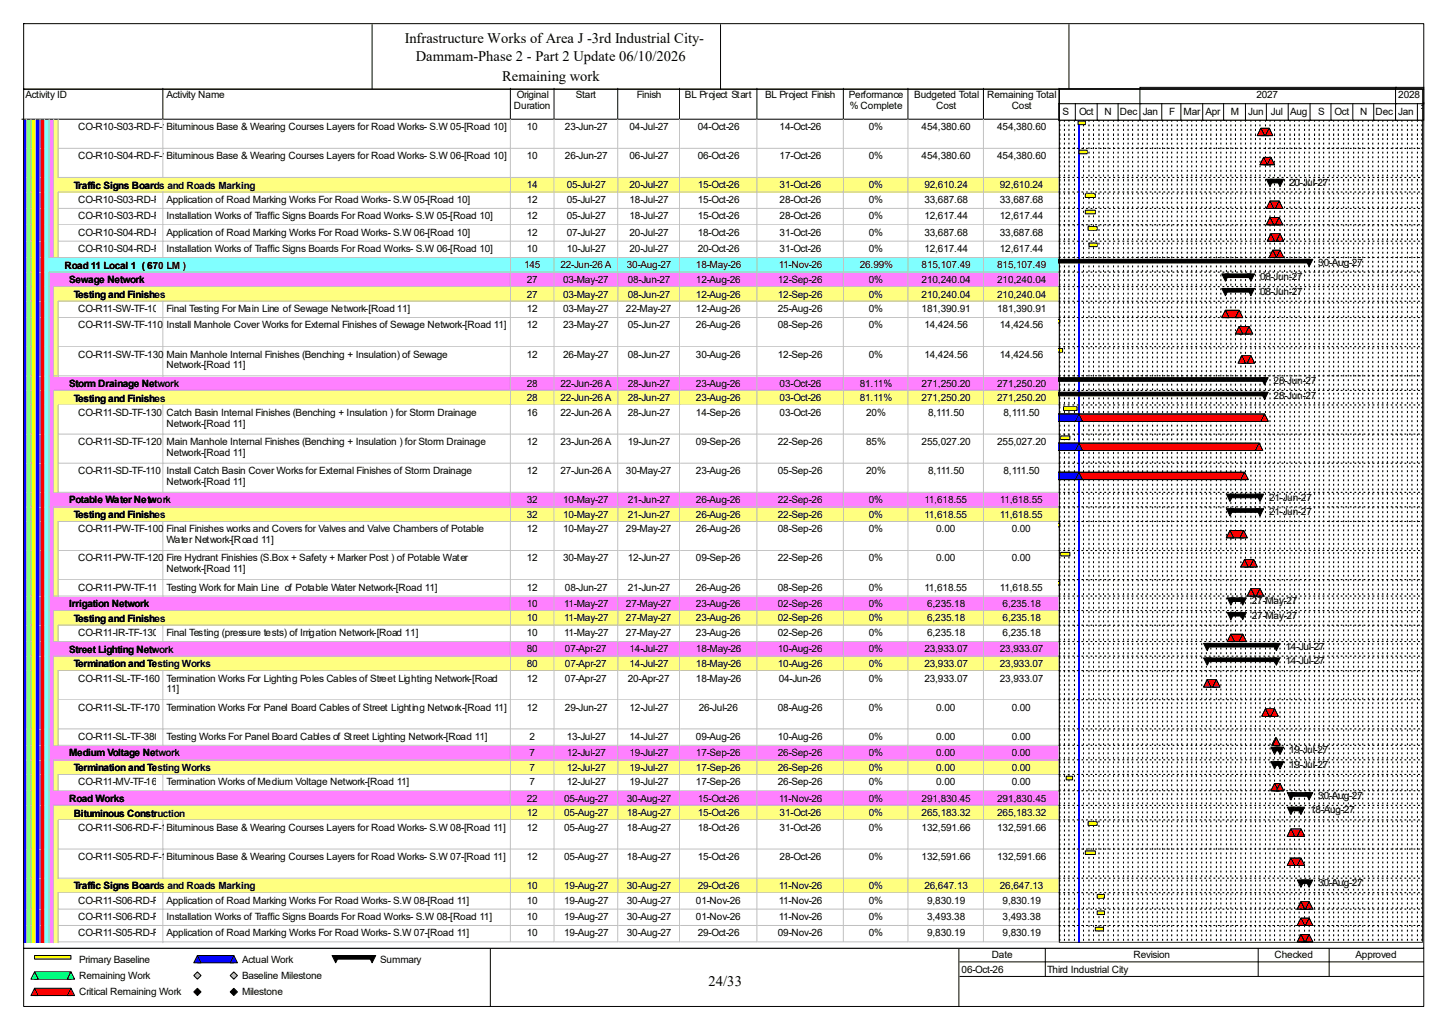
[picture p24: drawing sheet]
<svg xmlns="http://www.w3.org/2000/svg" width="420mm" height="297mm" viewBox="0 0 420 297" stroke-linecap="round" stroke-linejoin="round" font-family="sans-serif">
<defs><g id="words">
<g font-size="4.2">
<text x="117.3" y="12.4">Infrastructure Works of Area J -3rd Industrial City-</text>
<text x="120.5" y="17.7">Dammam-Phase 2 - Part 2 Update 06/10/2026</text>
<text x="145.5" y="23.5">Remaining work</text>
<text x="205.4" y="285.6">24/33</text>
</g>
<g font-size="2.9">
<text x="7.4" y="28.4">Activity ID</text>
<text x="48.3" y="28.4">Activity Name</text>
<text x="149.8" y="28.4">Original</text>
<text x="166.9" y="28.4">Start</text>
<text x="184.6" y="28.4">Finish</text>
<text x="198.5" y="28.4">BL Project Start</text>
<text x="221.8" y="28.4">BL Project Finish</text>
<text x="246" y="28.4">Performance</text>
<text x="265" y="28.4">Budgeted Total</text>
<text x="286.1" y="28.4">Remaining Total</text>
<text x="364.2" y="28.4">2027</text>
<text x="405.3" y="28.4">2028</text>
<text x="149" y="31.6">Duration</text>
<text x="246.3" y="31.6">% Complete</text>
<text x="271.4" y="31.6">Cost</text>
<text x="293.2" y="31.6">Cost</text>
<text x="308" y="33.2">S</text>
<text x="312.8" y="33.2">Oct</text>
<text x="320.1" y="33.2">N</text>
<text x="324.6" y="33.2">Dec</text>
<text x="331.2" y="33.2">Jan</text>
<text x="338.8" y="33.2">F</text>
<text x="343.1" y="33.2">Mar</text>
<text x="349.4" y="33.2">Apr</text>
<text x="356.8" y="33.2">M</text>
<text x="361.8" y="33.2">Jun</text>
<text x="368.4" y="33.2">Jul</text>
<text x="373.9" y="33.2">Aug</text>
<text x="382.1" y="33.2">S</text>
<text x="386.8" y="33.2">Oct</text>
<text x="394.2" y="33.2">N</text>
<text x="398.7" y="33.2">Dec</text>
<text x="405.3" y="33.2">Jan</text>
<text x="410.8" y="32.4">F</text>
<text x="22.7" y="37.7">CO-R10-S03-RD-F-120</text>
<text x="48.3" y="37.7">Bituminous Base &amp; Wearing Courses Layers for Road Works- S.W 05-[Road 10]</text>
<text x="152.7" y="37.7">10</text>
<text x="163.7" y="37.7">23-Jun-27</text>
<text x="182.5" y="37.7">04-Jul-27</text>
<text x="202.3" y="37.7">04-Oct-26</text>
<text x="226" y="37.7">14-Oct-26</text>
<text x="251.8" y="37.7">0%</text>
<text x="267.1" y="37.7">454,380.60</text>
<text x="289" y="37.7">454,380.60</text>
<text x="22.7" y="46.1">CO-R10-S04-RD-F-150</text>
<text x="48.3" y="46.1">Bituminous Base &amp; Wearing Courses Layers for Road Works- S.W 06-[Road 10]</text>
<text x="152.7" y="46.1">10</text>
<text x="163.7" y="46.1">26-Jun-27</text>
<text x="182.5" y="46.1">06-Jul-27</text>
<text x="202.3" y="46.1">06-Oct-26</text>
<text x="226" y="46.1">17-Oct-26</text>
<text x="251.8" y="46.1">0%</text>
<text x="267.1" y="46.1">454,380.60</text>
<text x="289" y="46.1">454,380.60</text>
<text x="373.6" y="53.8">20-Jul-27</text>
<text x="21.4" y="54.7">Traffic Signs Boards and Roads Marking</text>
<text x="22.7" y="58.8">CO-R10-S03-RD-F-160</text>
<text x="48.3" y="58.8">Application of Road Marking Works For Road Works- S.W 05-[Road 10]</text>
<text x="152.7" y="54.6">14</text>
<text x="152.7" y="58.8">12</text>
<text x="164.3" y="54.6">05-Jul-27</text>
<text x="164.3" y="58.8">05-Jul-27</text>
<text x="182.5" y="54.6">20-Jul-27</text>
<text x="182.5" y="58.8">18-Jul-27</text>
<text x="202.3" y="54.6">15-Oct-26</text>
<text x="202.3" y="58.8">15-Oct-26</text>
<text x="226" y="54.6">31-Oct-26</text>
<text x="226" y="58.8">28-Oct-26</text>
<text x="251.8" y="54.6">0%</text>
<text x="251.8" y="58.8">0%</text>
<text x="267.9" y="54.6">92,610.24</text>
<text x="267.9" y="58.8">33,687.68</text>
<text x="289.8" y="54.6">92,610.24</text>
<text x="289.8" y="58.8">33,687.68</text>
<text x="22.7" y="63.5">CO-R10-S03-RD-F-100</text>
<text x="48.3" y="63.5">Installation Works of Traffic Signs Boards For Road Works- S.W 05-[Road 10]</text>
<text x="152.7" y="63.5">12</text>
<text x="164.3" y="63.5">05-Jul-27</text>
<text x="182.5" y="63.5">18-Jul-27</text>
<text x="202.3" y="63.5">15-Oct-26</text>
<text x="226" y="63.5">28-Oct-26</text>
<text x="251.8" y="63.5">0%</text>
<text x="267.9" y="63.5">12,617.44</text>
<text x="289.8" y="63.5">12,617.44</text>
<text x="22.7" y="68.3">CO-R10-S04-RD-F-170</text>
<text x="48.3" y="68.3">Application of Road Marking Works For Road Works- S.W 06-[Road 10]</text>
<text x="152.7" y="68.3">12</text>
<text x="164.3" y="68.3">07-Jul-27</text>
<text x="182.5" y="68.3">20-Jul-27</text>
<text x="202.3" y="68.3">18-Oct-26</text>
<text x="226" y="68.3">31-Oct-26</text>
<text x="251.8" y="68.3">0%</text>
<text x="267.9" y="68.3">33,687.68</text>
<text x="289.8" y="68.3">33,687.68</text>
<text x="18.7" y="77.9">Road 11 Local 1 ( 670 LM )</text>
<text x="22.7" y="73">CO-R10-S04-RD-F-130</text>
<text x="48.3" y="73">Installation Works of Traffic Signs Boards For Road Works- S.W 06-[Road 10]</text>
<text x="151.9" y="77.8">145</text>
<text x="152.7" y="73">10</text>
<text x="162.4" y="77.8">22-Jun-26 A</text>
<text x="164.3" y="73">10-Jul-27</text>
<text x="181.7" y="77.8">30-Aug-27</text>
<text x="182.5" y="73">20-Jul-27</text>
<text x="201.7" y="77.8">18-May-26</text>
<text x="202.3" y="73">20-Oct-26</text>
<text x="225.7" y="77.8">11-Nov-26</text>
<text x="226" y="73">31-Oct-26</text>
<text x="249.2" y="77.8">26.99%</text>
<text x="251.8" y="73">0%</text>
<text x="267.1" y="77.8">815,107.49</text>
<text x="267.9" y="73">12,617.44</text>
<text x="289" y="77.8">815,107.49</text>
<text x="289.8" y="73">12,617.44</text>
<text x="382.1" y="77">30-Aug-27</text>
<text x="20" y="82.1">Sewage Network</text>
<text x="152.7" y="82">27</text>
<text x="163.2" y="82">03-May-27</text>
<text x="181.9" y="82">08-Jun-27</text>
<text x="201.7" y="82">12-Aug-26</text>
<text x="225.5" y="82">12-Sep-26</text>
<text x="251.8" y="82">0%</text>
<text x="267.1" y="82">210,240.04</text>
<text x="289" y="82">210,240.04</text>
<text x="365.2" y="81.2">08-Jun-27</text>
<text x="21.4" y="86.3">Testing and Finishes</text>
<text x="152.7" y="86.2">27</text>
<text x="163.2" y="86.2">03-May-27</text>
<text x="181.9" y="86.2">08-Jun-27</text>
<text x="201.7" y="86.2">12-Aug-26</text>
<text x="225.5" y="86.2">12-Sep-26</text>
<text x="251.8" y="86.2">0%</text>
<text x="267.1" y="86.2">210,240.04</text>
<text x="289" y="86.2">210,240.04</text>
<text x="365.2" y="85.4">08-Jun-27</text>
<text x="22.7" y="90.4">CO-R11-SW-TF-100</text>
<text x="22.7" y="95.2">CO-R11-SW-TF-110</text>
<text x="48.3" y="90.4">Final Testing For Main Line of Sewage Network-[Road 11]</text>
<text x="48.3" y="95.2">Install Manhole Cover Works for External Finishes of Sewage Network-[Road 11]</text>
<text x="152.7" y="90.4">12</text>
<text x="152.7" y="95.2">12</text>
<text x="163.2" y="90.4">03-May-27</text>
<text x="163.2" y="95.2">23-May-27</text>
<text x="181.4" y="90.4">22-May-27</text>
<text x="181.9" y="95.2">05-Jun-27</text>
<text x="201.7" y="90.4">12-Aug-26</text>
<text x="201.7" y="95.2">26-Aug-26</text>
<text x="225.5" y="90.4">25-Aug-26</text>
<text x="225.5" y="95.2">08-Sep-26</text>
<text x="251.8" y="90.4">0%</text>
<text x="251.8" y="95.2">0%</text>
<text x="267.1" y="90.4">181,390.91</text>
<text x="267.9" y="95.2">14,424.56</text>
<text x="289" y="90.4">181,390.91</text>
<text x="289.8" y="95.2">14,424.56</text>
<text x="22.7" y="103.6">CO-R11-SW-TF-130</text>
<text x="48.3" y="103.6">Main Manhole Internal Finishes (Benching + Insulation) of Sewage</text>
<text x="48.3" y="106.8">Network-[Road 11]</text>
<text x="152.7" y="103.6">12</text>
<text x="163.2" y="103.6">26-May-27</text>
<text x="181.9" y="103.6">08-Jun-27</text>
<text x="201.7" y="103.6">30-Aug-26</text>
<text x="225.5" y="103.6">12-Sep-26</text>
<text x="251.8" y="103.6">0%</text>
<text x="267.9" y="103.6">14,424.56</text>
<text x="289.8" y="103.6">14,424.56</text>
<text x="20" y="112.1">Storm Drainage Network</text>
<text x="152.7" y="112.1">28</text>
<text x="162.4" y="112.1">22-Jun-26 A</text>
<text x="181.9" y="112.1">28-Jun-27</text>
<text x="201.7" y="112.1">23-Aug-26</text>
<text x="226" y="112.1">03-Oct-26</text>
<text x="249.2" y="112.1">81.11%</text>
<text x="267.1" y="112.1">271,250.20</text>
<text x="289" y="112.1">271,250.20</text>
<text x="369.1" y="111.3">28-Jun-27</text>
<text x="21.4" y="116.4">Testing and Finishes</text>
<text x="152.7" y="116.3">28</text>
<text x="162.4" y="116.3">22-Jun-26 A</text>
<text x="181.9" y="116.3">28-Jun-27</text>
<text x="201.7" y="116.3">23-Aug-26</text>
<text x="226" y="116.3">03-Oct-26</text>
<text x="249.2" y="116.3">81.11%</text>
<text x="267.1" y="116.3">271,250.20</text>
<text x="289" y="116.3">271,250.20</text>
<text x="369.1" y="115.5">28-Jun-27</text>
<text x="22.7" y="120.5">CO-R11-SD-TF-130</text>
<text x="48.3" y="120.5">Catch Basin Internal Finishes (Benching + Insulation ) for Storm Drainage</text>
<text x="48.3" y="123.7">Network-[Road 11]</text>
<text x="152.7" y="120.5">16</text>
<text x="162.4" y="120.5">22-Jun-26 A</text>
<text x="181.9" y="120.5">28-Jun-27</text>
<text x="201.7" y="120.5">14-Sep-26</text>
<text x="226" y="120.5">03-Oct-26</text>
<text x="251" y="120.5">20%</text>
<text x="269" y="120.5">8,111.50</text>
<text x="290.9" y="120.5">8,111.50</text>
<text x="22.7" y="128.9">CO-R11-SD-TF-120</text>
<text x="48.3" y="128.9">Main Manhole Internal Finishes (Benching + Insulation ) for Storm Drainage</text>
<text x="152.7" y="128.9">12</text>
<text x="162.4" y="128.9">23-Jun-26 A</text>
<text x="181.9" y="128.9">19-Jun-27</text>
<text x="201.7" y="128.9">09-Sep-26</text>
<text x="225.5" y="128.9">22-Sep-26</text>
<text x="251" y="128.9">85%</text>
<text x="267.1" y="128.9">255,027.20</text>
<text x="289" y="128.9">255,027.20</text>
<text x="22.7" y="137.4">CO-R11-SD-TF-110</text>
<text x="48.3" y="132.1">Network-[Road 11]</text>
<text x="48.3" y="137.4">Install Catch Basin Cover Works for External Finishes of Storm Drainage</text>
<text x="152.7" y="137.4">12</text>
<text x="162.4" y="137.4">27-Jun-26 A</text>
<text x="181.4" y="137.4">30-May-27</text>
<text x="201.7" y="137.4">23-Aug-26</text>
<text x="225.5" y="137.4">05-Sep-26</text>
<text x="251" y="137.4">20%</text>
<text x="269" y="137.4">8,111.50</text>
<text x="290.9" y="137.4">8,111.50</text>
<text x="48.3" y="140.5">Network-[Road 11]</text>
<text x="20" y="145.9">Potable Water Network</text>
<text x="152.7" y="145.8">32</text>
<text x="163.2" y="145.8">10-May-27</text>
<text x="181.9" y="145.8">21-Jun-27</text>
<text x="201.7" y="145.8">26-Aug-26</text>
<text x="225.5" y="145.8">22-Sep-26</text>
<text x="251.8" y="145.8">0%</text>
<text x="267.9" y="145.8">11,618.55</text>
<text x="289.8" y="145.8">11,618.55</text>
<text x="367.8" y="145">21-Jun-27</text>
<text x="367.8" y="149.2">21-Jun-27</text>
<text x="21.4" y="150.1">Testing and Finishes</text>
<text x="22.7" y="154.3">CO-R11-PW-TF-100</text>
<text x="48.3" y="154.3">Final Finishes works and Covers for Valves and Valve Chambers of Potable</text>
<text x="152.7" y="150">32</text>
<text x="152.7" y="154.3">12</text>
<text x="163.2" y="150">10-May-27</text>
<text x="163.2" y="154.3">10-May-27</text>
<text x="181.4" y="154.3">29-May-27</text>
<text x="181.9" y="150">21-Jun-27</text>
<text x="201.7" y="150">26-Aug-26</text>
<text x="201.7" y="154.3">26-Aug-26</text>
<text x="225.5" y="150">22-Sep-26</text>
<text x="225.5" y="154.3">08-Sep-26</text>
<text x="251.8" y="150">0%</text>
<text x="251.8" y="154.3">0%</text>
<text x="267.9" y="150">11,618.55</text>
<text x="271.4" y="154.3">0.00</text>
<text x="289.8" y="150">11,618.55</text>
<text x="293.2" y="154.3">0.00</text>
<text x="48.3" y="157.4">Water Network-[Road 11]</text>
<text x="22.7" y="162.7">CO-R11-PW-TF-120</text>
<text x="48.3" y="162.7">Fire Hydrant Finishies (S.Box + Safety + Marker Post ) of Potable Water</text>
<text x="48.3" y="165.9">Network-[Road 11]</text>
<text x="152.7" y="162.7">12</text>
<text x="163.2" y="162.7">30-May-27</text>
<text x="181.9" y="162.7">12-Jun-27</text>
<text x="201.7" y="162.7">09-Sep-26</text>
<text x="225.5" y="162.7">22-Sep-26</text>
<text x="251.8" y="162.7">0%</text>
<text x="271.4" y="162.7">0.00</text>
<text x="293.2" y="162.7">0.00</text>
<text x="22.7" y="171.1">CO-R11-PW-TF-110</text>
<text x="48.3" y="171.1">Testing Work for Main Line of Potable Water Network-[Road 11]</text>
<text x="152.7" y="171.1">12</text>
<text x="163.7" y="171.1">08-Jun-27</text>
<text x="181.9" y="171.1">21-Jun-27</text>
<text x="201.7" y="171.1">26-Aug-26</text>
<text x="225.5" y="171.1">08-Sep-26</text>
<text x="251.8" y="171.1">0%</text>
<text x="267.9" y="171.1">11,618.55</text>
<text x="289.8" y="171.1">11,618.55</text>
<text x="20" y="175.9">Irrigation Network</text>
<text x="152.7" y="175.9">10</text>
<text x="163.5" y="175.9">11-May-27</text>
<text x="181.4" y="175.9">27-May-27</text>
<text x="201.7" y="175.9">23-Aug-26</text>
<text x="225.5" y="175.9">02-Sep-26</text>
<text x="251.8" y="175.9">0%</text>
<text x="268.7" y="175.9">6,235.18</text>
<text x="290.6" y="175.9">6,235.18</text>
<text x="362.8" y="175.1">27-May-27</text>
<text x="362.8" y="179.3">27-May-27</text>
<text x="21.4" y="180.2">Testing and Finishes</text>
<text x="22.7" y="184.3">CO-R11-IR-TF-130</text>
<text x="48.3" y="184.3">Final Testing (pressure tests) of Irrigation Network-[Road 11]</text>
<text x="152.7" y="180.1">10</text>
<text x="152.7" y="184.3">10</text>
<text x="163.5" y="180.1">11-May-27</text>
<text x="163.5" y="184.3">11-May-27</text>
<text x="181.4" y="180.1">27-May-27</text>
<text x="181.4" y="184.3">27-May-27</text>
<text x="201.7" y="180.1">23-Aug-26</text>
<text x="201.7" y="184.3">23-Aug-26</text>
<text x="225.5" y="180.1">02-Sep-26</text>
<text x="225.5" y="184.3">02-Sep-26</text>
<text x="251.8" y="180.1">0%</text>
<text x="251.8" y="184.3">0%</text>
<text x="268.7" y="180.1">6,235.18</text>
<text x="268.7" y="184.3">6,235.18</text>
<text x="290.6" y="180.1">6,235.18</text>
<text x="290.6" y="184.3">6,235.18</text>
<text x="20" y="189.1">Street Lighting Network</text>
<text x="152.7" y="189.1">80</text>
<text x="163.7" y="189.1">07-Apr-27</text>
<text x="182.5" y="189.1">14-Jul-27</text>
<text x="201.7" y="189.1">18-May-26</text>
<text x="225.5" y="189.1">10-Aug-26</text>
<text x="251.8" y="189.1">0%</text>
<text x="267.9" y="189.1">23,933.07</text>
<text x="289.8" y="189.1">23,933.07</text>
<text x="372.6" y="188.3">14-Jul-27</text>
<text x="21.4" y="193.4">Termination and Testing Works</text>
<text x="22.7" y="197.5">CO-R11-SL-TF-160</text>
<text x="48.3" y="197.5">Termination Works For Lighting Poles Cables of Street Lighting Network-[Road</text>
<text x="152.7" y="193.3">80</text>
<text x="152.7" y="197.5">12</text>
<text x="163.7" y="193.3">07-Apr-27</text>
<text x="163.7" y="197.5">07-Apr-27</text>
<text x="181.9" y="197.5">20-Apr-27</text>
<text x="182.5" y="193.3">14-Jul-27</text>
<text x="201.7" y="193.3">18-May-26</text>
<text x="201.7" y="197.5">18-May-26</text>
<text x="225.5" y="193.3">10-Aug-26</text>
<text x="225.7" y="197.5">04-Jun-26</text>
<text x="251.8" y="193.3">0%</text>
<text x="251.8" y="197.5">0%</text>
<text x="267.9" y="193.3">23,933.07</text>
<text x="267.9" y="197.5">23,933.07</text>
<text x="289.8" y="193.3">23,933.07</text>
<text x="289.8" y="197.5">23,933.07</text>
<text x="372.6" y="192.5">14-Jul-27</text>
<text x="48.3" y="200.7">11]</text>
<text x="22.7" y="206">CO-R11-SL-TF-170</text>
<text x="48.3" y="206">Termination Works For Panel Board Cables of Street Lighting Network-[Road 11]</text>
<text x="152.7" y="206">12</text>
<text x="163.7" y="206">29-Jun-27</text>
<text x="182.5" y="206">12-Jul-27</text>
<text x="202.5" y="206">26-Jul-26</text>
<text x="225.5" y="206">08-Aug-26</text>
<text x="251.8" y="206">0%</text>
<text x="271.4" y="206">0.00</text>
<text x="293.2" y="206">0.00</text>
<text x="22.7" y="214.4">CO-R11-SL-TF-380</text>
<text x="48.3" y="214.4">Testing Works For Panel Board Cables of Street Lighting Network-[Road 11]</text>
<text x="153.5" y="214.4">2</text>
<text x="164.3" y="214.4">13-Jul-27</text>
<text x="182.5" y="214.4">14-Jul-27</text>
<text x="201.7" y="214.4">09-Aug-26</text>
<text x="225.5" y="214.4">10-Aug-26</text>
<text x="251.8" y="214.4">0%</text>
<text x="271.4" y="214.4">0.00</text>
<text x="293.2" y="214.4">0.00</text>
<text x="20" y="219.2">Medium Voltage Network</text>
<text x="153.5" y="219.1">7</text>
<text x="164.3" y="219.1">12-Jul-27</text>
<text x="182.5" y="219.1">19-Jul-27</text>
<text x="201.7" y="219.1">17-Sep-26</text>
<text x="225.5" y="219.1">26-Sep-26</text>
<text x="251.8" y="219.1">0%</text>
<text x="271.4" y="219.1">0.00</text>
<text x="293.2" y="219.1">0.00</text>
<text x="373.6" y="218.3">19-Jul-27</text>
<text x="21.4" y="223.4">Termination and Testing Works</text>
<text x="22.7" y="227.5">CO-R11-MV-TF-160</text>
<text x="48.3" y="227.5">Termination Works of Medium Voltage Network-[Road 11]</text>
<text x="153.5" y="223.4">7</text>
<text x="153.5" y="227.5">7</text>
<text x="164.3" y="223.4">12-Jul-27</text>
<text x="164.3" y="227.5">12-Jul-27</text>
<text x="182.5" y="223.4">19-Jul-27</text>
<text x="182.5" y="227.5">19-Jul-27</text>
<text x="201.7" y="223.4">17-Sep-26</text>
<text x="201.7" y="227.5">17-Sep-26</text>
<text x="225.5" y="223.4">26-Sep-26</text>
<text x="225.5" y="227.5">26-Sep-26</text>
<text x="251.8" y="223.4">0%</text>
<text x="251.8" y="227.5">0%</text>
<text x="271.4" y="223.4">0.00</text>
<text x="271.4" y="227.5">0.00</text>
<text x="293.2" y="223.4">0.00</text>
<text x="293.2" y="227.5">0.00</text>
<text x="373.6" y="222.5">19-Jul-27</text>
<text x="20" y="232.4">Road Works</text>
<text x="152.7" y="232.3">22</text>
<text x="163.5" y="232.3">05-Aug-27</text>
<text x="181.7" y="232.3">30-Aug-27</text>
<text x="202.3" y="232.3">15-Oct-26</text>
<text x="225.7" y="232.3">11-Nov-26</text>
<text x="251.8" y="232.3">0%</text>
<text x="267.1" y="232.3">291,830.45</text>
<text x="289" y="232.3">291,830.45</text>
<text x="382.1" y="231.5">30-Aug-27</text>
<text x="21.4" y="236.6">Bituminous Construction</text>
<text x="152.7" y="236.5">12</text>
<text x="163.5" y="236.5">05-Aug-27</text>
<text x="181.7" y="236.5">18-Aug-27</text>
<text x="202.3" y="236.5">15-Oct-26</text>
<text x="226" y="236.5">31-Oct-26</text>
<text x="251.8" y="236.5">0%</text>
<text x="267.1" y="236.5">265,183.32</text>
<text x="289" y="236.5">265,183.32</text>
<text x="379.7" y="235.7">18-Aug-27</text>
<text x="22.7" y="240.7">CO-R11-S06-RD-F-150</text>
<text x="48.3" y="240.7">Bituminous Base &amp; Wearing Courses Layers for Road Works- S.W 08-[Road 11]</text>
<text x="152.7" y="240.7">12</text>
<text x="163.5" y="240.7">05-Aug-27</text>
<text x="181.7" y="240.7">18-Aug-27</text>
<text x="202.3" y="240.7">18-Oct-26</text>
<text x="226" y="240.7">31-Oct-26</text>
<text x="251.8" y="240.7">0%</text>
<text x="267.1" y="240.7">132,591.66</text>
<text x="289" y="240.7">132,591.66</text>
<text x="22.7" y="249.2">CO-R11-S05-RD-F-120</text>
<text x="48.3" y="249.2">Bituminous Base &amp; Wearing Courses Layers for Road Works- S.W 07-[Road 11]</text>
<text x="152.7" y="249.2">12</text>
<text x="163.5" y="249.2">05-Aug-27</text>
<text x="181.7" y="249.2">18-Aug-27</text>
<text x="202.3" y="249.2">15-Oct-26</text>
<text x="226" y="249.2">28-Oct-26</text>
<text x="251.8" y="249.2">0%</text>
<text x="267.1" y="249.2">132,591.66</text>
<text x="289" y="249.2">132,591.66</text>
<text x="21.4" y="257.7">Traffic Signs Boards and Roads Marking</text>
<text x="152.7" y="257.6">10</text>
<text x="163.5" y="257.6">19-Aug-27</text>
<text x="181.7" y="257.6">30-Aug-27</text>
<text x="202.3" y="257.6">29-Oct-26</text>
<text x="225.7" y="257.6">11-Nov-26</text>
<text x="251.8" y="257.6">0%</text>
<text x="267.9" y="257.6">26,647.13</text>
<text x="289.8" y="257.6">26,647.13</text>
<text x="382.1" y="256.8">30-Aug-27</text>
<text x="22.7" y="261.8">CO-R11-S06-RD-F-170</text>
<text x="48.3" y="261.8">Application of Road Marking Works For Road Works- S.W 08-[Road 11]</text>
<text x="152.7" y="261.8">10</text>
<text x="163.5" y="261.8">19-Aug-27</text>
<text x="181.7" y="261.8">30-Aug-27</text>
<text x="201.7" y="261.8">01-Nov-26</text>
<text x="225.7" y="261.8">11-Nov-26</text>
<text x="251.8" y="261.8">0%</text>
<text x="268.7" y="261.8">9,830.19</text>
<text x="290.6" y="261.8">9,830.19</text>
<text x="22.7" y="266.6">CO-R11-S06-RD-F-130</text>
<text x="48.3" y="266.6">Installation Works of Traffic Signs Boards For Road Works- S.W 08-[Road 11]</text>
<text x="152.7" y="266.6">10</text>
<text x="163.5" y="266.6">19-Aug-27</text>
<text x="181.7" y="266.6">30-Aug-27</text>
<text x="201.7" y="266.6">01-Nov-26</text>
<text x="225.7" y="266.6">11-Nov-26</text>
<text x="251.8" y="266.6">0%</text>
<text x="268.7" y="266.6">3,493.38</text>
<text x="290.6" y="266.6">3,493.38</text>
<text x="22.7" y="271.3">CO-R11-S05-RD-F-160</text>
<text x="48.3" y="271.3">Application of Road Marking Works For Road Works- S.W 07-[Road 11]</text>
<text x="152.7" y="271.3">10</text>
<text x="163.5" y="271.3">19-Aug-27</text>
<text x="181.7" y="271.3">30-Aug-27</text>
<text x="202.3" y="271.3">29-Oct-26</text>
<text x="225.5" y="271.3">09-Nov-26</text>
<text x="251.8" y="271.3">0%</text>
<text x="268.7" y="271.3">9,830.19</text>
<text x="290.6" y="271.3">9,830.19</text>
<text x="22.9" y="279">Primary Baseline</text>
<text x="70.1" y="279">Actual Work</text>
<text x="110.2" y="279">Summary</text>
<text x="278.7" y="281.9">06-Oct-26</text>
<text x="287.4" y="277.7">Date</text>
<text x="303.5" y="281.9">Third Industrial City</text>
<text x="328.5" y="277.7">Revision</text>
<text x="369.4" y="277.7">Checked</text>
<text x="392.9" y="277.7">Approved</text>
<text x="22.9" y="283.7">Remaining Work</text>
<text x="70.1" y="283.7">Baseline Milestone</text>
<text x="22.9" y="288.5">Critical Remaining Work</text>
<text x="70.1" y="288.5">Milestone</text>
</g>
</g></defs>
<path d="M47.2 25.6v8.9h-40.9" fill="none" stroke="#000" stroke-width=".29"/>
<path d="M47.5 25.6h100.7v9.2h-100.7z" fill="#fff"/>
<path d="M147.9 25.6v8.9h-100.7" fill="none" stroke="#000" stroke-width=".29"/>
<path d="M148.2 25.6h12.7v9.2h-12.7z" fill="#fff"/>
<path d="M160.6 25.6v8.9h-12.7" fill="none" stroke="#000" stroke-width=".29"/>
<path d="M160.9 25.6h18.4v9.2h-18.4z" fill="#fff"/>
<path d="M179 25.6v8.9h-18.4" fill="none" stroke="#000" stroke-width=".29"/>
<path d="M179.3 25.6h17.9v9.2h-17.9z" fill="#fff"/>
<path d="M197 25.6v8.9h-18" fill="none" stroke="#000" stroke-width=".29"/>
<path d="M197.2 25.6h22.5v9.2h-22.5z" fill="#fff"/>
<path d="M219.4 25.6v8.9h-22.4" fill="none" stroke="#000" stroke-width=".29"/>
<path d="M219.7 25.6h25v9.2h-25z" fill="#fff"/>
<path d="M244.4 25.6v8.9h-25" fill="none" stroke="#000" stroke-width=".29"/>
<path d="M244.7 25.6h18.7v9.2h-18.7z" fill="#fff"/>
<path d="M263.2 25.6v8.9h-18.8" fill="none" stroke="#000" stroke-width=".29"/>
<path d="M263.4 25.6h21.9v9.2h-21.9z" fill="#fff"/>
<path d="M285 25.6v8.9h-21.8" fill="none" stroke="#000" stroke-width=".29"/>
<path d="M285.3 25.6h21.9v9.2h-21.9z" fill="#fff"/>
<path d="M306.9 25.6v8.9h-21.9" fill="none" stroke="#000" stroke-width=".29"/>
<path d="M6.6 34.8h1.3v8.5h-1.3z" fill="#00f"/>
<path d="M7.6 34.5v8.7" fill="none" stroke="#c0c0c0" stroke-width=".29"/>
<path d="M7.9 34.8h1.3v8.5h-1.3z" fill="#80ff80"/>
<path d="M9 34.5v8.7" fill="none" stroke="#c0c0c0" stroke-width=".29"/>
<path d="M9.2 34.8h1.3v8.5h-1.3z" fill="#ff0"/>
<path d="M10.3 34.5v8.7" fill="none" stroke="#c0c0c0" stroke-width=".29"/>
<path d="M10.5 34.8h1.4v8.5h-1.4z" fill="#00f"/>
<path d="M11.6 34.5v8.7" fill="none" stroke="#c0c0c0" stroke-width=".29"/>
<path d="M11.9 34.8h1.3v8.5h-1.3z" fill="#f00"/>
<path d="M12.9 34.5v8.7" fill="none" stroke="#c0c0c0" stroke-width=".29"/>
<path d="M13.2 34.8h1.3v8.5h-1.3z" fill="#80ffff"/>
<path d="M14.2 34.5v8.7" fill="none" stroke="#c0c0c0" stroke-width=".29"/>
<path d="M14.5 34.8h1.3v8.5h-1.3z" fill="#ff80ff"/>
<path d="M15.6 34.5v8.7" fill="none" stroke="#c0c0c0" stroke-width=".29"/>
<path d="M15.8 34.8h1.3v8.5h-1.3z" fill="#ffff80"/>
<path d="M16.9 34.5v8.7" fill="none" stroke="#c0c0c0" stroke-width=".29"/>
<path d="M17.1 34.8h30.4v8.5h-30.4z" fill="#fff"/>
<path d="M47.2 34.5v8.7M16.9 43h30.6" fill="none" stroke="#c0c0c0" stroke-width=".29"/>
<path d="M47.5 34.8h100.7v8.5h-100.7z" fill="#fff"/>
<path d="M147.9 34.5v8.5h-100.4" fill="none" stroke="#c0c0c0" stroke-width=".29"/>
<path d="M148.2 34.8h12.7v8.5h-12.7z" fill="#fff"/>
<path d="M160.6 34.5v8.5h-12.4" fill="none" stroke="#c0c0c0" stroke-width=".29"/>
<path d="M160.9 34.8h18.4v8.5h-18.4z" fill="#fff"/>
<path d="M179 34.5v8.5h-18.1" fill="none" stroke="#c0c0c0" stroke-width=".29"/>
<path d="M179.3 34.8h17.9v8.5h-17.9z" fill="#fff"/>
<path d="M197 34.5v8.5h-17.7" fill="none" stroke="#c0c0c0" stroke-width=".29"/>
<path d="M197.2 34.8h22.5v8.5h-22.5z" fill="#fff"/>
<path d="M219.4 34.5v8.5h-22.2" fill="none" stroke="#c0c0c0" stroke-width=".29"/>
<path d="M219.7 34.8h25v8.5h-25z" fill="#fff"/>
<path d="M244.4 34.5v8.5h-24.7" fill="none" stroke="#c0c0c0" stroke-width=".29"/>
<path d="M244.7 34.8h18.7v8.5h-18.7z" fill="#fff"/>
<path d="M263.2 34.5v8.5h-18.5" fill="none" stroke="#c0c0c0" stroke-width=".29"/>
<path d="M263.4 34.8h21.9v8.5h-21.9z" fill="#fff"/>
<path d="M285 34.5v8.5h-21.6" fill="none" stroke="#c0c0c0" stroke-width=".29"/>
<path d="M285.3 34.8h21.9v8.5h-21.9z" fill="#fff"/>
<path d="M306.9 34.5v8.5h-21.6" fill="none" stroke="#c0c0c0" stroke-width=".29"/>
<path d="M6.6 43.3h1.3v8.4h-1.3z" fill="#00f"/>
<path d="M7.6 43v8.7" fill="none" stroke="#c0c0c0" stroke-width=".29"/>
<path d="M7.9 43.3h1.3v8.4h-1.3z" fill="#80ff80"/>
<path d="M9 43v8.7" fill="none" stroke="#c0c0c0" stroke-width=".29"/>
<path d="M9.2 43.3h1.3v8.4h-1.3z" fill="#ff0"/>
<path d="M10.3 43v8.7" fill="none" stroke="#c0c0c0" stroke-width=".29"/>
<path d="M10.5 43.3h1.4v8.4h-1.4z" fill="#00f"/>
<path d="M11.6 43v8.7" fill="none" stroke="#c0c0c0" stroke-width=".29"/>
<path d="M11.9 43.3h1.3v8.4h-1.3z" fill="#f00"/>
<path d="M12.9 43v8.7" fill="none" stroke="#c0c0c0" stroke-width=".29"/>
<path d="M13.2 43.3h1.3v8.4h-1.3z" fill="#80ffff"/>
<path d="M14.2 43v8.7" fill="none" stroke="#c0c0c0" stroke-width=".29"/>
<path d="M14.5 43.3h1.3v8.4h-1.3z" fill="#ff80ff"/>
<path d="M15.6 43v8.7" fill="none" stroke="#c0c0c0" stroke-width=".29"/>
<path d="M15.8 43.3h1.3v8.4h-1.3z" fill="#ffff80"/>
<path d="M16.9 43v8.7" fill="none" stroke="#c0c0c0" stroke-width=".29"/>
<path d="M17.1 43.3h30.4v8.4h-30.4z" fill="#fff"/>
<path d="M16.9 51.4h30.6M47.2 43v8.7" fill="none" stroke="#c0c0c0" stroke-width=".29"/>
<path d="M47.5 43.3h100.7v8.4h-100.7z" fill="#fff"/>
<path d="M147.9 43v8.4h-100.4" fill="none" stroke="#c0c0c0" stroke-width=".29"/>
<path d="M148.2 43.3h12.7v8.4h-12.7z" fill="#fff"/>
<path d="M160.6 43v8.4h-12.4" fill="none" stroke="#c0c0c0" stroke-width=".29"/>
<path d="M160.9 43.3h18.4v8.4h-18.4z" fill="#fff"/>
<path d="M179 43v8.4h-18.1" fill="none" stroke="#c0c0c0" stroke-width=".29"/>
<path d="M179.3 43.3h17.9v8.4h-17.9z" fill="#fff"/>
<path d="M197 43v8.4h-17.7" fill="none" stroke="#c0c0c0" stroke-width=".29"/>
<path d="M197.2 43.3h22.5v8.4h-22.5z" fill="#fff"/>
<path d="M219.4 43v8.4h-22.2" fill="none" stroke="#c0c0c0" stroke-width=".29"/>
<path d="M219.7 43.3h25v8.4h-25z" fill="#fff"/>
<path d="M244.4 43v8.4h-24.7" fill="none" stroke="#c0c0c0" stroke-width=".29"/>
<path d="M244.7 43.3h18.7v8.4h-18.7z" fill="#fff"/>
<path d="M263.2 43v8.4h-18.5" fill="none" stroke="#c0c0c0" stroke-width=".29"/>
<path d="M263.4 43.3h21.9v8.4h-21.9z" fill="#fff"/>
<path d="M285 43v8.4h-21.6" fill="none" stroke="#c0c0c0" stroke-width=".29"/>
<path d="M285.3 43.3h21.9v8.4h-21.9z" fill="#fff"/>
<path d="M306.9 43v8.4h-21.6" fill="none" stroke="#c0c0c0" stroke-width=".29"/>
<path d="M6.6 51.7h1.3v4.2h-1.3z" fill="#00f"/>
<path d="M7.6 51.4v4.5" fill="none" stroke="#c0c0c0" stroke-width=".29"/>
<path d="M7.9 51.7h1.3v4.2h-1.3z" fill="#80ff80"/>
<path d="M9 51.4v4.5" fill="none" stroke="#c0c0c0" stroke-width=".29"/>
<path d="M9.2 51.7h1.3v4.2h-1.3z" fill="#ff0"/>
<path d="M10.3 51.4v4.5" fill="none" stroke="#c0c0c0" stroke-width=".29"/>
<path d="M10.5 51.7h1.4v4.2h-1.4z" fill="#00f"/>
<path d="M11.6 51.4v4.5" fill="none" stroke="#c0c0c0" stroke-width=".29"/>
<path d="M11.9 51.7h1.3v4.2h-1.3z" fill="#f00"/>
<path d="M12.9 51.4v4.5" fill="none" stroke="#c0c0c0" stroke-width=".29"/>
<path d="M13.2 51.7h1.3v4.2h-1.3z" fill="#80ffff"/>
<path d="M14.2 51.4v4.5" fill="none" stroke="#c0c0c0" stroke-width=".29"/>
<path d="M14.5 51.7h1.3v4.2h-1.3z" fill="#ff80ff"/>
<path d="M15.6 51.4v4.5" fill="none" stroke="#c0c0c0" stroke-width=".29"/>
<path d="M15.8 51.7h31.7v4.2h-31.7z" fill="#ffff80"/>
<path d="M16.9 55.6h30.6" fill="none" stroke="#c0c0c0" stroke-width=".29"/>
<path d="M47.5 51.7h100.7v4.2h-100.7z" fill="#ffff80"/>
<path d="M147.9 51.4v4.2h-100.4" fill="none" stroke="#c0c0c0" stroke-width=".29"/>
<path d="M148.2 51.7h12.7v4.2h-12.7z" fill="#ffff80"/>
<path d="M160.6 51.4v4.2h-12.4" fill="none" stroke="#c0c0c0" stroke-width=".29"/>
<path d="M160.9 51.7h18.4v4.2h-18.4z" fill="#ffff80"/>
<path d="M179 51.4v4.2h-18.1" fill="none" stroke="#c0c0c0" stroke-width=".29"/>
<path d="M179.3 51.7h17.9v4.2h-17.9z" fill="#ffff80"/>
<path d="M197 51.4v4.2h-17.7" fill="none" stroke="#c0c0c0" stroke-width=".29"/>
<path d="M197.2 51.7h22.5v4.2h-22.5z" fill="#ffff80"/>
<path d="M219.4 51.4v4.2h-22.2" fill="none" stroke="#c0c0c0" stroke-width=".29"/>
<path d="M219.7 51.7h25v4.2h-25z" fill="#ffff80"/>
<path d="M244.4 51.4v4.2h-24.7" fill="none" stroke="#c0c0c0" stroke-width=".29"/>
<path d="M244.7 51.7h18.7v4.2h-18.7z" fill="#ffff80"/>
<path d="M263.2 51.4v4.2h-18.5" fill="none" stroke="#c0c0c0" stroke-width=".29"/>
<path d="M263.4 51.7h21.9v4.2h-21.9z" fill="#ffff80"/>
<path d="M285 51.4v4.2h-21.6" fill="none" stroke="#c0c0c0" stroke-width=".29"/>
<path d="M285.3 51.7h21.9v4.2h-21.9z" fill="#ffff80"/>
<path d="M306.9 51.4v4.2h-21.6" fill="none" stroke="#c0c0c0" stroke-width=".29"/>
<path d="M6.6 55.9h1.3v4.8h-1.3z" fill="#00f"/>
<path d="M7.6 55.6v5" fill="none" stroke="#c0c0c0" stroke-width=".29"/>
<path d="M7.9 55.9h1.3v4.8h-1.3z" fill="#80ff80"/>
<path d="M9 55.6v5" fill="none" stroke="#c0c0c0" stroke-width=".29"/>
<path d="M9.2 55.9h1.3v4.8h-1.3z" fill="#ff0"/>
<path d="M10.3 55.6v5" fill="none" stroke="#c0c0c0" stroke-width=".29"/>
<path d="M10.5 55.9h1.4v4.8h-1.4z" fill="#00f"/>
<path d="M11.6 55.6v5" fill="none" stroke="#c0c0c0" stroke-width=".29"/>
<path d="M11.9 55.9h1.3v4.8h-1.3z" fill="#f00"/>
<path d="M12.9 55.6v5" fill="none" stroke="#c0c0c0" stroke-width=".29"/>
<path d="M13.2 55.9h1.3v4.8h-1.3z" fill="#80ffff"/>
<path d="M14.2 55.6v5" fill="none" stroke="#c0c0c0" stroke-width=".29"/>
<path d="M14.5 55.9h1.3v4.8h-1.3z" fill="#ff80ff"/>
<path d="M15.6 55.6v5" fill="none" stroke="#c0c0c0" stroke-width=".29"/>
<path d="M15.8 55.9h1.3v4.8h-1.3z" fill="#ffff80"/>
<path d="M16.9 55.6v5" fill="none" stroke="#c0c0c0" stroke-width=".29"/>
<path d="M17.1 55.9h30.4v4.8h-30.4z" fill="#fff"/>
<path d="M47.2 55.6v5M16.9 60.4h30.6" fill="none" stroke="#c0c0c0" stroke-width=".29"/>
<path d="M47.5 55.9h100.7v4.8h-100.7z" fill="#fff"/>
<path d="M147.9 55.6v4.8h-100.4" fill="none" stroke="#c0c0c0" stroke-width=".29"/>
<path d="M148.2 55.9h12.7v4.8h-12.7z" fill="#fff"/>
<path d="M160.6 55.6v4.8h-12.4" fill="none" stroke="#c0c0c0" stroke-width=".29"/>
<path d="M160.9 55.9h18.4v4.8h-18.4z" fill="#fff"/>
<path d="M179 55.6v4.8h-18.1" fill="none" stroke="#c0c0c0" stroke-width=".29"/>
<path d="M179.3 55.9h17.9v4.8h-17.9z" fill="#fff"/>
<path d="M197 55.6v4.8h-17.7" fill="none" stroke="#c0c0c0" stroke-width=".29"/>
<path d="M197.2 55.9h22.5v4.8h-22.5z" fill="#fff"/>
<path d="M219.4 55.6v4.8h-22.2" fill="none" stroke="#c0c0c0" stroke-width=".29"/>
<path d="M219.7 55.9h25v4.8h-25z" fill="#fff"/>
<path d="M244.4 55.6v4.8h-24.7" fill="none" stroke="#c0c0c0" stroke-width=".29"/>
<path d="M244.7 55.9h18.7v4.8h-18.7z" fill="#fff"/>
<path d="M263.2 55.6v4.8h-18.5" fill="none" stroke="#c0c0c0" stroke-width=".29"/>
<path d="M263.4 55.9h21.9v4.8h-21.9z" fill="#fff"/>
<path d="M285 55.6v4.8h-21.6" fill="none" stroke="#c0c0c0" stroke-width=".29"/>
<path d="M285.3 55.9h21.9v4.8h-21.9z" fill="#fff"/>
<path d="M306.9 55.6v4.8h-21.6" fill="none" stroke="#c0c0c0" stroke-width=".29"/>
<path d="M6.6 60.7h1.3v4.7h-1.3z" fill="#00f"/>
<path d="M7.6 60.4v5" fill="none" stroke="#c0c0c0" stroke-width=".29"/>
<path d="M7.9 60.7h1.3v4.7h-1.3z" fill="#80ff80"/>
<path d="M9 60.4v5" fill="none" stroke="#c0c0c0" stroke-width=".29"/>
<path d="M9.2 60.7h1.3v4.7h-1.3z" fill="#ff0"/>
<path d="M10.3 60.4v5" fill="none" stroke="#c0c0c0" stroke-width=".29"/>
<path d="M10.5 60.7h1.4v4.7h-1.4z" fill="#00f"/>
<path d="M11.6 60.4v5" fill="none" stroke="#c0c0c0" stroke-width=".29"/>
<path d="M11.9 60.7h1.3v4.7h-1.3z" fill="#f00"/>
<path d="M12.9 60.4v5" fill="none" stroke="#c0c0c0" stroke-width=".29"/>
<path d="M13.2 60.7h1.3v4.7h-1.3z" fill="#80ffff"/>
<path d="M14.2 60.4v5" fill="none" stroke="#c0c0c0" stroke-width=".29"/>
<path d="M14.5 60.7h1.3v4.7h-1.3z" fill="#ff80ff"/>
<path d="M15.6 60.4v5" fill="none" stroke="#c0c0c0" stroke-width=".29"/>
<path d="M15.8 60.7h1.3v4.7h-1.3z" fill="#ffff80"/>
<path d="M16.9 60.4v5" fill="none" stroke="#c0c0c0" stroke-width=".29"/>
<path d="M17.1 60.7h30.4v4.7h-30.4z" fill="#fff"/>
<path d="M16.9 65.1h30.6M47.2 60.4v5" fill="none" stroke="#c0c0c0" stroke-width=".29"/>
<path d="M47.5 60.7h100.7v4.7h-100.7z" fill="#fff"/>
<path d="M147.9 60.4v4.7h-100.4" fill="none" stroke="#c0c0c0" stroke-width=".29"/>
<path d="M148.2 60.7h12.7v4.7h-12.7z" fill="#fff"/>
<path d="M160.6 60.4v4.7h-12.4" fill="none" stroke="#c0c0c0" stroke-width=".29"/>
<path d="M160.9 60.7h18.4v4.7h-18.4z" fill="#fff"/>
<path d="M179 60.4v4.7h-18.1" fill="none" stroke="#c0c0c0" stroke-width=".29"/>
<path d="M179.3 60.7h17.9v4.7h-17.9z" fill="#fff"/>
<path d="M197 60.4v4.7h-17.7" fill="none" stroke="#c0c0c0" stroke-width=".29"/>
<path d="M197.2 60.7h22.5v4.7h-22.5z" fill="#fff"/>
<path d="M219.4 60.4v4.7h-22.2" fill="none" stroke="#c0c0c0" stroke-width=".29"/>
<path d="M219.7 60.7h25v4.7h-25z" fill="#fff"/>
<path d="M244.4 60.4v4.7h-24.7" fill="none" stroke="#c0c0c0" stroke-width=".29"/>
<path d="M244.7 60.7h18.7v4.7h-18.7z" fill="#fff"/>
<path d="M263.2 60.4v4.7h-18.5" fill="none" stroke="#c0c0c0" stroke-width=".29"/>
<path d="M263.4 60.7h21.9v4.7h-21.9z" fill="#fff"/>
<path d="M285 60.4v4.7h-21.6" fill="none" stroke="#c0c0c0" stroke-width=".29"/>
<path d="M285.3 60.7h21.9v4.7h-21.9z" fill="#fff"/>
<path d="M306.9 60.4v4.7h-21.6" fill="none" stroke="#c0c0c0" stroke-width=".29"/>
<path d="M6.6 65.4h1.3v4.7h-1.3z" fill="#00f"/>
<path d="M7.6 65.1v5" fill="none" stroke="#c0c0c0" stroke-width=".29"/>
<path d="M7.9 65.4h1.3v4.7h-1.3z" fill="#80ff80"/>
<path d="M9 65.1v5" fill="none" stroke="#c0c0c0" stroke-width=".29"/>
<path d="M9.2 65.4h1.3v4.7h-1.3z" fill="#ff0"/>
<path d="M10.3 65.1v5" fill="none" stroke="#c0c0c0" stroke-width=".29"/>
<path d="M10.5 65.4h1.4v4.7h-1.4z" fill="#00f"/>
<path d="M11.6 65.1v5" fill="none" stroke="#c0c0c0" stroke-width=".29"/>
<path d="M11.9 65.4h1.3v4.7h-1.3z" fill="#f00"/>
<path d="M12.9 65.1v5" fill="none" stroke="#c0c0c0" stroke-width=".29"/>
<path d="M13.2 65.4h1.3v4.7h-1.3z" fill="#80ffff"/>
<path d="M14.2 65.1v5" fill="none" stroke="#c0c0c0" stroke-width=".29"/>
<path d="M14.5 65.4h1.3v4.7h-1.3z" fill="#ff80ff"/>
<path d="M15.6 65.1v5" fill="none" stroke="#c0c0c0" stroke-width=".29"/>
<path d="M15.8 65.4h1.3v4.7h-1.3z" fill="#ffff80"/>
<path d="M16.9 65.1v5" fill="none" stroke="#c0c0c0" stroke-width=".29"/>
<path d="M17.1 65.4h30.4v4.7h-30.4z" fill="#fff"/>
<path d="M16.9 69.9h30.6M47.2 65.1v5" fill="none" stroke="#c0c0c0" stroke-width=".29"/>
<path d="M47.5 65.4h100.7v4.7h-100.7z" fill="#fff"/>
<path d="M147.9 65.1v4.8h-100.4" fill="none" stroke="#c0c0c0" stroke-width=".29"/>
<path d="M148.2 65.4h12.7v4.7h-12.7z" fill="#fff"/>
<path d="M160.6 65.1v4.8h-12.4" fill="none" stroke="#c0c0c0" stroke-width=".29"/>
<path d="M160.9 65.4h18.4v4.7h-18.4z" fill="#fff"/>
<path d="M179 65.1v4.8h-18.1" fill="none" stroke="#c0c0c0" stroke-width=".29"/>
<path d="M179.3 65.4h17.9v4.7h-17.9z" fill="#fff"/>
<path d="M197 65.1v4.8h-17.7" fill="none" stroke="#c0c0c0" stroke-width=".29"/>
<path d="M197.2 65.4h22.5v4.7h-22.5z" fill="#fff"/>
<path d="M219.4 65.1v4.8h-22.2" fill="none" stroke="#c0c0c0" stroke-width=".29"/>
<path d="M219.7 65.4h25v4.7h-25z" fill="#fff"/>
<path d="M244.4 65.1v4.8h-24.7" fill="none" stroke="#c0c0c0" stroke-width=".29"/>
<path d="M244.7 65.4h18.7v4.7h-18.7z" fill="#fff"/>
<path d="M263.2 65.1v4.8h-18.5" fill="none" stroke="#c0c0c0" stroke-width=".29"/>
<path d="M263.4 65.4h21.9v4.7h-21.9z" fill="#fff"/>
<path d="M285 65.1v4.8h-21.6" fill="none" stroke="#c0c0c0" stroke-width=".29"/>
<path d="M285.3 65.4h21.9v4.7h-21.9z" fill="#fff"/>
<path d="M306.9 65.1v4.8h-21.6" fill="none" stroke="#c0c0c0" stroke-width=".29"/>
<path d="M6.6 70.1h1.3v4.8h-1.3z" fill="#00f"/>
<path d="M7.6 69.9v5" fill="none" stroke="#c0c0c0" stroke-width=".29"/>
<path d="M7.9 70.1h1.3v4.8h-1.3z" fill="#80ff80"/>
<path d="M9 69.9v5" fill="none" stroke="#c0c0c0" stroke-width=".29"/>
<path d="M9.2 70.1h1.3v4.8h-1.3z" fill="#ff0"/>
<path d="M10.3 69.9v5" fill="none" stroke="#c0c0c0" stroke-width=".29"/>
<path d="M10.5 70.1h1.4v4.8h-1.4z" fill="#00f"/>
<path d="M11.6 69.9v5" fill="none" stroke="#c0c0c0" stroke-width=".29"/>
<path d="M11.9 70.1h1.3v4.8h-1.3z" fill="#f00"/>
<path d="M12.9 69.9v5" fill="none" stroke="#c0c0c0" stroke-width=".29"/>
<path d="M13.2 70.1h1.3v4.8h-1.3z" fill="#80ffff"/>
<path d="M14.2 69.9v5" fill="none" stroke="#c0c0c0" stroke-width=".29"/>
<path d="M14.5 70.1h1.3v4.8h-1.3z" fill="#ff80ff"/>
<path d="M14.2 74.6h1.6M15.6 69.9v5" fill="none" stroke="#c0c0c0" stroke-width=".29"/>
<path d="M15.8 70.1h1.3v4.8h-1.3z" fill="#ffff80"/>
<path d="M15.6 74.6h1.5M16.9 69.9v5" fill="none" stroke="#c0c0c0" stroke-width=".29"/>
<path d="M17.1 70.1h30.4v4.8h-30.4z" fill="#fff"/>
<path d="M16.9 74.6h30.6M47.2 69.9v5" fill="none" stroke="#c0c0c0" stroke-width=".29"/>
<path d="M47.5 70.1h100.7v4.8h-100.7z" fill="#fff"/>
<path d="M147.9 69.9v4.7h-100.4" fill="none" stroke="#c0c0c0" stroke-width=".29"/>
<path d="M148.2 70.1h12.7v4.8h-12.7z" fill="#fff"/>
<path d="M160.6 69.9v4.7h-12.4" fill="none" stroke="#c0c0c0" stroke-width=".29"/>
<path d="M160.9 70.1h18.4v4.8h-18.4z" fill="#fff"/>
<path d="M179 69.9v4.7h-18.1" fill="none" stroke="#c0c0c0" stroke-width=".29"/>
<path d="M179.3 70.1h17.9v4.8h-17.9z" fill="#fff"/>
<path d="M197 69.9v4.7h-17.7" fill="none" stroke="#c0c0c0" stroke-width=".29"/>
<path d="M197.2 70.1h22.5v4.8h-22.5z" fill="#fff"/>
<path d="M219.4 69.9v4.7h-22.2" fill="none" stroke="#c0c0c0" stroke-width=".29"/>
<path d="M219.7 70.1h25v4.8h-25z" fill="#fff"/>
<path d="M244.4 69.9v4.7h-24.7" fill="none" stroke="#c0c0c0" stroke-width=".29"/>
<path d="M244.7 70.1h18.7v4.8h-18.7z" fill="#fff"/>
<path d="M263.2 69.9v4.7h-18.5" fill="none" stroke="#c0c0c0" stroke-width=".29"/>
<path d="M263.4 70.1h21.9v4.8h-21.9z" fill="#fff"/>
<path d="M285 69.9v4.7h-21.6" fill="none" stroke="#c0c0c0" stroke-width=".29"/>
<path d="M285.3 70.1h21.9v4.8h-21.9z" fill="#fff"/>
<path d="M306.9 69.9v4.7h-21.6" fill="none" stroke="#c0c0c0" stroke-width=".29"/>
<path d="M6.6 74.9h1.3v4.2h-1.3z" fill="#00f"/>
<path d="M7.6 74.6v4.5" fill="none" stroke="#c0c0c0" stroke-width=".29"/>
<path d="M7.9 74.9h1.3v4.2h-1.3z" fill="#80ff80"/>
<path d="M9 74.6v4.5" fill="none" stroke="#c0c0c0" stroke-width=".29"/>
<path d="M9.2 74.9h1.3v4.2h-1.3z" fill="#ff0"/>
<path d="M10.3 74.6v4.5" fill="none" stroke="#c0c0c0" stroke-width=".29"/>
<path d="M10.5 74.9h1.4v4.2h-1.4z" fill="#00f"/>
<path d="M11.6 74.6v4.5" fill="none" stroke="#c0c0c0" stroke-width=".29"/>
<path d="M11.9 74.9h1.3v4.2h-1.3z" fill="#f00"/>
<path d="M12.9 74.6v4.5" fill="none" stroke="#c0c0c0" stroke-width=".29"/>
<path d="M13.2 74.9h34.3v4.2h-34.3z" fill="#80ffff"/>
<path d="M14.2 78.8h33.3" fill="none" stroke="#c0c0c0" stroke-width=".29"/>
<path d="M47.5 74.9h100.7v4.2h-100.7z" fill="#80ffff"/>
<path d="M147.9 74.6v4.2h-100.4" fill="none" stroke="#c0c0c0" stroke-width=".29"/>
<path d="M148.2 74.9h12.7v4.2h-12.7z" fill="#80ffff"/>
<path d="M160.6 74.6v4.2h-12.4" fill="none" stroke="#c0c0c0" stroke-width=".29"/>
<path d="M160.9 74.9h18.4v4.2h-18.4z" fill="#80ffff"/>
<path d="M179 74.6v4.2h-18.1" fill="none" stroke="#c0c0c0" stroke-width=".29"/>
<path d="M179.3 74.9h17.9v4.2h-17.9z" fill="#80ffff"/>
<path d="M197 74.6v4.2h-17.7" fill="none" stroke="#c0c0c0" stroke-width=".29"/>
<path d="M197.2 74.9h22.5v4.2h-22.5z" fill="#80ffff"/>
<path d="M219.4 74.6v4.2h-22.2" fill="none" stroke="#c0c0c0" stroke-width=".29"/>
<path d="M219.7 74.9h25v4.2h-25z" fill="#80ffff"/>
<path d="M244.4 74.6v4.2h-24.7" fill="none" stroke="#c0c0c0" stroke-width=".29"/>
<path d="M244.7 74.9h18.7v4.2h-18.7z" fill="#80ffff"/>
<path d="M263.2 74.6v4.2h-18.5" fill="none" stroke="#c0c0c0" stroke-width=".29"/>
<path d="M263.4 74.9h21.9v4.2h-21.9z" fill="#80ffff"/>
<path d="M285 74.6v4.2h-21.6" fill="none" stroke="#c0c0c0" stroke-width=".29"/>
<path d="M285.3 74.9h21.9v4.2h-21.9z" fill="#80ffff"/>
<path d="M306.9 74.6v4.2h-21.6" fill="none" stroke="#c0c0c0" stroke-width=".29"/>
<path d="M6.6 79.1h1.3v4.2h-1.3z" fill="#00f"/>
<path d="M7.6 78.8v4.5" fill="none" stroke="#c0c0c0" stroke-width=".29"/>
<path d="M7.9 79.1h1.3v4.2h-1.3z" fill="#80ff80"/>
<path d="M9 78.8v4.5" fill="none" stroke="#c0c0c0" stroke-width=".29"/>
<path d="M9.2 79.1h1.3v4.2h-1.3z" fill="#ff0"/>
<path d="M10.3 78.8v4.5" fill="none" stroke="#c0c0c0" stroke-width=".29"/>
<path d="M10.5 79.1h1.4v4.2h-1.4z" fill="#00f"/>
<path d="M11.6 78.8v4.5" fill="none" stroke="#c0c0c0" stroke-width=".29"/>
<path d="M11.9 79.1h1.3v4.2h-1.3z" fill="#f00"/>
<path d="M12.9 78.8v4.5" fill="none" stroke="#c0c0c0" stroke-width=".29"/>
<path d="M13.2 79.1h1.3v4.2h-1.3z" fill="#80ffff"/>
<path d="M14.2 78.8v4.5" fill="none" stroke="#c0c0c0" stroke-width=".29"/>
<path d="M14.5 79.1h33v4.2h-33z" fill="#ff80ff"/>
<path d="M15.6 83.1h31.9" fill="none" stroke="#c0c0c0" stroke-width=".29"/>
<path d="M47.5 79.1h100.7v4.2h-100.7z" fill="#ff80ff"/>
<path d="M147.9 78.8v4.3h-100.4" fill="none" stroke="#c0c0c0" stroke-width=".29"/>
<path d="M148.2 79.1h12.7v4.2h-12.7z" fill="#ff80ff"/>
<path d="M160.6 78.8v4.3h-12.4" fill="none" stroke="#c0c0c0" stroke-width=".29"/>
<path d="M160.9 79.1h18.4v4.2h-18.4z" fill="#ff80ff"/>
<path d="M179 78.8v4.3h-18.1" fill="none" stroke="#c0c0c0" stroke-width=".29"/>
<path d="M179.3 79.1h17.9v4.2h-17.9z" fill="#ff80ff"/>
<path d="M197 78.8v4.3h-17.7" fill="none" stroke="#c0c0c0" stroke-width=".29"/>
<path d="M197.2 79.1h22.5v4.2h-22.5z" fill="#ff80ff"/>
<path d="M219.4 78.8v4.3h-22.2" fill="none" stroke="#c0c0c0" stroke-width=".29"/>
<path d="M219.7 79.1h25v4.2h-25z" fill="#ff80ff"/>
<path d="M244.4 78.8v4.3h-24.7" fill="none" stroke="#c0c0c0" stroke-width=".29"/>
<path d="M244.7 79.1h18.7v4.2h-18.7z" fill="#ff80ff"/>
<path d="M263.2 78.8v4.3h-18.5" fill="none" stroke="#c0c0c0" stroke-width=".29"/>
<path d="M263.4 79.1h21.9v4.2h-21.9z" fill="#ff80ff"/>
<path d="M285 78.8v4.3h-21.6" fill="none" stroke="#c0c0c0" stroke-width=".29"/>
<path d="M285.3 79.1h21.9v4.2h-21.9z" fill="#ff80ff"/>
<path d="M306.9 78.8v4.3h-21.6" fill="none" stroke="#c0c0c0" stroke-width=".29"/>
<path d="M6.6 83.3h1.3v4.2h-1.3z" fill="#00f"/>
<path d="M7.6 83.1v4.4" fill="none" stroke="#c0c0c0" stroke-width=".29"/>
<path d="M7.9 83.3h1.3v4.2h-1.3z" fill="#80ff80"/>
<path d="M9 83.1v4.4" fill="none" stroke="#c0c0c0" stroke-width=".29"/>
<path d="M9.2 83.3h1.3v4.2h-1.3z" fill="#ff0"/>
<path d="M10.3 83.1v4.4" fill="none" stroke="#c0c0c0" stroke-width=".29"/>
<path d="M10.5 83.3h1.4v4.2h-1.4z" fill="#00f"/>
<path d="M11.6 83.1v4.4" fill="none" stroke="#c0c0c0" stroke-width=".29"/>
<path d="M11.9 83.3h1.3v4.2h-1.3z" fill="#f00"/>
<path d="M12.9 83.1v4.4" fill="none" stroke="#c0c0c0" stroke-width=".29"/>
<path d="M13.2 83.3h1.3v4.2h-1.3z" fill="#80ffff"/>
<path d="M14.2 83.1v4.4" fill="none" stroke="#c0c0c0" stroke-width=".29"/>
<path d="M14.5 83.3h1.3v4.2h-1.3z" fill="#ff80ff"/>
<path d="M15.6 83.1v4.4" fill="none" stroke="#c0c0c0" stroke-width=".29"/>
<path d="M15.8 83.3h31.7v4.2h-31.7z" fill="#ffff80"/>
<path d="M16.9 87.3h30.6" fill="none" stroke="#c0c0c0" stroke-width=".29"/>
<path d="M47.5 83.3h100.7v4.2h-100.7z" fill="#ffff80"/>
<path d="M147.9 83.1v4.2h-100.4" fill="none" stroke="#c0c0c0" stroke-width=".29"/>
<path d="M148.2 83.3h12.7v4.2h-12.7z" fill="#ffff80"/>
<path d="M160.6 83.1v4.2h-12.4" fill="none" stroke="#c0c0c0" stroke-width=".29"/>
<path d="M160.9 83.3h18.4v4.2h-18.4z" fill="#ffff80"/>
<path d="M179 83.1v4.2h-18.1" fill="none" stroke="#c0c0c0" stroke-width=".29"/>
<path d="M179.3 83.3h17.9v4.2h-17.9z" fill="#ffff80"/>
<path d="M197 83.1v4.2h-17.7" fill="none" stroke="#c0c0c0" stroke-width=".29"/>
<path d="M197.2 83.3h22.5v4.2h-22.5z" fill="#ffff80"/>
<path d="M219.4 83.1v4.2h-22.2" fill="none" stroke="#c0c0c0" stroke-width=".29"/>
<path d="M219.7 83.3h25v4.2h-25z" fill="#ffff80"/>
<path d="M244.4 83.1v4.2h-24.7" fill="none" stroke="#c0c0c0" stroke-width=".29"/>
<path d="M244.7 83.3h18.7v4.2h-18.7z" fill="#ffff80"/>
<path d="M263.2 83.1v4.2h-18.5" fill="none" stroke="#c0c0c0" stroke-width=".29"/>
<path d="M263.4 83.3h21.9v4.2h-21.9z" fill="#ffff80"/>
<path d="M285 83.1v4.2h-21.6" fill="none" stroke="#c0c0c0" stroke-width=".29"/>
<path d="M285.3 83.3h21.9v4.2h-21.9z" fill="#ffff80"/>
<path d="M306.9 83.1v4.2h-21.6" fill="none" stroke="#c0c0c0" stroke-width=".29"/>
<path d="M6.6 87.5h1.3v4.8h-1.3z" fill="#00f"/>
<path d="M7.6 87.3v5" fill="none" stroke="#c0c0c0" stroke-width=".29"/>
<path d="M7.9 87.5h1.3v4.8h-1.3z" fill="#80ff80"/>
<path d="M9 87.3v5" fill="none" stroke="#c0c0c0" stroke-width=".29"/>
<path d="M9.2 87.5h1.3v4.8h-1.3z" fill="#ff0"/>
<path d="M10.3 87.3v5" fill="none" stroke="#c0c0c0" stroke-width=".29"/>
<path d="M10.5 87.5h1.4v4.8h-1.4z" fill="#00f"/>
<path d="M11.6 87.3v5" fill="none" stroke="#c0c0c0" stroke-width=".29"/>
<path d="M11.9 87.5h1.3v4.8h-1.3z" fill="#f00"/>
<path d="M12.9 87.3v5" fill="none" stroke="#c0c0c0" stroke-width=".29"/>
<path d="M13.2 87.5h1.3v4.8h-1.3z" fill="#80ffff"/>
<path d="M14.2 87.3v5" fill="none" stroke="#c0c0c0" stroke-width=".29"/>
<path d="M14.5 87.5h1.3v4.8h-1.3z" fill="#ff80ff"/>
<path d="M15.6 87.3v5" fill="none" stroke="#c0c0c0" stroke-width=".29"/>
<path d="M15.8 87.5h1.3v4.8h-1.3z" fill="#ffff80"/>
<path d="M16.9 87.3v5" fill="none" stroke="#c0c0c0" stroke-width=".29"/>
<path d="M17.1 87.5h30.4v4.8h-30.4z" fill="#fff"/>
<path d="M16.9 92h30.6M47.2 87.3v5" fill="none" stroke="#c0c0c0" stroke-width=".29"/>
<path d="M47.5 87.5h100.7v4.8h-100.7z" fill="#fff"/>
<path d="M147.9 87.3v4.7h-100.4" fill="none" stroke="#c0c0c0" stroke-width=".29"/>
<path d="M148.2 87.5h12.7v4.8h-12.7z" fill="#fff"/>
<path d="M160.6 87.3v4.7h-12.4" fill="none" stroke="#c0c0c0" stroke-width=".29"/>
<path d="M160.9 87.5h18.4v4.8h-18.4z" fill="#fff"/>
<path d="M179 87.3v4.7h-18.1" fill="none" stroke="#c0c0c0" stroke-width=".29"/>
<path d="M179.3 87.5h17.9v4.8h-17.9z" fill="#fff"/>
<path d="M197 87.3v4.7h-17.7" fill="none" stroke="#c0c0c0" stroke-width=".29"/>
<path d="M197.2 87.5h22.5v4.8h-22.5z" fill="#fff"/>
<path d="M219.4 87.3v4.7h-22.2" fill="none" stroke="#c0c0c0" stroke-width=".29"/>
<path d="M219.7 87.5h25v4.8h-25z" fill="#fff"/>
<path d="M244.4 87.3v4.7h-24.7" fill="none" stroke="#c0c0c0" stroke-width=".29"/>
<path d="M244.7 87.5h18.7v4.8h-18.7z" fill="#fff"/>
<path d="M263.2 87.3v4.7h-18.5" fill="none" stroke="#c0c0c0" stroke-width=".29"/>
<path d="M263.4 87.5h21.9v4.8h-21.9z" fill="#fff"/>
<path d="M285 87.3v4.7h-21.6" fill="none" stroke="#c0c0c0" stroke-width=".29"/>
<path d="M285.3 87.5h21.9v4.8h-21.9z" fill="#fff"/>
<path d="M306.9 87.3v4.7h-21.6" fill="none" stroke="#c0c0c0" stroke-width=".29"/>
<path d="M6.6 92.3h1.3v8.4h-1.3z" fill="#00f"/>
<path d="M7.6 92v8.7" fill="none" stroke="#c0c0c0" stroke-width=".29"/>
<path d="M7.9 92.3h1.3v8.4h-1.3z" fill="#80ff80"/>
<path d="M9 92v8.7" fill="none" stroke="#c0c0c0" stroke-width=".29"/>
<path d="M9.2 92.3h1.3v8.4h-1.3z" fill="#ff0"/>
<path d="M10.3 92v8.7" fill="none" stroke="#c0c0c0" stroke-width=".29"/>
<path d="M10.5 92.3h1.4v8.4h-1.4z" fill="#00f"/>
<path d="M11.6 92v8.7" fill="none" stroke="#c0c0c0" stroke-width=".29"/>
<path d="M11.9 92.3h1.3v8.4h-1.3z" fill="#f00"/>
<path d="M12.9 92v8.7" fill="none" stroke="#c0c0c0" stroke-width=".29"/>
<path d="M13.2 92.3h1.3v8.4h-1.3z" fill="#80ffff"/>
<path d="M14.2 92v8.7" fill="none" stroke="#c0c0c0" stroke-width=".29"/>
<path d="M14.5 92.3h1.3v8.4h-1.3z" fill="#ff80ff"/>
<path d="M15.6 92v8.7" fill="none" stroke="#c0c0c0" stroke-width=".29"/>
<path d="M15.8 92.3h1.3v8.4h-1.3z" fill="#ffff80"/>
<path d="M16.9 92v8.7" fill="none" stroke="#c0c0c0" stroke-width=".29"/>
<path d="M17.1 92.3h30.4v8.4h-30.4z" fill="#fff"/>
<path d="M47.2 92v8.7M16.9 100.5h30.6" fill="none" stroke="#c0c0c0" stroke-width=".29"/>
<path d="M47.5 92.3h100.7v8.4h-100.7z" fill="#fff"/>
<path d="M147.9 92v8.5h-100.4" fill="none" stroke="#c0c0c0" stroke-width=".29"/>
<path d="M148.2 92.3h12.7v8.4h-12.7z" fill="#fff"/>
<path d="M160.6 92v8.5h-12.4" fill="none" stroke="#c0c0c0" stroke-width=".29"/>
<path d="M160.9 92.3h18.4v8.4h-18.4z" fill="#fff"/>
<path d="M179 92v8.5h-18.1" fill="none" stroke="#c0c0c0" stroke-width=".29"/>
<path d="M179.3 92.3h17.9v8.4h-17.9z" fill="#fff"/>
<path d="M197 92v8.5h-17.7" fill="none" stroke="#c0c0c0" stroke-width=".29"/>
<path d="M197.2 92.3h22.5v8.4h-22.5z" fill="#fff"/>
<path d="M219.4 92v8.5h-22.2" fill="none" stroke="#c0c0c0" stroke-width=".29"/>
<path d="M219.7 92.3h25v8.4h-25z" fill="#fff"/>
<path d="M244.4 92v8.5h-24.7" fill="none" stroke="#c0c0c0" stroke-width=".29"/>
<path d="M244.7 92.3h18.7v8.4h-18.7z" fill="#fff"/>
<path d="M263.2 92v8.5h-18.5" fill="none" stroke="#c0c0c0" stroke-width=".29"/>
<path d="M263.4 92.3h21.9v8.4h-21.9z" fill="#fff"/>
<path d="M285 92v8.5h-21.6" fill="none" stroke="#c0c0c0" stroke-width=".29"/>
<path d="M285.3 92.3h21.9v8.4h-21.9z" fill="#fff"/>
<path d="M306.9 92v8.5h-21.6" fill="none" stroke="#c0c0c0" stroke-width=".29"/>
<path d="M6.6 100.7h1.3v8.5h-1.3z" fill="#00f"/>
<path d="M7.6 100.5v8.7" fill="none" stroke="#c0c0c0" stroke-width=".29"/>
<path d="M7.9 100.7h1.3v8.5h-1.3z" fill="#80ff80"/>
<path d="M9 100.5v8.7" fill="none" stroke="#c0c0c0" stroke-width=".29"/>
<path d="M9.2 100.7h1.3v8.5h-1.3z" fill="#ff0"/>
<path d="M10.3 100.5v8.7" fill="none" stroke="#c0c0c0" stroke-width=".29"/>
<path d="M10.5 100.7h1.4v8.5h-1.4z" fill="#00f"/>
<path d="M11.6 100.5v8.7" fill="none" stroke="#c0c0c0" stroke-width=".29"/>
<path d="M11.9 100.7h1.3v8.5h-1.3z" fill="#f00"/>
<path d="M12.9 100.5v8.7" fill="none" stroke="#c0c0c0" stroke-width=".29"/>
<path d="M13.2 100.7h1.3v8.5h-1.3z" fill="#80ffff"/>
<path d="M14.2 100.5v8.7" fill="none" stroke="#c0c0c0" stroke-width=".29"/>
<path d="M14.5 100.7h1.3v8.5h-1.3z" fill="#ff80ff"/>
<path d="M15.6 100.5v8.7" fill="none" stroke="#c0c0c0" stroke-width=".29"/>
<path d="M15.8 100.7h1.3v8.5h-1.3z" fill="#ffff80"/>
<path d="M15.6 108.9h1.5M16.9 100.5v8.7" fill="none" stroke="#c0c0c0" stroke-width=".29"/>
<path d="M17.1 100.7h30.4v8.5h-30.4z" fill="#fff"/>
<path d="M16.9 108.9h30.6M47.2 100.5v8.7" fill="none" stroke="#c0c0c0" stroke-width=".29"/>
<path d="M47.5 100.7h100.7v8.5h-100.7z" fill="#fff"/>
<path d="M147.9 100.5v8.4h-100.4" fill="none" stroke="#c0c0c0" stroke-width=".29"/>
<path d="M148.2 100.7h12.7v8.5h-12.7z" fill="#fff"/>
<path d="M160.6 100.5v8.4h-12.4" fill="none" stroke="#c0c0c0" stroke-width=".29"/>
<path d="M160.9 100.7h18.4v8.5h-18.4z" fill="#fff"/>
<path d="M179 100.5v8.4h-18.1" fill="none" stroke="#c0c0c0" stroke-width=".29"/>
<path d="M179.3 100.7h17.9v8.5h-17.9z" fill="#fff"/>
<path d="M197 100.5v8.4h-17.7" fill="none" stroke="#c0c0c0" stroke-width=".29"/>
<path d="M197.2 100.7h22.5v8.5h-22.5z" fill="#fff"/>
<path d="M219.4 100.5v8.4h-22.2" fill="none" stroke="#c0c0c0" stroke-width=".29"/>
<path d="M219.7 100.7h25v8.5h-25z" fill="#fff"/>
<path d="M244.4 100.5v8.4h-24.7" fill="none" stroke="#c0c0c0" stroke-width=".29"/>
<path d="M244.7 100.7h18.7v8.5h-18.7z" fill="#fff"/>
<path d="M263.2 100.5v8.4h-18.5" fill="none" stroke="#c0c0c0" stroke-width=".29"/>
<path d="M263.4 100.7h21.9v8.5h-21.9z" fill="#fff"/>
<path d="M285 100.5v8.4h-21.6" fill="none" stroke="#c0c0c0" stroke-width=".29"/>
<path d="M285.3 100.7h21.9v8.5h-21.9z" fill="#fff"/>
<path d="M306.9 100.5v8.4h-21.6" fill="none" stroke="#c0c0c0" stroke-width=".29"/>
<path d="M6.6 109.2h1.3v4.2h-1.3z" fill="#00f"/>
<path d="M7.6 108.9v4.5" fill="none" stroke="#c0c0c0" stroke-width=".29"/>
<path d="M7.9 109.2h1.3v4.2h-1.3z" fill="#80ff80"/>
<path d="M9 108.9v4.5" fill="none" stroke="#c0c0c0" stroke-width=".29"/>
<path d="M9.2 109.2h1.3v4.2h-1.3z" fill="#ff0"/>
<path d="M10.3 108.9v4.5" fill="none" stroke="#c0c0c0" stroke-width=".29"/>
<path d="M10.5 109.2h1.4v4.2h-1.4z" fill="#00f"/>
<path d="M11.6 108.9v4.5" fill="none" stroke="#c0c0c0" stroke-width=".29"/>
<path d="M11.9 109.2h1.3v4.2h-1.3z" fill="#f00"/>
<path d="M12.9 108.9v4.5" fill="none" stroke="#c0c0c0" stroke-width=".29"/>
<path d="M13.2 109.2h1.3v4.2h-1.3z" fill="#80ffff"/>
<path d="M14.2 108.9v4.5" fill="none" stroke="#c0c0c0" stroke-width=".29"/>
<path d="M14.5 109.2h33v4.2h-33z" fill="#ff80ff"/>
<path d="M15.6 113.1h31.9" fill="none" stroke="#c0c0c0" stroke-width=".29"/>
<path d="M47.5 109.2h100.7v4.2h-100.7z" fill="#ff80ff"/>
<path d="M147.9 108.9v4.2h-100.4" fill="none" stroke="#c0c0c0" stroke-width=".29"/>
<path d="M148.2 109.2h12.7v4.2h-12.7z" fill="#ff80ff"/>
<path d="M160.6 108.9v4.2h-12.4" fill="none" stroke="#c0c0c0" stroke-width=".29"/>
<path d="M160.9 109.2h18.4v4.2h-18.4z" fill="#ff80ff"/>
<path d="M179 108.9v4.2h-18.1" fill="none" stroke="#c0c0c0" stroke-width=".29"/>
<path d="M179.3 109.2h17.9v4.2h-17.9z" fill="#ff80ff"/>
<path d="M197 108.9v4.2h-17.7" fill="none" stroke="#c0c0c0" stroke-width=".29"/>
<path d="M197.2 109.2h22.5v4.2h-22.5z" fill="#ff80ff"/>
<path d="M219.4 108.9v4.2h-22.2" fill="none" stroke="#c0c0c0" stroke-width=".29"/>
<path d="M219.7 109.2h25v4.2h-25z" fill="#ff80ff"/>
<path d="M244.4 108.9v4.2h-24.7" fill="none" stroke="#c0c0c0" stroke-width=".29"/>
<path d="M244.7 109.2h18.7v4.2h-18.7z" fill="#ff80ff"/>
<path d="M263.2 108.9v4.2h-18.5" fill="none" stroke="#c0c0c0" stroke-width=".29"/>
<path d="M263.4 109.2h21.9v4.2h-21.9z" fill="#ff80ff"/>
<path d="M285 108.9v4.2h-21.6" fill="none" stroke="#c0c0c0" stroke-width=".29"/>
<path d="M285.3 109.2h21.9v4.2h-21.9z" fill="#ff80ff"/>
<path d="M306.9 108.9v4.2h-21.6" fill="none" stroke="#c0c0c0" stroke-width=".29"/>
<path d="M6.6 113.4h1.3v4.2h-1.3z" fill="#00f"/>
<path d="M7.6 113.1v4.5" fill="none" stroke="#c0c0c0" stroke-width=".29"/>
<path d="M7.9 113.4h1.3v4.2h-1.3z" fill="#80ff80"/>
<path d="M9 113.1v4.5" fill="none" stroke="#c0c0c0" stroke-width=".29"/>
<path d="M9.2 113.4h1.3v4.2h-1.3z" fill="#ff0"/>
<path d="M10.3 113.1v4.5" fill="none" stroke="#c0c0c0" stroke-width=".29"/>
<path d="M10.5 113.4h1.4v4.2h-1.4z" fill="#00f"/>
<path d="M11.6 113.1v4.5" fill="none" stroke="#c0c0c0" stroke-width=".29"/>
<path d="M11.9 113.4h1.3v4.2h-1.3z" fill="#f00"/>
<path d="M12.9 113.1v4.5" fill="none" stroke="#c0c0c0" stroke-width=".29"/>
<path d="M13.2 113.4h1.3v4.2h-1.3z" fill="#80ffff"/>
<path d="M14.2 113.1v4.5" fill="none" stroke="#c0c0c0" stroke-width=".29"/>
<path d="M14.5 113.4h1.3v4.2h-1.3z" fill="#ff80ff"/>
<path d="M15.6 113.1v4.5" fill="none" stroke="#c0c0c0" stroke-width=".29"/>
<path d="M15.8 113.4h31.7v4.2h-31.7z" fill="#ffff80"/>
<path d="M16.9 117.3h30.6" fill="none" stroke="#c0c0c0" stroke-width=".29"/>
<path d="M47.5 113.4h100.7v4.2h-100.7z" fill="#ffff80"/>
<path d="M147.9 113.1v4.2h-100.4" fill="none" stroke="#c0c0c0" stroke-width=".29"/>
<path d="M148.2 113.4h12.7v4.2h-12.7z" fill="#ffff80"/>
<path d="M160.6 113.1v4.2h-12.4" fill="none" stroke="#c0c0c0" stroke-width=".29"/>
<path d="M160.9 113.4h18.4v4.2h-18.4z" fill="#ffff80"/>
<path d="M179 113.1v4.2h-18.1" fill="none" stroke="#c0c0c0" stroke-width=".29"/>
<path d="M179.3 113.4h17.9v4.2h-17.9z" fill="#ffff80"/>
<path d="M197 113.1v4.2h-17.7" fill="none" stroke="#c0c0c0" stroke-width=".29"/>
<path d="M197.2 113.4h22.5v4.2h-22.5z" fill="#ffff80"/>
<path d="M219.4 113.1v4.2h-22.2" fill="none" stroke="#c0c0c0" stroke-width=".29"/>
<path d="M219.7 113.4h25v4.2h-25z" fill="#ffff80"/>
<path d="M244.4 113.1v4.2h-24.7" fill="none" stroke="#c0c0c0" stroke-width=".29"/>
<path d="M244.7 113.4h18.7v4.2h-18.7z" fill="#ffff80"/>
<path d="M263.2 113.1v4.2h-18.5" fill="none" stroke="#c0c0c0" stroke-width=".29"/>
<path d="M263.4 113.4h21.9v4.2h-21.9z" fill="#ffff80"/>
<path d="M285 113.1v4.2h-21.6" fill="none" stroke="#c0c0c0" stroke-width=".29"/>
<path d="M285.3 113.4h21.9v4.2h-21.9z" fill="#ffff80"/>
<path d="M306.9 113.1v4.2h-21.6" fill="none" stroke="#c0c0c0" stroke-width=".29"/>
<path d="M6.6 117.6h1.3v8.4h-1.3z" fill="#00f"/>
<path d="M7.6 117.3v8.7" fill="none" stroke="#c0c0c0" stroke-width=".29"/>
<path d="M7.9 117.6h1.3v8.4h-1.3z" fill="#80ff80"/>
<path d="M9 117.3v8.7" fill="none" stroke="#c0c0c0" stroke-width=".29"/>
<path d="M9.2 117.6h1.3v8.4h-1.3z" fill="#ff0"/>
<path d="M10.3 117.3v8.7" fill="none" stroke="#c0c0c0" stroke-width=".29"/>
<path d="M10.5 117.6h1.4v8.4h-1.4z" fill="#00f"/>
<path d="M11.6 117.3v8.7" fill="none" stroke="#c0c0c0" stroke-width=".29"/>
<path d="M11.9 117.6h1.3v8.4h-1.3z" fill="#f00"/>
<path d="M12.9 117.3v8.7" fill="none" stroke="#c0c0c0" stroke-width=".29"/>
<path d="M13.2 117.6h1.3v8.4h-1.3z" fill="#80ffff"/>
<path d="M14.2 117.3v8.7" fill="none" stroke="#c0c0c0" stroke-width=".29"/>
<path d="M14.5 117.6h1.3v8.4h-1.3z" fill="#ff80ff"/>
<path d="M15.6 117.3v8.7" fill="none" stroke="#c0c0c0" stroke-width=".29"/>
<path d="M15.8 117.6h1.3v8.4h-1.3z" fill="#ffff80"/>
<path d="M16.9 117.3v8.7" fill="none" stroke="#c0c0c0" stroke-width=".29"/>
<path d="M17.1 117.6h30.4v8.4h-30.4z" fill="#fff"/>
<path d="M47.2 117.3v8.7M16.9 125.8h30.6" fill="none" stroke="#c0c0c0" stroke-width=".29"/>
<path d="M47.5 117.6h100.7v8.4h-100.7z" fill="#fff"/>
<path d="M147.9 117.3v8.5h-100.4" fill="none" stroke="#c0c0c0" stroke-width=".29"/>
<path d="M148.2 117.6h12.7v8.4h-12.7z" fill="#fff"/>
<path d="M160.6 117.3v8.5h-12.4" fill="none" stroke="#c0c0c0" stroke-width=".29"/>
<path d="M160.9 117.6h18.4v8.4h-18.4z" fill="#fff"/>
<path d="M179 117.3v8.5h-18.1" fill="none" stroke="#c0c0c0" stroke-width=".29"/>
<path d="M179.3 117.6h17.9v8.4h-17.9z" fill="#fff"/>
<path d="M197 117.3v8.5h-17.7" fill="none" stroke="#c0c0c0" stroke-width=".29"/>
<path d="M197.2 117.6h22.5v8.4h-22.5z" fill="#fff"/>
<path d="M219.4 117.3v8.5h-22.2" fill="none" stroke="#c0c0c0" stroke-width=".29"/>
<path d="M219.7 117.6h25v8.4h-25z" fill="#fff"/>
<path d="M244.4 117.3v8.5h-24.7" fill="none" stroke="#c0c0c0" stroke-width=".29"/>
<path d="M244.7 117.6h18.7v8.4h-18.7z" fill="#fff"/>
<path d="M263.2 117.3v8.5h-18.5" fill="none" stroke="#c0c0c0" stroke-width=".29"/>
<path d="M263.4 117.6h21.9v8.4h-21.9z" fill="#fff"/>
<path d="M285 117.3v8.5h-21.6" fill="none" stroke="#c0c0c0" stroke-width=".29"/>
<path d="M285.3 117.6h21.9v8.4h-21.9z" fill="#fff"/>
<path d="M306.9 117.3v8.5h-21.6" fill="none" stroke="#c0c0c0" stroke-width=".29"/>
<path d="M6.6 126h1.3v8.5h-1.3z" fill="#00f"/>
<path d="M7.6 125.8v8.7" fill="none" stroke="#c0c0c0" stroke-width=".29"/>
<path d="M7.9 126h1.3v8.5h-1.3z" fill="#80ff80"/>
<path d="M9 125.8v8.7" fill="none" stroke="#c0c0c0" stroke-width=".29"/>
<path d="M9.2 126h1.3v8.5h-1.3z" fill="#ff0"/>
<path d="M10.3 125.8v8.7" fill="none" stroke="#c0c0c0" stroke-width=".29"/>
<path d="M10.5 126h1.4v8.5h-1.4z" fill="#00f"/>
<path d="M11.6 125.8v8.7" fill="none" stroke="#c0c0c0" stroke-width=".29"/>
<path d="M11.9 126h1.3v8.5h-1.3z" fill="#f00"/>
<path d="M12.9 125.8v8.7" fill="none" stroke="#c0c0c0" stroke-width=".29"/>
<path d="M13.2 126h1.3v8.5h-1.3z" fill="#80ffff"/>
<path d="M14.2 125.8v8.7" fill="none" stroke="#c0c0c0" stroke-width=".29"/>
<path d="M14.5 126h1.3v8.5h-1.3z" fill="#ff80ff"/>
<path d="M15.6 125.8v8.7" fill="none" stroke="#c0c0c0" stroke-width=".29"/>
<path d="M15.8 126h1.3v8.5h-1.3z" fill="#ffff80"/>
<path d="M16.9 125.8v8.7" fill="none" stroke="#c0c0c0" stroke-width=".29"/>
<path d="M17.1 126h30.4v8.5h-30.4z" fill="#fff"/>
<path d="M16.9 134.2h30.6M47.2 125.8v8.7" fill="none" stroke="#c0c0c0" stroke-width=".29"/>
<path d="M47.5 126h100.7v8.5h-100.7z" fill="#fff"/>
<path d="M147.9 125.8v8.4h-100.4" fill="none" stroke="#c0c0c0" stroke-width=".29"/>
<path d="M148.2 126h12.7v8.5h-12.7z" fill="#fff"/>
<path d="M160.6 125.8v8.4h-12.4" fill="none" stroke="#c0c0c0" stroke-width=".29"/>
<path d="M160.9 126h18.4v8.5h-18.4z" fill="#fff"/>
<path d="M179 125.8v8.4h-18.1" fill="none" stroke="#c0c0c0" stroke-width=".29"/>
<path d="M179.3 126h17.9v8.5h-17.9z" fill="#fff"/>
<path d="M197 125.8v8.4h-17.7" fill="none" stroke="#c0c0c0" stroke-width=".29"/>
<path d="M197.2 126h22.5v8.5h-22.5z" fill="#fff"/>
<path d="M219.4 125.8v8.4h-22.2" fill="none" stroke="#c0c0c0" stroke-width=".29"/>
<path d="M219.7 126h25v8.5h-25z" fill="#fff"/>
<path d="M244.4 125.8v8.4h-24.7" fill="none" stroke="#c0c0c0" stroke-width=".29"/>
<path d="M244.7 126h18.7v8.5h-18.7z" fill="#fff"/>
<path d="M263.2 125.8v8.4h-18.5" fill="none" stroke="#c0c0c0" stroke-width=".29"/>
<path d="M263.4 126h21.9v8.5h-21.9z" fill="#fff"/>
<path d="M285 125.8v8.4h-21.6" fill="none" stroke="#c0c0c0" stroke-width=".29"/>
<path d="M285.3 126h21.9v8.5h-21.9z" fill="#fff"/>
<path d="M306.9 125.8v8.4h-21.6" fill="none" stroke="#c0c0c0" stroke-width=".29"/>
<path d="M6.6 134.5h1.3v8.4h-1.3z" fill="#00f"/>
<path d="M7.6 134.2v8.7" fill="none" stroke="#c0c0c0" stroke-width=".29"/>
<path d="M7.9 134.5h1.3v8.4h-1.3z" fill="#80ff80"/>
<path d="M9 134.2v8.7" fill="none" stroke="#c0c0c0" stroke-width=".29"/>
<path d="M9.2 134.5h1.3v8.4h-1.3z" fill="#ff0"/>
<path d="M10.3 134.2v8.7" fill="none" stroke="#c0c0c0" stroke-width=".29"/>
<path d="M10.5 134.5h1.4v8.4h-1.4z" fill="#00f"/>
<path d="M11.6 134.2v8.7" fill="none" stroke="#c0c0c0" stroke-width=".29"/>
<path d="M11.9 134.5h1.3v8.4h-1.3z" fill="#f00"/>
<path d="M12.9 134.2v8.7" fill="none" stroke="#c0c0c0" stroke-width=".29"/>
<path d="M13.2 134.5h1.3v8.4h-1.3z" fill="#80ffff"/>
<path d="M14.2 134.2v8.7" fill="none" stroke="#c0c0c0" stroke-width=".29"/>
<path d="M14.5 134.5h1.3v8.4h-1.3z" fill="#ff80ff"/>
<path d="M15.6 134.2v8.7" fill="none" stroke="#c0c0c0" stroke-width=".29"/>
<path d="M15.8 134.5h1.3v8.4h-1.3z" fill="#ffff80"/>
<path d="M16.9 134.2v8.7M15.6 142.7h1.5" fill="none" stroke="#c0c0c0" stroke-width=".29"/>
<path d="M17.1 134.5h30.4v8.4h-30.4z" fill="#fff"/>
<path d="M47.2 134.2v8.7M16.9 142.7h30.6" fill="none" stroke="#c0c0c0" stroke-width=".29"/>
<path d="M47.5 134.5h100.7v8.4h-100.7z" fill="#fff"/>
<path d="M147.9 134.2v8.5h-100.4" fill="none" stroke="#c0c0c0" stroke-width=".29"/>
<path d="M148.2 134.5h12.7v8.4h-12.7z" fill="#fff"/>
<path d="M160.6 134.2v8.5h-12.4" fill="none" stroke="#c0c0c0" stroke-width=".29"/>
<path d="M160.9 134.5h18.4v8.4h-18.4z" fill="#fff"/>
<path d="M179 134.2v8.5h-18.1" fill="none" stroke="#c0c0c0" stroke-width=".29"/>
<path d="M179.3 134.5h17.9v8.4h-17.9z" fill="#fff"/>
<path d="M197 134.2v8.5h-17.7" fill="none" stroke="#c0c0c0" stroke-width=".29"/>
<path d="M197.2 134.5h22.5v8.4h-22.5z" fill="#fff"/>
<path d="M219.4 134.2v8.5h-22.2" fill="none" stroke="#c0c0c0" stroke-width=".29"/>
<path d="M219.7 134.5h25v8.4h-25z" fill="#fff"/>
<path d="M244.4 134.2v8.5h-24.7" fill="none" stroke="#c0c0c0" stroke-width=".29"/>
<path d="M244.7 134.5h18.7v8.4h-18.7z" fill="#fff"/>
<path d="M263.2 134.2v8.5h-18.5" fill="none" stroke="#c0c0c0" stroke-width=".29"/>
<path d="M263.4 134.5h21.9v8.4h-21.9z" fill="#fff"/>
<path d="M285 134.2v8.5h-21.6" fill="none" stroke="#c0c0c0" stroke-width=".29"/>
<path d="M285.3 134.5h21.9v8.4h-21.9z" fill="#fff"/>
<path d="M306.9 134.2v8.5h-21.6" fill="none" stroke="#c0c0c0" stroke-width=".29"/>
<path d="M6.6 142.9h1.3v4.3h-1.3z" fill="#00f"/>
<path d="M7.6 142.7v4.4" fill="none" stroke="#c0c0c0" stroke-width=".29"/>
<path d="M7.9 142.9h1.3v4.3h-1.3z" fill="#80ff80"/>
<path d="M9 142.7v4.4" fill="none" stroke="#c0c0c0" stroke-width=".29"/>
<path d="M9.2 142.9h1.3v4.3h-1.3z" fill="#ff0"/>
<path d="M10.3 142.7v4.4" fill="none" stroke="#c0c0c0" stroke-width=".29"/>
<path d="M10.5 142.9h1.4v4.3h-1.4z" fill="#00f"/>
<path d="M11.6 142.7v4.4" fill="none" stroke="#c0c0c0" stroke-width=".29"/>
<path d="M11.9 142.9h1.3v4.3h-1.3z" fill="#f00"/>
<path d="M12.9 142.7v4.4" fill="none" stroke="#c0c0c0" stroke-width=".29"/>
<path d="M13.2 142.9h1.3v4.3h-1.3z" fill="#80ffff"/>
<path d="M14.2 142.7v4.4" fill="none" stroke="#c0c0c0" stroke-width=".29"/>
<path d="M14.5 142.9h33v4.3h-33z" fill="#ff80ff"/>
<path d="M15.6 146.9h31.9" fill="none" stroke="#c0c0c0" stroke-width=".29"/>
<path d="M47.5 142.9h100.7v4.3h-100.7z" fill="#ff80ff"/>
<path d="M147.9 142.7v4.2h-100.4" fill="none" stroke="#c0c0c0" stroke-width=".29"/>
<path d="M148.2 142.9h12.7v4.3h-12.7z" fill="#ff80ff"/>
<path d="M160.6 142.7v4.2h-12.4" fill="none" stroke="#c0c0c0" stroke-width=".29"/>
<path d="M160.9 142.9h18.4v4.3h-18.4z" fill="#ff80ff"/>
<path d="M179 142.7v4.2h-18.1" fill="none" stroke="#c0c0c0" stroke-width=".29"/>
<path d="M179.3 142.9h17.9v4.3h-17.9z" fill="#ff80ff"/>
<path d="M197 142.7v4.2h-17.7" fill="none" stroke="#c0c0c0" stroke-width=".29"/>
<path d="M197.2 142.9h22.5v4.3h-22.5z" fill="#ff80ff"/>
<path d="M219.4 142.7v4.2h-22.2" fill="none" stroke="#c0c0c0" stroke-width=".29"/>
<path d="M219.7 142.9h25v4.3h-25z" fill="#ff80ff"/>
<path d="M244.4 142.7v4.2h-24.7" fill="none" stroke="#c0c0c0" stroke-width=".29"/>
<path d="M244.7 142.9h18.7v4.3h-18.7z" fill="#ff80ff"/>
<path d="M263.2 142.7v4.2h-18.5" fill="none" stroke="#c0c0c0" stroke-width=".29"/>
<path d="M263.4 142.9h21.9v4.3h-21.9z" fill="#ff80ff"/>
<path d="M285 142.7v4.2h-21.6" fill="none" stroke="#c0c0c0" stroke-width=".29"/>
<path d="M285.3 142.9h21.9v4.3h-21.9z" fill="#ff80ff"/>
<path d="M306.9 142.7v4.2h-21.6" fill="none" stroke="#c0c0c0" stroke-width=".29"/>
<path d="M6.6 147.2h1.3v4.1h-1.3z" fill="#00f"/>
<path d="M7.6 146.9v4.5" fill="none" stroke="#c0c0c0" stroke-width=".29"/>
<path d="M7.9 147.2h1.3v4.1h-1.3z" fill="#80ff80"/>
<path d="M9 146.9v4.5" fill="none" stroke="#c0c0c0" stroke-width=".29"/>
<path d="M9.2 147.2h1.3v4.1h-1.3z" fill="#ff0"/>
<path d="M10.3 146.9v4.5" fill="none" stroke="#c0c0c0" stroke-width=".29"/>
<path d="M10.5 147.2h1.4v4.1h-1.4z" fill="#00f"/>
<path d="M11.6 146.9v4.5" fill="none" stroke="#c0c0c0" stroke-width=".29"/>
<path d="M11.9 147.2h1.3v4.1h-1.3z" fill="#f00"/>
<path d="M12.9 146.9v4.5" fill="none" stroke="#c0c0c0" stroke-width=".29"/>
<path d="M13.2 147.2h1.3v4.1h-1.3z" fill="#80ffff"/>
<path d="M14.2 146.9v4.5" fill="none" stroke="#c0c0c0" stroke-width=".29"/>
<path d="M14.5 147.2h1.3v4.1h-1.3z" fill="#ff80ff"/>
<path d="M15.6 146.9v4.5" fill="none" stroke="#c0c0c0" stroke-width=".29"/>
<path d="M15.8 147.2h31.7v4.1h-31.7z" fill="#ffff80"/>
<path d="M16.9 151.1h30.6" fill="none" stroke="#c0c0c0" stroke-width=".29"/>
<path d="M47.5 147.2h100.7v4.1h-100.7z" fill="#ffff80"/>
<path d="M147.9 146.9v4.2h-100.4" fill="none" stroke="#c0c0c0" stroke-width=".29"/>
<path d="M148.2 147.2h12.7v4.1h-12.7z" fill="#ffff80"/>
<path d="M160.6 146.9v4.2h-12.4" fill="none" stroke="#c0c0c0" stroke-width=".29"/>
<path d="M160.9 147.2h18.4v4.1h-18.4z" fill="#ffff80"/>
<path d="M179 146.9v4.2h-18.1" fill="none" stroke="#c0c0c0" stroke-width=".29"/>
<path d="M179.3 147.2h17.9v4.1h-17.9z" fill="#ffff80"/>
<path d="M197 146.9v4.2h-17.7" fill="none" stroke="#c0c0c0" stroke-width=".29"/>
<path d="M197.2 147.2h22.5v4.1h-22.5z" fill="#ffff80"/>
<path d="M219.4 146.9v4.2h-22.2" fill="none" stroke="#c0c0c0" stroke-width=".29"/>
<path d="M219.7 147.2h25v4.1h-25z" fill="#ffff80"/>
<path d="M244.4 146.9v4.2h-24.7" fill="none" stroke="#c0c0c0" stroke-width=".29"/>
<path d="M244.7 147.2h18.7v4.1h-18.7z" fill="#ffff80"/>
<path d="M263.2 146.9v4.2h-18.5" fill="none" stroke="#c0c0c0" stroke-width=".29"/>
<path d="M263.4 147.2h21.9v4.1h-21.9z" fill="#ffff80"/>
<path d="M285 146.9v4.2h-21.6" fill="none" stroke="#c0c0c0" stroke-width=".29"/>
<path d="M285.3 147.2h21.9v4.1h-21.9z" fill="#ffff80"/>
<path d="M306.9 146.9v4.2h-21.6" fill="none" stroke="#c0c0c0" stroke-width=".29"/>
<path d="M6.6 151.3h1.3v8.5h-1.3z" fill="#00f"/>
<path d="M7.6 151.1v8.7" fill="none" stroke="#c0c0c0" stroke-width=".29"/>
<path d="M7.9 151.3h1.3v8.5h-1.3z" fill="#80ff80"/>
<path d="M9 151.1v8.7" fill="none" stroke="#c0c0c0" stroke-width=".29"/>
<path d="M9.2 151.3h1.3v8.5h-1.3z" fill="#ff0"/>
<path d="M10.3 151.1v8.7" fill="none" stroke="#c0c0c0" stroke-width=".29"/>
<path d="M10.5 151.3h1.4v8.5h-1.4z" fill="#00f"/>
<path d="M11.6 151.1v8.7" fill="none" stroke="#c0c0c0" stroke-width=".29"/>
<path d="M11.9 151.3h1.3v8.5h-1.3z" fill="#f00"/>
<path d="M12.9 151.1v8.7" fill="none" stroke="#c0c0c0" stroke-width=".29"/>
<path d="M13.2 151.3h1.3v8.5h-1.3z" fill="#80ffff"/>
<path d="M14.2 151.1v8.7" fill="none" stroke="#c0c0c0" stroke-width=".29"/>
<path d="M14.5 151.3h1.3v8.5h-1.3z" fill="#ff80ff"/>
<path d="M15.6 151.1v8.7" fill="none" stroke="#c0c0c0" stroke-width=".29"/>
<path d="M15.8 151.3h1.3v8.5h-1.3z" fill="#ffff80"/>
<path d="M16.9 151.1v8.7" fill="none" stroke="#c0c0c0" stroke-width=".29"/>
<path d="M17.1 151.3h30.4v8.5h-30.4z" fill="#fff"/>
<path d="M16.9 159.5h30.6M47.2 151.1v8.7" fill="none" stroke="#c0c0c0" stroke-width=".29"/>
<path d="M47.5 151.3h100.7v8.5h-100.7z" fill="#fff"/>
<path d="M147.9 151.1v8.4h-100.4" fill="none" stroke="#c0c0c0" stroke-width=".29"/>
<path d="M148.2 151.3h12.7v8.5h-12.7z" fill="#fff"/>
<path d="M160.6 151.1v8.4h-12.4" fill="none" stroke="#c0c0c0" stroke-width=".29"/>
<path d="M160.9 151.3h18.4v8.5h-18.4z" fill="#fff"/>
<path d="M179 151.1v8.4h-18.1" fill="none" stroke="#c0c0c0" stroke-width=".29"/>
<path d="M179.3 151.3h17.9v8.5h-17.9z" fill="#fff"/>
<path d="M197 151.1v8.4h-17.7" fill="none" stroke="#c0c0c0" stroke-width=".29"/>
<path d="M197.2 151.3h22.5v8.5h-22.5z" fill="#fff"/>
<path d="M219.4 151.1v8.4h-22.2" fill="none" stroke="#c0c0c0" stroke-width=".29"/>
<path d="M219.7 151.3h25v8.5h-25z" fill="#fff"/>
<path d="M244.4 151.1v8.4h-24.7" fill="none" stroke="#c0c0c0" stroke-width=".29"/>
<path d="M244.7 151.3h18.7v8.5h-18.7z" fill="#fff"/>
<path d="M263.2 151.1v8.4h-18.5" fill="none" stroke="#c0c0c0" stroke-width=".29"/>
<path d="M263.4 151.3h21.9v8.5h-21.9z" fill="#fff"/>
<path d="M285 151.1v8.4h-21.6" fill="none" stroke="#c0c0c0" stroke-width=".29"/>
<path d="M285.3 151.3h21.9v8.5h-21.9z" fill="#fff"/>
<path d="M306.9 151.1v8.4h-21.6" fill="none" stroke="#c0c0c0" stroke-width=".29"/>
<path d="M6.6 159.8h1.3v8.4h-1.3z" fill="#00f"/>
<path d="M7.6 159.5v8.7" fill="none" stroke="#c0c0c0" stroke-width=".29"/>
<path d="M7.9 159.8h1.3v8.4h-1.3z" fill="#80ff80"/>
<path d="M9 159.5v8.7" fill="none" stroke="#c0c0c0" stroke-width=".29"/>
<path d="M9.2 159.8h1.3v8.4h-1.3z" fill="#ff0"/>
<path d="M10.3 159.5v8.7" fill="none" stroke="#c0c0c0" stroke-width=".29"/>
<path d="M10.5 159.8h1.4v8.4h-1.4z" fill="#00f"/>
<path d="M11.6 159.5v8.7" fill="none" stroke="#c0c0c0" stroke-width=".29"/>
<path d="M11.9 159.8h1.3v8.4h-1.3z" fill="#f00"/>
<path d="M12.9 159.5v8.7" fill="none" stroke="#c0c0c0" stroke-width=".29"/>
<path d="M13.2 159.8h1.3v8.4h-1.3z" fill="#80ffff"/>
<path d="M14.2 159.5v8.7" fill="none" stroke="#c0c0c0" stroke-width=".29"/>
<path d="M14.5 159.8h1.3v8.4h-1.3z" fill="#ff80ff"/>
<path d="M15.6 159.5v8.7" fill="none" stroke="#c0c0c0" stroke-width=".29"/>
<path d="M15.8 159.8h1.3v8.4h-1.3z" fill="#ffff80"/>
<path d="M16.9 159.5v8.7" fill="none" stroke="#c0c0c0" stroke-width=".29"/>
<path d="M17.1 159.8h30.4v8.4h-30.4z" fill="#fff"/>
<path d="M47.2 159.5v8.7M16.9 168h30.6" fill="none" stroke="#c0c0c0" stroke-width=".29"/>
<path d="M47.5 159.8h100.7v8.4h-100.7z" fill="#fff"/>
<path d="M147.9 159.5v8.5h-100.4" fill="none" stroke="#c0c0c0" stroke-width=".29"/>
<path d="M148.2 159.8h12.7v8.4h-12.7z" fill="#fff"/>
<path d="M160.6 159.5v8.5h-12.4" fill="none" stroke="#c0c0c0" stroke-width=".29"/>
<path d="M160.9 159.8h18.4v8.4h-18.4z" fill="#fff"/>
<path d="M179 159.5v8.5h-18.1" fill="none" stroke="#c0c0c0" stroke-width=".29"/>
<path d="M179.3 159.8h17.9v8.4h-17.9z" fill="#fff"/>
<path d="M197 159.5v8.5h-17.7" fill="none" stroke="#c0c0c0" stroke-width=".29"/>
<path d="M197.2 159.8h22.5v8.4h-22.5z" fill="#fff"/>
<path d="M219.4 159.5v8.5h-22.2" fill="none" stroke="#c0c0c0" stroke-width=".29"/>
<path d="M219.7 159.8h25v8.4h-25z" fill="#fff"/>
<path d="M244.4 159.5v8.5h-24.7" fill="none" stroke="#c0c0c0" stroke-width=".29"/>
<path d="M244.7 159.8h18.7v8.4h-18.7z" fill="#fff"/>
<path d="M263.2 159.5v8.5h-18.5" fill="none" stroke="#c0c0c0" stroke-width=".29"/>
<path d="M263.4 159.8h21.9v8.4h-21.9z" fill="#fff"/>
<path d="M285 159.5v8.5h-21.6" fill="none" stroke="#c0c0c0" stroke-width=".29"/>
<path d="M285.3 159.8h21.9v8.4h-21.9z" fill="#fff"/>
<path d="M306.9 159.5v8.5h-21.6" fill="none" stroke="#c0c0c0" stroke-width=".29"/>
<path d="M6.6 168.2h1.3v4.8h-1.3z" fill="#00f"/>
<path d="M7.6 168v5" fill="none" stroke="#c0c0c0" stroke-width=".29"/>
<path d="M7.9 168.2h1.3v4.8h-1.3z" fill="#80ff80"/>
<path d="M9 168v5" fill="none" stroke="#c0c0c0" stroke-width=".29"/>
<path d="M9.2 168.2h1.3v4.8h-1.3z" fill="#ff0"/>
<path d="M10.3 168v5" fill="none" stroke="#c0c0c0" stroke-width=".29"/>
<path d="M10.5 168.2h1.4v4.8h-1.4z" fill="#00f"/>
<path d="M11.6 168v5" fill="none" stroke="#c0c0c0" stroke-width=".29"/>
<path d="M11.9 168.2h1.3v4.8h-1.3z" fill="#f00"/>
<path d="M12.9 168v5" fill="none" stroke="#c0c0c0" stroke-width=".29"/>
<path d="M13.2 168.2h1.3v4.8h-1.3z" fill="#80ffff"/>
<path d="M14.2 168v5" fill="none" stroke="#c0c0c0" stroke-width=".29"/>
<path d="M14.5 168.2h1.3v4.8h-1.3z" fill="#ff80ff"/>
<path d="M15.6 168v5" fill="none" stroke="#c0c0c0" stroke-width=".29"/>
<path d="M15.8 168.2h1.3v4.8h-1.3z" fill="#ffff80"/>
<path d="M15.6 172.7h1.5M16.9 168v5" fill="none" stroke="#c0c0c0" stroke-width=".29"/>
<path d="M17.1 168.2h30.4v4.8h-30.4z" fill="#fff"/>
<path d="M16.9 172.7h30.6M47.2 168v5" fill="none" stroke="#c0c0c0" stroke-width=".29"/>
<path d="M47.5 168.2h100.7v4.8h-100.7z" fill="#fff"/>
<path d="M147.9 168v4.7h-100.4" fill="none" stroke="#c0c0c0" stroke-width=".29"/>
<path d="M148.2 168.2h12.7v4.8h-12.7z" fill="#fff"/>
<path d="M160.6 168v4.7h-12.4" fill="none" stroke="#c0c0c0" stroke-width=".29"/>
<path d="M160.9 168.2h18.4v4.8h-18.4z" fill="#fff"/>
<path d="M179 168v4.7h-18.1" fill="none" stroke="#c0c0c0" stroke-width=".29"/>
<path d="M179.3 168.2h17.9v4.8h-17.9z" fill="#fff"/>
<path d="M197 168v4.7h-17.7" fill="none" stroke="#c0c0c0" stroke-width=".29"/>
<path d="M197.2 168.2h22.5v4.8h-22.5z" fill="#fff"/>
<path d="M219.4 168v4.7h-22.2" fill="none" stroke="#c0c0c0" stroke-width=".29"/>
<path d="M219.7 168.2h25v4.8h-25z" fill="#fff"/>
<path d="M244.4 168v4.7h-24.7" fill="none" stroke="#c0c0c0" stroke-width=".29"/>
<path d="M244.7 168.2h18.7v4.8h-18.7z" fill="#fff"/>
<path d="M263.2 168v4.7h-18.5" fill="none" stroke="#c0c0c0" stroke-width=".29"/>
<path d="M263.4 168.2h21.9v4.8h-21.9z" fill="#fff"/>
<path d="M285 168v4.7h-21.6" fill="none" stroke="#c0c0c0" stroke-width=".29"/>
<path d="M285.3 168.2h21.9v4.8h-21.9z" fill="#fff"/>
<path d="M306.9 168v4.7h-21.6" fill="none" stroke="#c0c0c0" stroke-width=".29"/>
<path d="M6.6 173h1.3v4.2h-1.3z" fill="#00f"/>
<path d="M7.6 172.7v4.5" fill="none" stroke="#c0c0c0" stroke-width=".29"/>
<path d="M7.9 173h1.3v4.2h-1.3z" fill="#80ff80"/>
<path d="M9 172.7v4.5" fill="none" stroke="#c0c0c0" stroke-width=".29"/>
<path d="M9.2 173h1.3v4.2h-1.3z" fill="#ff0"/>
<path d="M10.3 172.7v4.5" fill="none" stroke="#c0c0c0" stroke-width=".29"/>
<path d="M10.5 173h1.4v4.2h-1.4z" fill="#00f"/>
<path d="M11.6 172.7v4.5" fill="none" stroke="#c0c0c0" stroke-width=".29"/>
<path d="M11.9 173h1.3v4.2h-1.3z" fill="#f00"/>
<path d="M12.9 172.7v4.5" fill="none" stroke="#c0c0c0" stroke-width=".29"/>
<path d="M13.2 173h1.3v4.2h-1.3z" fill="#80ffff"/>
<path d="M14.2 172.7v4.5" fill="none" stroke="#c0c0c0" stroke-width=".29"/>
<path d="M14.5 173h33v4.2h-33z" fill="#ff80ff"/>
<path d="M15.6 176.9h31.9" fill="none" stroke="#c0c0c0" stroke-width=".29"/>
<path d="M47.5 173h100.7v4.2h-100.7z" fill="#ff80ff"/>
<path d="M147.9 172.7v4.2h-100.4" fill="none" stroke="#c0c0c0" stroke-width=".29"/>
<path d="M148.2 173h12.7v4.2h-12.7z" fill="#ff80ff"/>
<path d="M160.6 172.7v4.2h-12.4" fill="none" stroke="#c0c0c0" stroke-width=".29"/>
<path d="M160.9 173h18.4v4.2h-18.4z" fill="#ff80ff"/>
<path d="M179 172.7v4.2h-18.1" fill="none" stroke="#c0c0c0" stroke-width=".29"/>
<path d="M179.3 173h17.9v4.2h-17.9z" fill="#ff80ff"/>
<path d="M197 172.7v4.2h-17.7" fill="none" stroke="#c0c0c0" stroke-width=".29"/>
<path d="M197.2 173h22.5v4.2h-22.5z" fill="#ff80ff"/>
<path d="M219.4 172.7v4.2h-22.2" fill="none" stroke="#c0c0c0" stroke-width=".29"/>
<path d="M219.7 173h25v4.2h-25z" fill="#ff80ff"/>
<path d="M244.4 172.7v4.2h-24.7" fill="none" stroke="#c0c0c0" stroke-width=".29"/>
<path d="M244.7 173h18.7v4.2h-18.7z" fill="#ff80ff"/>
<path d="M263.2 172.7v4.2h-18.5" fill="none" stroke="#c0c0c0" stroke-width=".29"/>
<path d="M263.4 173h21.9v4.2h-21.9z" fill="#ff80ff"/>
<path d="M285 172.7v4.2h-21.6" fill="none" stroke="#c0c0c0" stroke-width=".29"/>
<path d="M285.3 173h21.9v4.2h-21.9z" fill="#ff80ff"/>
<path d="M306.9 172.7v4.2h-21.6" fill="none" stroke="#c0c0c0" stroke-width=".29"/>
<path d="M6.6 177.2h1.3v4.2h-1.3z" fill="#00f"/>
<path d="M7.6 176.9v4.5" fill="none" stroke="#c0c0c0" stroke-width=".29"/>
<path d="M7.9 177.2h1.3v4.2h-1.3z" fill="#80ff80"/>
<path d="M9 176.9v4.5" fill="none" stroke="#c0c0c0" stroke-width=".29"/>
<path d="M9.2 177.2h1.3v4.2h-1.3z" fill="#ff0"/>
<path d="M10.3 176.9v4.5" fill="none" stroke="#c0c0c0" stroke-width=".29"/>
<path d="M10.5 177.2h1.4v4.2h-1.4z" fill="#00f"/>
<path d="M11.6 176.9v4.5" fill="none" stroke="#c0c0c0" stroke-width=".29"/>
<path d="M11.9 177.2h1.3v4.2h-1.3z" fill="#f00"/>
<path d="M12.9 176.9v4.5" fill="none" stroke="#c0c0c0" stroke-width=".29"/>
<path d="M13.2 177.2h1.3v4.2h-1.3z" fill="#80ffff"/>
<path d="M14.2 176.9v4.5" fill="none" stroke="#c0c0c0" stroke-width=".29"/>
<path d="M14.5 177.2h1.3v4.2h-1.3z" fill="#ff80ff"/>
<path d="M15.6 176.9v4.5" fill="none" stroke="#c0c0c0" stroke-width=".29"/>
<path d="M15.8 177.2h31.7v4.2h-31.7z" fill="#ffff80"/>
<path d="M16.9 181.2h30.6" fill="none" stroke="#c0c0c0" stroke-width=".29"/>
<path d="M47.5 177.2h100.7v4.2h-100.7z" fill="#ffff80"/>
<path d="M147.9 176.9v4.3h-100.4" fill="none" stroke="#c0c0c0" stroke-width=".29"/>
<path d="M148.2 177.2h12.7v4.2h-12.7z" fill="#ffff80"/>
<path d="M160.6 176.9v4.3h-12.4" fill="none" stroke="#c0c0c0" stroke-width=".29"/>
<path d="M160.9 177.2h18.4v4.2h-18.4z" fill="#ffff80"/>
<path d="M179 176.9v4.3h-18.1" fill="none" stroke="#c0c0c0" stroke-width=".29"/>
<path d="M179.3 177.2h17.9v4.2h-17.9z" fill="#ffff80"/>
<path d="M197 176.9v4.3h-17.7" fill="none" stroke="#c0c0c0" stroke-width=".29"/>
<path d="M197.2 177.2h22.5v4.2h-22.5z" fill="#ffff80"/>
<path d="M219.4 176.9v4.3h-22.2" fill="none" stroke="#c0c0c0" stroke-width=".29"/>
<path d="M219.7 177.2h25v4.2h-25z" fill="#ffff80"/>
<path d="M244.4 176.9v4.3h-24.7" fill="none" stroke="#c0c0c0" stroke-width=".29"/>
<path d="M244.7 177.2h18.7v4.2h-18.7z" fill="#ffff80"/>
<path d="M263.2 176.9v4.3h-18.5" fill="none" stroke="#c0c0c0" stroke-width=".29"/>
<path d="M263.4 177.2h21.9v4.2h-21.9z" fill="#ffff80"/>
<path d="M285 176.9v4.3h-21.6" fill="none" stroke="#c0c0c0" stroke-width=".29"/>
<path d="M285.3 177.2h21.9v4.2h-21.9z" fill="#ffff80"/>
<path d="M306.9 176.9v4.3h-21.6" fill="none" stroke="#c0c0c0" stroke-width=".29"/>
<path d="M6.6 181.4h1.3v4.8h-1.3z" fill="#00f"/>
<path d="M7.6 181.2v5" fill="none" stroke="#c0c0c0" stroke-width=".29"/>
<path d="M7.9 181.4h1.3v4.8h-1.3z" fill="#80ff80"/>
<path d="M9 181.2v5" fill="none" stroke="#c0c0c0" stroke-width=".29"/>
<path d="M9.2 181.4h1.3v4.8h-1.3z" fill="#ff0"/>
<path d="M10.3 181.2v5" fill="none" stroke="#c0c0c0" stroke-width=".29"/>
<path d="M10.5 181.4h1.4v4.8h-1.4z" fill="#00f"/>
<path d="M11.6 181.2v5" fill="none" stroke="#c0c0c0" stroke-width=".29"/>
<path d="M11.9 181.4h1.3v4.8h-1.3z" fill="#f00"/>
<path d="M12.9 181.2v5" fill="none" stroke="#c0c0c0" stroke-width=".29"/>
<path d="M13.2 181.4h1.3v4.8h-1.3z" fill="#80ffff"/>
<path d="M14.2 181.2v5" fill="none" stroke="#c0c0c0" stroke-width=".29"/>
<path d="M14.5 181.4h1.3v4.8h-1.3z" fill="#ff80ff"/>
<path d="M15.6 181.2v5" fill="none" stroke="#c0c0c0" stroke-width=".29"/>
<path d="M15.8 181.4h1.3v4.8h-1.3z" fill="#ffff80"/>
<path d="M15.6 185.9h1.5M16.9 181.2v5" fill="none" stroke="#c0c0c0" stroke-width=".29"/>
<path d="M17.1 181.4h30.4v4.8h-30.4z" fill="#fff"/>
<path d="M16.9 185.9h30.6M47.2 181.2v5" fill="none" stroke="#c0c0c0" stroke-width=".29"/>
<path d="M47.5 181.4h100.7v4.8h-100.7z" fill="#fff"/>
<path d="M147.9 181.2v4.7h-100.4" fill="none" stroke="#c0c0c0" stroke-width=".29"/>
<path d="M148.2 181.4h12.7v4.8h-12.7z" fill="#fff"/>
<path d="M160.6 181.2v4.7h-12.4" fill="none" stroke="#c0c0c0" stroke-width=".29"/>
<path d="M160.9 181.4h18.4v4.8h-18.4z" fill="#fff"/>
<path d="M179 181.2v4.7h-18.1" fill="none" stroke="#c0c0c0" stroke-width=".29"/>
<path d="M179.3 181.4h17.9v4.8h-17.9z" fill="#fff"/>
<path d="M197 181.2v4.7h-17.7" fill="none" stroke="#c0c0c0" stroke-width=".29"/>
<path d="M197.2 181.4h22.5v4.8h-22.5z" fill="#fff"/>
<path d="M219.4 181.2v4.7h-22.2" fill="none" stroke="#c0c0c0" stroke-width=".29"/>
<path d="M219.7 181.4h25v4.8h-25z" fill="#fff"/>
<path d="M244.4 181.2v4.7h-24.7" fill="none" stroke="#c0c0c0" stroke-width=".29"/>
<path d="M244.7 181.4h18.7v4.8h-18.7z" fill="#fff"/>
<path d="M263.2 181.2v4.7h-18.5" fill="none" stroke="#c0c0c0" stroke-width=".29"/>
<path d="M263.4 181.4h21.9v4.8h-21.9z" fill="#fff"/>
<path d="M285 181.2v4.7h-21.6" fill="none" stroke="#c0c0c0" stroke-width=".29"/>
<path d="M285.3 181.4h21.9v4.8h-21.9z" fill="#fff"/>
<path d="M306.9 181.2v4.7h-21.6" fill="none" stroke="#c0c0c0" stroke-width=".29"/>
<path d="M6.6 186.2h1.3v4.2h-1.3z" fill="#00f"/>
<path d="M7.6 185.9v4.5" fill="none" stroke="#c0c0c0" stroke-width=".29"/>
<path d="M7.9 186.2h1.3v4.2h-1.3z" fill="#80ff80"/>
<path d="M9 185.9v4.5" fill="none" stroke="#c0c0c0" stroke-width=".29"/>
<path d="M9.2 186.2h1.3v4.2h-1.3z" fill="#ff0"/>
<path d="M10.3 185.9v4.5" fill="none" stroke="#c0c0c0" stroke-width=".29"/>
<path d="M10.5 186.2h1.4v4.2h-1.4z" fill="#00f"/>
<path d="M11.6 185.9v4.5" fill="none" stroke="#c0c0c0" stroke-width=".29"/>
<path d="M11.9 186.2h1.3v4.2h-1.3z" fill="#f00"/>
<path d="M12.9 185.9v4.5" fill="none" stroke="#c0c0c0" stroke-width=".29"/>
<path d="M13.2 186.2h1.3v4.2h-1.3z" fill="#80ffff"/>
<path d="M14.2 185.9v4.5" fill="none" stroke="#c0c0c0" stroke-width=".29"/>
<path d="M14.5 186.2h33v4.2h-33z" fill="#ff80ff"/>
<path d="M15.6 190.1h31.9" fill="none" stroke="#c0c0c0" stroke-width=".29"/>
<path d="M47.5 186.2h100.7v4.2h-100.7z" fill="#ff80ff"/>
<path d="M147.9 185.9v4.2h-100.4" fill="none" stroke="#c0c0c0" stroke-width=".29"/>
<path d="M148.2 186.2h12.7v4.2h-12.7z" fill="#ff80ff"/>
<path d="M160.6 185.9v4.2h-12.4" fill="none" stroke="#c0c0c0" stroke-width=".29"/>
<path d="M160.9 186.2h18.4v4.2h-18.4z" fill="#ff80ff"/>
<path d="M179 185.9v4.2h-18.1" fill="none" stroke="#c0c0c0" stroke-width=".29"/>
<path d="M179.3 186.2h17.9v4.2h-17.9z" fill="#ff80ff"/>
<path d="M197 185.9v4.2h-17.7" fill="none" stroke="#c0c0c0" stroke-width=".29"/>
<path d="M197.2 186.2h22.5v4.2h-22.5z" fill="#ff80ff"/>
<path d="M219.4 185.9v4.2h-22.2" fill="none" stroke="#c0c0c0" stroke-width=".29"/>
<path d="M219.7 186.2h25v4.2h-25z" fill="#ff80ff"/>
<path d="M244.4 185.9v4.2h-24.7" fill="none" stroke="#c0c0c0" stroke-width=".29"/>
<path d="M244.7 186.2h18.7v4.2h-18.7z" fill="#ff80ff"/>
<path d="M263.2 185.9v4.2h-18.5" fill="none" stroke="#c0c0c0" stroke-width=".29"/>
<path d="M263.4 186.2h21.9v4.2h-21.9z" fill="#ff80ff"/>
<path d="M285 185.9v4.2h-21.6" fill="none" stroke="#c0c0c0" stroke-width=".29"/>
<path d="M285.3 186.2h21.9v4.2h-21.9z" fill="#ff80ff"/>
<path d="M306.9 185.9v4.2h-21.6" fill="none" stroke="#c0c0c0" stroke-width=".29"/>
<path d="M6.6 190.4h1.3v4.2h-1.3z" fill="#00f"/>
<path d="M7.6 190.1v4.5" fill="none" stroke="#c0c0c0" stroke-width=".29"/>
<path d="M7.9 190.4h1.3v4.2h-1.3z" fill="#80ff80"/>
<path d="M9 190.1v4.5" fill="none" stroke="#c0c0c0" stroke-width=".29"/>
<path d="M9.2 190.4h1.3v4.2h-1.3z" fill="#ff0"/>
<path d="M10.3 190.1v4.5" fill="none" stroke="#c0c0c0" stroke-width=".29"/>
<path d="M10.5 190.4h1.4v4.2h-1.4z" fill="#00f"/>
<path d="M11.6 190.1v4.5" fill="none" stroke="#c0c0c0" stroke-width=".29"/>
<path d="M11.9 190.4h1.3v4.2h-1.3z" fill="#f00"/>
<path d="M12.9 190.1v4.5" fill="none" stroke="#c0c0c0" stroke-width=".29"/>
<path d="M13.2 190.4h1.3v4.2h-1.3z" fill="#80ffff"/>
<path d="M14.2 190.1v4.5" fill="none" stroke="#c0c0c0" stroke-width=".29"/>
<path d="M14.5 190.4h1.3v4.2h-1.3z" fill="#ff80ff"/>
<path d="M15.6 190.1v4.5" fill="none" stroke="#c0c0c0" stroke-width=".29"/>
<path d="M15.8 190.4h31.7v4.2h-31.7z" fill="#ffff80"/>
<path d="M16.9 194.3h30.6" fill="none" stroke="#c0c0c0" stroke-width=".29"/>
<path d="M47.5 190.4h100.7v4.2h-100.7z" fill="#ffff80"/>
<path d="M147.9 190.1v4.2h-100.4" fill="none" stroke="#c0c0c0" stroke-width=".29"/>
<path d="M148.2 190.4h12.7v4.2h-12.7z" fill="#ffff80"/>
<path d="M160.6 190.1v4.2h-12.4" fill="none" stroke="#c0c0c0" stroke-width=".29"/>
<path d="M160.9 190.4h18.4v4.2h-18.4z" fill="#ffff80"/>
<path d="M179 190.1v4.2h-18.1" fill="none" stroke="#c0c0c0" stroke-width=".29"/>
<path d="M179.3 190.4h17.9v4.2h-17.9z" fill="#ffff80"/>
<path d="M197 190.1v4.2h-17.7" fill="none" stroke="#c0c0c0" stroke-width=".29"/>
<path d="M197.2 190.4h22.5v4.2h-22.5z" fill="#ffff80"/>
<path d="M219.4 190.1v4.2h-22.2" fill="none" stroke="#c0c0c0" stroke-width=".29"/>
<path d="M219.7 190.4h25v4.2h-25z" fill="#ffff80"/>
<path d="M244.4 190.1v4.2h-24.7" fill="none" stroke="#c0c0c0" stroke-width=".29"/>
<path d="M244.7 190.4h18.7v4.2h-18.7z" fill="#ffff80"/>
<path d="M263.2 190.1v4.2h-18.5" fill="none" stroke="#c0c0c0" stroke-width=".29"/>
<path d="M263.4 190.4h21.9v4.2h-21.9z" fill="#ffff80"/>
<path d="M285 190.1v4.2h-21.6" fill="none" stroke="#c0c0c0" stroke-width=".29"/>
<path d="M285.3 190.4h21.9v4.2h-21.9z" fill="#ffff80"/>
<path d="M306.9 190.1v4.2h-21.6" fill="none" stroke="#c0c0c0" stroke-width=".29"/>
<path d="M6.6 194.6h1.3v8.4h-1.3z" fill="#00f"/>
<path d="M7.6 194.3v8.7" fill="none" stroke="#c0c0c0" stroke-width=".29"/>
<path d="M7.9 194.6h1.3v8.4h-1.3z" fill="#80ff80"/>
<path d="M9 194.3v8.7" fill="none" stroke="#c0c0c0" stroke-width=".29"/>
<path d="M9.2 194.6h1.3v8.4h-1.3z" fill="#ff0"/>
<path d="M10.3 194.3v8.7" fill="none" stroke="#c0c0c0" stroke-width=".29"/>
<path d="M10.5 194.6h1.4v8.4h-1.4z" fill="#00f"/>
<path d="M11.6 194.3v8.7" fill="none" stroke="#c0c0c0" stroke-width=".29"/>
<path d="M11.9 194.6h1.3v8.4h-1.3z" fill="#f00"/>
<path d="M12.9 194.3v8.7" fill="none" stroke="#c0c0c0" stroke-width=".29"/>
<path d="M13.2 194.6h1.3v8.4h-1.3z" fill="#80ffff"/>
<path d="M14.2 194.3v8.7" fill="none" stroke="#c0c0c0" stroke-width=".29"/>
<path d="M14.5 194.6h1.3v8.4h-1.3z" fill="#ff80ff"/>
<path d="M15.6 194.3v8.7" fill="none" stroke="#c0c0c0" stroke-width=".29"/>
<path d="M15.8 194.6h1.3v8.4h-1.3z" fill="#ffff80"/>
<path d="M16.9 194.3v8.7" fill="none" stroke="#c0c0c0" stroke-width=".29"/>
<path d="M17.1 194.6h30.4v8.4h-30.4z" fill="#fff"/>
<path d="M47.2 194.3v8.7M16.9 202.8h30.6" fill="none" stroke="#c0c0c0" stroke-width=".29"/>
<path d="M47.5 194.6h100.7v8.4h-100.7z" fill="#fff"/>
<path d="M147.9 194.3v8.5h-100.4" fill="none" stroke="#c0c0c0" stroke-width=".29"/>
<path d="M148.2 194.6h12.7v8.4h-12.7z" fill="#fff"/>
<path d="M160.6 194.3v8.5h-12.4" fill="none" stroke="#c0c0c0" stroke-width=".29"/>
<path d="M160.9 194.6h18.4v8.4h-18.4z" fill="#fff"/>
<path d="M179 194.3v8.5h-18.1" fill="none" stroke="#c0c0c0" stroke-width=".29"/>
<path d="M179.3 194.6h17.9v8.4h-17.9z" fill="#fff"/>
<path d="M197 194.3v8.5h-17.7" fill="none" stroke="#c0c0c0" stroke-width=".29"/>
<path d="M197.2 194.6h22.5v8.4h-22.5z" fill="#fff"/>
<path d="M219.4 194.3v8.5h-22.2" fill="none" stroke="#c0c0c0" stroke-width=".29"/>
<path d="M219.7 194.6h25v8.4h-25z" fill="#fff"/>
<path d="M244.4 194.3v8.5h-24.7" fill="none" stroke="#c0c0c0" stroke-width=".29"/>
<path d="M244.7 194.6h18.7v8.4h-18.7z" fill="#fff"/>
<path d="M263.2 194.3v8.5h-18.5" fill="none" stroke="#c0c0c0" stroke-width=".29"/>
<path d="M263.4 194.6h21.9v8.4h-21.9z" fill="#fff"/>
<path d="M285 194.3v8.5h-21.6" fill="none" stroke="#c0c0c0" stroke-width=".29"/>
<path d="M285.3 194.6h21.9v8.4h-21.9z" fill="#fff"/>
<path d="M306.9 194.3v8.5h-21.6" fill="none" stroke="#c0c0c0" stroke-width=".29"/>
<path d="M6.6 203h1.3v8.5h-1.3z" fill="#00f"/>
<path d="M7.6 202.8v8.7" fill="none" stroke="#c0c0c0" stroke-width=".29"/>
<path d="M7.9 203h1.3v8.5h-1.3z" fill="#80ff80"/>
<path d="M9 202.8v8.7" fill="none" stroke="#c0c0c0" stroke-width=".29"/>
<path d="M9.2 203h1.3v8.5h-1.3z" fill="#ff0"/>
<path d="M10.3 202.8v8.7" fill="none" stroke="#c0c0c0" stroke-width=".29"/>
<path d="M10.5 203h1.4v8.5h-1.4z" fill="#00f"/>
<path d="M11.6 202.8v8.7" fill="none" stroke="#c0c0c0" stroke-width=".29"/>
<path d="M11.9 203h1.3v8.5h-1.3z" fill="#f00"/>
<path d="M12.9 202.8v8.7" fill="none" stroke="#c0c0c0" stroke-width=".29"/>
<path d="M13.2 203h1.3v8.5h-1.3z" fill="#80ffff"/>
<path d="M14.2 202.8v8.7" fill="none" stroke="#c0c0c0" stroke-width=".29"/>
<path d="M14.5 203h1.3v8.5h-1.3z" fill="#ff80ff"/>
<path d="M15.6 202.8v8.7" fill="none" stroke="#c0c0c0" stroke-width=".29"/>
<path d="M15.8 203h1.3v8.5h-1.3z" fill="#ffff80"/>
<path d="M16.9 202.8v8.7" fill="none" stroke="#c0c0c0" stroke-width=".29"/>
<path d="M17.1 203h30.4v8.5h-30.4z" fill="#fff"/>
<path d="M16.9 211.2h30.6M47.2 202.8v8.7" fill="none" stroke="#c0c0c0" stroke-width=".29"/>
<path d="M47.5 203h100.7v8.5h-100.7z" fill="#fff"/>
<path d="M147.9 202.8v8.4h-100.4" fill="none" stroke="#c0c0c0" stroke-width=".29"/>
<path d="M148.2 203h12.7v8.5h-12.7z" fill="#fff"/>
<path d="M160.6 202.8v8.4h-12.4" fill="none" stroke="#c0c0c0" stroke-width=".29"/>
<path d="M160.9 203h18.4v8.5h-18.4z" fill="#fff"/>
<path d="M179 202.8v8.4h-18.1" fill="none" stroke="#c0c0c0" stroke-width=".29"/>
<path d="M179.3 203h17.9v8.5h-17.9z" fill="#fff"/>
<path d="M197 202.8v8.4h-17.7" fill="none" stroke="#c0c0c0" stroke-width=".29"/>
<path d="M197.2 203h22.5v8.5h-22.5z" fill="#fff"/>
<path d="M219.4 202.8v8.4h-22.2" fill="none" stroke="#c0c0c0" stroke-width=".29"/>
<path d="M219.7 203h25v8.5h-25z" fill="#fff"/>
<path d="M244.4 202.8v8.4h-24.7" fill="none" stroke="#c0c0c0" stroke-width=".29"/>
<path d="M244.7 203h18.7v8.5h-18.7z" fill="#fff"/>
<path d="M263.2 202.8v8.4h-18.5" fill="none" stroke="#c0c0c0" stroke-width=".29"/>
<path d="M263.4 203h21.9v8.5h-21.9z" fill="#fff"/>
<path d="M285 202.8v8.4h-21.6" fill="none" stroke="#c0c0c0" stroke-width=".29"/>
<path d="M285.3 203h21.9v8.5h-21.9z" fill="#fff"/>
<path d="M306.9 202.8v8.4h-21.6" fill="none" stroke="#c0c0c0" stroke-width=".29"/>
<path d="M6.6 211.5h1.3v4.7h-1.3z" fill="#00f"/>
<path d="M7.6 211.2v5" fill="none" stroke="#c0c0c0" stroke-width=".29"/>
<path d="M7.9 211.5h1.3v4.7h-1.3z" fill="#80ff80"/>
<path d="M9 211.2v5" fill="none" stroke="#c0c0c0" stroke-width=".29"/>
<path d="M9.2 211.5h1.3v4.7h-1.3z" fill="#ff0"/>
<path d="M10.3 211.2v5" fill="none" stroke="#c0c0c0" stroke-width=".29"/>
<path d="M10.5 211.5h1.4v4.7h-1.4z" fill="#00f"/>
<path d="M11.6 211.2v5" fill="none" stroke="#c0c0c0" stroke-width=".29"/>
<path d="M11.9 211.5h1.3v4.7h-1.3z" fill="#f00"/>
<path d="M12.9 211.2v5" fill="none" stroke="#c0c0c0" stroke-width=".29"/>
<path d="M13.2 211.5h1.3v4.7h-1.3z" fill="#80ffff"/>
<path d="M14.2 211.2v5" fill="none" stroke="#c0c0c0" stroke-width=".29"/>
<path d="M14.5 211.5h1.3v4.7h-1.3z" fill="#ff80ff"/>
<path d="M15.6 211.2v5" fill="none" stroke="#c0c0c0" stroke-width=".29"/>
<path d="M15.8 211.5h1.3v4.7h-1.3z" fill="#ffff80"/>
<path d="M15.6 216h1.5M16.9 211.2v5" fill="none" stroke="#c0c0c0" stroke-width=".29"/>
<path d="M17.1 211.5h30.4v4.7h-30.4z" fill="#fff"/>
<path d="M16.9 216h30.6M47.2 211.2v5" fill="none" stroke="#c0c0c0" stroke-width=".29"/>
<path d="M47.5 211.5h100.7v4.7h-100.7z" fill="#fff"/>
<path d="M147.9 211.2v4.8h-100.4" fill="none" stroke="#c0c0c0" stroke-width=".29"/>
<path d="M148.2 211.5h12.7v4.7h-12.7z" fill="#fff"/>
<path d="M160.6 211.2v4.8h-12.4" fill="none" stroke="#c0c0c0" stroke-width=".29"/>
<path d="M160.9 211.5h18.4v4.7h-18.4z" fill="#fff"/>
<path d="M179 211.2v4.8h-18.1" fill="none" stroke="#c0c0c0" stroke-width=".29"/>
<path d="M179.3 211.5h17.9v4.7h-17.9z" fill="#fff"/>
<path d="M197 211.2v4.8h-17.7" fill="none" stroke="#c0c0c0" stroke-width=".29"/>
<path d="M197.2 211.5h22.5v4.7h-22.5z" fill="#fff"/>
<path d="M219.4 211.2v4.8h-22.2" fill="none" stroke="#c0c0c0" stroke-width=".29"/>
<path d="M219.7 211.5h25v4.7h-25z" fill="#fff"/>
<path d="M244.4 211.2v4.8h-24.7" fill="none" stroke="#c0c0c0" stroke-width=".29"/>
<path d="M244.7 211.5h18.7v4.7h-18.7z" fill="#fff"/>
<path d="M263.2 211.2v4.8h-18.5" fill="none" stroke="#c0c0c0" stroke-width=".29"/>
<path d="M263.4 211.5h21.9v4.7h-21.9z" fill="#fff"/>
<path d="M285 211.2v4.8h-21.6" fill="none" stroke="#c0c0c0" stroke-width=".29"/>
<path d="M285.3 211.5h21.9v4.7h-21.9z" fill="#fff"/>
<path d="M306.9 211.2v4.8h-21.6" fill="none" stroke="#c0c0c0" stroke-width=".29"/>
<path d="M6.6 216.2h1.3v4.2h-1.3z" fill="#00f"/>
<path d="M7.6 216v4.4" fill="none" stroke="#c0c0c0" stroke-width=".29"/>
<path d="M7.9 216.2h1.3v4.2h-1.3z" fill="#80ff80"/>
<path d="M9 216v4.4" fill="none" stroke="#c0c0c0" stroke-width=".29"/>
<path d="M9.2 216.2h1.3v4.2h-1.3z" fill="#ff0"/>
<path d="M10.3 216v4.4" fill="none" stroke="#c0c0c0" stroke-width=".29"/>
<path d="M10.5 216.2h1.4v4.2h-1.4z" fill="#00f"/>
<path d="M11.6 216v4.4" fill="none" stroke="#c0c0c0" stroke-width=".29"/>
<path d="M11.9 216.2h1.3v4.2h-1.3z" fill="#f00"/>
<path d="M12.9 216v4.4" fill="none" stroke="#c0c0c0" stroke-width=".29"/>
<path d="M13.2 216.2h1.3v4.2h-1.3z" fill="#80ffff"/>
<path d="M14.2 216v4.4" fill="none" stroke="#c0c0c0" stroke-width=".29"/>
<path d="M14.5 216.2h33v4.2h-33z" fill="#ff80ff"/>
<path d="M15.6 220.2h31.9" fill="none" stroke="#c0c0c0" stroke-width=".29"/>
<path d="M47.5 216.2h100.7v4.2h-100.7z" fill="#ff80ff"/>
<path d="M147.9 216v4.2h-100.4" fill="none" stroke="#c0c0c0" stroke-width=".29"/>
<path d="M148.2 216.2h12.7v4.2h-12.7z" fill="#ff80ff"/>
<path d="M160.6 216v4.2h-12.4" fill="none" stroke="#c0c0c0" stroke-width=".29"/>
<path d="M160.9 216.2h18.4v4.2h-18.4z" fill="#ff80ff"/>
<path d="M179 216v4.2h-18.1" fill="none" stroke="#c0c0c0" stroke-width=".29"/>
<path d="M179.3 216.2h17.9v4.2h-17.9z" fill="#ff80ff"/>
<path d="M197 216v4.2h-17.7" fill="none" stroke="#c0c0c0" stroke-width=".29"/>
<path d="M197.2 216.2h22.5v4.2h-22.5z" fill="#ff80ff"/>
<path d="M219.4 216v4.2h-22.2" fill="none" stroke="#c0c0c0" stroke-width=".29"/>
<path d="M219.7 216.2h25v4.2h-25z" fill="#ff80ff"/>
<path d="M244.4 216v4.2h-24.7" fill="none" stroke="#c0c0c0" stroke-width=".29"/>
<path d="M244.7 216.2h18.7v4.2h-18.7z" fill="#ff80ff"/>
<path d="M263.2 216v4.2h-18.5" fill="none" stroke="#c0c0c0" stroke-width=".29"/>
<path d="M263.4 216.2h21.9v4.2h-21.9z" fill="#ff80ff"/>
<path d="M285 216v4.2h-21.6" fill="none" stroke="#c0c0c0" stroke-width=".29"/>
<path d="M285.3 216.2h21.9v4.2h-21.9z" fill="#ff80ff"/>
<path d="M306.9 216v4.2h-21.6" fill="none" stroke="#c0c0c0" stroke-width=".29"/>
<path d="M6.6 220.4h1.3v4.3h-1.3z" fill="#00f"/>
<path d="M7.6 220.2v4.5" fill="none" stroke="#c0c0c0" stroke-width=".29"/>
<path d="M7.9 220.4h1.3v4.3h-1.3z" fill="#80ff80"/>
<path d="M9 220.2v4.5" fill="none" stroke="#c0c0c0" stroke-width=".29"/>
<path d="M9.2 220.4h1.3v4.3h-1.3z" fill="#ff0"/>
<path d="M10.3 220.2v4.5" fill="none" stroke="#c0c0c0" stroke-width=".29"/>
<path d="M10.5 220.4h1.4v4.3h-1.4z" fill="#00f"/>
<path d="M11.6 220.2v4.5" fill="none" stroke="#c0c0c0" stroke-width=".29"/>
<path d="M11.9 220.4h1.3v4.3h-1.3z" fill="#f00"/>
<path d="M12.9 220.2v4.5" fill="none" stroke="#c0c0c0" stroke-width=".29"/>
<path d="M13.2 220.4h1.3v4.3h-1.3z" fill="#80ffff"/>
<path d="M14.2 220.2v4.5" fill="none" stroke="#c0c0c0" stroke-width=".29"/>
<path d="M14.5 220.4h1.3v4.3h-1.3z" fill="#ff80ff"/>
<path d="M15.6 220.2v4.5" fill="none" stroke="#c0c0c0" stroke-width=".29"/>
<path d="M15.8 220.4h31.7v4.3h-31.7z" fill="#ffff80"/>
<path d="M16.9 224.4h30.6" fill="none" stroke="#c0c0c0" stroke-width=".29"/>
<path d="M47.5 220.4h100.7v4.3h-100.7z" fill="#ffff80"/>
<path d="M147.9 220.2v4.2h-100.4" fill="none" stroke="#c0c0c0" stroke-width=".29"/>
<path d="M148.2 220.4h12.7v4.3h-12.7z" fill="#ffff80"/>
<path d="M160.6 220.2v4.2h-12.4" fill="none" stroke="#c0c0c0" stroke-width=".29"/>
<path d="M160.9 220.4h18.4v4.3h-18.4z" fill="#ffff80"/>
<path d="M179 220.2v4.2h-18.1" fill="none" stroke="#c0c0c0" stroke-width=".29"/>
<path d="M179.3 220.4h17.9v4.3h-17.9z" fill="#ffff80"/>
<path d="M197 220.2v4.2h-17.7" fill="none" stroke="#c0c0c0" stroke-width=".29"/>
<path d="M197.2 220.4h22.5v4.3h-22.5z" fill="#ffff80"/>
<path d="M219.4 220.2v4.2h-22.2" fill="none" stroke="#c0c0c0" stroke-width=".29"/>
<path d="M219.7 220.4h25v4.3h-25z" fill="#ffff80"/>
<path d="M244.4 220.2v4.2h-24.7" fill="none" stroke="#c0c0c0" stroke-width=".29"/>
<path d="M244.7 220.4h18.7v4.3h-18.7z" fill="#ffff80"/>
<path d="M263.2 220.2v4.2h-18.5" fill="none" stroke="#c0c0c0" stroke-width=".29"/>
<path d="M263.4 220.4h21.9v4.3h-21.9z" fill="#ffff80"/>
<path d="M285 220.2v4.2h-21.6" fill="none" stroke="#c0c0c0" stroke-width=".29"/>
<path d="M285.3 220.4h21.9v4.3h-21.9z" fill="#ffff80"/>
<path d="M306.9 220.2v4.2h-21.6" fill="none" stroke="#c0c0c0" stroke-width=".29"/>
<path d="M6.6 224.7h1.3v4.7h-1.3z" fill="#00f"/>
<path d="M7.6 224.4v5" fill="none" stroke="#c0c0c0" stroke-width=".29"/>
<path d="M7.9 224.7h1.3v4.7h-1.3z" fill="#80ff80"/>
<path d="M9 224.4v5" fill="none" stroke="#c0c0c0" stroke-width=".29"/>
<path d="M9.2 224.7h1.3v4.7h-1.3z" fill="#ff0"/>
<path d="M10.3 224.4v5" fill="none" stroke="#c0c0c0" stroke-width=".29"/>
<path d="M10.5 224.7h1.4v4.7h-1.4z" fill="#00f"/>
<path d="M11.6 224.4v5" fill="none" stroke="#c0c0c0" stroke-width=".29"/>
<path d="M11.9 224.7h1.3v4.7h-1.3z" fill="#f00"/>
<path d="M12.9 224.4v5" fill="none" stroke="#c0c0c0" stroke-width=".29"/>
<path d="M13.2 224.7h1.3v4.7h-1.3z" fill="#80ffff"/>
<path d="M14.2 224.4v5" fill="none" stroke="#c0c0c0" stroke-width=".29"/>
<path d="M14.5 224.7h1.3v4.7h-1.3z" fill="#ff80ff"/>
<path d="M15.6 224.4v5" fill="none" stroke="#c0c0c0" stroke-width=".29"/>
<path d="M15.8 224.7h1.3v4.7h-1.3z" fill="#ffff80"/>
<path d="M15.6 229.1h1.5M16.9 224.4v5" fill="none" stroke="#c0c0c0" stroke-width=".29"/>
<path d="M17.1 224.7h30.4v4.7h-30.4z" fill="#fff"/>
<path d="M16.9 229.1h30.6M47.2 224.4v5" fill="none" stroke="#c0c0c0" stroke-width=".29"/>
<path d="M47.5 224.7h100.7v4.7h-100.7z" fill="#fff"/>
<path d="M147.9 224.4v4.7h-100.4" fill="none" stroke="#c0c0c0" stroke-width=".29"/>
<path d="M148.2 224.7h12.7v4.7h-12.7z" fill="#fff"/>
<path d="M160.6 224.4v4.7h-12.4" fill="none" stroke="#c0c0c0" stroke-width=".29"/>
<path d="M160.9 224.7h18.4v4.7h-18.4z" fill="#fff"/>
<path d="M179 224.4v4.7h-18.1" fill="none" stroke="#c0c0c0" stroke-width=".29"/>
<path d="M179.3 224.7h17.9v4.7h-17.9z" fill="#fff"/>
<path d="M197 224.4v4.7h-17.7" fill="none" stroke="#c0c0c0" stroke-width=".29"/>
<path d="M197.2 224.7h22.5v4.7h-22.5z" fill="#fff"/>
<path d="M219.4 224.4v4.7h-22.2" fill="none" stroke="#c0c0c0" stroke-width=".29"/>
<path d="M219.7 224.7h25v4.7h-25z" fill="#fff"/>
<path d="M244.4 224.4v4.7h-24.7" fill="none" stroke="#c0c0c0" stroke-width=".29"/>
<path d="M244.7 224.7h18.7v4.7h-18.7z" fill="#fff"/>
<path d="M263.2 224.4v4.7h-18.5" fill="none" stroke="#c0c0c0" stroke-width=".29"/>
<path d="M263.4 224.7h21.9v4.7h-21.9z" fill="#fff"/>
<path d="M285 224.4v4.7h-21.6" fill="none" stroke="#c0c0c0" stroke-width=".29"/>
<path d="M285.3 224.7h21.9v4.7h-21.9z" fill="#fff"/>
<path d="M306.9 224.4v4.7h-21.6" fill="none" stroke="#c0c0c0" stroke-width=".29"/>
<path d="M6.6 229.4h1.3v4.2h-1.3z" fill="#00f"/>
<path d="M7.6 229.1v4.5" fill="none" stroke="#c0c0c0" stroke-width=".29"/>
<path d="M7.9 229.4h1.3v4.2h-1.3z" fill="#80ff80"/>
<path d="M9 229.1v4.5" fill="none" stroke="#c0c0c0" stroke-width=".29"/>
<path d="M9.2 229.4h1.3v4.2h-1.3z" fill="#ff0"/>
<path d="M10.3 229.1v4.5" fill="none" stroke="#c0c0c0" stroke-width=".29"/>
<path d="M10.5 229.4h1.4v4.2h-1.4z" fill="#00f"/>
<path d="M11.6 229.1v4.5" fill="none" stroke="#c0c0c0" stroke-width=".29"/>
<path d="M11.9 229.4h1.3v4.2h-1.3z" fill="#f00"/>
<path d="M12.9 229.1v4.5" fill="none" stroke="#c0c0c0" stroke-width=".29"/>
<path d="M13.2 229.4h1.3v4.2h-1.3z" fill="#80ffff"/>
<path d="M14.2 229.1v4.5" fill="none" stroke="#c0c0c0" stroke-width=".29"/>
<path d="M14.5 229.4h33v4.2h-33z" fill="#ff80ff"/>
<path d="M15.6 233.4h31.9" fill="none" stroke="#c0c0c0" stroke-width=".29"/>
<path d="M47.5 229.4h100.7v4.2h-100.7z" fill="#ff80ff"/>
<path d="M147.9 229.1v4.3h-100.4" fill="none" stroke="#c0c0c0" stroke-width=".29"/>
<path d="M148.2 229.4h12.7v4.2h-12.7z" fill="#ff80ff"/>
<path d="M160.6 229.1v4.3h-12.4" fill="none" stroke="#c0c0c0" stroke-width=".29"/>
<path d="M160.9 229.4h18.4v4.2h-18.4z" fill="#ff80ff"/>
<path d="M179 229.1v4.3h-18.1" fill="none" stroke="#c0c0c0" stroke-width=".29"/>
<path d="M179.3 229.4h17.9v4.2h-17.9z" fill="#ff80ff"/>
<path d="M197 229.1v4.3h-17.7" fill="none" stroke="#c0c0c0" stroke-width=".29"/>
<path d="M197.2 229.4h22.5v4.2h-22.5z" fill="#ff80ff"/>
<path d="M219.4 229.1v4.3h-22.2" fill="none" stroke="#c0c0c0" stroke-width=".29"/>
<path d="M219.7 229.4h25v4.2h-25z" fill="#ff80ff"/>
<path d="M244.4 229.1v4.3h-24.7" fill="none" stroke="#c0c0c0" stroke-width=".29"/>
<path d="M244.7 229.4h18.7v4.2h-18.7z" fill="#ff80ff"/>
<path d="M263.2 229.1v4.3h-18.5" fill="none" stroke="#c0c0c0" stroke-width=".29"/>
<path d="M263.4 229.4h21.9v4.2h-21.9z" fill="#ff80ff"/>
<path d="M285 229.1v4.3h-21.6" fill="none" stroke="#c0c0c0" stroke-width=".29"/>
<path d="M285.3 229.4h21.9v4.2h-21.9z" fill="#ff80ff"/>
<path d="M306.9 229.1v4.3h-21.6" fill="none" stroke="#c0c0c0" stroke-width=".29"/>
<path d="M6.6 233.6h1.3v4.2h-1.3z" fill="#00f"/>
<path d="M7.6 233.4v4.4" fill="none" stroke="#c0c0c0" stroke-width=".29"/>
<path d="M7.9 233.6h1.3v4.2h-1.3z" fill="#80ff80"/>
<path d="M9 233.4v4.4" fill="none" stroke="#c0c0c0" stroke-width=".29"/>
<path d="M9.2 233.6h1.3v4.2h-1.3z" fill="#ff0"/>
<path d="M10.3 233.4v4.4" fill="none" stroke="#c0c0c0" stroke-width=".29"/>
<path d="M10.5 233.6h1.4v4.2h-1.4z" fill="#00f"/>
<path d="M11.6 233.4v4.4" fill="none" stroke="#c0c0c0" stroke-width=".29"/>
<path d="M11.9 233.6h1.3v4.2h-1.3z" fill="#f00"/>
<path d="M12.9 233.4v4.4" fill="none" stroke="#c0c0c0" stroke-width=".29"/>
<path d="M13.2 233.6h1.3v4.2h-1.3z" fill="#80ffff"/>
<path d="M14.2 233.4v4.4" fill="none" stroke="#c0c0c0" stroke-width=".29"/>
<path d="M14.5 233.6h1.3v4.2h-1.3z" fill="#ff80ff"/>
<path d="M15.6 233.4v4.4" fill="none" stroke="#c0c0c0" stroke-width=".29"/>
<path d="M15.8 233.6h31.7v4.2h-31.7z" fill="#ffff80"/>
<path d="M16.9 237.6h30.6" fill="none" stroke="#c0c0c0" stroke-width=".29"/>
<path d="M47.5 233.6h100.7v4.2h-100.7z" fill="#ffff80"/>
<path d="M147.9 233.4v4.2h-100.4" fill="none" stroke="#c0c0c0" stroke-width=".29"/>
<path d="M148.2 233.6h12.7v4.2h-12.7z" fill="#ffff80"/>
<path d="M160.6 233.4v4.2h-12.4" fill="none" stroke="#c0c0c0" stroke-width=".29"/>
<path d="M160.9 233.6h18.4v4.2h-18.4z" fill="#ffff80"/>
<path d="M179 233.4v4.2h-18.1" fill="none" stroke="#c0c0c0" stroke-width=".29"/>
<path d="M179.3 233.6h17.9v4.2h-17.9z" fill="#ffff80"/>
<path d="M197 233.4v4.2h-17.7" fill="none" stroke="#c0c0c0" stroke-width=".29"/>
<path d="M197.2 233.6h22.5v4.2h-22.5z" fill="#ffff80"/>
<path d="M219.4 233.4v4.2h-22.2" fill="none" stroke="#c0c0c0" stroke-width=".29"/>
<path d="M219.7 233.6h25v4.2h-25z" fill="#ffff80"/>
<path d="M244.4 233.4v4.2h-24.7" fill="none" stroke="#c0c0c0" stroke-width=".29"/>
<path d="M244.7 233.6h18.7v4.2h-18.7z" fill="#ffff80"/>
<path d="M263.2 233.4v4.2h-18.5" fill="none" stroke="#c0c0c0" stroke-width=".29"/>
<path d="M263.4 233.6h21.9v4.2h-21.9z" fill="#ffff80"/>
<path d="M285 233.4v4.2h-21.6" fill="none" stroke="#c0c0c0" stroke-width=".29"/>
<path d="M285.3 233.6h21.9v4.2h-21.9z" fill="#ffff80"/>
<path d="M306.9 233.4v4.2h-21.6" fill="none" stroke="#c0c0c0" stroke-width=".29"/>
<path d="M6.6 237.8h1.3v8.5h-1.3z" fill="#00f"/>
<path d="M7.6 237.6v8.7" fill="none" stroke="#c0c0c0" stroke-width=".29"/>
<path d="M7.9 237.8h1.3v8.5h-1.3z" fill="#80ff80"/>
<path d="M9 237.6v8.7" fill="none" stroke="#c0c0c0" stroke-width=".29"/>
<path d="M9.2 237.8h1.3v8.5h-1.3z" fill="#ff0"/>
<path d="M10.3 237.6v8.7" fill="none" stroke="#c0c0c0" stroke-width=".29"/>
<path d="M10.5 237.8h1.4v8.5h-1.4z" fill="#00f"/>
<path d="M11.6 237.6v8.7" fill="none" stroke="#c0c0c0" stroke-width=".29"/>
<path d="M11.9 237.8h1.3v8.5h-1.3z" fill="#f00"/>
<path d="M12.9 237.6v8.7" fill="none" stroke="#c0c0c0" stroke-width=".29"/>
<path d="M13.2 237.8h1.3v8.5h-1.3z" fill="#80ffff"/>
<path d="M14.2 237.6v8.7" fill="none" stroke="#c0c0c0" stroke-width=".29"/>
<path d="M14.5 237.8h1.3v8.5h-1.3z" fill="#ff80ff"/>
<path d="M15.6 237.6v8.7" fill="none" stroke="#c0c0c0" stroke-width=".29"/>
<path d="M15.8 237.8h1.3v8.5h-1.3z" fill="#ffff80"/>
<path d="M16.9 237.6v8.7" fill="none" stroke="#c0c0c0" stroke-width=".29"/>
<path d="M17.1 237.8h30.4v8.5h-30.4z" fill="#fff"/>
<path d="M47.2 237.6v8.7M16.9 246h30.6" fill="none" stroke="#c0c0c0" stroke-width=".29"/>
<path d="M47.5 237.8h100.7v8.5h-100.7z" fill="#fff"/>
<path d="M147.9 237.6v8.4h-100.4" fill="none" stroke="#c0c0c0" stroke-width=".29"/>
<path d="M148.2 237.8h12.7v8.5h-12.7z" fill="#fff"/>
<path d="M160.6 237.6v8.4h-12.4" fill="none" stroke="#c0c0c0" stroke-width=".29"/>
<path d="M160.9 237.8h18.4v8.5h-18.4z" fill="#fff"/>
<path d="M179 237.6v8.4h-18.1" fill="none" stroke="#c0c0c0" stroke-width=".29"/>
<path d="M179.3 237.8h17.9v8.5h-17.9z" fill="#fff"/>
<path d="M197 237.6v8.4h-17.7" fill="none" stroke="#c0c0c0" stroke-width=".29"/>
<path d="M197.2 237.8h22.5v8.5h-22.5z" fill="#fff"/>
<path d="M219.4 237.6v8.4h-22.2" fill="none" stroke="#c0c0c0" stroke-width=".29"/>
<path d="M219.7 237.8h25v8.5h-25z" fill="#fff"/>
<path d="M244.4 237.6v8.4h-24.7" fill="none" stroke="#c0c0c0" stroke-width=".29"/>
<path d="M244.7 237.8h18.7v8.5h-18.7z" fill="#fff"/>
<path d="M263.2 237.6v8.4h-18.5" fill="none" stroke="#c0c0c0" stroke-width=".29"/>
<path d="M263.4 237.8h21.9v8.5h-21.9z" fill="#fff"/>
<path d="M285 237.6v8.4h-21.6" fill="none" stroke="#c0c0c0" stroke-width=".29"/>
<path d="M285.3 237.8h21.9v8.5h-21.9z" fill="#fff"/>
<path d="M306.9 237.6v8.4h-21.6" fill="none" stroke="#c0c0c0" stroke-width=".29"/>
<path d="M6.6 246.3h1.3v8.4h-1.3z" fill="#00f"/>
<path d="M7.6 246v8.7" fill="none" stroke="#c0c0c0" stroke-width=".29"/>
<path d="M7.9 246.3h1.3v8.4h-1.3z" fill="#80ff80"/>
<path d="M9 246v8.7" fill="none" stroke="#c0c0c0" stroke-width=".29"/>
<path d="M9.2 246.3h1.3v8.4h-1.3z" fill="#ff0"/>
<path d="M10.3 246v8.7" fill="none" stroke="#c0c0c0" stroke-width=".29"/>
<path d="M10.5 246.3h1.4v8.4h-1.4z" fill="#00f"/>
<path d="M11.6 246v8.7" fill="none" stroke="#c0c0c0" stroke-width=".29"/>
<path d="M11.9 246.3h1.3v8.4h-1.3z" fill="#f00"/>
<path d="M12.9 246v8.7" fill="none" stroke="#c0c0c0" stroke-width=".29"/>
<path d="M13.2 246.3h1.3v8.4h-1.3z" fill="#80ffff"/>
<path d="M14.2 246v8.7" fill="none" stroke="#c0c0c0" stroke-width=".29"/>
<path d="M14.5 246.3h1.3v8.4h-1.3z" fill="#ff80ff"/>
<path d="M15.6 246v8.7" fill="none" stroke="#c0c0c0" stroke-width=".29"/>
<path d="M15.8 246.3h1.3v8.4h-1.3z" fill="#ffff80"/>
<path d="M16.9 246v8.7" fill="none" stroke="#c0c0c0" stroke-width=".29"/>
<path d="M17.1 246.3h30.4v8.4h-30.4z" fill="#fff"/>
<path d="M16.9 254.5h30.6M47.2 246v8.7" fill="none" stroke="#c0c0c0" stroke-width=".29"/>
<path d="M47.5 246.3h100.7v8.4h-100.7z" fill="#fff"/>
<path d="M147.9 246v8.5h-100.4" fill="none" stroke="#c0c0c0" stroke-width=".29"/>
<path d="M148.2 246.3h12.7v8.4h-12.7z" fill="#fff"/>
<path d="M160.6 246v8.5h-12.4" fill="none" stroke="#c0c0c0" stroke-width=".29"/>
<path d="M160.9 246.3h18.4v8.4h-18.4z" fill="#fff"/>
<path d="M179 246v8.5h-18.1" fill="none" stroke="#c0c0c0" stroke-width=".29"/>
<path d="M179.3 246.3h17.9v8.4h-17.9z" fill="#fff"/>
<path d="M197 246v8.5h-17.7" fill="none" stroke="#c0c0c0" stroke-width=".29"/>
<path d="M197.2 246.3h22.5v8.4h-22.5z" fill="#fff"/>
<path d="M219.4 246v8.5h-22.2" fill="none" stroke="#c0c0c0" stroke-width=".29"/>
<path d="M219.7 246.3h25v8.4h-25z" fill="#fff"/>
<path d="M244.4 246v8.5h-24.7" fill="none" stroke="#c0c0c0" stroke-width=".29"/>
<path d="M244.7 246.3h18.7v8.4h-18.7z" fill="#fff"/>
<path d="M263.2 246v8.5h-18.5" fill="none" stroke="#c0c0c0" stroke-width=".29"/>
<path d="M263.4 246.3h21.9v8.4h-21.9z" fill="#fff"/>
<path d="M285 246v8.5h-21.6" fill="none" stroke="#c0c0c0" stroke-width=".29"/>
<path d="M285.3 246.3h21.9v8.4h-21.9z" fill="#fff"/>
<path d="M306.9 246v8.5h-21.6" fill="none" stroke="#c0c0c0" stroke-width=".29"/>
<path d="M6.6 254.7h1.3v4.3h-1.3z" fill="#00f"/>
<path d="M7.6 254.5v4.4" fill="none" stroke="#c0c0c0" stroke-width=".29"/>
<path d="M7.9 254.7h1.3v4.3h-1.3z" fill="#80ff80"/>
<path d="M9 254.5v4.4" fill="none" stroke="#c0c0c0" stroke-width=".29"/>
<path d="M9.2 254.7h1.3v4.3h-1.3z" fill="#ff0"/>
<path d="M10.3 254.5v4.4" fill="none" stroke="#c0c0c0" stroke-width=".29"/>
<path d="M10.5 254.7h1.4v4.3h-1.4z" fill="#00f"/>
<path d="M11.6 254.5v4.4" fill="none" stroke="#c0c0c0" stroke-width=".29"/>
<path d="M11.9 254.7h1.3v4.3h-1.3z" fill="#f00"/>
<path d="M12.9 254.5v4.4" fill="none" stroke="#c0c0c0" stroke-width=".29"/>
<path d="M13.2 254.7h1.3v4.3h-1.3z" fill="#80ffff"/>
<path d="M14.2 254.5v4.4" fill="none" stroke="#c0c0c0" stroke-width=".29"/>
<path d="M14.5 254.7h1.3v4.3h-1.3z" fill="#ff80ff"/>
<path d="M15.6 254.5v4.4" fill="none" stroke="#c0c0c0" stroke-width=".29"/>
<path d="M15.8 254.7h31.7v4.3h-31.7z" fill="#ffff80"/>
<path d="M16.9 258.7h30.6" fill="none" stroke="#c0c0c0" stroke-width=".29"/>
<path d="M47.5 254.7h100.7v4.3h-100.7z" fill="#ffff80"/>
<path d="M147.9 254.5v4.2h-100.4" fill="none" stroke="#c0c0c0" stroke-width=".29"/>
<path d="M148.2 254.7h12.7v4.3h-12.7z" fill="#ffff80"/>
<path d="M160.6 254.5v4.2h-12.4" fill="none" stroke="#c0c0c0" stroke-width=".29"/>
<path d="M160.9 254.7h18.4v4.3h-18.4z" fill="#ffff80"/>
<path d="M179 254.5v4.2h-18.1" fill="none" stroke="#c0c0c0" stroke-width=".29"/>
<path d="M179.3 254.7h17.9v4.3h-17.9z" fill="#ffff80"/>
<path d="M197 254.5v4.2h-17.7" fill="none" stroke="#c0c0c0" stroke-width=".29"/>
<path d="M197.2 254.7h22.5v4.3h-22.5z" fill="#ffff80"/>
<path d="M219.4 254.5v4.2h-22.2" fill="none" stroke="#c0c0c0" stroke-width=".29"/>
<path d="M219.7 254.7h25v4.3h-25z" fill="#ffff80"/>
<path d="M244.4 254.5v4.2h-24.7" fill="none" stroke="#c0c0c0" stroke-width=".29"/>
<path d="M244.7 254.7h18.7v4.3h-18.7z" fill="#ffff80"/>
<path d="M263.2 254.5v4.2h-18.5" fill="none" stroke="#c0c0c0" stroke-width=".29"/>
<path d="M263.4 254.7h21.9v4.3h-21.9z" fill="#ffff80"/>
<path d="M285 254.5v4.2h-21.6" fill="none" stroke="#c0c0c0" stroke-width=".29"/>
<path d="M285.3 254.7h21.9v4.3h-21.9z" fill="#ffff80"/>
<path d="M306.9 254.5v4.2h-21.6" fill="none" stroke="#c0c0c0" stroke-width=".29"/>
<path d="M6.6 259h1.3v4.7h-1.3z" fill="#00f"/>
<path d="M7.6 258.7v5" fill="none" stroke="#c0c0c0" stroke-width=".29"/>
<path d="M7.9 259h1.3v4.7h-1.3z" fill="#80ff80"/>
<path d="M9 258.7v5" fill="none" stroke="#c0c0c0" stroke-width=".29"/>
<path d="M9.2 259h1.3v4.7h-1.3z" fill="#ff0"/>
<path d="M10.3 258.7v5" fill="none" stroke="#c0c0c0" stroke-width=".29"/>
<path d="M10.5 259h1.4v4.7h-1.4z" fill="#00f"/>
<path d="M11.6 258.7v5" fill="none" stroke="#c0c0c0" stroke-width=".29"/>
<path d="M11.9 259h1.3v4.7h-1.3z" fill="#f00"/>
<path d="M12.9 258.7v5" fill="none" stroke="#c0c0c0" stroke-width=".29"/>
<path d="M13.2 259h1.3v4.7h-1.3z" fill="#80ffff"/>
<path d="M14.2 258.7v5" fill="none" stroke="#c0c0c0" stroke-width=".29"/>
<path d="M14.5 259h1.3v4.7h-1.3z" fill="#ff80ff"/>
<path d="M15.6 258.7v5" fill="none" stroke="#c0c0c0" stroke-width=".29"/>
<path d="M15.8 259h1.3v4.7h-1.3z" fill="#ffff80"/>
<path d="M16.9 258.7v5" fill="none" stroke="#c0c0c0" stroke-width=".29"/>
<path d="M17.1 259h30.4v4.7h-30.4z" fill="#fff"/>
<path d="M47.2 258.7v5M16.9 263.4h30.6" fill="none" stroke="#c0c0c0" stroke-width=".29"/>
<path d="M47.5 259h100.7v4.7h-100.7z" fill="#fff"/>
<path d="M147.9 258.7v4.7h-100.4" fill="none" stroke="#c0c0c0" stroke-width=".29"/>
<path d="M148.2 259h12.7v4.7h-12.7z" fill="#fff"/>
<path d="M160.6 258.7v4.7h-12.4" fill="none" stroke="#c0c0c0" stroke-width=".29"/>
<path d="M160.9 259h18.4v4.7h-18.4z" fill="#fff"/>
<path d="M179 258.7v4.7h-18.1" fill="none" stroke="#c0c0c0" stroke-width=".29"/>
<path d="M179.3 259h17.9v4.7h-17.9z" fill="#fff"/>
<path d="M197 258.7v4.7h-17.7" fill="none" stroke="#c0c0c0" stroke-width=".29"/>
<path d="M197.2 259h22.5v4.7h-22.5z" fill="#fff"/>
<path d="M219.4 258.7v4.7h-22.2" fill="none" stroke="#c0c0c0" stroke-width=".29"/>
<path d="M219.7 259h25v4.7h-25z" fill="#fff"/>
<path d="M244.4 258.7v4.7h-24.7" fill="none" stroke="#c0c0c0" stroke-width=".29"/>
<path d="M244.7 259h18.7v4.7h-18.7z" fill="#fff"/>
<path d="M263.2 258.7v4.7h-18.5" fill="none" stroke="#c0c0c0" stroke-width=".29"/>
<path d="M263.4 259h21.9v4.7h-21.9z" fill="#fff"/>
<path d="M285 258.7v4.7h-21.6" fill="none" stroke="#c0c0c0" stroke-width=".29"/>
<path d="M285.3 259h21.9v4.7h-21.9z" fill="#fff"/>
<path d="M306.9 258.7v4.7h-21.6" fill="none" stroke="#c0c0c0" stroke-width=".29"/>
<path d="M6.6 263.7h1.3v4.7h-1.3z" fill="#00f"/>
<path d="M7.6 263.4v5" fill="none" stroke="#c0c0c0" stroke-width=".29"/>
<path d="M7.9 263.7h1.3v4.7h-1.3z" fill="#80ff80"/>
<path d="M9 263.4v5" fill="none" stroke="#c0c0c0" stroke-width=".29"/>
<path d="M9.2 263.7h1.3v4.7h-1.3z" fill="#ff0"/>
<path d="M10.3 263.4v5" fill="none" stroke="#c0c0c0" stroke-width=".29"/>
<path d="M10.5 263.7h1.4v4.7h-1.4z" fill="#00f"/>
<path d="M11.6 263.4v5" fill="none" stroke="#c0c0c0" stroke-width=".29"/>
<path d="M11.9 263.7h1.3v4.7h-1.3z" fill="#f00"/>
<path d="M12.9 263.4v5" fill="none" stroke="#c0c0c0" stroke-width=".29"/>
<path d="M13.2 263.7h1.3v4.7h-1.3z" fill="#80ffff"/>
<path d="M14.2 263.4v5" fill="none" stroke="#c0c0c0" stroke-width=".29"/>
<path d="M14.5 263.7h1.3v4.7h-1.3z" fill="#ff80ff"/>
<path d="M15.6 263.4v5" fill="none" stroke="#c0c0c0" stroke-width=".29"/>
<path d="M15.8 263.7h1.3v4.7h-1.3z" fill="#ffff80"/>
<path d="M16.9 263.4v5" fill="none" stroke="#c0c0c0" stroke-width=".29"/>
<path d="M17.1 263.7h30.4v4.7h-30.4z" fill="#fff"/>
<path d="M16.9 268.2h30.6M47.2 263.4v5" fill="none" stroke="#c0c0c0" stroke-width=".29"/>
<path d="M47.5 263.7h100.7v4.7h-100.7z" fill="#fff"/>
<path d="M147.9 263.4v4.8h-100.4" fill="none" stroke="#c0c0c0" stroke-width=".29"/>
<path d="M148.2 263.7h12.7v4.7h-12.7z" fill="#fff"/>
<path d="M160.6 263.4v4.8h-12.4" fill="none" stroke="#c0c0c0" stroke-width=".29"/>
<path d="M160.9 263.7h18.4v4.7h-18.4z" fill="#fff"/>
<path d="M179 263.4v4.8h-18.1" fill="none" stroke="#c0c0c0" stroke-width=".29"/>
<path d="M179.3 263.7h17.9v4.7h-17.9z" fill="#fff"/>
<path d="M197 263.4v4.8h-17.7" fill="none" stroke="#c0c0c0" stroke-width=".29"/>
<path d="M197.2 263.7h22.5v4.7h-22.5z" fill="#fff"/>
<path d="M219.4 263.4v4.8h-22.2" fill="none" stroke="#c0c0c0" stroke-width=".29"/>
<path d="M219.7 263.7h25v4.7h-25z" fill="#fff"/>
<path d="M244.4 263.4v4.8h-24.7" fill="none" stroke="#c0c0c0" stroke-width=".29"/>
<path d="M244.7 263.7h18.7v4.7h-18.7z" fill="#fff"/>
<path d="M263.2 263.4v4.8h-18.5" fill="none" stroke="#c0c0c0" stroke-width=".29"/>
<path d="M263.4 263.7h21.9v4.7h-21.9z" fill="#fff"/>
<path d="M285 263.4v4.8h-21.6" fill="none" stroke="#c0c0c0" stroke-width=".29"/>
<path d="M285.3 263.7h21.9v4.7h-21.9z" fill="#fff"/>
<path d="M306.9 263.4v4.8h-21.6" fill="none" stroke="#c0c0c0" stroke-width=".29"/>
<path d="M6.6 268.4h1.3v4.8h-1.3z" fill="#00f"/>
<path d="M7.6 268.2v5" fill="none" stroke="#c0c0c0" stroke-width=".29"/>
<path d="M7.9 268.4h1.3v4.8h-1.3z" fill="#80ff80"/>
<path d="M9 268.2v5" fill="none" stroke="#c0c0c0" stroke-width=".29"/>
<path d="M9.2 268.4h1.3v4.8h-1.3z" fill="#ff0"/>
<path d="M10.3 268.2v5" fill="none" stroke="#c0c0c0" stroke-width=".29"/>
<path d="M10.5 268.4h1.4v4.8h-1.4z" fill="#00f"/>
<path d="M11.6 268.2v5" fill="none" stroke="#c0c0c0" stroke-width=".29"/>
<path d="M11.9 268.4h1.3v4.8h-1.3z" fill="#f00"/>
<path d="M12.9 268.2v5" fill="none" stroke="#c0c0c0" stroke-width=".29"/>
<path d="M13.2 268.4h1.3v4.8h-1.3z" fill="#80ffff"/>
<path d="M14.2 268.2v5" fill="none" stroke="#c0c0c0" stroke-width=".29"/>
<path d="M14.5 268.4h1.3v4.8h-1.3z" fill="#ff80ff"/>
<path d="M15.6 268.2v5" fill="none" stroke="#c0c0c0" stroke-width=".29"/>
<path d="M15.8 268.4h1.3v4.8h-1.3z" fill="#ffff80"/>
<path d="M16.9 268.2v5" fill="none" stroke="#c0c0c0" stroke-width=".29"/>
<path d="M17.1 268.4h30.4v4.8h-30.4z" fill="#fff"/>
<path d="M16.9 272.9h30.6M47.2 268.2v5" fill="none" stroke="#c0c0c0" stroke-width=".29"/>
<path d="M47.5 268.4h100.7v4.8h-100.7z" fill="#fff"/>
<path d="M147.9 268.2v4.7h-100.4" fill="none" stroke="#c0c0c0" stroke-width=".29"/>
<path d="M148.2 268.4h12.7v4.8h-12.7z" fill="#fff"/>
<path d="M160.6 268.2v4.7h-12.4" fill="none" stroke="#c0c0c0" stroke-width=".29"/>
<path d="M160.9 268.4h18.4v4.8h-18.4z" fill="#fff"/>
<path d="M179 268.2v4.7h-18.1" fill="none" stroke="#c0c0c0" stroke-width=".29"/>
<path d="M179.3 268.4h17.9v4.8h-17.9z" fill="#fff"/>
<path d="M197 268.2v4.7h-17.7" fill="none" stroke="#c0c0c0" stroke-width=".29"/>
<path d="M197.2 268.4h22.5v4.8h-22.5z" fill="#fff"/>
<path d="M219.4 268.2v4.7h-22.2" fill="none" stroke="#c0c0c0" stroke-width=".29"/>
<path d="M219.7 268.4h25v4.8h-25z" fill="#fff"/>
<path d="M244.4 268.2v4.7h-24.7" fill="none" stroke="#c0c0c0" stroke-width=".29"/>
<path d="M244.7 268.4h18.7v4.8h-18.7z" fill="#fff"/>
<path d="M263.2 268.2v4.7h-18.5" fill="none" stroke="#c0c0c0" stroke-width=".29"/>
<path d="M263.4 268.4h21.9v4.8h-21.9z" fill="#fff"/>
<path d="M285 268.2v4.7h-21.6" fill="none" stroke="#c0c0c0" stroke-width=".29"/>
<path d="M285.3 268.4h21.9v4.8h-21.9z" fill="#fff"/>
<path d="M306.9 268.2v4.7h-21.6" fill="none" stroke="#c0c0c0" stroke-width=".29"/>
<path d="M306.9 25.6h105.5v247.6h-105.5z" fill="#fff"/>
<path d="M306.9 25.5h105.2v9.3h-105.2z" fill-rule="evenodd" fill="#fff" stroke="#000" stroke-width=".29"/>
<g fill="none" stroke="#000" stroke-width=".29">
<path d="M307.2 34.8v.5M307.2 36.1v.6M307.2 37.4v.6M307.2 38.8v.5M308.5 34.8v.5M308.5 36.1v.6M308.5 37.4v.6M308.5 38.8v.5M309.8 34.8v.5M309.8 36.1v.6M309.8 37.4v.6M309.8 38.8v.5"/>
<path d="M311.4 34.8v.5M311.4 36.1v.6M311.4 37.4v.6M311.4 38.8v.5M312.7 34.8v.5M312.7 36.1v.6M312.7 37.4v.6M312.7 38.8v.5M314.1 34.8v.5M314.1 36.1v.6M314.1 37.4v.6M314.1 38.8v.5"/>
<path d="M315.6 34.8v.5M315.6 36.1v.6M315.6 37.4v.6M315.6 38.8v.5M317 34.8v.5M317 36.1v.6M317 37.4v.6M317 38.8v.5M318.5 34.8v.5M318.5 36.1v.6M318.5 37.4v.6M318.5 38.8v.5"/>
<path d="M319.9 34.8v.5M319.9 36.1v.6M319.9 37.4v.6M319.9 38.8v.5M321.2 34.8v.5M321.2 36.1v.6M321.2 37.4v.6M321.2 38.8v.5M322.8 34.8v.5M322.8 36.1v.6M322.8 37.4v.6M322.8 38.8v.5"/>
<path d="M324.1 34.8v.5M324.1 36.1v.6M324.1 37.4v.6M324.1 38.8v.5M325.7 34.8v.5M325.7 36.1v.6M325.7 37.4v.6M325.7 38.8v.5M327 34.8v.5M327 36.1v.6M327 37.4v.6M327 38.8v.5"/>
<path d="M328.3 34.8v.5M328.3 36.1v.6M328.3 37.4v.6M328.3 38.8v.5M329.9 34.8v.5M329.9 36.1v.6M329.9 37.4v.6M329.9 38.8v.5M331.2 34.8v.5M331.2 36.1v.6M331.2 37.4v.6M331.2 38.8v.5"/>
<path d="M332.5 34.8v.5M332.5 36.1v.6M332.5 37.4v.6M332.5 38.8v.5M334.1 34.8v.5M334.1 36.1v.6M334.1 37.4v.6M334.1 38.8v.5M335.4 34.8v.5M335.4 36.1v.6M335.4 37.4v.6M335.4 38.8v.5"/>
<path d="M337 34.8v.5M337 36.1v.6M337 37.4v.6M337 38.8v.5M338.3 34.8v.5M338.3 36.1v.6M338.3 37.4v.6M338.3 38.8v.5M339.6 34.8v.5M339.6 36.1v.6M339.6 37.4v.6M339.6 38.8v.5"/>
<path d="M341.2 34.8v.5M341.2 36.1v.6M341.2 37.4v.6M341.2 38.8v.5M342.5 34.8v.5M342.5 36.1v.6M342.5 37.4v.6M342.5 38.8v.5M344.1 34.8v.5M344.1 36.1v.6M344.1 37.4v.6M344.1 38.8v.5"/>
<path d="M345.4 34.8v.5M345.4 36.1v.6M345.4 37.4v.6M345.4 38.8v.5M346.8 34.8v.5M346.8 36.1v.6M346.8 37.4v.6M346.8 38.8v.5M348.3 34.8v.5M348.3 36.1v.6M348.3 37.4v.6M348.3 38.8v.5"/>
<path d="M349.7 34.8v.5M349.7 36.1v.6M349.7 37.4v.6M349.7 38.8v.5M351 34.8v.5M351 36.1v.6M351 37.4v.6M351 38.8v.5M352.6 34.8v.5M352.6 36.1v.6M352.6 37.4v.6M352.6 38.8v.5"/>
<path d="M353.9 34.8v.5M353.9 36.1v.6M353.9 37.4v.6M353.9 38.8v.5M355.5 34.8v.5M355.5 36.1v.6M355.5 37.4v.6M355.5 38.8v.5M356.8 34.8v.5M356.8 36.1v.6M356.8 37.4v.6M356.8 38.8v.5"/>
<path d="M358.1 34.8v.5M358.1 36.1v.6M358.1 37.4v.6M358.1 38.8v.5M359.7 34.8v.5M359.7 36.1v.6M359.7 37.4v.6M359.7 38.8v.5M361 34.8v.5M361 36.1v.6M361 37.4v.6M361 38.8v.5"/>
<path d="M362.6 34.8v.5M362.6 36.1v.6M362.6 37.4v.6M362.6 38.8v.5M363.9 34.8v.5M363.9 36.1v.6M363.9 37.4v.6M363.9 38.8v.5M365.2 34.8v.5M365.2 36.1v.6M365.2 37.4v.6M365.2 38.8v.5"/>
<path d="M366.8 34.8v.5M366.8 36.1v.6M366.8 37.4v.6M366.8 38.8v.5M368.1 34.8v.5M368.1 36.1v.6M368.1 37.4v.6M368.1 38.8v.5M369.4 34.8v.5M369.4 36.1v.6M369.4 37.4v.6M369.4 38.8v.5"/>
<path d="M371 34.8v.5M371 36.1v.6M371 37.4v.6M371 38.8v.5M372.3 34.8v.5M372.3 36.1v.6M372.3 37.4v.6M372.3 38.8v.5M373.9 34.8v.5M373.9 36.1v.6M373.9 37.4v.6M373.9 38.8v.5"/>
<path d="M375.2 34.8v.5M375.2 36.1v.6M375.2 37.4v.6M375.2 38.8v.5M376.5 34.8v.5M376.5 36.1v.6M376.5 37.4v.6M376.5 38.8v.5M378.1 34.8v.5M378.1 36.1v.6M378.1 37.4v.6M378.1 38.8v.5"/>
<path d="M379.4 34.8v.5M379.4 36.1v.6M379.4 37.4v.6M379.4 38.8v.5M381 34.8v.5M381 36.1v.6M381 37.4v.6M381 38.8v.5M382.3 34.8v.5M382.3 36.1v.6M382.3 37.4v.6M382.3 38.8v.5"/>
<path d="M383.7 34.8v.5M383.7 36.1v.6M383.7 37.4v.6M383.7 38.8v.5M385.3 34.8v.5M385.3 36.1v.6M385.3 37.4v.6M385.3 38.8v.5M386.6 34.8v.5M386.6 36.1v.6M386.6 37.4v.6M386.6 38.8v.5"/>
<path d="M387.9 34.8v.5M387.9 36.1v.6M387.9 37.4v.6M387.9 38.8v.5M389.5 34.8v.5M389.5 36.1v.6M389.5 37.4v.6M389.5 38.8v.5M390.8 34.8v.5M390.8 36.1v.6M390.8 37.4v.6M390.8 38.8v.5"/>
<path d="M392.4 34.8v.5M392.4 36.1v.6M392.4 37.4v.6M392.4 38.8v.5M393.7 34.8v.5M393.7 36.1v.6M393.7 37.4v.6M393.7 38.8v.5M395 34.8v.5M395 36.1v.6M395 37.4v.6M395 38.8v.5"/>
<path d="M396.6 34.8v.5M396.6 36.1v.6M396.6 37.4v.6M396.6 38.8v.5M397.9 34.8v.5M397.9 36.1v.6M397.9 37.4v.6M397.9 38.8v.5M399.5 34.8v.5M399.5 36.1v.6M399.5 37.4v.6M399.5 38.8v.5"/>
<path d="M400.8 34.8v.5M400.8 36.1v.6M400.8 37.4v.6M400.8 38.8v.5M402.1 34.8v.5M402.1 36.1v.6M402.1 37.4v.6M402.1 38.8v.5M403.7 34.8v.5M403.7 36.1v.6M403.7 37.4v.6M403.7 38.8v.5"/>
<path d="M405 34.8v.5M405 36.1v.6M405 37.4v.6M405 38.8v.5M406.3 34.8v.5M406.3 36.1v.6M406.3 37.4v.6M406.3 38.8v.5M407.9 34.8v.5M407.9 36.1v.6M407.9 37.4v.6M407.9 38.8v.5"/>
<path d="M409.2 34.8v.5M409.2 36.1v.6M409.2 37.4v.6M409.2 38.8v.5M410.8 34.8v.5M410.8 36.1v.6M410.8 37.4v.6M410.8 38.8v.5M412.1 34.8v.5M412.1 36.1v.6M412.1 37.4v.6M412.1 38.8v.5"/>
<path d="M307.2 40.1v.5M307.2 41.4v.5M307.2 42.7v.5M307.2 44v.6M307.2 45.4v.5M307.2 46.7v.5M307.2 48v.5M307.2 49.3v.5M307.2 50.6v.6M307.2 51.9v.6M307.2 53.3v.5M307.2 54.6v.5"/>
<path d="M307.2 55.9v.5M307.2 57.2v.5M307.2 58.5v.6M307.2 59.9v.5M308.5 40.1v.5M308.5 41.4v.5M308.5 42.7v.5M308.5 44v.6M308.5 45.4v.5M308.5 46.7v.5M308.5 48v.5M308.5 49.3v.5"/>
<path d="M308.5 50.6v.6M308.5 51.9v.6M308.5 53.3v.5M308.5 54.6v.5M308.5 55.9v.5M308.5 57.2v.5M308.5 58.5v.6M308.5 59.9v.5M309.8 40.1v.5M309.8 41.4v.5M309.8 42.7v.5M309.8 44v.6"/>
<path d="M309.8 45.4v.5M309.8 46.7v.5M309.8 48v.5M309.8 49.3v.5M309.8 50.6v.6M309.8 51.9v.6M309.8 53.3v.5M309.8 54.6v.5M309.8 55.9v.5M309.8 57.2v.5M309.8 58.5v.6M309.8 59.9v.5"/>
<path d="M311.4 40.1v.5M311.4 41.4v.5M311.4 42.7v.5M311.4 44v.6M311.4 45.4v.5M311.4 46.7v.5M311.4 48v.5M311.4 49.3v.5M311.4 50.6v.6M311.4 51.9v.6M311.4 53.3v.5M311.4 54.6v.5"/>
<path d="M311.4 55.9v.5M311.4 57.2v.5M311.4 58.5v.6M311.4 59.9v.5M312.7 40.1v.5M312.7 41.4v.5M312.7 42.7v.5M312.7 44v.6M312.7 45.4v.5M312.7 46.7v.5M312.7 48v.5M312.7 49.3v.5"/>
<path d="M312.7 50.6v.6M312.7 51.9v.6M312.7 53.3v.5M312.7 54.6v.5M312.7 55.9v.5M312.7 57.2v.5M312.7 58.5v.6M312.7 59.9v.5M314.1 40.1v.5M314.1 41.4v.5M314.1 42.7v.5M314.1 44v.6"/>
<path d="M314.1 45.4v.5M314.1 46.7v.5M314.1 48v.5M314.1 49.3v.5M314.1 50.6v.6M314.1 51.9v.6M314.1 53.3v.5M314.1 54.6v.5M314.1 55.9v.5M314.1 57.2v.5M314.1 58.5v.6M314.1 59.9v.5"/>
<path d="M315.6 40.1v.5M315.6 41.4v.5M315.6 42.7v.5M315.6 44v.6M315.6 45.4v.5M315.6 46.7v.5M315.6 48v.5M315.6 49.3v.5M315.6 50.6v.6M315.6 51.9v.6M315.6 53.3v.5M315.6 54.6v.5"/>
<path d="M315.6 55.9v.5M315.6 57.2v.5M315.6 58.5v.6M315.6 59.9v.5M317 40.1v.5M317 41.4v.5M317 42.7v.5M317 44v.6M317 45.4v.5M317 46.7v.5M317 48v.5M317 49.3v.5"/>
<path d="M317 50.6v.6M317 51.9v.6M317 53.3v.5M317 54.6v.5M317 55.9v.5M317 57.2v.5M317 58.5v.6M317 59.9v.5M318.5 40.1v.5M318.5 41.4v.5M318.5 42.7v.5M318.5 44v.6"/>
<path d="M318.5 45.4v.5M318.5 46.7v.5M318.5 48v.5M318.5 49.3v.5M318.5 50.6v.6M318.5 51.9v.6M318.5 53.3v.5M318.5 54.6v.5M318.5 55.9v.5M318.5 57.2v.5M318.5 58.5v.6M318.5 59.9v.5"/>
<path d="M319.9 40.1v.5M319.9 41.4v.5M319.9 42.7v.5M319.9 44v.6M319.9 45.4v.5M319.9 46.7v.5M319.9 48v.5M319.9 49.3v.5M319.9 50.6v.6M319.9 51.9v.6M319.9 53.3v.5M319.9 54.6v.5"/>
<path d="M319.9 55.9v.5M319.9 57.2v.5M319.9 58.5v.6M319.9 59.9v.5M321.2 40.1v.5M321.2 41.4v.5M321.2 42.7v.5M321.2 44v.6M321.2 45.4v.5M321.2 46.7v.5M321.2 48v.5M321.2 49.3v.5"/>
<path d="M321.2 50.6v.6M321.2 51.9v.6M321.2 53.3v.5M321.2 54.6v.5M321.2 55.9v.5M321.2 57.2v.5M321.2 58.5v.6M321.2 59.9v.5M322.8 40.1v.5M322.8 41.4v.5M322.8 42.7v.5M322.8 44v.6"/>
<path d="M322.8 45.4v.5M322.8 46.7v.5M322.8 48v.5M322.8 49.3v.5M322.8 50.6v.6M322.8 51.9v.6M322.8 53.3v.5M322.8 54.6v.5M322.8 55.9v.5M322.8 57.2v.5M322.8 58.5v.6M322.8 59.9v.5"/>
<path d="M324.1 40.1v.5M324.1 41.4v.5M324.1 42.7v.5M324.1 44v.6M324.1 45.4v.5M324.1 46.7v.5M324.1 48v.5M324.1 49.3v.5M324.1 50.6v.6M324.1 51.9v.6M324.1 53.3v.5M324.1 54.6v.5"/>
<path d="M324.1 55.9v.5M324.1 57.2v.5M324.1 58.5v.6M324.1 59.9v.5M325.7 40.1v.5M325.7 41.4v.5M325.7 42.7v.5M325.7 44v.6M325.7 45.4v.5M325.7 46.7v.5M325.7 48v.5M325.7 49.3v.5"/>
<path d="M325.7 50.6v.6M325.7 51.9v.6M325.7 53.3v.5M325.7 54.6v.5M325.7 55.9v.5M325.7 57.2v.5M325.7 58.5v.6M325.7 59.9v.5M327 40.1v.5M327 41.4v.5M327 42.7v.5M327 44v.6"/>
<path d="M327 45.4v.5M327 46.7v.5M327 48v.5M327 49.3v.5M327 50.6v.6M327 51.9v.6M327 53.3v.5M327 54.6v.5M327 55.9v.5M327 57.2v.5M327 58.5v.6M327 59.9v.5"/>
<path d="M328.3 40.1v.5M328.3 41.4v.5M328.3 42.7v.5M328.3 44v.6M328.3 45.4v.5M328.3 46.7v.5M328.3 48v.5M328.3 49.3v.5M328.3 50.6v.6M328.3 51.9v.6M328.3 53.3v.5M328.3 54.6v.5"/>
<path d="M328.3 55.9v.5M328.3 57.2v.5M328.3 58.5v.6M328.3 59.9v.5M329.9 40.1v.5M329.9 41.4v.5M329.9 42.7v.5M329.9 44v.6M329.9 45.4v.5M329.9 46.7v.5M329.9 48v.5M329.9 49.3v.5"/>
<path d="M329.9 50.6v.6M329.9 51.9v.6M329.9 53.3v.5M329.9 54.6v.5M329.9 55.9v.5M329.9 57.2v.5M329.9 58.5v.6M329.9 59.9v.5M331.2 40.1v.5M331.2 41.4v.5M331.2 42.7v.5M331.2 44v.6"/>
<path d="M331.2 45.4v.5M331.2 46.7v.5M331.2 48v.5M331.2 49.3v.5M331.2 50.6v.6M331.2 51.9v.6M331.2 53.3v.5M331.2 54.6v.5M331.2 55.9v.5M331.2 57.2v.5M331.2 58.5v.6M331.2 59.9v.5"/>
<path d="M332.5 40.1v.5M332.5 41.4v.5M332.5 42.7v.5M332.5 44v.6M332.5 45.4v.5M332.5 46.7v.5M332.5 48v.5M332.5 49.3v.5M332.5 50.6v.6M332.5 51.9v.6M332.5 53.3v.5M332.5 54.6v.5"/>
<path d="M332.5 55.9v.5M332.5 57.2v.5M332.5 58.5v.6M332.5 59.9v.5M334.1 40.1v.5M334.1 41.4v.5M334.1 42.7v.5M334.1 44v.6M334.1 45.4v.5M334.1 46.7v.5M334.1 48v.5M334.1 49.3v.5"/>
<path d="M334.1 50.6v.6M334.1 51.9v.6M334.1 53.3v.5M334.1 54.6v.5M334.1 55.9v.5M334.1 57.2v.5M334.1 58.5v.6M334.1 59.9v.5M335.4 40.1v.5M335.4 41.4v.5M335.4 42.7v.5M335.4 44v.6"/>
<path d="M335.4 45.4v.5M335.4 46.7v.5M335.4 48v.5M335.4 49.3v.5M335.4 50.6v.6M335.4 51.9v.6M335.4 53.3v.5M335.4 54.6v.5M335.4 55.9v.5M335.4 57.2v.5M335.4 58.5v.6M335.4 59.9v.5"/>
<path d="M337 40.1v.5M337 41.4v.5M337 42.7v.5M337 44v.6M337 45.4v.5M337 46.7v.5M337 48v.5M337 49.3v.5M337 50.6v.6M337 51.9v.6M337 53.3v.5M337 54.6v.5"/>
<path d="M337 55.9v.5M337 57.2v.5M337 58.5v.6M337 59.9v.5M338.3 40.1v.5M338.3 41.4v.5M338.3 42.7v.5M338.3 44v.6M338.3 45.4v.5M338.3 46.7v.5M338.3 48v.5M338.3 49.3v.5"/>
<path d="M338.3 50.6v.6M338.3 51.9v.6M338.3 53.3v.5M338.3 54.6v.5M338.3 55.9v.5M338.3 57.2v.5M338.3 58.5v.6M338.3 59.9v.5M339.6 40.1v.5M339.6 41.4v.5M339.6 42.7v.5M339.6 44v.6"/>
<path d="M339.6 45.4v.5M339.6 46.7v.5M339.6 48v.5M339.6 49.3v.5M339.6 50.6v.6M339.6 51.9v.6M339.6 53.3v.5M339.6 54.6v.5M339.6 55.9v.5M339.6 57.2v.5M339.6 58.5v.6M339.6 59.9v.5"/>
<path d="M341.2 40.1v.5M341.2 41.4v.5M341.2 42.7v.5M341.2 44v.6M341.2 45.4v.5M341.2 46.7v.5M341.2 48v.5M341.2 49.3v.5M341.2 50.6v.6M341.2 51.9v.6M341.2 53.3v.5M341.2 54.6v.5"/>
<path d="M341.2 55.9v.5M341.2 57.2v.5M341.2 58.5v.6M341.2 59.9v.5M342.5 40.1v.5M342.5 41.4v.5M342.5 42.7v.5M342.5 44v.6M342.5 45.4v.5M342.5 46.7v.5M342.5 48v.5M342.5 49.3v.5"/>
<path d="M342.5 50.6v.6M342.5 51.9v.6M342.5 53.3v.5M342.5 54.6v.5M342.5 55.9v.5M342.5 57.2v.5M342.5 58.5v.6M342.5 59.9v.5M344.1 40.1v.5M344.1 41.4v.5M344.1 42.7v.5M344.1 44v.6"/>
<path d="M344.1 45.4v.5M344.1 46.7v.5M344.1 48v.5M344.1 49.3v.5M344.1 50.6v.6M344.1 51.9v.6M344.1 53.3v.5M344.1 54.6v.5M344.1 55.9v.5M344.1 57.2v.5M344.1 58.5v.6M344.1 59.9v.5"/>
<path d="M345.4 40.1v.5M345.4 41.4v.5M345.4 42.7v.5M345.4 44v.6M345.4 45.4v.5M345.4 46.7v.5M345.4 48v.5M345.4 49.3v.5M345.4 50.6v.6M345.4 51.9v.6M345.4 53.3v.5M345.4 54.6v.5"/>
<path d="M345.4 55.9v.5M345.4 57.2v.5M345.4 58.5v.6M345.4 59.9v.5M346.8 40.1v.5M346.8 41.4v.5M346.8 42.7v.5M346.8 44v.6M346.8 45.4v.5M346.8 46.7v.5M346.8 48v.5M346.8 49.3v.5"/>
<path d="M346.8 50.6v.6M346.8 51.9v.6M346.8 53.3v.5M346.8 54.6v.5M346.8 55.9v.5M346.8 57.2v.5M346.8 58.5v.6M346.8 59.9v.5M348.3 40.1v.5M348.3 41.4v.5M348.3 42.7v.5M348.3 44v.6"/>
<path d="M348.3 45.4v.5M348.3 46.7v.5M348.3 48v.5M348.3 49.3v.5M348.3 50.6v.6M348.3 51.9v.6M348.3 53.3v.5M348.3 54.6v.5M348.3 55.9v.5M348.3 57.2v.5M348.3 58.5v.6M348.3 59.9v.5"/>
<path d="M349.7 40.1v.5M349.7 41.4v.5M349.7 42.7v.5M349.7 44v.6M349.7 45.4v.5M349.7 46.7v.5M349.7 48v.5M349.7 49.3v.5M349.7 50.6v.6M349.7 51.9v.6M349.7 53.3v.5M349.7 54.6v.5"/>
<path d="M349.7 55.9v.5M349.7 57.2v.5M349.7 58.5v.6M349.7 59.9v.5M351 40.1v.5M351 41.4v.5M351 42.7v.5M351 44v.6M351 45.4v.5M351 46.7v.5M351 48v.5M351 49.3v.5"/>
<path d="M351 50.6v.6M351 51.9v.6M351 53.3v.5M351 54.6v.5M351 55.9v.5M351 57.2v.5M351 58.5v.6M351 59.9v.5M352.6 40.1v.5M352.6 41.4v.5M352.6 42.7v.5M352.6 44v.6"/>
<path d="M352.6 45.4v.5M352.6 46.7v.5M352.6 48v.5M352.6 49.3v.5M352.6 50.6v.6M352.6 51.9v.6M352.6 53.3v.5M352.6 54.6v.5M352.6 55.9v.5M352.6 57.2v.5M352.6 58.5v.6M352.6 59.9v.5"/>
<path d="M353.9 40.1v.5M353.9 41.4v.5M353.9 42.7v.5M353.9 44v.6M353.9 45.4v.5M353.9 46.7v.5M353.9 48v.5M353.9 49.3v.5M353.9 50.6v.6M353.9 51.9v.6M353.9 53.3v.5M353.9 54.6v.5"/>
<path d="M353.9 55.9v.5M353.9 57.2v.5M353.9 58.5v.6M353.9 59.9v.5M355.5 40.1v.5M355.5 41.4v.5M355.5 42.7v.5M355.5 44v.6M355.5 45.4v.5M355.5 46.7v.5M355.5 48v.5M355.5 49.3v.5"/>
<path d="M355.5 50.6v.6M355.5 51.9v.6M355.5 53.3v.5M355.5 54.6v.5M355.5 55.9v.5M355.5 57.2v.5M355.5 58.5v.6M355.5 59.9v.5M356.8 40.1v.5M356.8 41.4v.5M356.8 42.7v.5M356.8 44v.6"/>
<path d="M356.8 45.4v.5M356.8 46.7v.5M356.8 48v.5M356.8 49.3v.5M356.8 50.6v.6M356.8 51.9v.6M356.8 53.3v.5M356.8 54.6v.5M356.8 55.9v.5M356.8 57.2v.5M356.8 58.5v.6M356.8 59.9v.5"/>
<path d="M358.1 40.1v.5M358.1 41.4v.5M358.1 42.7v.5M358.1 44v.6M358.1 45.4v.5M358.1 46.7v.5M358.1 48v.5M358.1 49.3v.5M358.1 50.6v.6M358.1 51.9v.6M358.1 53.3v.5M358.1 54.6v.5"/>
<path d="M358.1 55.9v.5M358.1 57.2v.5M358.1 58.5v.6M358.1 59.9v.5M359.7 40.1v.5M359.7 41.4v.5M359.7 42.7v.5M359.7 44v.6M359.7 45.4v.5M359.7 46.7v.5M359.7 48v.5M359.7 49.3v.5"/>
<path d="M359.7 50.6v.6M359.7 51.9v.6M359.7 53.3v.5M359.7 54.6v.5M359.7 55.9v.5M359.7 57.2v.5M359.7 58.5v.6M359.7 59.9v.5M361 40.1v.5M361 41.4v.5M361 42.7v.5M361 44v.6"/>
<path d="M361 45.4v.5M361 46.7v.5M361 48v.5M361 49.3v.5M361 50.6v.6M361 51.9v.6M361 53.3v.5M361 54.6v.5M361 55.9v.5M361 57.2v.5M361 58.5v.6M361 59.9v.5"/>
<path d="M362.6 40.1v.5M362.6 41.4v.5M362.6 42.7v.5M362.6 44v.6M362.6 45.4v.5M362.6 46.7v.5M362.6 48v.5M362.6 49.3v.5M362.6 50.6v.6M362.6 51.9v.6M362.6 53.3v.5M362.6 54.6v.5"/>
<path d="M362.6 55.9v.5M362.6 57.2v.5M362.6 58.5v.6M362.6 59.9v.5M363.9 40.1v.5M363.9 41.4v.5M363.9 42.7v.5M363.9 44v.6M363.9 45.4v.5M363.9 46.7v.5M363.9 48v.5M363.9 49.3v.5"/>
<path d="M363.9 50.6v.6M363.9 51.9v.6M363.9 53.3v.5M363.9 54.6v.5M363.9 55.9v.5M363.9 57.2v.5M363.9 58.5v.6M363.9 59.9v.5M365.2 40.1v.5M365.2 41.4v.5M365.2 42.7v.5M365.2 44v.6"/>
<path d="M365.2 45.4v.5M365.2 46.7v.5M365.2 48v.5M365.2 49.3v.5M365.2 50.6v.6M365.2 51.9v.6M365.2 53.3v.5M365.2 54.6v.5M365.2 55.9v.5M365.2 57.2v.5M365.2 58.5v.6M365.2 59.9v.5"/>
<path d="M366.8 40.1v.5M366.8 41.4v.5M366.8 42.7v.5M366.8 44v.6M366.8 45.4v.5M366.8 46.7v.5M366.8 48v.5M366.8 49.3v.5M366.8 50.6v.6M366.8 51.9v.6M366.8 53.3v.5M366.8 54.6v.5"/>
<path d="M366.8 55.9v.5M366.8 57.2v.5M366.8 58.5v.6M366.8 59.9v.5M368.1 40.1v.5M368.1 41.4v.5M368.1 42.7v.5M368.1 44v.6M368.1 45.4v.5M368.1 46.7v.5M368.1 48v.5M368.1 49.3v.5"/>
<path d="M368.1 50.6v.6M368.1 51.9v.6M368.1 53.3v.5M368.1 54.6v.5M368.1 55.9v.5M368.1 57.2v.5M368.1 58.5v.6M368.1 59.9v.5M369.4 40.1v.5M369.4 41.4v.5M369.4 42.7v.5M369.4 44v.6"/>
<path d="M369.4 45.4v.5M369.4 46.7v.5M369.4 48v.5M369.4 49.3v.5M369.4 50.6v.6M369.4 51.9v.6M369.4 53.3v.5M369.4 54.6v.5M369.4 55.9v.5M369.4 57.2v.5M369.4 58.5v.6M369.4 59.9v.5"/>
<path d="M371 40.1v.5M371 41.4v.5M371 42.7v.5M371 44v.6M371 45.4v.5M371 46.7v.5M371 48v.5M371 49.3v.5M371 50.6v.6M371 51.9v.6M371 53.3v.5M371 54.6v.5"/>
<path d="M371 55.9v.5M371 57.2v.5M371 58.5v.6M371 59.9v.5M372.3 40.1v.5M372.3 41.4v.5M372.3 42.7v.5M372.3 44v.6M372.3 45.4v.5M372.3 46.7v.5M372.3 48v.5M372.3 49.3v.5"/>
<path d="M372.3 50.6v.6M372.3 51.9v.6M372.3 53.3v.5M372.3 54.6v.5M372.3 55.9v.5M372.3 57.2v.5M372.3 58.5v.6M372.3 59.9v.5M373.9 40.1v.5M373.9 41.4v.5M373.9 42.7v.5M373.9 44v.6"/>
<path d="M373.9 45.4v.5M373.9 46.7v.5M373.9 48v.5M373.9 49.3v.5M373.9 50.6v.6M373.9 51.9v.6M373.9 53.3v.5M373.9 54.6v.5M373.9 55.9v.5M373.9 57.2v.5M373.9 58.5v.6M373.9 59.9v.5"/>
<path d="M375.2 40.1v.5M375.2 41.4v.5M375.2 42.7v.5M375.2 44v.6M375.2 45.4v.5M375.2 46.7v.5M375.2 48v.5M375.2 49.3v.5M375.2 50.6v.6M375.2 51.9v.6M375.2 53.3v.5M375.2 54.6v.5"/>
<path d="M375.2 55.9v.5M375.2 57.2v.5M375.2 58.5v.6M375.2 59.9v.5M376.5 40.1v.5M376.5 41.4v.5M376.5 42.7v.5M376.5 44v.6M376.5 45.4v.5M376.5 46.7v.5M376.5 48v.5M376.5 49.3v.5"/>
<path d="M376.5 50.6v.6M376.5 51.9v.6M376.5 53.3v.5M376.5 54.6v.5M376.5 55.9v.5M376.5 57.2v.5M376.5 58.5v.6M376.5 59.9v.5M378.1 40.1v.5M378.1 41.4v.5M378.1 42.7v.5M378.1 44v.6"/>
<path d="M378.1 45.4v.5M378.1 46.7v.5M378.1 48v.5M378.1 49.3v.5M378.1 50.6v.6M378.1 51.9v.6M378.1 53.3v.5M378.1 54.6v.5M378.1 55.9v.5M378.1 57.2v.5M378.1 58.5v.6M378.1 59.9v.5"/>
<path d="M379.4 40.1v.5M379.4 41.4v.5M379.4 42.7v.5M379.4 44v.6M379.4 45.4v.5M379.4 46.7v.5M379.4 48v.5M379.4 49.3v.5M379.4 50.6v.6M379.4 51.9v.6M379.4 53.3v.5M379.4 54.6v.5"/>
<path d="M379.4 55.9v.5M379.4 57.2v.5M379.4 58.5v.6M379.4 59.9v.5M381 40.1v.5M381 41.4v.5M381 42.7v.5M381 44v.6M381 45.4v.5M381 46.7v.5M381 48v.5M381 49.3v.5"/>
<path d="M381 50.6v.6M381 51.9v.6M381 53.3v.5M381 54.6v.5M381 55.9v.5M381 57.2v.5M381 58.5v.6M381 59.9v.5M382.3 40.1v.5M382.3 41.4v.5M382.3 42.7v.5M382.3 44v.6"/>
<path d="M382.3 45.4v.5M382.3 46.7v.5M382.3 48v.5M382.3 49.3v.5M382.3 50.6v.6M382.3 51.9v.6M382.3 53.3v.5M382.3 54.6v.5M382.3 55.9v.5M382.3 57.2v.5M382.3 58.5v.6M382.3 59.9v.5"/>
<path d="M383.7 40.1v.5M383.7 41.4v.5M383.7 42.7v.5M383.7 44v.6M383.7 45.4v.5M383.7 46.7v.5M383.7 48v.5M383.7 49.3v.5M383.7 50.6v.6M383.7 51.9v.6M383.7 53.3v.5M383.7 54.6v.5"/>
<path d="M383.7 55.9v.5M383.7 57.2v.5M383.7 58.5v.6M383.7 59.9v.5M385.3 40.1v.5M385.3 41.4v.5M385.3 42.7v.5M385.3 44v.6M385.3 45.4v.5M385.3 46.7v.5M385.3 48v.5M385.3 49.3v.5"/>
<path d="M385.3 50.6v.6M385.3 51.9v.6M385.3 53.3v.5M385.3 54.6v.5M385.3 55.9v.5M385.3 57.2v.5M385.3 58.5v.6M385.3 59.9v.5M386.6 40.1v.5M386.6 41.4v.5M386.6 42.7v.5M386.6 44v.6"/>
<path d="M386.6 45.4v.5M386.6 46.7v.5M386.6 48v.5M386.6 49.3v.5M386.6 50.6v.6M386.6 51.9v.6M386.6 53.3v.5M386.6 54.6v.5M386.6 55.9v.5M386.6 57.2v.5M386.6 58.5v.6M386.6 59.9v.5"/>
<path d="M387.9 40.1v.5M387.9 41.4v.5M387.9 42.7v.5M387.9 44v.6M387.9 45.4v.5M387.9 46.7v.5M387.9 48v.5M387.9 49.3v.5M387.9 50.6v.6M387.9 51.9v.6M387.9 53.3v.5M387.9 54.6v.5"/>
<path d="M387.9 55.9v.5M387.9 57.2v.5M387.9 58.5v.6M387.9 59.9v.5M389.5 40.1v.5M389.5 41.4v.5M389.5 42.7v.5M389.5 44v.6M389.5 45.4v.5M389.5 46.7v.5M389.5 48v.5M389.5 49.3v.5"/>
<path d="M389.5 50.6v.6M389.5 51.9v.6M389.5 53.3v.5M389.5 54.6v.5M389.5 55.9v.5M389.5 57.2v.5M389.5 58.5v.6M389.5 59.9v.5M390.8 40.1v.5M390.8 41.4v.5M390.8 42.7v.5M390.8 44v.6"/>
<path d="M390.8 45.4v.5M390.8 46.7v.5M390.8 48v.5M390.8 49.3v.5M390.8 50.6v.6M390.8 51.9v.6M390.8 53.3v.5M390.8 54.6v.5M390.8 55.9v.5M390.8 57.2v.5M390.8 58.5v.6M390.8 59.9v.5"/>
<path d="M392.4 40.1v.5M392.4 41.4v.5M392.4 42.7v.5M392.4 44v.6M392.4 45.4v.5M392.4 46.7v.5M392.4 48v.5M392.4 49.3v.5M392.4 50.6v.6M392.4 51.9v.6M392.4 53.3v.5M392.4 54.6v.5"/>
<path d="M392.4 55.9v.5M392.4 57.2v.5M392.4 58.5v.6M392.4 59.9v.5M393.7 40.1v.5M393.7 41.4v.5M393.7 42.7v.5M393.7 44v.6M393.7 45.4v.5M393.7 46.7v.5M393.7 48v.5M393.7 49.3v.5"/>
<path d="M393.7 50.6v.6M393.7 51.9v.6M393.7 53.3v.5M393.7 54.6v.5M393.7 55.9v.5M393.7 57.2v.5M393.7 58.5v.6M393.7 59.9v.5M395 40.1v.5M395 41.4v.5M395 42.7v.5M395 44v.6"/>
<path d="M395 45.4v.5M395 46.7v.5M395 48v.5M395 49.3v.5M395 50.6v.6M395 51.9v.6M395 53.3v.5M395 54.6v.5M395 55.9v.5M395 57.2v.5M395 58.5v.6M395 59.9v.5"/>
<path d="M396.6 40.1v.5M396.6 41.4v.5M396.6 42.7v.5M396.6 44v.6M396.6 45.4v.5M396.6 46.7v.5M396.6 48v.5M396.6 49.3v.5M396.6 50.6v.6M396.6 51.9v.6M396.6 53.3v.5M396.6 54.6v.5"/>
<path d="M396.6 55.9v.5M396.6 57.2v.5M396.6 58.5v.6M396.6 59.9v.5M397.9 40.1v.5M397.9 41.4v.5M397.9 42.7v.5M397.9 44v.6M397.9 45.4v.5M397.9 46.7v.5M397.9 48v.5M397.9 49.3v.5"/>
<path d="M397.9 50.6v.6M397.9 51.9v.6M397.9 53.3v.5M397.9 54.6v.5M397.9 55.9v.5M397.9 57.2v.5M397.9 58.5v.6M397.9 59.9v.5M399.5 40.1v.5M399.5 41.4v.5M399.5 42.7v.5M399.5 44v.6"/>
<path d="M399.5 45.4v.5M399.5 46.7v.5M399.5 48v.5M399.5 49.3v.5M399.5 50.6v.6M399.5 51.9v.6M399.5 53.3v.5M399.5 54.6v.5M399.5 55.9v.5M399.5 57.2v.5M399.5 58.5v.6M399.5 59.9v.5"/>
<path d="M400.8 40.1v.5M400.8 41.4v.5M400.8 42.7v.5M400.8 44v.6M400.8 45.4v.5M400.8 46.7v.5M400.8 48v.5M400.8 49.3v.5M400.8 50.6v.6M400.8 51.9v.6M400.8 53.3v.5M400.8 54.6v.5"/>
<path d="M400.8 55.9v.5M400.8 57.2v.5M400.8 58.5v.6M400.8 59.9v.5M402.1 40.1v.5M402.1 41.4v.5M402.1 42.7v.5M402.1 44v.6M402.1 45.4v.5M402.1 46.7v.5M402.1 48v.5M402.1 49.3v.5"/>
<path d="M402.1 50.6v.6M402.1 51.9v.6M402.1 53.3v.5M402.1 54.6v.5M402.1 55.9v.5M402.1 57.2v.5M402.1 58.5v.6M402.1 59.9v.5M403.7 40.1v.5M403.7 41.4v.5M403.7 42.7v.5M403.7 44v.6"/>
<path d="M403.7 45.4v.5M403.7 46.7v.5M403.7 48v.5M403.7 49.3v.5M403.7 50.6v.6M403.7 51.9v.6M403.7 53.3v.5M403.7 54.6v.5M403.7 55.9v.5M403.7 57.2v.5M403.7 58.5v.6M403.7 59.9v.5"/>
<path d="M405 40.1v.5M405 41.4v.5M405 42.7v.5M405 44v.6M405 45.4v.5M405 46.7v.5M405 48v.5M405 49.3v.5M405 50.6v.6M405 51.9v.6M405 53.3v.5M405 54.6v.5"/>
<path d="M405 55.9v.5M405 57.2v.5M405 58.5v.6M405 59.9v.5M406.3 40.1v.5M406.3 41.4v.5M406.3 42.7v.5M406.3 44v.6M406.3 45.4v.5M406.3 46.7v.5M406.3 48v.5M406.3 49.3v.5"/>
<path d="M406.3 50.6v.6M406.3 51.9v.6M406.3 53.3v.5M406.3 54.6v.5M406.3 55.9v.5M406.3 57.2v.5M406.3 58.5v.6M406.3 59.9v.5M407.9 40.1v.5M407.9 41.4v.5M407.9 42.7v.5M407.9 44v.6"/>
<path d="M407.9 45.4v.5M407.9 46.7v.5M407.9 48v.5M407.9 49.3v.5M407.9 50.6v.6M407.9 51.9v.6M407.9 53.3v.5M407.9 54.6v.5M407.9 55.9v.5M407.9 57.2v.5M407.9 58.5v.6M407.9 59.9v.5"/>
<path d="M409.2 40.1v.5M409.2 41.4v.5M409.2 42.7v.5M409.2 44v.6M409.2 45.4v.5M409.2 46.7v.5M409.2 48v.5M409.2 49.3v.5M409.2 50.6v.6M409.2 51.9v.6M409.2 53.3v.5M409.2 54.6v.5"/>
<path d="M409.2 55.9v.5M409.2 57.2v.5M409.2 58.5v.6M409.2 59.9v.5M410.8 40.1v.5M410.8 41.4v.5M410.8 42.7v.5M410.8 44v.6M410.8 45.4v.5M410.8 46.7v.5M410.8 48v.5M410.8 49.3v.5"/>
<path d="M410.8 50.6v.6M410.8 51.9v.6M410.8 53.3v.5M410.8 54.6v.5M410.8 55.9v.5M410.8 57.2v.5M410.8 58.5v.6M410.8 59.9v.5M412.1 40.1v.5M412.1 41.4v.5M412.1 42.7v.5M412.1 44v.6"/>
<path d="M412.1 45.4v.5M412.1 46.7v.5M412.1 48v.5M412.1 49.3v.5M412.1 50.6v.6M412.1 51.9v.6M412.1 53.3v.5M412.1 54.6v.5M412.1 55.9v.5M412.1 57.2v.5M412.1 58.5v.6M412.1 59.9v.5"/>
<path d="M307.2 61.2v.5M307.2 62.5v.5M307.2 63.8v.5M307.2 65.1v.6M307.2 66.5v.5M307.2 67.8v.5M307.2 69.1v.5M307.2 70.4v.5M307.2 71.7v.5M307.2 73v.6M307.2 74.4v.5M307.2 75.7v.5"/>
<path d="M307.2 77v.5M307.2 78.3v.5M307.2 79.6v.6M308.5 61.2v.5M308.5 62.5v.5M308.5 63.8v.5M308.5 65.1v.6M308.5 66.5v.5M308.5 67.8v.5M308.5 69.1v.5M308.5 70.4v.5M308.5 71.7v.5"/>
<path d="M308.5 73v.6M308.5 74.4v.5M308.5 75.7v.5M308.5 77v.5M308.5 78.3v.5M308.5 79.6v.6M309.8 61.2v.5M309.8 62.5v.5M309.8 63.8v.5M309.8 65.1v.6M309.8 66.5v.5M309.8 67.8v.5"/>
<path d="M309.8 69.1v.5M309.8 70.4v.5M309.8 71.7v.5M309.8 73v.6M309.8 74.4v.5M309.8 75.7v.5M309.8 77v.5M309.8 78.3v.5M309.8 79.6v.6M311.4 61.2v.5M311.4 62.5v.5M311.4 63.8v.5"/>
<path d="M311.4 65.1v.6M311.4 66.5v.5M311.4 67.8v.5M311.4 69.1v.5M311.4 70.4v.5M311.4 71.7v.5M311.4 73v.6M311.4 74.4v.5M311.4 75.7v.5M311.4 77v.5M311.4 78.3v.5M311.4 79.6v.6"/>
<path d="M312.7 61.2v.5M312.7 62.5v.5M312.7 63.8v.5M312.7 65.1v.6M312.7 66.5v.5M312.7 67.8v.5M312.7 69.1v.5M312.7 70.4v.5M312.7 71.7v.5M312.7 73v.6M312.7 74.4v.5M312.7 75.7v.5"/>
<path d="M312.7 77v.5M312.7 78.3v.5M312.7 79.6v.6M314.1 61.2v.5M314.1 62.5v.5M314.1 63.8v.5M314.1 65.1v.6M314.1 66.5v.5M314.1 67.8v.5M314.1 69.1v.5M314.1 70.4v.5M314.1 71.7v.5"/>
<path d="M314.1 73v.6M314.1 74.4v.5M314.1 75.7v.5M314.1 77v.5M314.1 78.3v.5M314.1 79.6v.6M315.6 61.2v.5M315.6 62.5v.5M315.6 63.8v.5M315.6 65.1v.6M315.6 66.5v.5M315.6 67.8v.5"/>
<path d="M315.6 69.1v.5M315.6 70.4v.5M315.6 71.7v.5M315.6 73v.6M315.6 74.4v.5M315.6 75.7v.5M315.6 77v.5M315.6 78.3v.5M315.6 79.6v.6M317 61.2v.5M317 62.5v.5M317 63.8v.5"/>
<path d="M317 65.1v.6M317 66.5v.5M317 67.8v.5M317 69.1v.5M317 70.4v.5M317 71.7v.5M317 73v.6M317 74.4v.5M317 75.7v.5M317 77v.5M317 78.3v.5M317 79.6v.6"/>
<path d="M318.5 61.2v.5M318.5 62.5v.5M318.5 63.8v.5M318.5 65.1v.6M318.5 66.5v.5M318.5 67.8v.5M318.5 69.1v.5M318.5 70.4v.5M318.5 71.7v.5M318.5 73v.6M318.5 74.4v.5M318.5 75.7v.5"/>
<path d="M318.5 77v.5M318.5 78.3v.5M318.5 79.6v.6M319.9 61.2v.5M319.9 62.5v.5M319.9 63.8v.5M319.9 65.1v.6M319.9 66.5v.5M319.9 67.8v.5M319.9 69.1v.5M319.9 70.4v.5M319.9 71.7v.5"/>
<path d="M319.9 73v.6M319.9 74.4v.5M319.9 75.7v.5M319.9 77v.5M319.9 78.3v.5M319.9 79.6v.6M321.2 61.2v.5M321.2 62.5v.5M321.2 63.8v.5M321.2 65.1v.6M321.2 66.5v.5M321.2 67.8v.5"/>
<path d="M321.2 69.1v.5M321.2 70.4v.5M321.2 71.7v.5M321.2 73v.6M321.2 74.4v.5M321.2 75.7v.5M321.2 77v.5M321.2 78.3v.5M321.2 79.6v.6M322.8 61.2v.5M322.8 62.5v.5M322.8 63.8v.5"/>
<path d="M322.8 65.1v.6M322.8 66.5v.5M322.8 67.8v.5M322.8 69.1v.5M322.8 70.4v.5M322.8 71.7v.5M322.8 73v.6M322.8 74.4v.5M322.8 75.7v.5M322.8 77v.5M322.8 78.3v.5M322.8 79.6v.6"/>
<path d="M324.1 61.2v.5M324.1 62.5v.5M324.1 63.8v.5M324.1 65.1v.6M324.1 66.5v.5M324.1 67.8v.5M324.1 69.1v.5M324.1 70.4v.5M324.1 71.7v.5M324.1 73v.6M324.1 74.4v.5M324.1 75.7v.5"/>
<path d="M324.1 77v.5M324.1 78.3v.5M324.1 79.6v.6M325.7 61.2v.5M325.7 62.5v.5M325.7 63.8v.5M325.7 65.1v.6M325.7 66.5v.5M325.7 67.8v.5M325.7 69.1v.5M325.7 70.4v.5M325.7 71.7v.5"/>
<path d="M325.7 73v.6M325.7 74.4v.5M325.7 75.7v.5M325.7 77v.5M325.7 78.3v.5M325.7 79.6v.6M327 61.2v.5M327 62.5v.5M327 63.8v.5M327 65.1v.6M327 66.5v.5M327 67.8v.5"/>
<path d="M327 69.1v.5M327 70.4v.5M327 71.7v.5M327 73v.6M327 74.4v.5M327 75.7v.5M327 77v.5M327 78.3v.5M327 79.6v.6M328.3 61.2v.5M328.3 62.5v.5M328.3 63.8v.5"/>
<path d="M328.3 65.1v.6M328.3 66.5v.5M328.3 67.8v.5M328.3 69.1v.5M328.3 70.4v.5M328.3 71.7v.5M328.3 73v.6M328.3 74.4v.5M328.3 75.7v.5M328.3 77v.5M328.3 78.3v.5M328.3 79.6v.6"/>
<path d="M329.9 61.2v.5M329.9 62.5v.5M329.9 63.8v.5M329.9 65.1v.6M329.9 66.5v.5M329.9 67.8v.5M329.9 69.1v.5M329.9 70.4v.5M329.9 71.7v.5M329.9 73v.6M329.9 74.4v.5M329.9 75.7v.5"/>
<path d="M329.9 77v.5M329.9 78.3v.5M329.9 79.6v.6M331.2 61.2v.5M331.2 62.5v.5M331.2 63.8v.5M331.2 65.1v.6M331.2 66.5v.5M331.2 67.8v.5M331.2 69.1v.5M331.2 70.4v.5M331.2 71.7v.5"/>
<path d="M331.2 73v.6M331.2 74.4v.5M331.2 75.7v.5M331.2 77v.5M331.2 78.3v.5M331.2 79.6v.6M332.5 61.2v.5M332.5 62.5v.5M332.5 63.8v.5M332.5 65.1v.6M332.5 66.5v.5M332.5 67.8v.5"/>
<path d="M332.5 69.1v.5M332.5 70.4v.5M332.5 71.7v.5M332.5 73v.6M332.5 74.4v.5M332.5 75.7v.5M332.5 77v.5M332.5 78.3v.5M332.5 79.6v.6M334.1 61.2v.5M334.1 62.5v.5M334.1 63.8v.5"/>
<path d="M334.1 65.1v.6M334.1 66.5v.5M334.1 67.8v.5M334.1 69.1v.5M334.1 70.4v.5M334.1 71.7v.5M334.1 73v.6M334.1 74.4v.5M334.1 75.7v.5M334.1 77v.5M334.1 78.3v.5M334.1 79.6v.6"/>
<path d="M335.4 61.2v.5M335.4 62.5v.5M335.4 63.8v.5M335.4 65.1v.6M335.4 66.5v.5M335.4 67.8v.5M335.4 69.1v.5M335.4 70.4v.5M335.4 71.7v.5M335.4 73v.6M335.4 74.4v.5M335.4 75.7v.5"/>
<path d="M335.4 77v.5M335.4 78.3v.5M335.4 79.6v.6M337 61.2v.5M337 62.5v.5M337 63.8v.5M337 65.1v.6M337 66.5v.5M337 67.8v.5M337 69.1v.5M337 70.4v.5M337 71.7v.5"/>
<path d="M337 73v.6M337 74.4v.5M337 75.7v.5M337 77v.5M337 78.3v.5M337 79.6v.6M338.3 61.2v.5M338.3 62.5v.5M338.3 63.8v.5M338.3 65.1v.6M338.3 66.5v.5M338.3 67.8v.5"/>
<path d="M338.3 69.1v.5M338.3 70.4v.5M338.3 71.7v.5M338.3 73v.6M338.3 74.4v.5M338.3 75.7v.5M338.3 77v.5M338.3 78.3v.5M338.3 79.6v.6M339.6 61.2v.5M339.6 62.5v.5M339.6 63.8v.5"/>
<path d="M339.6 65.1v.6M339.6 66.5v.5M339.6 67.8v.5M339.6 69.1v.5M339.6 70.4v.5M339.6 71.7v.5M339.6 73v.6M339.6 74.4v.5M339.6 75.7v.5M339.6 77v.5M339.6 78.3v.5M339.6 79.6v.6"/>
<path d="M341.2 61.2v.5M341.2 62.5v.5M341.2 63.8v.5M341.2 65.1v.6M341.2 66.5v.5M341.2 67.8v.5M341.2 69.1v.5M341.2 70.4v.5M341.2 71.7v.5M341.2 73v.6M341.2 74.4v.5M341.2 75.7v.5"/>
<path d="M341.2 77v.5M341.2 78.3v.5M341.2 79.6v.6M342.5 61.2v.5M342.5 62.5v.5M342.5 63.8v.5M342.5 65.1v.6M342.5 66.5v.5M342.5 67.8v.5M342.5 69.1v.5M342.5 70.4v.5M342.5 71.7v.5"/>
<path d="M342.5 73v.6M342.5 74.4v.5M342.5 75.7v.5M342.5 77v.5M342.5 78.3v.5M342.5 79.6v.6M344.1 61.2v.5M344.1 62.5v.5M344.1 63.8v.5M344.1 65.1v.6M344.1 66.5v.5M344.1 67.8v.5"/>
<path d="M344.1 69.1v.5M344.1 70.4v.5M344.1 71.7v.5M344.1 73v.6M344.1 74.4v.5M344.1 75.7v.5M344.1 77v.5M344.1 78.3v.5M344.1 79.6v.6M345.4 61.2v.5M345.4 62.5v.5M345.4 63.8v.5"/>
<path d="M345.4 65.1v.6M345.4 66.5v.5M345.4 67.8v.5M345.4 69.1v.5M345.4 70.4v.5M345.4 71.7v.5M345.4 73v.6M345.4 74.4v.5M345.4 75.7v.5M345.4 77v.5M345.4 78.3v.5M345.4 79.6v.6"/>
<path d="M346.8 61.2v.5M346.8 62.5v.5M346.8 63.8v.5M346.8 65.1v.6M346.8 66.5v.5M346.8 67.8v.5M346.8 69.1v.5M346.8 70.4v.5M346.8 71.7v.5M346.8 73v.6M346.8 74.4v.5M346.8 75.7v.5"/>
<path d="M346.8 77v.5M346.8 78.3v.5M346.8 79.6v.6M348.3 61.2v.5M348.3 62.5v.5M348.3 63.8v.5M348.3 65.1v.6M348.3 66.5v.5M348.3 67.8v.5M348.3 69.1v.5M348.3 70.4v.5M348.3 71.7v.5"/>
<path d="M348.3 73v.6M348.3 74.4v.5M348.3 75.7v.5M348.3 77v.5M348.3 78.3v.5M348.3 79.6v.6M349.7 61.2v.5M349.7 62.5v.5M349.7 63.8v.5M349.7 65.1v.6M349.7 66.5v.5M349.7 67.8v.5"/>
<path d="M349.7 69.1v.5M349.7 70.4v.5M349.7 71.7v.5M349.7 73v.6M349.7 74.4v.5M349.7 75.7v.5M349.7 77v.5M349.7 78.3v.5M349.7 79.6v.6M351 61.2v.5M351 62.5v.5M351 63.8v.5"/>
<path d="M351 65.1v.6M351 66.5v.5M351 67.8v.5M351 69.1v.5M351 70.4v.5M351 71.7v.5M351 73v.6M351 74.4v.5M351 75.7v.5M351 77v.5M351 78.3v.5M351 79.6v.6"/>
<path d="M352.6 61.2v.5M352.6 62.5v.5M352.6 63.8v.5M352.6 65.1v.6M352.6 66.5v.5M352.6 67.8v.5M352.6 69.1v.5M352.6 70.4v.5M352.6 71.7v.5M352.6 73v.6M352.6 74.4v.5M352.6 75.7v.5"/>
<path d="M352.6 77v.5M352.6 78.3v.5M352.6 79.6v.6M353.9 61.2v.5M353.9 62.5v.5M353.9 63.8v.5M353.9 65.1v.6M353.9 66.5v.5M353.9 67.8v.5M353.9 69.1v.5M353.9 70.4v.5M353.9 71.7v.5"/>
<path d="M353.9 73v.6M353.9 74.4v.5M353.9 75.7v.5M353.9 77v.5M353.9 78.3v.5M353.9 79.6v.6M355.5 61.2v.5M355.5 62.5v.5M355.5 63.8v.5M355.5 65.1v.6M355.5 66.5v.5M355.5 67.8v.5"/>
<path d="M355.5 69.1v.5M355.5 70.4v.5M355.5 71.7v.5M355.5 73v.6M355.5 74.4v.5M355.5 75.7v.5M355.5 77v.5M355.5 78.3v.5M355.5 79.6v.6M356.8 61.2v.5M356.8 62.5v.5M356.8 63.8v.5"/>
<path d="M356.8 65.1v.6M356.8 66.5v.5M356.8 67.8v.5M356.8 69.1v.5M356.8 70.4v.5M356.8 71.7v.5M356.8 73v.6M356.8 74.4v.5M356.8 75.7v.5M356.8 77v.5M356.8 78.3v.5M356.8 79.6v.6"/>
<path d="M358.1 61.2v.5M358.1 62.5v.5M358.1 63.8v.5M358.1 65.1v.6M358.1 66.5v.5M358.1 67.8v.5M358.1 69.1v.5M358.1 70.4v.5M358.1 71.7v.5M358.1 73v.6M358.1 74.4v.5M358.1 75.7v.5"/>
<path d="M358.1 77v.5M358.1 78.3v.5M358.1 79.6v.6M359.7 61.2v.5M359.7 62.5v.5M359.7 63.8v.5M359.7 65.1v.6M359.7 66.5v.5M359.7 67.8v.5M359.7 69.1v.5M359.7 70.4v.5M359.7 71.7v.5"/>
<path d="M359.7 73v.6M359.7 74.4v.5M359.7 75.7v.5M359.7 77v.5M359.7 78.3v.5M359.7 79.6v.6M361 61.2v.5M361 62.5v.5M361 63.8v.5M361 65.1v.6M361 66.5v.5M361 67.8v.5"/>
<path d="M361 69.1v.5M361 70.4v.5M361 71.7v.5M361 73v.6M361 74.4v.5M361 75.7v.5M361 77v.5M361 78.3v.5M361 79.6v.6M362.6 61.2v.5M362.6 62.5v.5M362.6 63.8v.5"/>
<path d="M362.6 65.1v.6M362.6 66.5v.5M362.6 67.8v.5M362.6 69.1v.5M362.6 70.4v.5M362.6 71.7v.5M362.6 73v.6M362.6 74.4v.5M362.6 75.7v.5M362.6 77v.5M362.6 78.3v.5M362.6 79.6v.6"/>
<path d="M363.9 61.2v.5M363.9 62.5v.5M363.9 63.8v.5M363.9 65.1v.6M363.9 66.5v.5M363.9 67.8v.5M363.9 69.1v.5M363.9 70.4v.5M363.9 71.7v.5M363.9 73v.6M363.9 74.4v.5M363.9 75.7v.5"/>
<path d="M363.9 77v.5M363.9 78.3v.5M363.9 79.6v.6M365.2 61.2v.5M365.2 62.5v.5M365.2 63.8v.5M365.2 65.1v.6M365.2 66.5v.5M365.2 67.8v.5M365.2 69.1v.5M365.2 70.4v.5M365.2 71.7v.5"/>
<path d="M365.2 73v.6M365.2 74.4v.5M365.2 75.7v.5M365.2 77v.5M365.2 78.3v.5M365.2 79.6v.6M366.8 61.2v.5M366.8 62.5v.5M366.8 63.8v.5M366.8 65.1v.6M366.8 66.5v.5M366.8 67.8v.5"/>
<path d="M366.8 69.1v.5M366.8 70.4v.5M366.8 71.7v.5M366.8 73v.6M366.8 74.4v.5M366.8 75.7v.5M366.8 77v.5M366.8 78.3v.5M366.8 79.6v.6M368.1 61.2v.5M368.1 62.5v.5M368.1 63.8v.5"/>
<path d="M368.1 65.1v.6M368.1 66.5v.5M368.1 67.8v.5M368.1 69.1v.5M368.1 70.4v.5M368.1 71.7v.5M368.1 73v.6M368.1 74.4v.5M368.1 75.7v.5M368.1 77v.5M368.1 78.3v.5M368.1 79.6v.6"/>
<path d="M369.4 61.2v.5M369.4 62.5v.5M369.4 63.8v.5M369.4 65.1v.6M369.4 66.5v.5M369.4 67.8v.5M369.4 69.1v.5M369.4 70.4v.5M369.4 71.7v.5M369.4 73v.6M369.4 74.4v.5M369.4 75.7v.5"/>
<path d="M369.4 77v.5M369.4 78.3v.5M369.4 79.6v.6M371 61.2v.5M371 62.5v.5M371 63.8v.5M371 65.1v.6M371 66.5v.5M371 67.8v.5M371 69.1v.5M371 70.4v.5M371 71.7v.5"/>
<path d="M371 73v.6M371 74.4v.5M371 75.7v.5M371 77v.5M371 78.3v.5M371 79.6v.6M372.3 61.2v.5M372.3 62.5v.5M372.3 63.8v.5M372.3 65.1v.6M372.3 66.5v.5M372.3 67.8v.5"/>
<path d="M372.3 69.1v.5M372.3 70.4v.5M372.3 71.7v.5M372.3 73v.6M372.3 74.4v.5M372.3 75.7v.5M372.3 77v.5M372.3 78.3v.5M372.3 79.6v.6M373.9 61.2v.5M373.9 62.5v.5M373.9 63.8v.5"/>
<path d="M373.9 65.1v.6M373.9 66.5v.5M373.9 67.8v.5M373.9 69.1v.5M373.9 70.4v.5M373.9 71.7v.5M373.9 73v.6M373.9 74.4v.5M373.9 75.7v.5M373.9 77v.5M373.9 78.3v.5M373.9 79.6v.6"/>
<path d="M375.2 61.2v.5M375.2 62.5v.5M375.2 63.8v.5M375.2 65.1v.6M375.2 66.5v.5M375.2 67.8v.5M375.2 69.1v.5M375.2 70.4v.5M375.2 71.7v.5M375.2 73v.6M375.2 74.4v.5M375.2 75.7v.5"/>
<path d="M375.2 77v.5M375.2 78.3v.5M375.2 79.6v.6M376.5 61.2v.5M376.5 62.5v.5M376.5 63.8v.5M376.5 65.1v.6M376.5 66.5v.5M376.5 67.8v.5M376.5 69.1v.5M376.5 70.4v.5M376.5 71.7v.5"/>
<path d="M376.5 73v.6M376.5 74.4v.5M376.5 75.7v.5M376.5 77v.5M376.5 78.3v.5M376.5 79.6v.6M378.1 61.2v.5M378.1 62.5v.5M378.1 63.8v.5M378.1 65.1v.6M378.1 66.5v.5M378.1 67.8v.5"/>
<path d="M378.1 69.1v.5M378.1 70.4v.5M378.1 71.7v.5M378.1 73v.6M378.1 74.4v.5M378.1 75.7v.5M378.1 77v.5M378.1 78.3v.5M378.1 79.6v.6M379.4 61.2v.5M379.4 62.5v.5M379.4 63.8v.5"/>
<path d="M379.4 65.1v.6M379.4 66.5v.5M379.4 67.8v.5M379.4 69.1v.5M379.4 70.4v.5M379.4 71.7v.5M379.4 73v.6M379.4 74.4v.5M379.4 75.7v.5M379.4 77v.5M379.4 78.3v.5M379.4 79.6v.6"/>
<path d="M381 61.2v.5M381 62.5v.5M381 63.8v.5M381 65.1v.6M381 66.5v.5M381 67.8v.5M381 69.1v.5M381 70.4v.5M381 71.7v.5M381 73v.6M381 74.4v.5M381 75.7v.5"/>
<path d="M381 77v.5M381 78.3v.5M381 79.6v.6M382.3 61.2v.5M382.3 62.5v.5M382.3 63.8v.5M382.3 65.1v.6M382.3 66.5v.5M382.3 67.8v.5M382.3 69.1v.5M382.3 70.4v.5M382.3 71.7v.5"/>
<path d="M382.3 73v.6M382.3 74.4v.5M382.3 75.7v.5M382.3 77v.5M382.3 78.3v.5M382.3 79.6v.6M383.7 61.2v.5M383.7 62.5v.5M383.7 63.8v.5M383.7 65.1v.6M383.7 66.5v.5M383.7 67.8v.5"/>
<path d="M383.7 69.1v.5M383.7 70.4v.5M383.7 71.7v.5M383.7 73v.6M383.7 74.4v.5M383.7 75.7v.5M383.7 77v.5M383.7 78.3v.5M383.7 79.6v.6M385.3 61.2v.5M385.3 62.5v.5M385.3 63.8v.5"/>
<path d="M385.3 65.1v.6M385.3 66.5v.5M385.3 67.8v.5M385.3 69.1v.5M385.3 70.4v.5M385.3 71.7v.5M385.3 73v.6M385.3 74.4v.5M385.3 75.7v.5M385.3 77v.5M385.3 78.3v.5M385.3 79.6v.6"/>
<path d="M386.6 61.2v.5M386.6 62.5v.5M386.6 63.8v.5M386.6 65.1v.6M386.6 66.5v.5M386.6 67.8v.5M386.6 69.1v.5M386.6 70.4v.5M386.6 71.7v.5M386.6 73v.6M386.6 74.4v.5M386.6 75.7v.5"/>
<path d="M386.6 77v.5M386.6 78.3v.5M386.6 79.6v.6M387.9 61.2v.5M387.9 62.5v.5M387.9 63.8v.5M387.9 65.1v.6M387.9 66.5v.5M387.9 67.8v.5M387.9 69.1v.5M387.9 70.4v.5M387.9 71.7v.5"/>
<path d="M387.9 73v.6M387.9 74.4v.5M387.9 75.7v.5M387.9 77v.5M387.9 78.3v.5M387.9 79.6v.6M389.5 61.2v.5M389.5 62.5v.5M389.5 63.8v.5M389.5 65.1v.6M389.5 66.5v.5M389.5 67.8v.5"/>
<path d="M389.5 69.1v.5M389.5 70.4v.5M389.5 71.7v.5M389.5 73v.6M389.5 74.4v.5M389.5 75.7v.5M389.5 77v.5M389.5 78.3v.5M389.5 79.6v.6M390.8 61.2v.5M390.8 62.5v.5M390.8 63.8v.5"/>
<path d="M390.8 65.1v.6M390.8 66.5v.5M390.8 67.8v.5M390.8 69.1v.5M390.8 70.4v.5M390.8 71.7v.5M390.8 73v.6M390.8 74.4v.5M390.8 75.7v.5M390.8 77v.5M390.8 78.3v.5M390.8 79.6v.6"/>
<path d="M392.4 61.2v.5M392.4 62.5v.5M392.4 63.8v.5M392.4 65.1v.6M392.4 66.5v.5M392.4 67.8v.5M392.4 69.1v.5M392.4 70.4v.5M392.4 71.7v.5M392.4 73v.6M392.4 74.4v.5M392.4 75.7v.5"/>
<path d="M392.4 77v.5M392.4 78.3v.5M392.4 79.6v.6M393.7 61.2v.5M393.7 62.5v.5M393.7 63.8v.5M393.7 65.1v.6M393.7 66.5v.5M393.7 67.8v.5M393.7 69.1v.5M393.7 70.4v.5M393.7 71.7v.5"/>
<path d="M393.7 73v.6M393.7 74.4v.5M393.7 75.7v.5M393.7 77v.5M393.7 78.3v.5M393.7 79.6v.6M395 61.2v.5M395 62.5v.5M395 63.8v.5M395 65.1v.6M395 66.5v.5M395 67.8v.5"/>
<path d="M395 69.1v.5M395 70.4v.5M395 71.7v.5M395 73v.6M395 74.4v.5M395 75.7v.5M395 77v.5M395 78.3v.5M395 79.6v.6M396.6 61.2v.5M396.6 62.5v.5M396.6 63.8v.5"/>
<path d="M396.6 65.1v.6M396.6 66.5v.5M396.6 67.8v.5M396.6 69.1v.5M396.6 70.4v.5M396.6 71.7v.5M396.6 73v.6M396.6 74.4v.5M396.6 75.7v.5M396.6 77v.5M396.6 78.3v.5M396.6 79.6v.6"/>
<path d="M397.9 61.2v.5M397.9 62.5v.5M397.9 63.8v.5M397.9 65.1v.6M397.9 66.5v.5M397.9 67.8v.5M397.9 69.1v.5M397.9 70.4v.5M397.9 71.7v.5M397.9 73v.6M397.9 74.4v.5M397.9 75.7v.5"/>
<path d="M397.9 77v.5M397.9 78.3v.5M397.9 79.6v.6M399.5 61.2v.5M399.5 62.5v.5M399.5 63.8v.5M399.5 65.1v.6M399.5 66.5v.5M399.5 67.8v.5M399.5 69.1v.5M399.5 70.4v.5M399.5 71.7v.5"/>
<path d="M399.5 73v.6M399.5 74.4v.5M399.5 75.7v.5M399.5 77v.5M399.5 78.3v.5M399.5 79.6v.6M400.8 61.2v.5M400.8 62.5v.5M400.8 63.8v.5M400.8 65.1v.6M400.8 66.5v.5M400.8 67.8v.5"/>
<path d="M400.8 69.1v.5M400.8 70.4v.5M400.8 71.7v.5M400.8 73v.6M400.8 74.4v.5M400.8 75.7v.5M400.8 77v.5M400.8 78.3v.5M400.8 79.6v.6M402.1 61.2v.5M402.1 62.5v.5M402.1 63.8v.5"/>
<path d="M402.1 65.1v.6M402.1 66.5v.5M402.1 67.8v.5M402.1 69.1v.5M402.1 70.4v.5M402.1 71.7v.5M402.1 73v.6M402.1 74.4v.5M402.1 75.7v.5M402.1 77v.5M402.1 78.3v.5M402.1 79.6v.6"/>
<path d="M403.7 61.2v.5M403.7 62.5v.5M403.7 63.8v.5M403.7 65.1v.6M403.7 66.5v.5M403.7 67.8v.5M403.7 69.1v.5M403.7 70.4v.5M403.7 71.7v.5M403.7 73v.6M403.7 74.4v.5M403.7 75.7v.5"/>
<path d="M403.7 77v.5M403.7 78.3v.5M403.7 79.6v.6M405 61.2v.5M405 62.5v.5M405 63.8v.5M405 65.1v.6M405 66.5v.5M405 67.8v.5M405 69.1v.5M405 70.4v.5M405 71.7v.5"/>
<path d="M405 73v.6M405 74.4v.5M405 75.7v.5M405 77v.5M405 78.3v.5M405 79.6v.6M406.3 61.2v.5M406.3 62.5v.5M406.3 63.8v.5M406.3 65.1v.6M406.3 66.5v.5M406.3 67.8v.5"/>
<path d="M406.3 69.1v.5M406.3 70.4v.5M406.3 71.7v.5M406.3 73v.6M406.3 74.4v.5M406.3 75.7v.5M406.3 77v.5M406.3 78.3v.5M406.3 79.6v.6M407.9 61.2v.5M407.9 62.5v.5M407.9 63.8v.5"/>
<path d="M407.9 65.1v.6M407.9 66.5v.5M407.9 67.8v.5M407.9 69.1v.5M407.9 70.4v.5M407.9 71.7v.5M407.9 73v.6M407.9 74.4v.5M407.9 75.7v.5M407.9 77v.5M407.9 78.3v.5M407.9 79.6v.6"/>
<path d="M409.2 61.2v.5M409.2 62.5v.5M409.2 63.8v.5M409.2 65.1v.6M409.2 66.5v.5M409.2 67.8v.5M409.2 69.1v.5M409.2 70.4v.5M409.2 71.7v.5M409.2 73v.6M409.2 74.4v.5M409.2 75.7v.5"/>
<path d="M409.2 77v.5M409.2 78.3v.5M409.2 79.6v.6M410.8 61.2v.5M410.8 62.5v.5M410.8 63.8v.5M410.8 65.1v.6M410.8 66.5v.5M410.8 67.8v.5M410.8 69.1v.5M410.8 70.4v.5M410.8 71.7v.5"/>
<path d="M410.8 73v.6M410.8 74.4v.5M410.8 75.7v.5M410.8 77v.5M410.8 78.3v.5M410.8 79.6v.6M412.1 61.2v.5M412.1 62.5v.5M412.1 63.8v.5M412.1 65.1v.6M412.1 66.5v.5M412.1 67.8v.5"/>
<path d="M412.1 69.1v.5M412.1 70.4v.5M412.1 71.7v.5M412.1 73v.6M412.1 74.4v.5M412.1 75.7v.5M412.1 77v.5M412.1 78.3v.5M412.1 79.6v.6M307.2 81v.5M307.2 82.3v.5M307.2 83.6v.5"/>
<path d="M307.2 84.9v.5M307.2 86.2v.6M307.2 87.5v.6M307.2 88.9v.5M307.2 90.2v.5M307.2 91.5v.5M307.2 92.8v.5M307.2 94.1v.6M307.2 95.5v.5M307.2 96.8v.5M307.2 98.1v.5M307.2 99.4v.5"/>
<path d="M308.5 81v.5M308.5 82.3v.5M308.5 83.6v.5M308.5 84.9v.5M308.5 86.2v.6M308.5 87.5v.6M308.5 88.9v.5M308.5 90.2v.5M308.5 91.5v.5M308.5 92.8v.5M308.5 94.1v.6M308.5 95.5v.5"/>
<path d="M308.5 96.8v.5M308.5 98.1v.5M308.5 99.4v.5M309.8 81v.5M309.8 82.3v.5M309.8 83.6v.5M309.8 84.9v.5M309.8 86.2v.6M309.8 87.5v.6M309.8 88.9v.5M309.8 90.2v.5M309.8 91.5v.5"/>
<path d="M309.8 92.8v.5M309.8 94.1v.6M309.8 95.5v.5M309.8 96.8v.5M309.8 98.1v.5M309.8 99.4v.5M311.4 81v.5M311.4 82.3v.5M311.4 83.6v.5M311.4 84.9v.5M311.4 86.2v.6M311.4 87.5v.6"/>
<path d="M311.4 88.9v.5M311.4 90.2v.5M311.4 91.5v.5M311.4 92.8v.5M311.4 94.1v.6M311.4 95.5v.5M311.4 96.8v.5M311.4 98.1v.5M311.4 99.4v.5M312.7 81v.5M312.7 82.3v.5M312.7 83.6v.5"/>
<path d="M312.7 84.9v.5M312.7 86.2v.6M312.7 87.5v.6M312.7 88.9v.5M312.7 90.2v.5M312.7 91.5v.5M312.7 92.8v.5M312.7 94.1v.6M312.7 95.5v.5M312.7 96.8v.5M312.7 98.1v.5M312.7 99.4v.5"/>
<path d="M314.1 81v.5M314.1 82.3v.5M314.1 83.6v.5M314.1 84.9v.5M314.1 86.2v.6M314.1 87.5v.6M314.1 88.9v.5M314.1 90.2v.5M314.1 91.5v.5M314.1 92.8v.5M314.1 94.1v.6M314.1 95.5v.5"/>
<path d="M314.1 96.8v.5M314.1 98.1v.5M314.1 99.4v.5M315.6 81v.5M315.6 82.3v.5M315.6 83.6v.5M315.6 84.9v.5M315.6 86.2v.6M315.6 87.5v.6M315.6 88.9v.5M315.6 90.2v.5M315.6 91.5v.5"/>
<path d="M315.6 92.8v.5M315.6 94.1v.6M315.6 95.5v.5M315.6 96.8v.5M315.6 98.1v.5M315.6 99.4v.5M317 81v.5M317 82.3v.5M317 83.6v.5M317 84.9v.5M317 86.2v.6M317 87.5v.6"/>
<path d="M317 88.9v.5M317 90.2v.5M317 91.5v.5M317 92.8v.5M317 94.1v.6M317 95.5v.5M317 96.8v.5M317 98.1v.5M317 99.4v.5M318.5 81v.5M318.5 82.3v.5M318.5 83.6v.5"/>
<path d="M318.5 84.9v.5M318.5 86.2v.6M318.5 87.5v.6M318.5 88.9v.5M318.5 90.2v.5M318.5 91.5v.5M318.5 92.8v.5M318.5 94.1v.6M318.5 95.5v.5M318.5 96.8v.5M318.5 98.1v.5M318.5 99.4v.5"/>
<path d="M319.9 81v.5M319.9 82.3v.5M319.9 83.6v.5M319.9 84.9v.5M319.9 86.2v.6M319.9 87.5v.6M319.9 88.9v.5M319.9 90.2v.5M319.9 91.5v.5M319.9 92.8v.5M319.9 94.1v.6M319.9 95.5v.5"/>
<path d="M319.9 96.8v.5M319.9 98.1v.5M319.9 99.4v.5M321.2 81v.5M321.2 82.3v.5M321.2 83.6v.5M321.2 84.9v.5M321.2 86.2v.6M321.2 87.5v.6M321.2 88.9v.5M321.2 90.2v.5M321.2 91.5v.5"/>
<path d="M321.2 92.8v.5M321.2 94.1v.6M321.2 95.5v.5M321.2 96.8v.5M321.2 98.1v.5M321.2 99.4v.5M322.8 81v.5M322.8 82.3v.5M322.8 83.6v.5M322.8 84.9v.5M322.8 86.2v.6M322.8 87.5v.6"/>
<path d="M322.8 88.9v.5M322.8 90.2v.5M322.8 91.5v.5M322.8 92.8v.5M322.8 94.1v.6M322.8 95.5v.5M322.8 96.8v.5M322.8 98.1v.5M322.8 99.4v.5M324.1 81v.5M324.1 82.3v.5M324.1 83.6v.5"/>
<path d="M324.1 84.9v.5M324.1 86.2v.6M324.1 87.5v.6M324.1 88.9v.5M324.1 90.2v.5M324.1 91.5v.5M324.1 92.8v.5M324.1 94.1v.6M324.1 95.5v.5M324.1 96.8v.5M324.1 98.1v.5M324.1 99.4v.5"/>
<path d="M325.7 81v.5M325.7 82.3v.5M325.7 83.6v.5M325.7 84.9v.5M325.7 86.2v.6M325.7 87.5v.6M325.7 88.9v.5M325.7 90.2v.5M325.7 91.5v.5M325.7 92.8v.5M325.7 94.1v.6M325.7 95.5v.5"/>
<path d="M325.7 96.8v.5M325.7 98.1v.5M325.7 99.4v.5M327 81v.5M327 82.3v.5M327 83.6v.5M327 84.9v.5M327 86.2v.6M327 87.5v.6M327 88.9v.5M327 90.2v.5M327 91.5v.5"/>
<path d="M327 92.8v.5M327 94.1v.6M327 95.5v.5M327 96.8v.5M327 98.1v.5M327 99.4v.5M328.3 81v.5M328.3 82.3v.5M328.3 83.6v.5M328.3 84.9v.5M328.3 86.2v.6M328.3 87.5v.6"/>
<path d="M328.3 88.9v.5M328.3 90.2v.5M328.3 91.5v.5M328.3 92.8v.5M328.3 94.1v.6M328.3 95.5v.5M328.3 96.8v.5M328.3 98.1v.5M328.3 99.4v.5M329.9 81v.5M329.9 82.3v.5M329.9 83.6v.5"/>
<path d="M329.9 84.9v.5M329.9 86.2v.6M329.9 87.5v.6M329.9 88.9v.5M329.9 90.2v.5M329.9 91.5v.5M329.9 92.8v.5M329.9 94.1v.6M329.9 95.5v.5M329.9 96.8v.5M329.9 98.1v.5M329.9 99.4v.5"/>
<path d="M331.2 81v.5M331.2 82.3v.5M331.2 83.6v.5M331.2 84.9v.5M331.2 86.2v.6M331.2 87.5v.6M331.2 88.9v.5M331.2 90.2v.5M331.2 91.5v.5M331.2 92.8v.5M331.2 94.1v.6M331.2 95.5v.5"/>
<path d="M331.2 96.8v.5M331.2 98.1v.5M331.2 99.4v.5M332.5 81v.5M332.5 82.3v.5M332.5 83.6v.5M332.5 84.9v.5M332.5 86.2v.6M332.5 87.5v.6M332.5 88.9v.5M332.5 90.2v.5M332.5 91.5v.5"/>
<path d="M332.5 92.8v.5M332.5 94.1v.6M332.5 95.5v.5M332.5 96.8v.5M332.5 98.1v.5M332.5 99.4v.5M334.1 81v.5M334.1 82.3v.5M334.1 83.6v.5M334.1 84.9v.5M334.1 86.2v.6M334.1 87.5v.6"/>
<path d="M334.1 88.9v.5M334.1 90.2v.5M334.1 91.5v.5M334.1 92.8v.5M334.1 94.1v.6M334.1 95.5v.5M334.1 96.8v.5M334.1 98.1v.5M334.1 99.4v.5M335.4 81v.5M335.4 82.3v.5M335.4 83.6v.5"/>
<path d="M335.4 84.9v.5M335.4 86.2v.6M335.4 87.5v.6M335.4 88.9v.5M335.4 90.2v.5M335.4 91.5v.5M335.4 92.8v.5M335.4 94.1v.6M335.4 95.5v.5M335.4 96.8v.5M335.4 98.1v.5M335.4 99.4v.5"/>
<path d="M337 81v.5M337 82.3v.5M337 83.6v.5M337 84.9v.5M337 86.2v.6M337 87.5v.6M337 88.9v.5M337 90.2v.5M337 91.5v.5M337 92.8v.5M337 94.1v.6M337 95.5v.5"/>
<path d="M337 96.8v.5M337 98.1v.5M337 99.4v.5M338.3 81v.5M338.3 82.3v.5M338.3 83.6v.5M338.3 84.9v.5M338.3 86.2v.6M338.3 87.5v.6M338.3 88.9v.5M338.3 90.2v.5M338.3 91.5v.5"/>
<path d="M338.3 92.8v.5M338.3 94.1v.6M338.3 95.5v.5M338.3 96.8v.5M338.3 98.1v.5M338.3 99.4v.5M339.6 81v.5M339.6 82.3v.5M339.6 83.6v.5M339.6 84.9v.5M339.6 86.2v.6M339.6 87.5v.6"/>
<path d="M339.6 88.9v.5M339.6 90.2v.5M339.6 91.5v.5M339.6 92.8v.5M339.6 94.1v.6M339.6 95.5v.5M339.6 96.8v.5M339.6 98.1v.5M339.6 99.4v.5M341.2 81v.5M341.2 82.3v.5M341.2 83.6v.5"/>
<path d="M341.2 84.9v.5M341.2 86.2v.6M341.2 87.5v.6M341.2 88.9v.5M341.2 90.2v.5M341.2 91.5v.5M341.2 92.8v.5M341.2 94.1v.6M341.2 95.5v.5M341.2 96.8v.5M341.2 98.1v.5M341.2 99.4v.5"/>
<path d="M342.5 81v.5M342.5 82.3v.5M342.5 83.6v.5M342.5 84.9v.5M342.5 86.2v.6M342.5 87.5v.6M342.5 88.9v.5M342.5 90.2v.5M342.5 91.5v.5M342.5 92.8v.5M342.5 94.1v.6M342.5 95.5v.5"/>
<path d="M342.5 96.8v.5M342.5 98.1v.5M342.5 99.4v.5M344.1 81v.5M344.1 82.3v.5M344.1 83.6v.5M344.1 84.9v.5M344.1 86.2v.6M344.1 87.5v.6M344.1 88.9v.5M344.1 90.2v.5M344.1 91.5v.5"/>
<path d="M344.1 92.8v.5M344.1 94.1v.6M344.1 95.5v.5M344.1 96.8v.5M344.1 98.1v.5M344.1 99.4v.5M345.4 81v.5M345.4 82.3v.5M345.4 83.6v.5M345.4 84.9v.5M345.4 86.2v.6M345.4 87.5v.6"/>
<path d="M345.4 88.9v.5M345.4 90.2v.5M345.4 91.5v.5M345.4 92.8v.5M345.4 94.1v.6M345.4 95.5v.5M345.4 96.8v.5M345.4 98.1v.5M345.4 99.4v.5M346.8 81v.5M346.8 82.3v.5M346.8 83.6v.5"/>
<path d="M346.8 84.9v.5M346.8 86.2v.6M346.8 87.5v.6M346.8 88.9v.5M346.8 90.2v.5M346.8 91.5v.5M346.8 92.8v.5M346.8 94.1v.6M346.8 95.5v.5M346.8 96.8v.5M346.8 98.1v.5M346.8 99.4v.5"/>
<path d="M348.3 81v.5M348.3 82.3v.5M348.3 83.6v.5M348.3 84.9v.5M348.3 86.2v.6M348.3 87.5v.6M348.3 88.9v.5M348.3 90.2v.5M348.3 91.5v.5M348.3 92.8v.5M348.3 94.1v.6M348.3 95.5v.5"/>
<path d="M348.3 96.8v.5M348.3 98.1v.5M348.3 99.4v.5M349.7 81v.5M349.7 82.3v.5M349.7 83.6v.5M349.7 84.9v.5M349.7 86.2v.6M349.7 87.5v.6M349.7 88.9v.5M349.7 90.2v.5M349.7 91.5v.5"/>
<path d="M349.7 92.8v.5M349.7 94.1v.6M349.7 95.5v.5M349.7 96.8v.5M349.7 98.1v.5M349.7 99.4v.5M351 81v.5M351 82.3v.5M351 83.6v.5M351 84.9v.5M351 86.2v.6M351 87.5v.6"/>
<path d="M351 88.9v.5M351 90.2v.5M351 91.5v.5M351 92.8v.5M351 94.1v.6M351 95.5v.5M351 96.8v.5M351 98.1v.5M351 99.4v.5M352.6 81v.5M352.6 82.3v.5M352.6 83.6v.5"/>
<path d="M352.6 84.9v.5M352.6 86.2v.6M352.6 87.5v.6M352.6 88.9v.5M352.6 90.2v.5M352.6 91.5v.5M352.6 92.8v.5M352.6 94.1v.6M352.6 95.5v.5M352.6 96.8v.5M352.6 98.1v.5M352.6 99.4v.5"/>
<path d="M353.9 81v.5M353.9 82.3v.5M353.9 83.6v.5M353.9 84.9v.5M353.9 86.2v.6M353.9 87.5v.6M353.9 88.9v.5M353.9 90.2v.5M353.9 91.5v.5M353.9 92.8v.5M353.9 94.1v.6M353.9 95.5v.5"/>
<path d="M353.9 96.8v.5M353.9 98.1v.5M353.9 99.4v.5M355.5 81v.5M355.5 82.3v.5M355.5 83.6v.5M355.5 84.9v.5M355.5 86.2v.6M355.5 87.5v.6M355.5 88.9v.5M355.5 90.2v.5M355.5 91.5v.5"/>
<path d="M355.5 92.8v.5M355.5 94.1v.6M355.5 95.5v.5M355.5 96.8v.5M355.5 98.1v.5M355.5 99.4v.5M356.8 81v.5M356.8 82.3v.5M356.8 83.6v.5M356.8 84.9v.5M356.8 86.2v.6M356.8 87.5v.6"/>
<path d="M356.8 88.9v.5M356.8 90.2v.5M356.8 91.5v.5M356.8 92.8v.5M356.8 94.1v.6M356.8 95.5v.5M356.8 96.8v.5M356.8 98.1v.5M356.8 99.4v.5M358.1 81v.5M358.1 82.3v.5M358.1 83.6v.5"/>
<path d="M358.1 84.9v.5M358.1 86.2v.6M358.1 87.5v.6M358.1 88.9v.5M358.1 90.2v.5M358.1 91.5v.5M358.1 92.8v.5M358.1 94.1v.6M358.1 95.5v.5M358.1 96.8v.5M358.1 98.1v.5M358.1 99.4v.5"/>
<path d="M359.7 81v.5M359.7 82.3v.5M359.7 83.6v.5M359.7 84.9v.5M359.7 86.2v.6M359.7 87.5v.6M359.7 88.9v.5M359.7 90.2v.5M359.7 91.5v.5M359.7 92.8v.5M359.7 94.1v.6M359.7 95.5v.5"/>
<path d="M359.7 96.8v.5M359.7 98.1v.5M359.7 99.4v.5M361 81v.5M361 82.3v.5M361 83.6v.5M361 84.9v.5M361 86.2v.6M361 87.5v.6M361 88.9v.5M361 90.2v.5M361 91.5v.5"/>
<path d="M361 92.8v.5M361 94.1v.6M361 95.5v.5M361 96.8v.5M361 98.1v.5M361 99.4v.5M362.6 81v.5M362.6 82.3v.5M362.6 83.6v.5M362.6 84.9v.5M362.6 86.2v.6M362.6 87.5v.6"/>
<path d="M362.6 88.9v.5M362.6 90.2v.5M362.6 91.5v.5M362.6 92.8v.5M362.6 94.1v.6M362.6 95.5v.5M362.6 96.8v.5M362.6 98.1v.5M362.6 99.4v.5M363.9 81v.5M363.9 82.3v.5M363.9 83.6v.5"/>
<path d="M363.9 84.9v.5M363.9 86.2v.6M363.9 87.5v.6M363.9 88.9v.5M363.9 90.2v.5M363.9 91.5v.5M363.9 92.8v.5M363.9 94.1v.6M363.9 95.5v.5M363.9 96.8v.5M363.9 98.1v.5M363.9 99.4v.5"/>
<path d="M365.2 81v.5M365.2 82.3v.5M365.2 83.6v.5M365.2 84.9v.5M365.2 86.2v.6M365.2 87.5v.6M365.2 88.9v.5M365.2 90.2v.5M365.2 91.5v.5M365.2 92.8v.5M365.2 94.1v.6M365.2 95.5v.5"/>
<path d="M365.2 96.8v.5M365.2 98.1v.5M365.2 99.4v.5M366.8 81v.5M366.8 82.3v.5M366.8 83.6v.5M366.8 84.9v.5M366.8 86.2v.6M366.8 87.5v.6M366.8 88.9v.5M366.8 90.2v.5M366.8 91.5v.5"/>
<path d="M366.8 92.8v.5M366.8 94.1v.6M366.8 95.5v.5M366.8 96.8v.5M366.8 98.1v.5M366.8 99.4v.5M368.1 81v.5M368.1 82.3v.5M368.1 83.6v.5M368.1 84.9v.5M368.1 86.2v.6M368.1 87.5v.6"/>
<path d="M368.1 88.9v.5M368.1 90.2v.5M368.1 91.5v.5M368.1 92.8v.5M368.1 94.1v.6M368.1 95.5v.5M368.1 96.8v.5M368.1 98.1v.5M368.1 99.4v.5M369.4 81v.5M369.4 82.3v.5M369.4 83.6v.5"/>
<path d="M369.4 84.9v.5M369.4 86.2v.6M369.4 87.5v.6M369.4 88.9v.5M369.4 90.2v.5M369.4 91.5v.5M369.4 92.8v.5M369.4 94.1v.6M369.4 95.5v.5M369.4 96.8v.5M369.4 98.1v.5M369.4 99.4v.5"/>
<path d="M371 81v.5M371 82.3v.5M371 83.6v.5M371 84.9v.5M371 86.2v.6M371 87.5v.6M371 88.9v.5M371 90.2v.5M371 91.5v.5M371 92.8v.5M371 94.1v.6M371 95.5v.5"/>
<path d="M371 96.8v.5M371 98.1v.5M371 99.4v.5M372.3 81v.5M372.3 82.3v.5M372.3 83.6v.5M372.3 84.9v.5M372.3 86.2v.6M372.3 87.5v.6M372.3 88.9v.5M372.3 90.2v.5M372.3 91.5v.5"/>
<path d="M372.3 92.8v.5M372.3 94.1v.6M372.3 95.5v.5M372.3 96.8v.5M372.3 98.1v.5M372.3 99.4v.5M373.9 81v.5M373.9 82.3v.5M373.9 83.6v.5M373.9 84.9v.5M373.9 86.2v.6M373.9 87.5v.6"/>
<path d="M373.9 88.9v.5M373.9 90.2v.5M373.9 91.5v.5M373.9 92.8v.5M373.9 94.1v.6M373.9 95.5v.5M373.9 96.8v.5M373.9 98.1v.5M373.9 99.4v.5M375.2 81v.5M375.2 82.3v.5M375.2 83.6v.5"/>
<path d="M375.2 84.9v.5M375.2 86.2v.6M375.2 87.5v.6M375.2 88.9v.5M375.2 90.2v.5M375.2 91.5v.5M375.2 92.8v.5M375.2 94.1v.6M375.2 95.5v.5M375.2 96.8v.5M375.2 98.1v.5M375.2 99.4v.5"/>
<path d="M376.5 81v.5M376.5 82.3v.5M376.5 83.6v.5M376.5 84.9v.5M376.5 86.2v.6M376.5 87.5v.6M376.5 88.9v.5M376.5 90.2v.5M376.5 91.5v.5M376.5 92.8v.5M376.5 94.1v.6M376.5 95.5v.5"/>
<path d="M376.5 96.8v.5M376.5 98.1v.5M376.5 99.4v.5M378.1 81v.5M378.1 82.3v.5M378.1 83.6v.5M378.1 84.9v.5M378.1 86.2v.6M378.1 87.5v.6M378.1 88.9v.5M378.1 90.2v.5M378.1 91.5v.5"/>
<path d="M378.1 92.8v.5M378.1 94.1v.6M378.1 95.5v.5M378.1 96.8v.5M378.1 98.1v.5M378.1 99.4v.5M379.4 81v.5M379.4 82.3v.5M379.4 83.6v.5M379.4 84.9v.5M379.4 86.2v.6M379.4 87.5v.6"/>
<path d="M379.4 88.9v.5M379.4 90.2v.5M379.4 91.5v.5M379.4 92.8v.5M379.4 94.1v.6M379.4 95.5v.5M379.4 96.8v.5M379.4 98.1v.5M379.4 99.4v.5M381 81v.5M381 82.3v.5M381 83.6v.5"/>
<path d="M381 84.9v.5M381 86.2v.6M381 87.5v.6M381 88.9v.5M381 90.2v.5M381 91.5v.5M381 92.8v.5M381 94.1v.6M381 95.5v.5M381 96.8v.5M381 98.1v.5M381 99.4v.5"/>
<path d="M382.3 81v.5M382.3 82.3v.5M382.3 83.6v.5M382.3 84.9v.5M382.3 86.2v.6M382.3 87.5v.6M382.3 88.9v.5M382.3 90.2v.5M382.3 91.5v.5M382.3 92.8v.5M382.3 94.1v.6M382.3 95.5v.5"/>
<path d="M382.3 96.8v.5M382.3 98.1v.5M382.3 99.4v.5M383.7 81v.5M383.7 82.3v.5M383.7 83.6v.5M383.7 84.9v.5M383.7 86.2v.6M383.7 87.5v.6M383.7 88.9v.5M383.7 90.2v.5M383.7 91.5v.5"/>
<path d="M383.7 92.8v.5M383.7 94.1v.6M383.7 95.5v.5M383.7 96.8v.5M383.7 98.1v.5M383.7 99.4v.5M385.3 81v.5M385.3 82.3v.5M385.3 83.6v.5M385.3 84.9v.5M385.3 86.2v.6M385.3 87.5v.6"/>
<path d="M385.3 88.9v.5M385.3 90.2v.5M385.3 91.5v.5M385.3 92.8v.5M385.3 94.1v.6M385.3 95.5v.5M385.3 96.8v.5M385.3 98.1v.5M385.3 99.4v.5M386.6 81v.5M386.6 82.3v.5M386.6 83.6v.5"/>
<path d="M386.6 84.9v.5M386.6 86.2v.6M386.6 87.5v.6M386.6 88.9v.5M386.6 90.2v.5M386.6 91.5v.5M386.6 92.8v.5M386.6 94.1v.6M386.6 95.5v.5M386.6 96.8v.5M386.6 98.1v.5M386.6 99.4v.5"/>
<path d="M387.9 81v.5M387.9 82.3v.5M387.9 83.6v.5M387.9 84.9v.5M387.9 86.2v.6M387.9 87.5v.6M387.9 88.9v.5M387.9 90.2v.5M387.9 91.5v.5M387.9 92.8v.5M387.9 94.1v.6M387.9 95.5v.5"/>
<path d="M387.9 96.8v.5M387.9 98.1v.5M387.9 99.4v.5M389.5 81v.5M389.5 82.3v.5M389.5 83.6v.5M389.5 84.9v.5M389.5 86.2v.6M389.5 87.5v.6M389.5 88.9v.5M389.5 90.2v.5M389.5 91.5v.5"/>
<path d="M389.5 92.8v.5M389.5 94.1v.6M389.5 95.5v.5M389.5 96.8v.5M389.5 98.1v.5M389.5 99.4v.5M390.8 81v.5M390.8 82.3v.5M390.8 83.6v.5M390.8 84.9v.5M390.8 86.2v.6M390.8 87.5v.6"/>
<path d="M390.8 88.9v.5M390.8 90.2v.5M390.8 91.5v.5M390.8 92.8v.5M390.8 94.1v.6M390.8 95.5v.5M390.8 96.8v.5M390.8 98.1v.5M390.8 99.4v.5M392.4 81v.5M392.4 82.3v.5M392.4 83.6v.5"/>
<path d="M392.4 84.9v.5M392.4 86.2v.6M392.4 87.5v.6M392.4 88.9v.5M392.4 90.2v.5M392.4 91.5v.5M392.4 92.8v.5M392.4 94.1v.6M392.4 95.5v.5M392.4 96.8v.5M392.4 98.1v.5M392.4 99.4v.5"/>
<path d="M393.7 81v.5M393.7 82.3v.5M393.7 83.6v.5M393.7 84.9v.5M393.7 86.2v.6M393.7 87.5v.6M393.7 88.9v.5M393.7 90.2v.5M393.7 91.5v.5M393.7 92.8v.5M393.7 94.1v.6M393.7 95.5v.5"/>
<path d="M393.7 96.8v.5M393.7 98.1v.5M393.7 99.4v.5M395 81v.5M395 82.3v.5M395 83.6v.5M395 84.9v.5M395 86.2v.6M395 87.5v.6M395 88.9v.5M395 90.2v.5M395 91.5v.5"/>
<path d="M395 92.8v.5M395 94.1v.6M395 95.5v.5M395 96.8v.5M395 98.1v.5M395 99.4v.5M396.6 81v.5M396.6 82.3v.5M396.6 83.6v.5M396.6 84.9v.5M396.6 86.2v.6M396.6 87.5v.6"/>
<path d="M396.6 88.9v.5M396.6 90.2v.5M396.6 91.5v.5M396.6 92.8v.5M396.6 94.1v.6M396.6 95.5v.5M396.6 96.8v.5M396.6 98.1v.5M396.6 99.4v.5M397.9 81v.5M397.9 82.3v.5M397.9 83.6v.5"/>
<path d="M397.9 84.9v.5M397.9 86.2v.6M397.9 87.5v.6M397.9 88.9v.5M397.9 90.2v.5M397.9 91.5v.5M397.9 92.8v.5M397.9 94.1v.6M397.9 95.5v.5M397.9 96.8v.5M397.9 98.1v.5M397.9 99.4v.5"/>
<path d="M399.5 81v.5M399.5 82.3v.5M399.5 83.6v.5M399.5 84.9v.5M399.5 86.2v.6M399.5 87.5v.6M399.5 88.9v.5M399.5 90.2v.5M399.5 91.5v.5M399.5 92.8v.5M399.5 94.1v.6M399.5 95.5v.5"/>
<path d="M399.5 96.8v.5M399.5 98.1v.5M399.5 99.4v.5M400.8 81v.5M400.8 82.3v.5M400.8 83.6v.5M400.8 84.9v.5M400.8 86.2v.6M400.8 87.5v.6M400.8 88.9v.5M400.8 90.2v.5M400.8 91.5v.5"/>
<path d="M400.8 92.8v.5M400.8 94.1v.6M400.8 95.5v.5M400.8 96.8v.5M400.8 98.1v.5M400.8 99.4v.5M402.1 81v.5M402.1 82.3v.5M402.1 83.6v.5M402.1 84.9v.5M402.1 86.2v.6M402.1 87.5v.6"/>
<path d="M402.1 88.9v.5M402.1 90.2v.5M402.1 91.5v.5M402.1 92.8v.5M402.1 94.1v.6M402.1 95.5v.5M402.1 96.8v.5M402.1 98.1v.5M402.1 99.4v.5M403.7 81v.5M403.7 82.3v.5M403.7 83.6v.5"/>
<path d="M403.7 84.9v.5M403.7 86.2v.6M403.7 87.5v.6M403.7 88.9v.5M403.7 90.2v.5M403.7 91.5v.5M403.7 92.8v.5M403.7 94.1v.6M403.7 95.5v.5M403.7 96.8v.5M403.7 98.1v.5M403.7 99.4v.5"/>
<path d="M405 81v.5M405 82.3v.5M405 83.6v.5M405 84.9v.5M405 86.2v.6M405 87.5v.6M405 88.9v.5M405 90.2v.5M405 91.5v.5M405 92.8v.5M405 94.1v.6M405 95.5v.5"/>
<path d="M405 96.8v.5M405 98.1v.5M405 99.4v.5M406.3 81v.5M406.3 82.3v.5M406.3 83.6v.5M406.3 84.9v.5M406.3 86.2v.6M406.3 87.5v.6M406.3 88.9v.5M406.3 90.2v.5M406.3 91.5v.5"/>
<path d="M406.3 92.8v.5M406.3 94.1v.6M406.3 95.5v.5M406.3 96.8v.5M406.3 98.1v.5M406.3 99.4v.5M407.9 81v.5M407.9 82.3v.5M407.9 83.6v.5M407.9 84.9v.5M407.9 86.2v.6M407.9 87.5v.6"/>
<path d="M407.9 88.9v.5M407.9 90.2v.5M407.9 91.5v.5M407.9 92.8v.5M407.9 94.1v.6M407.9 95.5v.5M407.9 96.8v.5M407.9 98.1v.5M407.9 99.4v.5M409.2 81v.5M409.2 82.3v.5M409.2 83.6v.5"/>
<path d="M409.2 84.9v.5M409.2 86.2v.6M409.2 87.5v.6M409.2 88.9v.5M409.2 90.2v.5M409.2 91.5v.5M409.2 92.8v.5M409.2 94.1v.6M409.2 95.5v.5M409.2 96.8v.5M409.2 98.1v.5M409.2 99.4v.5"/>
<path d="M410.8 81v.5M410.8 82.3v.5M410.8 83.6v.5M410.8 84.9v.5M410.8 86.2v.6M410.8 87.5v.6M410.8 88.9v.5M410.8 90.2v.5M410.8 91.5v.5M410.8 92.8v.5M410.8 94.1v.6M410.8 95.5v.5"/>
<path d="M410.8 96.8v.5M410.8 98.1v.5M410.8 99.4v.5M412.1 81v.5M412.1 82.3v.5M412.1 83.6v.5M412.1 84.9v.5M412.1 86.2v.6M412.1 87.5v.6M412.1 88.9v.5M412.1 90.2v.5M412.1 91.5v.5"/>
<path d="M412.1 92.8v.5M412.1 94.1v.6M412.1 95.5v.5M412.1 96.8v.5M412.1 98.1v.5M412.1 99.4v.5M307.2 100.7v.6M307.2 102v.6M307.2 103.4v.5M307.2 104.7v.5M307.2 106v.5M307.2 107.3v.5"/>
<path d="M307.2 108.6v.6M307.2 110v.5M307.2 111.3v.5M307.2 112.6v.5M307.2 113.9v.5M307.2 115.2v.6M307.2 116.6v.5M307.2 117.9v.5M307.2 119.2v.5M308.5 100.7v.6M308.5 102v.6M308.5 103.4v.5"/>
<path d="M308.5 104.7v.5M308.5 106v.5M308.5 107.3v.5M308.5 108.6v.6M308.5 110v.5M308.5 111.3v.5M308.5 112.6v.5M308.5 113.9v.5M308.5 115.2v.6M308.5 116.6v.5M308.5 117.9v.5M308.5 119.2v.5"/>
<path d="M309.8 100.7v.6M309.8 102v.6M309.8 103.4v.5M309.8 104.7v.5M309.8 106v.5M309.8 107.3v.5M309.8 108.6v.6M309.8 110v.5M309.8 111.3v.5M309.8 112.6v.5M309.8 113.9v.5M309.8 115.2v.6"/>
<path d="M309.8 116.6v.5M309.8 117.9v.5M309.8 119.2v.5M311.4 100.7v.6M311.4 102v.6M311.4 103.4v.5M311.4 104.7v.5M311.4 106v.5M311.4 107.3v.5M311.4 108.6v.6M311.4 110v.5M311.4 111.3v.5"/>
<path d="M311.4 112.6v.5M311.4 113.9v.5M311.4 115.2v.6M311.4 116.6v.5M311.4 117.9v.5M311.4 119.2v.5M312.7 100.7v.6M312.7 102v.6M312.7 103.4v.5M312.7 104.7v.5M312.7 106v.5M312.7 107.3v.5"/>
<path d="M312.7 108.6v.6M312.7 110v.5M312.7 111.3v.5M312.7 112.6v.5M312.7 113.9v.5M312.7 115.2v.6M312.7 116.6v.5M312.7 117.9v.5M312.7 119.2v.5M314.1 100.7v.6M314.1 102v.6M314.1 103.4v.5"/>
<path d="M314.1 104.7v.5M314.1 106v.5M314.1 107.3v.5M314.1 108.6v.6M314.1 110v.5M314.1 111.3v.5M314.1 112.6v.5M314.1 113.9v.5M314.1 115.2v.6M314.1 116.6v.5M314.1 117.9v.5M314.1 119.2v.5"/>
<path d="M315.6 100.7v.6M315.6 102v.6M315.6 103.4v.5M315.6 104.7v.5M315.6 106v.5M315.6 107.3v.5M315.6 108.6v.6M315.6 110v.5M315.6 111.3v.5M315.6 112.6v.5M315.6 113.9v.5M315.6 115.2v.6"/>
<path d="M315.6 116.6v.5M315.6 117.9v.5M315.6 119.2v.5M317 100.7v.6M317 102v.6M317 103.4v.5M317 104.7v.5M317 106v.5M317 107.3v.5M317 108.6v.6M317 110v.5M317 111.3v.5"/>
<path d="M317 112.6v.5M317 113.9v.5M317 115.2v.6M317 116.6v.5M317 117.9v.5M317 119.2v.5M318.5 100.7v.6M318.5 102v.6M318.5 103.4v.5M318.5 104.7v.5M318.5 106v.5M318.5 107.3v.5"/>
<path d="M318.5 108.6v.6M318.5 110v.5M318.5 111.3v.5M318.5 112.6v.5M318.5 113.9v.5M318.5 115.2v.6M318.5 116.6v.5M318.5 117.9v.5M318.5 119.2v.5M319.9 100.7v.6M319.9 102v.6M319.9 103.4v.5"/>
<path d="M319.9 104.7v.5M319.9 106v.5M319.9 107.3v.5M319.9 108.6v.6M319.9 110v.5M319.9 111.3v.5M319.9 112.6v.5M319.9 113.9v.5M319.9 115.2v.6M319.9 116.6v.5M319.9 117.9v.5M319.9 119.2v.5"/>
<path d="M321.2 100.7v.6M321.2 102v.6M321.2 103.4v.5M321.2 104.7v.5M321.2 106v.5M321.2 107.3v.5M321.2 108.6v.6M321.2 110v.5M321.2 111.3v.5M321.2 112.6v.5M321.2 113.9v.5M321.2 115.2v.6"/>
<path d="M321.2 116.6v.5M321.2 117.9v.5M321.2 119.2v.5M322.8 100.7v.6M322.8 102v.6M322.8 103.4v.5M322.8 104.7v.5M322.8 106v.5M322.8 107.3v.5M322.8 108.6v.6M322.8 110v.5M322.8 111.3v.5"/>
<path d="M322.8 112.6v.5M322.8 113.9v.5M322.8 115.2v.6M322.8 116.6v.5M322.8 117.9v.5M322.8 119.2v.5M324.1 100.7v.6M324.1 102v.6M324.1 103.4v.5M324.1 104.7v.5M324.1 106v.5M324.1 107.3v.5"/>
<path d="M324.1 108.6v.6M324.1 110v.5M324.1 111.3v.5M324.1 112.6v.5M324.1 113.9v.5M324.1 115.2v.6M324.1 116.6v.5M324.1 117.9v.5M324.1 119.2v.5M325.7 100.7v.6M325.7 102v.6M325.7 103.4v.5"/>
<path d="M325.7 104.7v.5M325.7 106v.5M325.7 107.3v.5M325.7 108.6v.6M325.7 110v.5M325.7 111.3v.5M325.7 112.6v.5M325.7 113.9v.5M325.7 115.2v.6M325.7 116.6v.5M325.7 117.9v.5M325.7 119.2v.5"/>
<path d="M327 100.7v.6M327 102v.6M327 103.4v.5M327 104.7v.5M327 106v.5M327 107.3v.5M327 108.6v.6M327 110v.5M327 111.3v.5M327 112.6v.5M327 113.9v.5M327 115.2v.6"/>
<path d="M327 116.6v.5M327 117.9v.5M327 119.2v.5M328.3 100.7v.6M328.3 102v.6M328.3 103.4v.5M328.3 104.7v.5M328.3 106v.5M328.3 107.3v.5M328.3 108.6v.6M328.3 110v.5M328.3 111.3v.5"/>
<path d="M328.3 112.6v.5M328.3 113.9v.5M328.3 115.2v.6M328.3 116.6v.5M328.3 117.9v.5M328.3 119.2v.5M329.9 100.7v.6M329.9 102v.6M329.9 103.4v.5M329.9 104.7v.5M329.9 106v.5M329.9 107.3v.5"/>
<path d="M329.9 108.6v.6M329.9 110v.5M329.9 111.3v.5M329.9 112.6v.5M329.9 113.9v.5M329.9 115.2v.6M329.9 116.6v.5M329.9 117.9v.5M329.9 119.2v.5M331.2 100.7v.6M331.2 102v.6M331.2 103.4v.5"/>
<path d="M331.2 104.7v.5M331.2 106v.5M331.2 107.3v.5M331.2 108.6v.6M331.2 110v.5M331.2 111.3v.5M331.2 112.6v.5M331.2 113.9v.5M331.2 115.2v.6M331.2 116.6v.5M331.2 117.9v.5M331.2 119.2v.5"/>
<path d="M332.5 100.7v.6M332.5 102v.6M332.5 103.4v.5M332.5 104.7v.5M332.5 106v.5M332.5 107.3v.5M332.5 108.6v.6M332.5 110v.5M332.5 111.3v.5M332.5 112.6v.5M332.5 113.9v.5M332.5 115.2v.6"/>
<path d="M332.5 116.6v.5M332.5 117.9v.5M332.5 119.2v.5M334.1 100.7v.6M334.1 102v.6M334.1 103.4v.5M334.1 104.7v.5M334.1 106v.5M334.1 107.3v.5M334.1 108.6v.6M334.1 110v.5M334.1 111.3v.5"/>
<path d="M334.1 112.6v.5M334.1 113.9v.5M334.1 115.2v.6M334.1 116.6v.5M334.1 117.9v.5M334.1 119.2v.5M335.4 100.7v.6M335.4 102v.6M335.4 103.4v.5M335.4 104.7v.5M335.4 106v.5M335.4 107.3v.5"/>
<path d="M335.4 108.6v.6M335.4 110v.5M335.4 111.3v.5M335.4 112.6v.5M335.4 113.9v.5M335.4 115.2v.6M335.4 116.6v.5M335.4 117.9v.5M335.4 119.2v.5M337 100.7v.6M337 102v.6M337 103.4v.5"/>
<path d="M337 104.7v.5M337 106v.5M337 107.3v.5M337 108.6v.6M337 110v.5M337 111.3v.5M337 112.6v.5M337 113.9v.5M337 115.2v.6M337 116.6v.5M337 117.9v.5M337 119.2v.5"/>
<path d="M338.3 100.7v.6M338.3 102v.6M338.3 103.4v.5M338.3 104.7v.5M338.3 106v.5M338.3 107.3v.5M338.3 108.6v.6M338.3 110v.5M338.3 111.3v.5M338.3 112.6v.5M338.3 113.9v.5M338.3 115.2v.6"/>
<path d="M338.3 116.6v.5M338.3 117.9v.5M338.3 119.2v.5M339.6 100.7v.6M339.6 102v.6M339.6 103.4v.5M339.6 104.7v.5M339.6 106v.5M339.6 107.3v.5M339.6 108.6v.6M339.6 110v.5M339.6 111.3v.5"/>
<path d="M339.6 112.6v.5M339.6 113.9v.5M339.6 115.2v.6M339.6 116.6v.5M339.6 117.9v.5M339.6 119.2v.5M341.2 100.7v.6M341.2 102v.6M341.2 103.4v.5M341.2 104.7v.5M341.2 106v.5M341.2 107.3v.5"/>
<path d="M341.2 108.6v.6M341.2 110v.5M341.2 111.3v.5M341.2 112.6v.5M341.2 113.9v.5M341.2 115.2v.6M341.2 116.6v.5M341.2 117.9v.5M341.2 119.2v.5M342.5 100.7v.6M342.5 102v.6M342.5 103.4v.5"/>
<path d="M342.5 104.7v.5M342.5 106v.5M342.5 107.3v.5M342.5 108.6v.6M342.5 110v.5M342.5 111.3v.5M342.5 112.6v.5M342.5 113.9v.5M342.5 115.2v.6M342.5 116.6v.5M342.5 117.9v.5M342.5 119.2v.5"/>
<path d="M344.1 100.7v.6M344.1 102v.6M344.1 103.4v.5M344.1 104.7v.5M344.1 106v.5M344.1 107.3v.5M344.1 108.6v.6M344.1 110v.5M344.1 111.3v.5M344.1 112.6v.5M344.1 113.9v.5M344.1 115.2v.6"/>
<path d="M344.1 116.6v.5M344.1 117.9v.5M344.1 119.2v.5M345.4 100.7v.6M345.4 102v.6M345.4 103.4v.5M345.4 104.7v.5M345.4 106v.5M345.4 107.3v.5M345.4 108.6v.6M345.4 110v.5M345.4 111.3v.5"/>
<path d="M345.4 112.6v.5M345.4 113.9v.5M345.4 115.2v.6M345.4 116.6v.5M345.4 117.9v.5M345.4 119.2v.5M346.8 100.7v.6M346.8 102v.6M346.8 103.4v.5M346.8 104.7v.5M346.8 106v.5M346.8 107.3v.5"/>
<path d="M346.8 108.6v.6M346.8 110v.5M346.8 111.3v.5M346.8 112.6v.5M346.8 113.9v.5M346.8 115.2v.6M346.8 116.6v.5M346.8 117.9v.5M346.8 119.2v.5M348.3 100.7v.6M348.3 102v.6M348.3 103.4v.5"/>
<path d="M348.3 104.7v.5M348.3 106v.5M348.3 107.3v.5M348.3 108.6v.6M348.3 110v.5M348.3 111.3v.5M348.3 112.6v.5M348.3 113.9v.5M348.3 115.2v.6M348.3 116.6v.5M348.3 117.9v.5M348.3 119.2v.5"/>
<path d="M349.7 100.7v.6M349.7 102v.6M349.7 103.4v.5M349.7 104.7v.5M349.7 106v.5M349.7 107.3v.5M349.7 108.6v.6M349.7 110v.5M349.7 111.3v.5M349.7 112.6v.5M349.7 113.9v.5M349.7 115.2v.6"/>
<path d="M349.7 116.6v.5M349.7 117.9v.5M349.7 119.2v.5M351 100.7v.6M351 102v.6M351 103.4v.5M351 104.7v.5M351 106v.5M351 107.3v.5M351 108.6v.6M351 110v.5M351 111.3v.5"/>
<path d="M351 112.6v.5M351 113.9v.5M351 115.2v.6M351 116.6v.5M351 117.9v.5M351 119.2v.5M352.6 100.7v.6M352.6 102v.6M352.6 103.4v.5M352.6 104.7v.5M352.6 106v.5M352.6 107.3v.5"/>
<path d="M352.6 108.6v.6M352.6 110v.5M352.6 111.3v.5M352.6 112.6v.5M352.6 113.9v.5M352.6 115.2v.6M352.6 116.6v.5M352.6 117.9v.5M352.6 119.2v.5M353.9 100.7v.6M353.9 102v.6M353.9 103.4v.5"/>
<path d="M353.9 104.7v.5M353.9 106v.5M353.9 107.3v.5M353.9 108.6v.6M353.9 110v.5M353.9 111.3v.5M353.9 112.6v.5M353.9 113.9v.5M353.9 115.2v.6M353.9 116.6v.5M353.9 117.9v.5M353.9 119.2v.5"/>
<path d="M355.5 100.7v.6M355.5 102v.6M355.5 103.4v.5M355.5 104.7v.5M355.5 106v.5M355.5 107.3v.5M355.5 108.6v.6M355.5 110v.5M355.5 111.3v.5M355.5 112.6v.5M355.5 113.9v.5M355.5 115.2v.6"/>
<path d="M355.5 116.6v.5M355.5 117.9v.5M355.5 119.2v.5M356.8 100.7v.6M356.8 102v.6M356.8 103.4v.5M356.8 104.7v.5M356.8 106v.5M356.8 107.3v.5M356.8 108.6v.6M356.8 110v.5M356.8 111.3v.5"/>
<path d="M356.8 112.6v.5M356.8 113.9v.5M356.8 115.2v.6M356.8 116.6v.5M356.8 117.9v.5M356.8 119.2v.5M358.1 100.7v.6M358.1 102v.6M358.1 103.4v.5M358.1 104.7v.5M358.1 106v.5M358.1 107.3v.5"/>
<path d="M358.1 108.6v.6M358.1 110v.5M358.1 111.3v.5M358.1 112.6v.5M358.1 113.9v.5M358.1 115.2v.6M358.1 116.6v.5M358.1 117.9v.5M358.1 119.2v.5M359.7 100.7v.6M359.7 102v.6M359.7 103.4v.5"/>
<path d="M359.7 104.7v.5M359.7 106v.5M359.7 107.3v.5M359.7 108.6v.6M359.7 110v.5M359.7 111.3v.5M359.7 112.6v.5M359.7 113.9v.5M359.7 115.2v.6M359.7 116.6v.5M359.7 117.9v.5M359.7 119.2v.5"/>
<path d="M361 100.7v.6M361 102v.6M361 103.4v.5M361 104.7v.5M361 106v.5M361 107.3v.5M361 108.6v.6M361 110v.5M361 111.3v.5M361 112.6v.5M361 113.9v.5M361 115.2v.6"/>
<path d="M361 116.6v.5M361 117.9v.5M361 119.2v.5M362.6 100.7v.6M362.6 102v.6M362.6 103.4v.5M362.6 104.7v.5M362.6 106v.5M362.6 107.3v.5M362.6 108.6v.6M362.6 110v.5M362.6 111.3v.5"/>
<path d="M362.6 112.6v.5M362.6 113.9v.5M362.6 115.2v.6M362.6 116.6v.5M362.6 117.9v.5M362.6 119.2v.5M363.9 100.7v.6M363.9 102v.6M363.9 103.4v.5M363.9 104.7v.5M363.9 106v.5M363.9 107.3v.5"/>
<path d="M363.9 108.6v.6M363.9 110v.5M363.9 111.3v.5M363.9 112.6v.5M363.9 113.9v.5M363.9 115.2v.6M363.9 116.6v.5M363.9 117.9v.5M363.9 119.2v.5M365.2 100.7v.6M365.2 102v.6M365.2 103.4v.5"/>
<path d="M365.2 104.7v.5M365.2 106v.5M365.2 107.3v.5M365.2 108.6v.6M365.2 110v.5M365.2 111.3v.5M365.2 112.6v.5M365.2 113.9v.5M365.2 115.2v.6M365.2 116.6v.5M365.2 117.9v.5M365.2 119.2v.5"/>
<path d="M366.8 100.7v.6M366.8 102v.6M366.8 103.4v.5M366.8 104.7v.5M366.8 106v.5M366.8 107.3v.5M366.8 108.6v.6M366.8 110v.5M366.8 111.3v.5M366.8 112.6v.5M366.8 113.9v.5M366.8 115.2v.6"/>
<path d="M366.8 116.6v.5M366.8 117.9v.5M366.8 119.2v.5M368.1 100.7v.6M368.1 102v.6M368.1 103.4v.5M368.1 104.7v.5M368.1 106v.5M368.1 107.3v.5M368.1 108.6v.6M368.1 110v.5M368.1 111.3v.5"/>
<path d="M368.1 112.6v.5M368.1 113.9v.5M368.1 115.2v.6M368.1 116.6v.5M368.1 117.9v.5M368.1 119.2v.5M369.4 100.7v.6M369.4 102v.6M369.4 103.4v.5M369.4 104.7v.5M369.4 106v.5M369.4 107.3v.5"/>
<path d="M369.4 108.6v.6M369.4 110v.5M369.4 111.3v.5M369.4 112.6v.5M369.4 113.9v.5M369.4 115.2v.6M369.4 116.6v.5M369.4 117.9v.5M369.4 119.2v.5M371 100.7v.6M371 102v.6M371 103.4v.5"/>
<path d="M371 104.7v.5M371 106v.5M371 107.3v.5M371 108.6v.6M371 110v.5M371 111.3v.5M371 112.6v.5M371 113.9v.5M371 115.2v.6M371 116.6v.5M371 117.9v.5M371 119.2v.5"/>
<path d="M372.3 100.7v.6M372.3 102v.6M372.3 103.4v.5M372.3 104.7v.5M372.3 106v.5M372.3 107.3v.5M372.3 108.6v.6M372.3 110v.5M372.3 111.3v.5M372.3 112.6v.5M372.3 113.9v.5M372.3 115.2v.6"/>
<path d="M372.3 116.6v.5M372.3 117.9v.5M372.3 119.2v.5M373.9 100.7v.6M373.9 102v.6M373.9 103.4v.5M373.9 104.7v.5M373.9 106v.5M373.9 107.3v.5M373.9 108.6v.6M373.9 110v.5M373.9 111.3v.5"/>
<path d="M373.9 112.6v.5M373.9 113.9v.5M373.9 115.2v.6M373.9 116.6v.5M373.9 117.9v.5M373.9 119.2v.5M375.2 100.7v.6M375.2 102v.6M375.2 103.4v.5M375.2 104.7v.5M375.2 106v.5M375.2 107.3v.5"/>
<path d="M375.2 108.6v.6M375.2 110v.5M375.2 111.3v.5M375.2 112.6v.5M375.2 113.9v.5M375.2 115.2v.6M375.2 116.6v.5M375.2 117.9v.5M375.2 119.2v.5M376.5 100.7v.6M376.5 102v.6M376.5 103.4v.5"/>
<path d="M376.5 104.7v.5M376.5 106v.5M376.5 107.3v.5M376.5 108.6v.6M376.5 110v.5M376.5 111.3v.5M376.5 112.6v.5M376.5 113.9v.5M376.5 115.2v.6M376.5 116.6v.5M376.5 117.9v.5M376.5 119.2v.5"/>
<path d="M378.1 100.7v.6M378.1 102v.6M378.1 103.4v.5M378.1 104.7v.5M378.1 106v.5M378.1 107.3v.5M378.1 108.6v.6M378.1 110v.5M378.1 111.3v.5M378.1 112.6v.5M378.1 113.9v.5M378.1 115.2v.6"/>
<path d="M378.1 116.6v.5M378.1 117.9v.5M378.1 119.2v.5M379.4 100.7v.6M379.4 102v.6M379.4 103.4v.5M379.4 104.7v.5M379.4 106v.5M379.4 107.3v.5M379.4 108.6v.6M379.4 110v.5M379.4 111.3v.5"/>
<path d="M379.4 112.6v.5M379.4 113.9v.5M379.4 115.2v.6M379.4 116.6v.5M379.4 117.9v.5M379.4 119.2v.5M381 100.7v.6M381 102v.6M381 103.4v.5M381 104.7v.5M381 106v.5M381 107.3v.5"/>
<path d="M381 108.6v.6M381 110v.5M381 111.3v.5M381 112.6v.5M381 113.9v.5M381 115.2v.6M381 116.6v.5M381 117.9v.5M381 119.2v.5M382.3 100.7v.6M382.3 102v.6M382.3 103.4v.5"/>
<path d="M382.3 104.7v.5M382.3 106v.5M382.3 107.3v.5M382.3 108.6v.6M382.3 110v.5M382.3 111.3v.5M382.3 112.6v.5M382.3 113.9v.5M382.3 115.2v.6M382.3 116.6v.5M382.3 117.9v.5M382.3 119.2v.5"/>
<path d="M383.7 100.7v.6M383.7 102v.6M383.7 103.4v.5M383.7 104.7v.5M383.7 106v.5M383.7 107.3v.5M383.7 108.6v.6M383.7 110v.5M383.7 111.3v.5M383.7 112.6v.5M383.7 113.9v.5M383.7 115.2v.6"/>
<path d="M383.7 116.6v.5M383.7 117.9v.5M383.7 119.2v.5M385.3 100.7v.6M385.3 102v.6M385.3 103.4v.5M385.3 104.7v.5M385.3 106v.5M385.3 107.3v.5M385.3 108.6v.6M385.3 110v.5M385.3 111.3v.5"/>
<path d="M385.3 112.6v.5M385.3 113.9v.5M385.3 115.2v.6M385.3 116.6v.5M385.3 117.9v.5M385.3 119.2v.5M386.6 100.7v.6M386.6 102v.6M386.6 103.4v.5M386.6 104.7v.5M386.6 106v.5M386.6 107.3v.5"/>
<path d="M386.6 108.6v.6M386.6 110v.5M386.6 111.3v.5M386.6 112.6v.5M386.6 113.9v.5M386.6 115.2v.6M386.6 116.6v.5M386.6 117.9v.5M386.6 119.2v.5M387.9 100.7v.6M387.9 102v.6M387.9 103.4v.5"/>
<path d="M387.9 104.7v.5M387.9 106v.5M387.9 107.3v.5M387.9 108.6v.6M387.9 110v.5M387.9 111.3v.5M387.9 112.6v.5M387.9 113.9v.5M387.9 115.2v.6M387.9 116.6v.5M387.9 117.9v.5M387.9 119.2v.5"/>
<path d="M389.5 100.7v.6M389.5 102v.6M389.5 103.4v.5M389.5 104.7v.5M389.5 106v.5M389.5 107.3v.5M389.5 108.6v.6M389.5 110v.5M389.5 111.3v.5M389.5 112.6v.5M389.5 113.9v.5M389.5 115.2v.6"/>
<path d="M389.5 116.6v.5M389.5 117.9v.5M389.5 119.2v.5M390.8 100.7v.6M390.8 102v.6M390.8 103.4v.5M390.8 104.7v.5M390.8 106v.5M390.8 107.3v.5M390.8 108.6v.6M390.8 110v.5M390.8 111.3v.5"/>
<path d="M390.8 112.6v.5M390.8 113.9v.5M390.8 115.2v.6M390.8 116.6v.5M390.8 117.9v.5M390.8 119.2v.5M392.4 100.7v.6M392.4 102v.6M392.4 103.4v.5M392.4 104.7v.5M392.4 106v.5M392.4 107.3v.5"/>
<path d="M392.4 108.6v.6M392.4 110v.5M392.4 111.3v.5M392.4 112.6v.5M392.4 113.9v.5M392.4 115.2v.6M392.4 116.6v.5M392.4 117.9v.5M392.4 119.2v.5M393.7 100.7v.6M393.7 102v.6M393.7 103.4v.5"/>
<path d="M393.7 104.7v.5M393.7 106v.5M393.7 107.3v.5M393.7 108.6v.6M393.7 110v.5M393.7 111.3v.5M393.7 112.6v.5M393.7 113.9v.5M393.7 115.2v.6M393.7 116.6v.5M393.7 117.9v.5M393.7 119.2v.5"/>
<path d="M395 100.7v.6M395 102v.6M395 103.4v.5M395 104.7v.5M395 106v.5M395 107.3v.5M395 108.6v.6M395 110v.5M395 111.3v.5M395 112.6v.5M395 113.9v.5M395 115.2v.6"/>
<path d="M395 116.6v.5M395 117.9v.5M395 119.2v.5M396.6 100.7v.6M396.6 102v.6M396.6 103.4v.5M396.6 104.7v.5M396.6 106v.5M396.6 107.3v.5M396.6 108.6v.6M396.6 110v.5M396.6 111.3v.5"/>
<path d="M396.6 112.6v.5M396.6 113.9v.5M396.6 115.2v.6M396.6 116.6v.5M396.6 117.9v.5M396.6 119.2v.5M397.9 100.7v.6M397.9 102v.6M397.9 103.4v.5M397.9 104.7v.5M397.9 106v.5M397.9 107.3v.5"/>
<path d="M397.9 108.6v.6M397.9 110v.5M397.9 111.3v.5M397.9 112.6v.5M397.9 113.9v.5M397.9 115.2v.6M397.9 116.6v.5M397.9 117.9v.5M397.9 119.2v.5M399.5 100.7v.6M399.5 102v.6M399.5 103.4v.5"/>
<path d="M399.5 104.7v.5M399.5 106v.5M399.5 107.3v.5M399.5 108.6v.6M399.5 110v.5M399.5 111.3v.5M399.5 112.6v.5M399.5 113.9v.5M399.5 115.2v.6M399.5 116.6v.5M399.5 117.9v.5M399.5 119.2v.5"/>
<path d="M400.8 100.7v.6M400.8 102v.6M400.8 103.4v.5M400.8 104.7v.5M400.8 106v.5M400.8 107.3v.5M400.8 108.6v.6M400.8 110v.5M400.8 111.3v.5M400.8 112.6v.5M400.8 113.9v.5M400.8 115.2v.6"/>
<path d="M400.8 116.6v.5M400.8 117.9v.5M400.8 119.2v.5M402.1 100.7v.6M402.1 102v.6M402.1 103.4v.5M402.1 104.7v.5M402.1 106v.5M402.1 107.3v.5M402.1 108.6v.6M402.1 110v.5M402.1 111.3v.5"/>
<path d="M402.1 112.6v.5M402.1 113.9v.5M402.1 115.2v.6M402.1 116.6v.5M402.1 117.9v.5M402.1 119.2v.5M403.7 100.7v.6M403.7 102v.6M403.7 103.4v.5M403.7 104.7v.5M403.7 106v.5M403.7 107.3v.5"/>
<path d="M403.7 108.6v.6M403.7 110v.5M403.7 111.3v.5M403.7 112.6v.5M403.7 113.9v.5M403.7 115.2v.6M403.7 116.6v.5M403.7 117.9v.5M403.7 119.2v.5M405 100.7v.6M405 102v.6M405 103.4v.5"/>
<path d="M405 104.7v.5M405 106v.5M405 107.3v.5M405 108.6v.6M405 110v.5M405 111.3v.5M405 112.6v.5M405 113.9v.5M405 115.2v.6M405 116.6v.5M405 117.9v.5M405 119.2v.5"/>
<path d="M406.3 100.7v.6M406.3 102v.6M406.3 103.4v.5M406.3 104.7v.5M406.3 106v.5M406.3 107.3v.5M406.3 108.6v.6M406.3 110v.5M406.3 111.3v.5M406.3 112.6v.5M406.3 113.9v.5M406.3 115.2v.6"/>
<path d="M406.3 116.6v.5M406.3 117.9v.5M406.3 119.2v.5M407.9 100.7v.6M407.9 102v.6M407.9 103.4v.5M407.9 104.7v.5M407.9 106v.5M407.9 107.3v.5M407.9 108.6v.6M407.9 110v.5M407.9 111.3v.5"/>
<path d="M407.9 112.6v.5M407.9 113.9v.5M407.9 115.2v.6M407.9 116.6v.5M407.9 117.9v.5M407.9 119.2v.5M409.2 100.7v.6M409.2 102v.6M409.2 103.4v.5M409.2 104.7v.5M409.2 106v.5M409.2 107.3v.5"/>
<path d="M409.2 108.6v.6M409.2 110v.5M409.2 111.3v.5M409.2 112.6v.5M409.2 113.9v.5M409.2 115.2v.6M409.2 116.6v.5M409.2 117.9v.5M409.2 119.2v.5M410.8 100.7v.6M410.8 102v.6M410.8 103.4v.5"/>
<path d="M410.8 104.7v.5M410.8 106v.5M410.8 107.3v.5M410.8 108.6v.6M410.8 110v.5M410.8 111.3v.5M410.8 112.6v.5M410.8 113.9v.5M410.8 115.2v.6M410.8 116.6v.5M410.8 117.9v.5M410.8 119.2v.5"/>
<path d="M412.1 100.7v.6M412.1 102v.6M412.1 103.4v.5M412.1 104.7v.5M412.1 106v.5M412.1 107.3v.5M412.1 108.6v.6M412.1 110v.5M412.1 111.3v.5M412.1 112.6v.5M412.1 113.9v.5M412.1 115.2v.6"/>
<path d="M412.1 116.6v.5M412.1 117.9v.5M412.1 119.2v.5M307.2 120.5v.5M307.2 121.8v.6M307.2 123.1v.6M307.2 124.5v.5M307.2 125.8v.5M307.2 127.1v.5M307.2 128.4v.5M307.2 129.7v.6M307.2 131.1v.5"/>
<path d="M307.2 132.4v.5M307.2 133.7v.5M307.2 135v.5M307.2 136.3v.6M307.2 137.6v.6M307.2 139v.5M308.5 120.5v.5M308.5 121.8v.6M308.5 123.1v.6M308.5 124.5v.5M308.5 125.8v.5M308.5 127.1v.5"/>
<path d="M308.5 128.4v.5M308.5 129.7v.6M308.5 131.1v.5M308.5 132.4v.5M308.5 133.7v.5M308.5 135v.5M308.5 136.3v.6M308.5 137.6v.6M308.5 139v.5M309.8 120.5v.5M309.8 121.8v.6M309.8 123.1v.6"/>
<path d="M309.8 124.5v.5M309.8 125.8v.5M309.8 127.1v.5M309.8 128.4v.5M309.8 129.7v.6M309.8 131.1v.5M309.8 132.4v.5M309.8 133.7v.5M309.8 135v.5M309.8 136.3v.6M309.8 137.6v.6M309.8 139v.5"/>
<path d="M311.4 120.5v.5M311.4 121.8v.6M311.4 123.1v.6M311.4 124.5v.5M311.4 125.8v.5M311.4 127.1v.5M311.4 128.4v.5M311.4 129.7v.6M311.4 131.1v.5M311.4 132.4v.5M311.4 133.7v.5M311.4 135v.5"/>
<path d="M311.4 136.3v.6M311.4 137.6v.6M311.4 139v.5M312.7 120.5v.5M312.7 121.8v.6M312.7 123.1v.6M312.7 124.5v.5M312.7 125.8v.5M312.7 127.1v.5M312.7 128.4v.5M312.7 129.7v.6M312.7 131.1v.5"/>
<path d="M312.7 132.4v.5M312.7 133.7v.5M312.7 135v.5M312.7 136.3v.6M312.7 137.6v.6M312.7 139v.5M314.1 120.5v.5M314.1 121.8v.6M314.1 123.1v.6M314.1 124.5v.5M314.1 125.8v.5M314.1 127.1v.5"/>
<path d="M314.1 128.4v.5M314.1 129.7v.6M314.1 131.1v.5M314.1 132.4v.5M314.1 133.7v.5M314.1 135v.5M314.1 136.3v.6M314.1 137.6v.6M314.1 139v.5M315.6 120.5v.5M315.6 121.8v.6M315.6 123.1v.6"/>
<path d="M315.6 124.5v.5M315.6 125.8v.5M315.6 127.1v.5M315.6 128.4v.5M315.6 129.7v.6M315.6 131.1v.5M315.6 132.4v.5M315.6 133.7v.5M315.6 135v.5M315.6 136.3v.6M315.6 137.6v.6M315.6 139v.5"/>
<path d="M317 120.5v.5M317 121.8v.6M317 123.1v.6M317 124.5v.5M317 125.8v.5M317 127.1v.5M317 128.4v.5M317 129.7v.6M317 131.1v.5M317 132.4v.5M317 133.7v.5M317 135v.5"/>
<path d="M317 136.3v.6M317 137.6v.6M317 139v.5M318.5 120.5v.5M318.5 121.8v.6M318.5 123.1v.6M318.5 124.5v.5M318.5 125.8v.5M318.5 127.1v.5M318.5 128.4v.5M318.5 129.7v.6M318.5 131.1v.5"/>
<path d="M318.5 132.4v.5M318.5 133.7v.5M318.5 135v.5M318.5 136.3v.6M318.5 137.6v.6M318.5 139v.5M319.9 120.5v.5M319.9 121.8v.6M319.9 123.1v.6M319.9 124.5v.5M319.9 125.8v.5M319.9 127.1v.5"/>
<path d="M319.9 128.4v.5M319.9 129.7v.6M319.9 131.1v.5M319.9 132.4v.5M319.9 133.7v.5M319.9 135v.5M319.9 136.3v.6M319.9 137.6v.6M319.9 139v.5M321.2 120.5v.5M321.2 121.8v.6M321.2 123.1v.6"/>
<path d="M321.2 124.5v.5M321.2 125.8v.5M321.2 127.1v.5M321.2 128.4v.5M321.2 129.7v.6M321.2 131.1v.5M321.2 132.4v.5M321.2 133.7v.5M321.2 135v.5M321.2 136.3v.6M321.2 137.6v.6M321.2 139v.5"/>
<path d="M322.8 120.5v.5M322.8 121.8v.6M322.8 123.1v.6M322.8 124.5v.5M322.8 125.8v.5M322.8 127.1v.5M322.8 128.4v.5M322.8 129.7v.6M322.8 131.1v.5M322.8 132.4v.5M322.8 133.7v.5M322.8 135v.5"/>
<path d="M322.8 136.3v.6M322.8 137.6v.6M322.8 139v.5M324.1 120.5v.5M324.1 121.8v.6M324.1 123.1v.6M324.1 124.5v.5M324.1 125.8v.5M324.1 127.1v.5M324.1 128.4v.5M324.1 129.7v.6M324.1 131.1v.5"/>
<path d="M324.1 132.4v.5M324.1 133.7v.5M324.1 135v.5M324.1 136.3v.6M324.1 137.6v.6M324.1 139v.5M325.7 120.5v.5M325.7 121.8v.6M325.7 123.1v.6M325.7 124.5v.5M325.7 125.8v.5M325.7 127.1v.5"/>
<path d="M325.7 128.4v.5M325.7 129.7v.6M325.7 131.1v.5M325.7 132.4v.5M325.7 133.7v.5M325.7 135v.5M325.7 136.3v.6M325.7 137.6v.6M325.7 139v.5M327 120.5v.5M327 121.8v.6M327 123.1v.6"/>
<path d="M327 124.5v.5M327 125.8v.5M327 127.1v.5M327 128.4v.5M327 129.7v.6M327 131.1v.5M327 132.4v.5M327 133.7v.5M327 135v.5M327 136.3v.6M327 137.6v.6M327 139v.5"/>
<path d="M328.3 120.5v.5M328.3 121.8v.6M328.3 123.1v.6M328.3 124.5v.5M328.3 125.8v.5M328.3 127.1v.5M328.3 128.4v.5M328.3 129.7v.6M328.3 131.1v.5M328.3 132.4v.5M328.3 133.7v.5M328.3 135v.5"/>
<path d="M328.3 136.3v.6M328.3 137.6v.6M328.3 139v.5M329.9 120.5v.5M329.9 121.8v.6M329.9 123.1v.6M329.9 124.5v.5M329.9 125.8v.5M329.9 127.1v.5M329.9 128.4v.5M329.9 129.7v.6M329.9 131.1v.5"/>
<path d="M329.9 132.4v.5M329.9 133.7v.5M329.9 135v.5M329.9 136.3v.6M329.9 137.6v.6M329.9 139v.5M331.2 120.5v.5M331.2 121.8v.6M331.2 123.1v.6M331.2 124.5v.5M331.2 125.8v.5M331.2 127.1v.5"/>
<path d="M331.2 128.4v.5M331.2 129.7v.6M331.2 131.1v.5M331.2 132.4v.5M331.2 133.7v.5M331.2 135v.5M331.2 136.3v.6M331.2 137.6v.6M331.2 139v.5M332.5 120.5v.5M332.5 121.8v.6M332.5 123.1v.6"/>
<path d="M332.5 124.5v.5M332.5 125.8v.5M332.5 127.1v.5M332.5 128.4v.5M332.5 129.7v.6M332.5 131.1v.5M332.5 132.4v.5M332.5 133.7v.5M332.5 135v.5M332.5 136.3v.6M332.5 137.6v.6M332.5 139v.5"/>
<path d="M334.1 120.5v.5M334.1 121.8v.6M334.1 123.1v.6M334.1 124.5v.5M334.1 125.8v.5M334.1 127.1v.5M334.1 128.4v.5M334.1 129.7v.6M334.1 131.1v.5M334.1 132.4v.5M334.1 133.7v.5M334.1 135v.5"/>
<path d="M334.1 136.3v.6M334.1 137.6v.6M334.1 139v.5M335.4 120.5v.5M335.4 121.8v.6M335.4 123.1v.6M335.4 124.5v.5M335.4 125.8v.5M335.4 127.1v.5M335.4 128.4v.5M335.4 129.7v.6M335.4 131.1v.5"/>
<path d="M335.4 132.4v.5M335.4 133.7v.5M335.4 135v.5M335.4 136.3v.6M335.4 137.6v.6M335.4 139v.5M337 120.5v.5M337 121.8v.6M337 123.1v.6M337 124.5v.5M337 125.8v.5M337 127.1v.5"/>
<path d="M337 128.4v.5M337 129.7v.6M337 131.1v.5M337 132.4v.5M337 133.7v.5M337 135v.5M337 136.3v.6M337 137.6v.6M337 139v.5M338.3 120.5v.5M338.3 121.8v.6M338.3 123.1v.6"/>
<path d="M338.3 124.5v.5M338.3 125.8v.5M338.3 127.1v.5M338.3 128.4v.5M338.3 129.7v.6M338.3 131.1v.5M338.3 132.4v.5M338.3 133.7v.5M338.3 135v.5M338.3 136.3v.6M338.3 137.6v.6M338.3 139v.5"/>
<path d="M339.6 120.5v.5M339.6 121.8v.6M339.6 123.1v.6M339.6 124.5v.5M339.6 125.8v.5M339.6 127.1v.5M339.6 128.4v.5M339.6 129.7v.6M339.6 131.1v.5M339.6 132.4v.5M339.6 133.7v.5M339.6 135v.5"/>
<path d="M339.6 136.3v.6M339.6 137.6v.6M339.6 139v.5M341.2 120.5v.5M341.2 121.8v.6M341.2 123.1v.6M341.2 124.5v.5M341.2 125.8v.5M341.2 127.1v.5M341.2 128.4v.5M341.2 129.7v.6M341.2 131.1v.5"/>
<path d="M341.2 132.4v.5M341.2 133.7v.5M341.2 135v.5M341.2 136.3v.6M341.2 137.6v.6M341.2 139v.5M342.5 120.5v.5M342.5 121.8v.6M342.5 123.1v.6M342.5 124.5v.5M342.5 125.8v.5M342.5 127.1v.5"/>
<path d="M342.5 128.4v.5M342.5 129.7v.6M342.5 131.1v.5M342.5 132.4v.5M342.5 133.7v.5M342.5 135v.5M342.5 136.3v.6M342.5 137.6v.6M342.5 139v.5M344.1 120.5v.5M344.1 121.8v.6M344.1 123.1v.6"/>
<path d="M344.1 124.5v.5M344.1 125.8v.5M344.1 127.1v.5M344.1 128.4v.5M344.1 129.7v.6M344.1 131.1v.5M344.1 132.4v.5M344.1 133.7v.5M344.1 135v.5M344.1 136.3v.6M344.1 137.6v.6M344.1 139v.5"/>
<path d="M345.4 120.5v.5M345.4 121.8v.6M345.4 123.1v.6M345.4 124.5v.5M345.4 125.8v.5M345.4 127.1v.5M345.4 128.4v.5M345.4 129.7v.6M345.4 131.1v.5M345.4 132.4v.5M345.4 133.7v.5M345.4 135v.5"/>
<path d="M345.4 136.3v.6M345.4 137.6v.6M345.4 139v.5M346.8 120.5v.5M346.8 121.8v.6M346.8 123.1v.6M346.8 124.5v.5M346.8 125.8v.5M346.8 127.1v.5M346.8 128.4v.5M346.8 129.7v.6M346.8 131.1v.5"/>
<path d="M346.8 132.4v.5M346.8 133.7v.5M346.8 135v.5M346.8 136.3v.6M346.8 137.6v.6M346.8 139v.5M348.3 120.5v.5M348.3 121.8v.6M348.3 123.1v.6M348.3 124.5v.5M348.3 125.8v.5M348.3 127.1v.5"/>
<path d="M348.3 128.4v.5M348.3 129.7v.6M348.3 131.1v.5M348.3 132.4v.5M348.3 133.7v.5M348.3 135v.5M348.3 136.3v.6M348.3 137.6v.6M348.3 139v.5M349.7 120.5v.5M349.7 121.8v.6M349.7 123.1v.6"/>
<path d="M349.7 124.5v.5M349.7 125.8v.5M349.7 127.1v.5M349.7 128.4v.5M349.7 129.7v.6M349.7 131.1v.5M349.7 132.4v.5M349.7 133.7v.5M349.7 135v.5M349.7 136.3v.6M349.7 137.6v.6M349.7 139v.5"/>
<path d="M351 120.5v.5M351 121.8v.6M351 123.1v.6M351 124.5v.5M351 125.8v.5M351 127.1v.5M351 128.4v.5M351 129.7v.6M351 131.1v.5M351 132.4v.5M351 133.7v.5M351 135v.5"/>
<path d="M351 136.3v.6M351 137.6v.6M351 139v.5M352.6 120.5v.5M352.6 121.8v.6M352.6 123.1v.6M352.6 124.5v.5M352.6 125.8v.5M352.6 127.1v.5M352.6 128.4v.5M352.6 129.7v.6M352.6 131.1v.5"/>
<path d="M352.6 132.4v.5M352.6 133.7v.5M352.6 135v.5M352.6 136.3v.6M352.6 137.6v.6M352.6 139v.5M353.9 120.5v.5M353.9 121.8v.6M353.9 123.1v.6M353.9 124.5v.5M353.9 125.8v.5M353.9 127.1v.5"/>
<path d="M353.9 128.4v.5M353.9 129.7v.6M353.9 131.1v.5M353.9 132.4v.5M353.9 133.7v.5M353.9 135v.5M353.9 136.3v.6M353.9 137.6v.6M353.9 139v.5M355.5 120.5v.5M355.5 121.8v.6M355.5 123.1v.6"/>
<path d="M355.5 124.5v.5M355.5 125.8v.5M355.5 127.1v.5M355.5 128.4v.5M355.5 129.7v.6M355.5 131.1v.5M355.5 132.4v.5M355.5 133.7v.5M355.5 135v.5M355.5 136.3v.6M355.5 137.6v.6M355.5 139v.5"/>
<path d="M356.8 120.5v.5M356.8 121.8v.6M356.8 123.1v.6M356.8 124.5v.5M356.8 125.8v.5M356.8 127.1v.5M356.8 128.4v.5M356.8 129.7v.6M356.8 131.1v.5M356.8 132.4v.5M356.8 133.7v.5M356.8 135v.5"/>
<path d="M356.8 136.3v.6M356.8 137.6v.6M356.8 139v.5M358.1 120.5v.5M358.1 121.8v.6M358.1 123.1v.6M358.1 124.5v.5M358.1 125.8v.5M358.1 127.1v.5M358.1 128.4v.5M358.1 129.7v.6M358.1 131.1v.5"/>
<path d="M358.1 132.4v.5M358.1 133.7v.5M358.1 135v.5M358.1 136.3v.6M358.1 137.6v.6M358.1 139v.5M359.7 120.5v.5M359.7 121.8v.6M359.7 123.1v.6M359.7 124.5v.5M359.7 125.8v.5M359.7 127.1v.5"/>
<path d="M359.7 128.4v.5M359.7 129.7v.6M359.7 131.1v.5M359.7 132.4v.5M359.7 133.7v.5M359.7 135v.5M359.7 136.3v.6M359.7 137.6v.6M359.7 139v.5M361 120.5v.5M361 121.8v.6M361 123.1v.6"/>
<path d="M361 124.5v.5M361 125.8v.5M361 127.1v.5M361 128.4v.5M361 129.7v.6M361 131.1v.5M361 132.4v.5M361 133.7v.5M361 135v.5M361 136.3v.6M361 137.6v.6M361 139v.5"/>
<path d="M362.6 120.5v.5M362.6 121.8v.6M362.6 123.1v.6M362.6 124.5v.5M362.6 125.8v.5M362.6 127.1v.5M362.6 128.4v.5M362.6 129.7v.6M362.6 131.1v.5M362.6 132.4v.5M362.6 133.7v.5M362.6 135v.5"/>
<path d="M362.6 136.3v.6M362.6 137.6v.6M362.6 139v.5M363.9 120.5v.5M363.9 121.8v.6M363.9 123.1v.6M363.9 124.5v.5M363.9 125.8v.5M363.9 127.1v.5M363.9 128.4v.5M363.9 129.7v.6M363.9 131.1v.5"/>
<path d="M363.9 132.4v.5M363.9 133.7v.5M363.9 135v.5M363.9 136.3v.6M363.9 137.6v.6M363.9 139v.5M365.2 120.5v.5M365.2 121.8v.6M365.2 123.1v.6M365.2 124.5v.5M365.2 125.8v.5M365.2 127.1v.5"/>
<path d="M365.2 128.4v.5M365.2 129.7v.6M365.2 131.1v.5M365.2 132.4v.5M365.2 133.7v.5M365.2 135v.5M365.2 136.3v.6M365.2 137.6v.6M365.2 139v.5M366.8 120.5v.5M366.8 121.8v.6M366.8 123.1v.6"/>
<path d="M366.8 124.5v.5M366.8 125.8v.5M366.8 127.1v.5M366.8 128.4v.5M366.8 129.7v.6M366.8 131.1v.5M366.8 132.4v.5M366.8 133.7v.5M366.8 135v.5M366.8 136.3v.6M366.8 137.6v.6M366.8 139v.5"/>
<path d="M368.1 120.5v.5M368.1 121.8v.6M368.1 123.1v.6M368.1 124.5v.5M368.1 125.8v.5M368.1 127.1v.5M368.1 128.4v.5M368.1 129.7v.6M368.1 131.1v.5M368.1 132.4v.5M368.1 133.7v.5M368.1 135v.5"/>
<path d="M368.1 136.3v.6M368.1 137.6v.6M368.1 139v.5M369.4 120.5v.5M369.4 121.8v.6M369.4 123.1v.6M369.4 124.5v.5M369.4 125.8v.5M369.4 127.1v.5M369.4 128.4v.5M369.4 129.7v.6M369.4 131.1v.5"/>
<path d="M369.4 132.4v.5M369.4 133.7v.5M369.4 135v.5M369.4 136.3v.6M369.4 137.6v.6M369.4 139v.5M371 120.5v.5M371 121.8v.6M371 123.1v.6M371 124.5v.5M371 125.8v.5M371 127.1v.5"/>
<path d="M371 128.4v.5M371 129.7v.6M371 131.1v.5M371 132.4v.5M371 133.7v.5M371 135v.5M371 136.3v.6M371 137.6v.6M371 139v.5M372.3 120.5v.5M372.3 121.8v.6M372.3 123.1v.6"/>
<path d="M372.3 124.5v.5M372.3 125.8v.5M372.3 127.1v.5M372.3 128.4v.5M372.3 129.7v.6M372.3 131.1v.5M372.3 132.4v.5M372.3 133.7v.5M372.3 135v.5M372.3 136.3v.6M372.3 137.6v.6M372.3 139v.5"/>
<path d="M373.9 120.5v.5M373.9 121.8v.6M373.9 123.1v.6M373.9 124.5v.5M373.9 125.8v.5M373.9 127.1v.5M373.9 128.4v.5M373.9 129.7v.6M373.9 131.1v.5M373.9 132.4v.5M373.9 133.7v.5M373.9 135v.5"/>
<path d="M373.9 136.3v.6M373.9 137.6v.6M373.9 139v.5M375.2 120.5v.5M375.2 121.8v.6M375.2 123.1v.6M375.2 124.5v.5M375.2 125.8v.5M375.2 127.1v.5M375.2 128.4v.5M375.2 129.7v.6M375.2 131.1v.5"/>
<path d="M375.2 132.4v.5M375.2 133.7v.5M375.2 135v.5M375.2 136.3v.6M375.2 137.6v.6M375.2 139v.5M376.5 120.5v.5M376.5 121.8v.6M376.5 123.1v.6M376.5 124.5v.5M376.5 125.8v.5M376.5 127.1v.5"/>
<path d="M376.5 128.4v.5M376.5 129.7v.6M376.5 131.1v.5M376.5 132.4v.5M376.5 133.7v.5M376.5 135v.5M376.5 136.3v.6M376.5 137.6v.6M376.5 139v.5M378.1 120.5v.5M378.1 121.8v.6M378.1 123.1v.6"/>
<path d="M378.1 124.5v.5M378.1 125.8v.5M378.1 127.1v.5M378.1 128.4v.5M378.1 129.7v.6M378.1 131.1v.5M378.1 132.4v.5M378.1 133.7v.5M378.1 135v.5M378.1 136.3v.6M378.1 137.6v.6M378.1 139v.5"/>
<path d="M379.4 120.5v.5M379.4 121.8v.6M379.4 123.1v.6M379.4 124.5v.5M379.4 125.8v.5M379.4 127.1v.5M379.4 128.4v.5M379.4 129.7v.6M379.4 131.1v.5M379.4 132.4v.5M379.4 133.7v.5M379.4 135v.5"/>
<path d="M379.4 136.3v.6M379.4 137.6v.6M379.4 139v.5M381 120.5v.5M381 121.8v.6M381 123.1v.6M381 124.5v.5M381 125.8v.5M381 127.1v.5M381 128.4v.5M381 129.7v.6M381 131.1v.5"/>
<path d="M381 132.4v.5M381 133.7v.5M381 135v.5M381 136.3v.6M381 137.6v.6M381 139v.5M382.3 120.5v.5M382.3 121.8v.6M382.3 123.1v.6M382.3 124.5v.5M382.3 125.8v.5M382.3 127.1v.5"/>
<path d="M382.3 128.4v.5M382.3 129.7v.6M382.3 131.1v.5M382.3 132.4v.5M382.3 133.7v.5M382.3 135v.5M382.3 136.3v.6M382.3 137.6v.6M382.3 139v.5M383.7 120.5v.5M383.7 121.8v.6M383.7 123.1v.6"/>
<path d="M383.7 124.5v.5M383.7 125.8v.5M383.7 127.1v.5M383.7 128.4v.5M383.7 129.7v.6M383.7 131.1v.5M383.7 132.4v.5M383.7 133.7v.5M383.7 135v.5M383.7 136.3v.6M383.7 137.6v.6M383.7 139v.5"/>
<path d="M385.3 120.5v.5M385.3 121.8v.6M385.3 123.1v.6M385.3 124.5v.5M385.3 125.8v.5M385.3 127.1v.5M385.3 128.4v.5M385.3 129.7v.6M385.3 131.1v.5M385.3 132.4v.5M385.3 133.7v.5M385.3 135v.5"/>
<path d="M385.3 136.3v.6M385.3 137.6v.6M385.3 139v.5M386.6 120.5v.5M386.6 121.8v.6M386.6 123.1v.6M386.6 124.5v.5M386.6 125.8v.5M386.6 127.1v.5M386.6 128.4v.5M386.6 129.7v.6M386.6 131.1v.5"/>
<path d="M386.6 132.4v.5M386.6 133.7v.5M386.6 135v.5M386.6 136.3v.6M386.6 137.6v.6M386.6 139v.5M387.9 120.5v.5M387.9 121.8v.6M387.9 123.1v.6M387.9 124.5v.5M387.9 125.8v.5M387.9 127.1v.5"/>
<path d="M387.9 128.4v.5M387.9 129.7v.6M387.9 131.1v.5M387.9 132.4v.5M387.9 133.7v.5M387.9 135v.5M387.9 136.3v.6M387.9 137.6v.6M387.9 139v.5M389.5 120.5v.5M389.5 121.8v.6M389.5 123.1v.6"/>
<path d="M389.5 124.5v.5M389.5 125.8v.5M389.5 127.1v.5M389.5 128.4v.5M389.5 129.7v.6M389.5 131.1v.5M389.5 132.4v.5M389.5 133.7v.5M389.5 135v.5M389.5 136.3v.6M389.5 137.6v.6M389.5 139v.5"/>
<path d="M390.8 120.5v.5M390.8 121.8v.6M390.8 123.1v.6M390.8 124.5v.5M390.8 125.8v.5M390.8 127.1v.5M390.8 128.4v.5M390.8 129.7v.6M390.8 131.1v.5M390.8 132.4v.5M390.8 133.7v.5M390.8 135v.5"/>
<path d="M390.8 136.3v.6M390.8 137.6v.6M390.8 139v.5M392.4 120.5v.5M392.4 121.8v.6M392.4 123.1v.6M392.4 124.5v.5M392.4 125.8v.5M392.4 127.1v.5M392.4 128.4v.5M392.4 129.7v.6M392.4 131.1v.5"/>
<path d="M392.4 132.4v.5M392.4 133.7v.5M392.4 135v.5M392.4 136.3v.6M392.4 137.6v.6M392.4 139v.5M393.7 120.5v.5M393.7 121.8v.6M393.7 123.1v.6M393.7 124.5v.5M393.7 125.8v.5M393.7 127.1v.5"/>
<path d="M393.7 128.4v.5M393.7 129.7v.6M393.7 131.1v.5M393.7 132.4v.5M393.7 133.7v.5M393.7 135v.5M393.7 136.3v.6M393.7 137.6v.6M393.7 139v.5M395 120.5v.5M395 121.8v.6M395 123.1v.6"/>
<path d="M395 124.5v.5M395 125.8v.5M395 127.1v.5M395 128.4v.5M395 129.7v.6M395 131.1v.5M395 132.4v.5M395 133.7v.5M395 135v.5M395 136.3v.6M395 137.6v.6M395 139v.5"/>
<path d="M396.6 120.5v.5M396.6 121.8v.6M396.6 123.1v.6M396.6 124.5v.5M396.6 125.8v.5M396.6 127.1v.5M396.6 128.4v.5M396.6 129.7v.6M396.6 131.1v.5M396.6 132.4v.5M396.6 133.7v.5M396.6 135v.5"/>
<path d="M396.6 136.3v.6M396.6 137.6v.6M396.6 139v.5M397.9 120.5v.5M397.9 121.8v.6M397.9 123.1v.6M397.9 124.5v.5M397.9 125.8v.5M397.9 127.1v.5M397.9 128.4v.5M397.9 129.7v.6M397.9 131.1v.5"/>
<path d="M397.9 132.4v.5M397.9 133.7v.5M397.9 135v.5M397.9 136.3v.6M397.9 137.6v.6M397.9 139v.5M399.5 120.5v.5M399.5 121.8v.6M399.5 123.1v.6M399.5 124.5v.5M399.5 125.8v.5M399.5 127.1v.5"/>
<path d="M399.5 128.4v.5M399.5 129.7v.6M399.5 131.1v.5M399.5 132.4v.5M399.5 133.7v.5M399.5 135v.5M399.5 136.3v.6M399.5 137.6v.6M399.5 139v.5M400.8 120.5v.5M400.8 121.8v.6M400.8 123.1v.6"/>
<path d="M400.8 124.5v.5M400.8 125.8v.5M400.8 127.1v.5M400.8 128.4v.5M400.8 129.7v.6M400.8 131.1v.5M400.8 132.4v.5M400.8 133.7v.5M400.8 135v.5M400.8 136.3v.6M400.8 137.6v.6M400.8 139v.5"/>
<path d="M402.1 120.5v.5M402.1 121.8v.6M402.1 123.1v.6M402.1 124.5v.5M402.1 125.8v.5M402.1 127.1v.5M402.1 128.4v.5M402.1 129.7v.6M402.1 131.1v.5M402.1 132.4v.5M402.1 133.7v.5M402.1 135v.5"/>
<path d="M402.1 136.3v.6M402.1 137.6v.6M402.1 139v.5M403.7 120.5v.5M403.7 121.8v.6M403.7 123.1v.6M403.7 124.5v.5M403.7 125.8v.5M403.7 127.1v.5M403.7 128.4v.5M403.7 129.7v.6M403.7 131.1v.5"/>
<path d="M403.7 132.4v.5M403.7 133.7v.5M403.7 135v.5M403.7 136.3v.6M403.7 137.6v.6M403.7 139v.5M405 120.5v.5M405 121.8v.6M405 123.1v.6M405 124.5v.5M405 125.8v.5M405 127.1v.5"/>
<path d="M405 128.4v.5M405 129.7v.6M405 131.1v.5M405 132.4v.5M405 133.7v.5M405 135v.5M405 136.3v.6M405 137.6v.6M405 139v.5M406.3 120.5v.5M406.3 121.8v.6M406.3 123.1v.6"/>
<path d="M406.3 124.5v.5M406.3 125.8v.5M406.3 127.1v.5M406.3 128.4v.5M406.3 129.7v.6M406.3 131.1v.5M406.3 132.4v.5M406.3 133.7v.5M406.3 135v.5M406.3 136.3v.6M406.3 137.6v.6M406.3 139v.5"/>
<path d="M407.9 120.5v.5M407.9 121.8v.6M407.9 123.1v.6M407.9 124.5v.5M407.9 125.8v.5M407.9 127.1v.5M407.9 128.4v.5M407.9 129.7v.6M407.9 131.1v.5M407.9 132.4v.5M407.9 133.7v.5M407.9 135v.5"/>
<path d="M407.9 136.3v.6M407.9 137.6v.6M407.9 139v.5M409.2 120.5v.5M409.2 121.8v.6M409.2 123.1v.6M409.2 124.5v.5M409.2 125.8v.5M409.2 127.1v.5M409.2 128.4v.5M409.2 129.7v.6M409.2 131.1v.5"/>
<path d="M409.2 132.4v.5M409.2 133.7v.5M409.2 135v.5M409.2 136.3v.6M409.2 137.6v.6M409.2 139v.5M410.8 120.5v.5M410.8 121.8v.6M410.8 123.1v.6M410.8 124.5v.5M410.8 125.8v.5M410.8 127.1v.5"/>
<path d="M410.8 128.4v.5M410.8 129.7v.6M410.8 131.1v.5M410.8 132.4v.5M410.8 133.7v.5M410.8 135v.5M410.8 136.3v.6M410.8 137.6v.6M410.8 139v.5M412.1 120.5v.5M412.1 121.8v.6M412.1 123.1v.6"/>
<path d="M412.1 124.5v.5M412.1 125.8v.5M412.1 127.1v.5M412.1 128.4v.5M412.1 129.7v.6M412.1 131.1v.5M412.1 132.4v.5M412.1 133.7v.5M412.1 135v.5M412.1 136.3v.6M412.1 137.6v.6M412.1 139v.5"/>
<path d="M307.2 140.3v.5M307.2 141.6v.5M307.2 142.9v.5M307.2 144.2v.6M307.2 145.6v.5M307.2 146.9v.5M307.2 148.2v.5M307.2 149.5v.5M307.2 150.8v.6M307.2 152.1v.6M307.2 153.5v.5M307.2 154.8v.5"/>
<path d="M307.2 156.1v.5M307.2 157.4v.6M307.2 158.7v.6M308.5 140.3v.5M308.5 141.6v.5M308.5 142.9v.5M308.5 144.2v.6M308.5 145.6v.5M308.5 146.9v.5M308.5 148.2v.5M308.5 149.5v.5M308.5 150.8v.6"/>
<path d="M308.5 152.1v.6M308.5 153.5v.5M308.5 154.8v.5M308.5 156.1v.5M308.5 157.4v.6M308.5 158.7v.6M309.8 140.3v.5M309.8 141.6v.5M309.8 142.9v.5M309.8 144.2v.6M309.8 145.6v.5M309.8 146.9v.5"/>
<path d="M309.8 148.2v.5M309.8 149.5v.5M309.8 150.8v.6M309.8 152.1v.6M309.8 153.5v.5M309.8 154.8v.5M309.8 156.1v.5M309.8 157.4v.6M309.8 158.7v.6M311.4 140.3v.5M311.4 141.6v.5M311.4 142.9v.5"/>
<path d="M311.4 144.2v.6M311.4 145.6v.5M311.4 146.9v.5M311.4 148.2v.5M311.4 149.5v.5M311.4 150.8v.6M311.4 152.1v.6M311.4 153.5v.5M311.4 154.8v.5M311.4 156.1v.5M311.4 157.4v.6M311.4 158.7v.6"/>
<path d="M312.7 140.3v.5M312.7 141.6v.5M312.7 142.9v.5M312.7 144.2v.6M312.7 145.6v.5M312.7 146.9v.5M312.7 148.2v.5M312.7 149.5v.5M312.7 150.8v.6M312.7 152.1v.6M312.7 153.5v.5M312.7 154.8v.5"/>
<path d="M312.7 156.1v.5M312.7 157.4v.6M312.7 158.7v.6M314.1 140.3v.5M314.1 141.6v.5M314.1 142.9v.5M314.1 144.2v.6M314.1 145.6v.5M314.1 146.9v.5M314.1 148.2v.5M314.1 149.5v.5M314.1 150.8v.6"/>
<path d="M314.1 152.1v.6M314.1 153.5v.5M314.1 154.8v.5M314.1 156.1v.5M314.1 157.4v.6M314.1 158.7v.6M315.6 140.3v.5M315.6 141.6v.5M315.6 142.9v.5M315.6 144.2v.6M315.6 145.6v.5M315.6 146.9v.5"/>
<path d="M315.6 148.2v.5M315.6 149.5v.5M315.6 150.8v.6M315.6 152.1v.6M315.6 153.5v.5M315.6 154.8v.5M315.6 156.1v.5M315.6 157.4v.6M315.6 158.7v.6M317 140.3v.5M317 141.6v.5M317 142.9v.5"/>
<path d="M317 144.2v.6M317 145.6v.5M317 146.9v.5M317 148.2v.5M317 149.5v.5M317 150.8v.6M317 152.1v.6M317 153.5v.5M317 154.8v.5M317 156.1v.5M317 157.4v.6M317 158.7v.6"/>
<path d="M318.5 140.3v.5M318.5 141.6v.5M318.5 142.9v.5M318.5 144.2v.6M318.5 145.6v.5M318.5 146.9v.5M318.5 148.2v.5M318.5 149.5v.5M318.5 150.8v.6M318.5 152.1v.6M318.5 153.5v.5M318.5 154.8v.5"/>
<path d="M318.5 156.1v.5M318.5 157.4v.6M318.5 158.7v.6M319.9 140.3v.5M319.9 141.6v.5M319.9 142.9v.5M319.9 144.2v.6M319.9 145.6v.5M319.9 146.9v.5M319.9 148.2v.5M319.9 149.5v.5M319.9 150.8v.6"/>
<path d="M319.9 152.1v.6M319.9 153.5v.5M319.9 154.8v.5M319.9 156.1v.5M319.9 157.4v.6M319.9 158.7v.6M321.2 140.3v.5M321.2 141.6v.5M321.2 142.9v.5M321.2 144.2v.6M321.2 145.6v.5M321.2 146.9v.5"/>
<path d="M321.2 148.2v.5M321.2 149.5v.5M321.2 150.8v.6M321.2 152.1v.6M321.2 153.5v.5M321.2 154.8v.5M321.2 156.1v.5M321.2 157.4v.6M321.2 158.7v.6M322.8 140.3v.5M322.8 141.6v.5M322.8 142.9v.5"/>
<path d="M322.8 144.2v.6M322.8 145.6v.5M322.8 146.9v.5M322.8 148.2v.5M322.8 149.5v.5M322.8 150.8v.6M322.8 152.1v.6M322.8 153.5v.5M322.8 154.8v.5M322.8 156.1v.5M322.8 157.4v.6M322.8 158.7v.6"/>
<path d="M324.1 140.3v.5M324.1 141.6v.5M324.1 142.9v.5M324.1 144.2v.6M324.1 145.6v.5M324.1 146.9v.5M324.1 148.2v.5M324.1 149.5v.5M324.1 150.8v.6M324.1 152.1v.6M324.1 153.5v.5M324.1 154.8v.5"/>
<path d="M324.1 156.1v.5M324.1 157.4v.6M324.1 158.7v.6M325.7 140.3v.5M325.7 141.6v.5M325.7 142.9v.5M325.7 144.2v.6M325.7 145.6v.5M325.7 146.9v.5M325.7 148.2v.5M325.7 149.5v.5M325.7 150.8v.6"/>
<path d="M325.7 152.1v.6M325.7 153.5v.5M325.7 154.8v.5M325.7 156.1v.5M325.7 157.4v.6M325.7 158.7v.6M327 140.3v.5M327 141.6v.5M327 142.9v.5M327 144.2v.6M327 145.6v.5M327 146.9v.5"/>
<path d="M327 148.2v.5M327 149.5v.5M327 150.8v.6M327 152.1v.6M327 153.5v.5M327 154.8v.5M327 156.1v.5M327 157.4v.6M327 158.7v.6M328.3 140.3v.5M328.3 141.6v.5M328.3 142.9v.5"/>
<path d="M328.3 144.2v.6M328.3 145.6v.5M328.3 146.9v.5M328.3 148.2v.5M328.3 149.5v.5M328.3 150.8v.6M328.3 152.1v.6M328.3 153.5v.5M328.3 154.8v.5M328.3 156.1v.5M328.3 157.4v.6M328.3 158.7v.6"/>
<path d="M329.9 140.3v.5M329.9 141.6v.5M329.9 142.9v.5M329.9 144.2v.6M329.9 145.6v.5M329.9 146.9v.5M329.9 148.2v.5M329.9 149.5v.5M329.9 150.8v.6M329.9 152.1v.6M329.9 153.5v.5M329.9 154.8v.5"/>
<path d="M329.9 156.1v.5M329.9 157.4v.6M329.9 158.7v.6M331.2 140.3v.5M331.2 141.6v.5M331.2 142.9v.5M331.2 144.2v.6M331.2 145.6v.5M331.2 146.9v.5M331.2 148.2v.5M331.2 149.5v.5M331.2 150.8v.6"/>
<path d="M331.2 152.1v.6M331.2 153.5v.5M331.2 154.8v.5M331.2 156.1v.5M331.2 157.4v.6M331.2 158.7v.6M332.5 140.3v.5M332.5 141.6v.5M332.5 142.9v.5M332.5 144.2v.6M332.5 145.6v.5M332.5 146.9v.5"/>
<path d="M332.5 148.2v.5M332.5 149.5v.5M332.5 150.8v.6M332.5 152.1v.6M332.5 153.5v.5M332.5 154.8v.5M332.5 156.1v.5M332.5 157.4v.6M332.5 158.7v.6M334.1 140.3v.5M334.1 141.6v.5M334.1 142.9v.5"/>
<path d="M334.1 144.2v.6M334.1 145.6v.5M334.1 146.9v.5M334.1 148.2v.5M334.1 149.5v.5M334.1 150.8v.6M334.1 152.1v.6M334.1 153.5v.5M334.1 154.8v.5M334.1 156.1v.5M334.1 157.4v.6M334.1 158.7v.6"/>
<path d="M335.4 140.3v.5M335.4 141.6v.5M335.4 142.9v.5M335.4 144.2v.6M335.4 145.6v.5M335.4 146.9v.5M335.4 148.2v.5M335.4 149.5v.5M335.4 150.8v.6M335.4 152.1v.6M335.4 153.5v.5M335.4 154.8v.5"/>
<path d="M335.4 156.1v.5M335.4 157.4v.6M335.4 158.7v.6M337 140.3v.5M337 141.6v.5M337 142.9v.5M337 144.2v.6M337 145.6v.5M337 146.9v.5M337 148.2v.5M337 149.5v.5M337 150.8v.6"/>
<path d="M337 152.1v.6M337 153.5v.5M337 154.8v.5M337 156.1v.5M337 157.4v.6M337 158.7v.6M338.3 140.3v.5M338.3 141.6v.5M338.3 142.9v.5M338.3 144.2v.6M338.3 145.6v.5M338.3 146.9v.5"/>
<path d="M338.3 148.2v.5M338.3 149.5v.5M338.3 150.8v.6M338.3 152.1v.6M338.3 153.5v.5M338.3 154.8v.5M338.3 156.1v.5M338.3 157.4v.6M338.3 158.7v.6M339.6 140.3v.5M339.6 141.6v.5M339.6 142.9v.5"/>
<path d="M339.6 144.2v.6M339.6 145.6v.5M339.6 146.9v.5M339.6 148.2v.5M339.6 149.5v.5M339.6 150.8v.6M339.6 152.1v.6M339.6 153.5v.5M339.6 154.8v.5M339.6 156.1v.5M339.6 157.4v.6M339.6 158.7v.6"/>
<path d="M341.2 140.3v.5M341.2 141.6v.5M341.2 142.9v.5M341.2 144.2v.6M341.2 145.6v.5M341.2 146.9v.5M341.2 148.2v.5M341.2 149.5v.5M341.2 150.8v.6M341.2 152.1v.6M341.2 153.5v.5M341.2 154.8v.5"/>
<path d="M341.2 156.1v.5M341.2 157.4v.6M341.2 158.7v.6M342.5 140.3v.5M342.5 141.6v.5M342.5 142.9v.5M342.5 144.2v.6M342.5 145.6v.5M342.5 146.9v.5M342.5 148.2v.5M342.5 149.5v.5M342.5 150.8v.6"/>
<path d="M342.5 152.1v.6M342.5 153.5v.5M342.5 154.8v.5M342.5 156.1v.5M342.5 157.4v.6M342.5 158.7v.6M344.1 140.3v.5M344.1 141.6v.5M344.1 142.9v.5M344.1 144.2v.6M344.1 145.6v.5M344.1 146.9v.5"/>
<path d="M344.1 148.2v.5M344.1 149.5v.5M344.1 150.8v.6M344.1 152.1v.6M344.1 153.5v.5M344.1 154.8v.5M344.1 156.1v.5M344.1 157.4v.6M344.1 158.7v.6M345.4 140.3v.5M345.4 141.6v.5M345.4 142.9v.5"/>
<path d="M345.4 144.2v.6M345.4 145.6v.5M345.4 146.9v.5M345.4 148.2v.5M345.4 149.5v.5M345.4 150.8v.6M345.4 152.1v.6M345.4 153.5v.5M345.4 154.8v.5M345.4 156.1v.5M345.4 157.4v.6M345.4 158.7v.6"/>
<path d="M346.8 140.3v.5M346.8 141.6v.5M346.8 142.9v.5M346.8 144.2v.6M346.8 145.6v.5M346.8 146.9v.5M346.8 148.2v.5M346.8 149.5v.5M346.8 150.8v.6M346.8 152.1v.6M346.8 153.5v.5M346.8 154.8v.5"/>
<path d="M346.8 156.1v.5M346.8 157.4v.6M346.8 158.7v.6M348.3 140.3v.5M348.3 141.6v.5M348.3 142.9v.5M348.3 144.2v.6M348.3 145.6v.5M348.3 146.9v.5M348.3 148.2v.5M348.3 149.5v.5M348.3 150.8v.6"/>
<path d="M348.3 152.1v.6M348.3 153.5v.5M348.3 154.8v.5M348.3 156.1v.5M348.3 157.4v.6M348.3 158.7v.6M349.7 140.3v.5M349.7 141.6v.5M349.7 142.9v.5M349.7 144.2v.6M349.7 145.6v.5M349.7 146.9v.5"/>
<path d="M349.7 148.2v.5M349.7 149.5v.5M349.7 150.8v.6M349.7 152.1v.6M349.7 153.5v.5M349.7 154.8v.5M349.7 156.1v.5M349.7 157.4v.6M349.7 158.7v.6M351 140.3v.5M351 141.6v.5M351 142.9v.5"/>
<path d="M351 144.2v.6M351 145.6v.5M351 146.9v.5M351 148.2v.5M351 149.5v.5M351 150.8v.6M351 152.1v.6M351 153.5v.5M351 154.8v.5M351 156.1v.5M351 157.4v.6M351 158.7v.6"/>
<path d="M352.6 140.3v.5M352.6 141.6v.5M352.6 142.9v.5M352.6 144.2v.6M352.6 145.6v.5M352.6 146.9v.5M352.6 148.2v.5M352.6 149.5v.5M352.6 150.8v.6M352.6 152.1v.6M352.6 153.5v.5M352.6 154.8v.5"/>
<path d="M352.6 156.1v.5M352.6 157.4v.6M352.6 158.7v.6M353.9 140.3v.5M353.9 141.6v.5M353.9 142.9v.5M353.9 144.2v.6M353.9 145.6v.5M353.9 146.9v.5M353.9 148.2v.5M353.9 149.5v.5M353.9 150.8v.6"/>
<path d="M353.9 152.1v.6M353.9 153.5v.5M353.9 154.8v.5M353.9 156.1v.5M353.9 157.4v.6M353.9 158.7v.6M355.5 140.3v.5M355.5 141.6v.5M355.5 142.9v.5M355.5 144.2v.6M355.5 145.6v.5M355.5 146.9v.5"/>
<path d="M355.5 148.2v.5M355.5 149.5v.5M355.5 150.8v.6M355.5 152.1v.6M355.5 153.5v.5M355.5 154.8v.5M355.5 156.1v.5M355.5 157.4v.6M355.5 158.7v.6M356.8 140.3v.5M356.8 141.6v.5M356.8 142.9v.5"/>
<path d="M356.8 144.2v.6M356.8 145.6v.5M356.8 146.9v.5M356.8 148.2v.5M356.8 149.5v.5M356.8 150.8v.6M356.8 152.1v.6M356.8 153.5v.5M356.8 154.8v.5M356.8 156.1v.5M356.8 157.4v.6M356.8 158.7v.6"/>
<path d="M358.1 140.3v.5M358.1 141.6v.5M358.1 142.9v.5M358.1 144.2v.6M358.1 145.6v.5M358.1 146.9v.5M358.1 148.2v.5M358.1 149.5v.5M358.1 150.8v.6M358.1 152.1v.6M358.1 153.5v.5M358.1 154.8v.5"/>
<path d="M358.1 156.1v.5M358.1 157.4v.6M358.1 158.7v.6M359.7 140.3v.5M359.7 141.6v.5M359.7 142.9v.5M359.7 144.2v.6M359.7 145.6v.5M359.7 146.9v.5M359.7 148.2v.5M359.7 149.5v.5M359.7 150.8v.6"/>
<path d="M359.7 152.1v.6M359.7 153.5v.5M359.7 154.8v.5M359.7 156.1v.5M359.7 157.4v.6M359.7 158.7v.6M361 140.3v.5M361 141.6v.5M361 142.9v.5M361 144.2v.6M361 145.6v.5M361 146.9v.5"/>
<path d="M361 148.2v.5M361 149.5v.5M361 150.8v.6M361 152.1v.6M361 153.5v.5M361 154.8v.5M361 156.1v.5M361 157.4v.6M361 158.7v.6M362.6 140.3v.5M362.6 141.6v.5M362.6 142.9v.5"/>
<path d="M362.6 144.2v.6M362.6 145.6v.5M362.6 146.9v.5M362.6 148.2v.5M362.6 149.5v.5M362.6 150.8v.6M362.6 152.1v.6M362.6 153.5v.5M362.6 154.8v.5M362.6 156.1v.5M362.6 157.4v.6M362.6 158.7v.6"/>
<path d="M363.9 140.3v.5M363.9 141.6v.5M363.9 142.9v.5M363.9 144.2v.6M363.9 145.6v.5M363.9 146.9v.5M363.9 148.2v.5M363.9 149.5v.5M363.9 150.8v.6M363.9 152.1v.6M363.9 153.5v.5M363.9 154.8v.5"/>
<path d="M363.9 156.1v.5M363.9 157.4v.6M363.9 158.7v.6M365.2 140.3v.5M365.2 141.6v.5M365.2 142.9v.5M365.2 144.2v.6M365.2 145.6v.5M365.2 146.9v.5M365.2 148.2v.5M365.2 149.5v.5M365.2 150.8v.6"/>
<path d="M365.2 152.1v.6M365.2 153.5v.5M365.2 154.8v.5M365.2 156.1v.5M365.2 157.4v.6M365.2 158.7v.6M366.8 140.3v.5M366.8 141.6v.5M366.8 142.9v.5M366.8 144.2v.6M366.8 145.6v.5M366.8 146.9v.5"/>
<path d="M366.8 148.2v.5M366.8 149.5v.5M366.8 150.8v.6M366.8 152.1v.6M366.8 153.5v.5M366.8 154.8v.5M366.8 156.1v.5M366.8 157.4v.6M366.8 158.7v.6M368.1 140.3v.5M368.1 141.6v.5M368.1 142.9v.5"/>
<path d="M368.1 144.2v.6M368.1 145.6v.5M368.1 146.9v.5M368.1 148.2v.5M368.1 149.5v.5M368.1 150.8v.6M368.1 152.1v.6M368.1 153.5v.5M368.1 154.8v.5M368.1 156.1v.5M368.1 157.4v.6M368.1 158.7v.6"/>
<path d="M369.4 140.3v.5M369.4 141.6v.5M369.4 142.9v.5M369.4 144.2v.6M369.4 145.6v.5M369.4 146.9v.5M369.4 148.2v.5M369.4 149.5v.5M369.4 150.8v.6M369.4 152.1v.6M369.4 153.5v.5M369.4 154.8v.5"/>
<path d="M369.4 156.1v.5M369.4 157.4v.6M369.4 158.7v.6M371 140.3v.5M371 141.6v.5M371 142.9v.5M371 144.2v.6M371 145.6v.5M371 146.9v.5M371 148.2v.5M371 149.5v.5M371 150.8v.6"/>
<path d="M371 152.1v.6M371 153.5v.5M371 154.8v.5M371 156.1v.5M371 157.4v.6M371 158.7v.6M372.3 140.3v.5M372.3 141.6v.5M372.3 142.9v.5M372.3 144.2v.6M372.3 145.6v.5M372.3 146.9v.5"/>
<path d="M372.3 148.2v.5M372.3 149.5v.5M372.3 150.8v.6M372.3 152.1v.6M372.3 153.5v.5M372.3 154.8v.5M372.3 156.1v.5M372.3 157.4v.6M372.3 158.7v.6M373.9 140.3v.5M373.9 141.6v.5M373.9 142.9v.5"/>
<path d="M373.9 144.2v.6M373.9 145.6v.5M373.9 146.9v.5M373.9 148.2v.5M373.9 149.5v.5M373.9 150.8v.6M373.9 152.1v.6M373.9 153.5v.5M373.9 154.8v.5M373.9 156.1v.5M373.9 157.4v.6M373.9 158.7v.6"/>
<path d="M375.2 140.3v.5M375.2 141.6v.5M375.2 142.9v.5M375.2 144.2v.6M375.2 145.6v.5M375.2 146.9v.5M375.2 148.2v.5M375.2 149.5v.5M375.2 150.8v.6M375.2 152.1v.6M375.2 153.5v.5M375.2 154.8v.5"/>
<path d="M375.2 156.1v.5M375.2 157.4v.6M375.2 158.7v.6M376.5 140.3v.5M376.5 141.6v.5M376.5 142.9v.5M376.5 144.2v.6M376.5 145.6v.5M376.5 146.9v.5M376.5 148.2v.5M376.5 149.5v.5M376.5 150.8v.6"/>
<path d="M376.5 152.1v.6M376.5 153.5v.5M376.5 154.8v.5M376.5 156.1v.5M376.5 157.4v.6M376.5 158.7v.6M378.1 140.3v.5M378.1 141.6v.5M378.1 142.9v.5M378.1 144.2v.6M378.1 145.6v.5M378.1 146.9v.5"/>
<path d="M378.1 148.2v.5M378.1 149.5v.5M378.1 150.8v.6M378.1 152.1v.6M378.1 153.5v.5M378.1 154.8v.5M378.1 156.1v.5M378.1 157.4v.6M378.1 158.7v.6M379.4 140.3v.5M379.4 141.6v.5M379.4 142.9v.5"/>
<path d="M379.4 144.2v.6M379.4 145.6v.5M379.4 146.9v.5M379.4 148.2v.5M379.4 149.5v.5M379.4 150.8v.6M379.4 152.1v.6M379.4 153.5v.5M379.4 154.8v.5M379.4 156.1v.5M379.4 157.4v.6M379.4 158.7v.6"/>
<path d="M381 140.3v.5M381 141.6v.5M381 142.9v.5M381 144.2v.6M381 145.6v.5M381 146.9v.5M381 148.2v.5M381 149.5v.5M381 150.8v.6M381 152.1v.6M381 153.5v.5M381 154.8v.5"/>
<path d="M381 156.1v.5M381 157.4v.6M381 158.7v.6M382.3 140.3v.5M382.3 141.6v.5M382.3 142.9v.5M382.3 144.2v.6M382.3 145.6v.5M382.3 146.9v.5M382.3 148.2v.5M382.3 149.5v.5M382.3 150.8v.6"/>
<path d="M382.3 152.1v.6M382.3 153.5v.5M382.3 154.8v.5M382.3 156.1v.5M382.3 157.4v.6M382.3 158.7v.6M383.7 140.3v.5M383.7 141.6v.5M383.7 142.9v.5M383.7 144.2v.6M383.7 145.6v.5M383.7 146.9v.5"/>
<path d="M383.7 148.2v.5M383.7 149.5v.5M383.7 150.8v.6M383.7 152.1v.6M383.7 153.5v.5M383.7 154.8v.5M383.7 156.1v.5M383.7 157.4v.6M383.7 158.7v.6M385.3 140.3v.5M385.3 141.6v.5M385.3 142.9v.5"/>
<path d="M385.3 144.2v.6M385.3 145.6v.5M385.3 146.9v.5M385.3 148.2v.5M385.3 149.5v.5M385.3 150.8v.6M385.3 152.1v.6M385.3 153.5v.5M385.3 154.8v.5M385.3 156.1v.5M385.3 157.4v.6M385.3 158.7v.6"/>
<path d="M386.6 140.3v.5M386.6 141.6v.5M386.6 142.9v.5M386.6 144.2v.6M386.6 145.6v.5M386.6 146.9v.5M386.6 148.2v.5M386.6 149.5v.5M386.6 150.8v.6M386.6 152.1v.6M386.6 153.5v.5M386.6 154.8v.5"/>
<path d="M386.6 156.1v.5M386.6 157.4v.6M386.6 158.7v.6M387.9 140.3v.5M387.9 141.6v.5M387.9 142.9v.5M387.9 144.2v.6M387.9 145.6v.5M387.9 146.9v.5M387.9 148.2v.5M387.9 149.5v.5M387.9 150.8v.6"/>
<path d="M387.9 152.1v.6M387.9 153.5v.5M387.9 154.8v.5M387.9 156.1v.5M387.9 157.4v.6M387.9 158.7v.6M389.5 140.3v.5M389.5 141.6v.5M389.5 142.9v.5M389.5 144.2v.6M389.5 145.6v.5M389.5 146.9v.5"/>
<path d="M389.5 148.2v.5M389.5 149.5v.5M389.5 150.8v.6M389.5 152.1v.6M389.5 153.5v.5M389.5 154.8v.5M389.5 156.1v.5M389.5 157.4v.6M389.5 158.7v.6M390.8 140.3v.5M390.8 141.6v.5M390.8 142.9v.5"/>
<path d="M390.8 144.2v.6M390.8 145.6v.5M390.8 146.9v.5M390.8 148.2v.5M390.8 149.5v.5M390.8 150.8v.6M390.8 152.1v.6M390.8 153.5v.5M390.8 154.8v.5M390.8 156.1v.5M390.8 157.4v.6M390.8 158.7v.6"/>
<path d="M392.4 140.3v.5M392.4 141.6v.5M392.4 142.9v.5M392.4 144.2v.6M392.4 145.6v.5M392.4 146.9v.5M392.4 148.2v.5M392.4 149.5v.5M392.4 150.8v.6M392.4 152.1v.6M392.4 153.5v.5M392.4 154.8v.5"/>
<path d="M392.4 156.1v.5M392.4 157.4v.6M392.4 158.7v.6M393.7 140.3v.5M393.7 141.6v.5M393.7 142.9v.5M393.7 144.2v.6M393.7 145.6v.5M393.7 146.9v.5M393.7 148.2v.5M393.7 149.5v.5M393.7 150.8v.6"/>
<path d="M393.7 152.1v.6M393.7 153.5v.5M393.7 154.8v.5M393.7 156.1v.5M393.7 157.4v.6M393.7 158.7v.6M395 140.3v.5M395 141.6v.5M395 142.9v.5M395 144.2v.6M395 145.6v.5M395 146.9v.5"/>
<path d="M395 148.2v.5M395 149.5v.5M395 150.8v.6M395 152.1v.6M395 153.5v.5M395 154.8v.5M395 156.1v.5M395 157.4v.6M395 158.7v.6M396.6 140.3v.5M396.6 141.6v.5M396.6 142.9v.5"/>
<path d="M396.6 144.2v.6M396.6 145.6v.5M396.6 146.9v.5M396.6 148.2v.5M396.6 149.5v.5M396.6 150.8v.6M396.6 152.1v.6M396.6 153.5v.5M396.6 154.8v.5M396.6 156.1v.5M396.6 157.4v.6M396.6 158.7v.6"/>
<path d="M397.9 140.3v.5M397.9 141.6v.5M397.9 142.9v.5M397.9 144.2v.6M397.9 145.6v.5M397.9 146.9v.5M397.9 148.2v.5M397.9 149.5v.5M397.9 150.8v.6M397.9 152.1v.6M397.9 153.5v.5M397.9 154.8v.5"/>
<path d="M397.9 156.1v.5M397.9 157.4v.6M397.9 158.7v.6M399.5 140.3v.5M399.5 141.6v.5M399.5 142.9v.5M399.5 144.2v.6M399.5 145.6v.5M399.5 146.9v.5M399.5 148.2v.5M399.5 149.5v.5M399.5 150.8v.6"/>
<path d="M399.5 152.1v.6M399.5 153.5v.5M399.5 154.8v.5M399.5 156.1v.5M399.5 157.4v.6M399.5 158.7v.6M400.8 140.3v.5M400.8 141.6v.5M400.8 142.9v.5M400.8 144.2v.6M400.8 145.6v.5M400.8 146.9v.5"/>
<path d="M400.8 148.2v.5M400.8 149.5v.5M400.8 150.8v.6M400.8 152.1v.6M400.8 153.5v.5M400.8 154.8v.5M400.8 156.1v.5M400.8 157.4v.6M400.8 158.7v.6M402.1 140.3v.5M402.1 141.6v.5M402.1 142.9v.5"/>
<path d="M402.1 144.2v.6M402.1 145.6v.5M402.1 146.9v.5M402.1 148.2v.5M402.1 149.5v.5M402.1 150.8v.6M402.1 152.1v.6M402.1 153.5v.5M402.1 154.8v.5M402.1 156.1v.5M402.1 157.4v.6M402.1 158.7v.6"/>
<path d="M403.7 140.3v.5M403.7 141.6v.5M403.7 142.9v.5M403.7 144.2v.6M403.7 145.6v.5M403.7 146.9v.5M403.7 148.2v.5M403.7 149.5v.5M403.7 150.8v.6M403.7 152.1v.6M403.7 153.5v.5M403.7 154.8v.5"/>
<path d="M403.7 156.1v.5M403.7 157.4v.6M403.7 158.7v.6M405 140.3v.5M405 141.6v.5M405 142.9v.5M405 144.2v.6M405 145.6v.5M405 146.9v.5M405 148.2v.5M405 149.5v.5M405 150.8v.6"/>
<path d="M405 152.1v.6M405 153.5v.5M405 154.8v.5M405 156.1v.5M405 157.4v.6M405 158.7v.6M406.3 140.3v.5M406.3 141.6v.5M406.3 142.9v.5M406.3 144.2v.6M406.3 145.6v.5M406.3 146.9v.5"/>
<path d="M406.3 148.2v.5M406.3 149.5v.5M406.3 150.8v.6M406.3 152.1v.6M406.3 153.5v.5M406.3 154.8v.5M406.3 156.1v.5M406.3 157.4v.6M406.3 158.7v.6M407.9 140.3v.5M407.9 141.6v.5M407.9 142.9v.5"/>
<path d="M407.9 144.2v.6M407.9 145.6v.5M407.9 146.9v.5M407.9 148.2v.5M407.9 149.5v.5M407.9 150.8v.6M407.9 152.1v.6M407.9 153.5v.5M407.9 154.8v.5M407.9 156.1v.5M407.9 157.4v.6M407.9 158.7v.6"/>
<path d="M409.2 140.3v.5M409.2 141.6v.5M409.2 142.9v.5M409.2 144.2v.6M409.2 145.6v.5M409.2 146.9v.5M409.2 148.2v.5M409.2 149.5v.5M409.2 150.8v.6M409.2 152.1v.6M409.2 153.5v.5M409.2 154.8v.5"/>
<path d="M409.2 156.1v.5M409.2 157.4v.6M409.2 158.7v.6M410.8 140.3v.5M410.8 141.6v.5M410.8 142.9v.5M410.8 144.2v.6M410.8 145.6v.5M410.8 146.9v.5M410.8 148.2v.5M410.8 149.5v.5M410.8 150.8v.6"/>
<path d="M410.8 152.1v.6M410.8 153.5v.5M410.8 154.8v.5M410.8 156.1v.5M410.8 157.4v.6M410.8 158.7v.6M412.1 140.3v.5M412.1 141.6v.5M412.1 142.9v.5M412.1 144.2v.6M412.1 145.6v.5M412.1 146.9v.5"/>
<path d="M412.1 148.2v.5M412.1 149.5v.5M412.1 150.8v.6M412.1 152.1v.6M412.1 153.5v.5M412.1 154.8v.5M412.1 156.1v.5M412.1 157.4v.6M412.1 158.7v.6M307.2 160.1v.5M307.2 161.4v.5M307.2 162.7v.5"/>
<path d="M307.2 164v.5M307.2 165.3v.6M307.2 166.7v.5M307.2 168v.5M307.2 169.3v.5M307.2 170.6v.5M307.2 171.9v.6M307.2 173.2v.6M307.2 174.6v.5M307.2 175.9v.5M307.2 177.2v.5M307.2 178.5v.5"/>
<path d="M307.2 179.8v.6M308.5 160.1v.5M308.5 161.4v.5M308.5 162.7v.5M308.5 164v.5M308.5 165.3v.6M308.5 166.7v.5M308.5 168v.5M308.5 169.3v.5M308.5 170.6v.5M308.5 171.9v.6M308.5 173.2v.6"/>
<path d="M308.5 174.6v.5M308.5 175.9v.5M308.5 177.2v.5M308.5 178.5v.5M308.5 179.8v.6M309.8 160.1v.5M309.8 161.4v.5M309.8 162.7v.5M309.8 164v.5M309.8 165.3v.6M309.8 166.7v.5M309.8 168v.5"/>
<path d="M309.8 169.3v.5M309.8 170.6v.5M309.8 171.9v.6M309.8 173.2v.6M309.8 174.6v.5M309.8 175.9v.5M309.8 177.2v.5M309.8 178.5v.5M309.8 179.8v.6M311.4 160.1v.5M311.4 161.4v.5M311.4 162.7v.5"/>
<path d="M311.4 164v.5M311.4 165.3v.6M311.4 166.7v.5M311.4 168v.5M311.4 169.3v.5M311.4 170.6v.5M311.4 171.9v.6M311.4 173.2v.6M311.4 174.6v.5M311.4 175.9v.5M311.4 177.2v.5M311.4 178.5v.5"/>
<path d="M311.4 179.8v.6M312.7 160.1v.5M312.7 161.4v.5M312.7 162.7v.5M312.7 164v.5M312.7 165.3v.6M312.7 166.7v.5M312.7 168v.5M312.7 169.3v.5M312.7 170.6v.5M312.7 171.9v.6M312.7 173.2v.6"/>
<path d="M312.7 174.6v.5M312.7 175.9v.5M312.7 177.2v.5M312.7 178.5v.5M312.7 179.8v.6M314.1 160.1v.5M314.1 161.4v.5M314.1 162.7v.5M314.1 164v.5M314.1 165.3v.6M314.1 166.7v.5M314.1 168v.5"/>
<path d="M314.1 169.3v.5M314.1 170.6v.5M314.1 171.9v.6M314.1 173.2v.6M314.1 174.6v.5M314.1 175.9v.5M314.1 177.2v.5M314.1 178.5v.5M314.1 179.8v.6M315.6 160.1v.5M315.6 161.4v.5M315.6 162.7v.5"/>
<path d="M315.6 164v.5M315.6 165.3v.6M315.6 166.7v.5M315.6 168v.5M315.6 169.3v.5M315.6 170.6v.5M315.6 171.9v.6M315.6 173.2v.6M315.6 174.6v.5M315.6 175.9v.5M315.6 177.2v.5M315.6 178.5v.5"/>
<path d="M315.6 179.8v.6M317 160.1v.5M317 161.4v.5M317 162.7v.5M317 164v.5M317 165.3v.6M317 166.7v.5M317 168v.5M317 169.3v.5M317 170.6v.5M317 171.9v.6M317 173.2v.6"/>
<path d="M317 174.6v.5M317 175.9v.5M317 177.2v.5M317 178.5v.5M317 179.8v.6M318.5 160.1v.5M318.5 161.4v.5M318.5 162.7v.5M318.5 164v.5M318.5 165.3v.6M318.5 166.7v.5M318.5 168v.5"/>
<path d="M318.5 169.3v.5M318.5 170.6v.5M318.5 171.9v.6M318.5 173.2v.6M318.5 174.6v.5M318.5 175.9v.5M318.5 177.2v.5M318.5 178.5v.5M318.5 179.8v.6M319.9 160.1v.5M319.9 161.4v.5M319.9 162.7v.5"/>
<path d="M319.9 164v.5M319.9 165.3v.6M319.9 166.7v.5M319.9 168v.5M319.9 169.3v.5M319.9 170.6v.5M319.9 171.9v.6M319.9 173.2v.6M319.9 174.6v.5M319.9 175.9v.5M319.9 177.2v.5M319.9 178.5v.5"/>
<path d="M319.9 179.8v.6M321.2 160.1v.5M321.2 161.4v.5M321.2 162.7v.5M321.2 164v.5M321.2 165.3v.6M321.2 166.7v.5M321.2 168v.5M321.2 169.3v.5M321.2 170.6v.5M321.2 171.9v.6M321.2 173.2v.6"/>
<path d="M321.2 174.6v.5M321.2 175.9v.5M321.2 177.2v.5M321.2 178.5v.5M321.2 179.8v.6M322.8 160.1v.5M322.8 161.4v.5M322.8 162.7v.5M322.8 164v.5M322.8 165.3v.6M322.8 166.7v.5M322.8 168v.5"/>
<path d="M322.8 169.3v.5M322.8 170.6v.5M322.8 171.9v.6M322.8 173.2v.6M322.8 174.6v.5M322.8 175.9v.5M322.8 177.2v.5M322.8 178.5v.5M322.8 179.8v.6M324.1 160.1v.5M324.1 161.4v.5M324.1 162.7v.5"/>
<path d="M324.1 164v.5M324.1 165.3v.6M324.1 166.7v.5M324.1 168v.5M324.1 169.3v.5M324.1 170.6v.5M324.1 171.9v.6M324.1 173.2v.6M324.1 174.6v.5M324.1 175.9v.5M324.1 177.2v.5M324.1 178.5v.5"/>
<path d="M324.1 179.8v.6M325.7 160.1v.5M325.7 161.4v.5M325.7 162.7v.5M325.7 164v.5M325.7 165.3v.6M325.7 166.7v.5M325.7 168v.5M325.7 169.3v.5M325.7 170.6v.5M325.7 171.9v.6M325.7 173.2v.6"/>
<path d="M325.7 174.6v.5M325.7 175.9v.5M325.7 177.2v.5M325.7 178.5v.5M325.7 179.8v.6M327 160.1v.5M327 161.4v.5M327 162.7v.5M327 164v.5M327 165.3v.6M327 166.7v.5M327 168v.5"/>
<path d="M327 169.3v.5M327 170.6v.5M327 171.9v.6M327 173.2v.6M327 174.6v.5M327 175.9v.5M327 177.2v.5M327 178.5v.5M327 179.8v.6M328.3 160.1v.5M328.3 161.4v.5M328.3 162.7v.5"/>
<path d="M328.3 164v.5M328.3 165.3v.6M328.3 166.7v.5M328.3 168v.5M328.3 169.3v.5M328.3 170.6v.5M328.3 171.9v.6M328.3 173.2v.6M328.3 174.6v.5M328.3 175.9v.5M328.3 177.2v.5M328.3 178.5v.5"/>
<path d="M328.3 179.8v.6M329.9 160.1v.5M329.9 161.4v.5M329.9 162.7v.5M329.9 164v.5M329.9 165.3v.6M329.9 166.7v.5M329.9 168v.5M329.9 169.3v.5M329.9 170.6v.5M329.9 171.9v.6M329.9 173.2v.6"/>
<path d="M329.9 174.6v.5M329.9 175.9v.5M329.9 177.2v.5M329.9 178.5v.5M329.9 179.8v.6M331.2 160.1v.5M331.2 161.4v.5M331.2 162.7v.5M331.2 164v.5M331.2 165.3v.6M331.2 166.7v.5M331.2 168v.5"/>
<path d="M331.2 169.3v.5M331.2 170.6v.5M331.2 171.9v.6M331.2 173.2v.6M331.2 174.6v.5M331.2 175.9v.5M331.2 177.2v.5M331.2 178.5v.5M331.2 179.8v.6M332.5 160.1v.5M332.5 161.4v.5M332.5 162.7v.5"/>
<path d="M332.5 164v.5M332.5 165.3v.6M332.5 166.7v.5M332.5 168v.5M332.5 169.3v.5M332.5 170.6v.5M332.5 171.9v.6M332.5 173.2v.6M332.5 174.6v.5M332.5 175.9v.5M332.5 177.2v.5M332.5 178.5v.5"/>
<path d="M332.5 179.8v.6M334.1 160.1v.5M334.1 161.4v.5M334.1 162.7v.5M334.1 164v.5M334.1 165.3v.6M334.1 166.7v.5M334.1 168v.5M334.1 169.3v.5M334.1 170.6v.5M334.1 171.9v.6M334.1 173.2v.6"/>
<path d="M334.1 174.6v.5M334.1 175.9v.5M334.1 177.2v.5M334.1 178.5v.5M334.1 179.8v.6M335.4 160.1v.5M335.4 161.4v.5M335.4 162.7v.5M335.4 164v.5M335.4 165.3v.6M335.4 166.7v.5M335.4 168v.5"/>
<path d="M335.4 169.3v.5M335.4 170.6v.5M335.4 171.9v.6M335.4 173.2v.6M335.4 174.6v.5M335.4 175.9v.5M335.4 177.2v.5M335.4 178.5v.5M335.4 179.8v.6M337 160.1v.5M337 161.4v.5M337 162.7v.5"/>
<path d="M337 164v.5M337 165.3v.6M337 166.7v.5M337 168v.5M337 169.3v.5M337 170.6v.5M337 171.9v.6M337 173.2v.6M337 174.6v.5M337 175.9v.5M337 177.2v.5M337 178.5v.5"/>
<path d="M337 179.8v.6M338.3 160.1v.5M338.3 161.4v.5M338.3 162.7v.5M338.3 164v.5M338.3 165.3v.6M338.3 166.7v.5M338.3 168v.5M338.3 169.3v.5M338.3 170.6v.5M338.3 171.9v.6M338.3 173.2v.6"/>
<path d="M338.3 174.6v.5M338.3 175.9v.5M338.3 177.2v.5M338.3 178.5v.5M338.3 179.8v.6M339.6 160.1v.5M339.6 161.4v.5M339.6 162.7v.5M339.6 164v.5M339.6 165.3v.6M339.6 166.7v.5M339.6 168v.5"/>
<path d="M339.6 169.3v.5M339.6 170.6v.5M339.6 171.9v.6M339.6 173.2v.6M339.6 174.6v.5M339.6 175.9v.5M339.6 177.2v.5M339.6 178.5v.5M339.6 179.8v.6M341.2 160.1v.5M341.2 161.4v.5M341.2 162.7v.5"/>
<path d="M341.2 164v.5M341.2 165.3v.6M341.2 166.7v.5M341.2 168v.5M341.2 169.3v.5M341.2 170.6v.5M341.2 171.9v.6M341.2 173.2v.6M341.2 174.6v.5M341.2 175.9v.5M341.2 177.2v.5M341.2 178.5v.5"/>
<path d="M341.2 179.8v.6M342.5 160.1v.5M342.5 161.4v.5M342.5 162.7v.5M342.5 164v.5M342.5 165.3v.6M342.5 166.7v.5M342.5 168v.5M342.5 169.3v.5M342.5 170.6v.5M342.5 171.9v.6M342.5 173.2v.6"/>
<path d="M342.5 174.6v.5M342.5 175.9v.5M342.5 177.2v.5M342.5 178.5v.5M342.5 179.8v.6M344.1 160.1v.5M344.1 161.4v.5M344.1 162.7v.5M344.1 164v.5M344.1 165.3v.6M344.1 166.7v.5M344.1 168v.5"/>
<path d="M344.1 169.3v.5M344.1 170.6v.5M344.1 171.9v.6M344.1 173.2v.6M344.1 174.6v.5M344.1 175.9v.5M344.1 177.2v.5M344.1 178.5v.5M344.1 179.8v.6M345.4 160.1v.5M345.4 161.4v.5M345.4 162.7v.5"/>
<path d="M345.4 164v.5M345.4 165.3v.6M345.4 166.7v.5M345.4 168v.5M345.4 169.3v.5M345.4 170.6v.5M345.4 171.9v.6M345.4 173.2v.6M345.4 174.6v.5M345.4 175.9v.5M345.4 177.2v.5M345.4 178.5v.5"/>
<path d="M345.4 179.8v.6M346.8 160.1v.5M346.8 161.4v.5M346.8 162.7v.5M346.8 164v.5M346.8 165.3v.6M346.8 166.7v.5M346.8 168v.5M346.8 169.3v.5M346.8 170.6v.5M346.8 171.9v.6M346.8 173.2v.6"/>
<path d="M346.8 174.6v.5M346.8 175.9v.5M346.8 177.2v.5M346.8 178.5v.5M346.8 179.8v.6M348.3 160.1v.5M348.3 161.4v.5M348.3 162.7v.5M348.3 164v.5M348.3 165.3v.6M348.3 166.7v.5M348.3 168v.5"/>
<path d="M348.3 169.3v.5M348.3 170.6v.5M348.3 171.9v.6M348.3 173.2v.6M348.3 174.6v.5M348.3 175.9v.5M348.3 177.2v.5M348.3 178.5v.5M348.3 179.8v.6M349.7 160.1v.5M349.7 161.4v.5M349.7 162.7v.5"/>
<path d="M349.7 164v.5M349.7 165.3v.6M349.7 166.7v.5M349.7 168v.5M349.7 169.3v.5M349.7 170.6v.5M349.7 171.9v.6M349.7 173.2v.6M349.7 174.6v.5M349.7 175.9v.5M349.7 177.2v.5M349.7 178.5v.5"/>
<path d="M349.7 179.8v.6M351 160.1v.5M351 161.4v.5M351 162.7v.5M351 164v.5M351 165.3v.6M351 166.7v.5M351 168v.5M351 169.3v.5M351 170.6v.5M351 171.9v.6M351 173.2v.6"/>
<path d="M351 174.6v.5M351 175.9v.5M351 177.2v.5M351 178.5v.5M351 179.8v.6M352.6 160.1v.5M352.6 161.4v.5M352.6 162.7v.5M352.6 164v.5M352.6 165.3v.6M352.6 166.7v.5M352.6 168v.5"/>
<path d="M352.6 169.3v.5M352.6 170.6v.5M352.6 171.9v.6M352.6 173.2v.6M352.6 174.6v.5M352.6 175.9v.5M352.6 177.2v.5M352.6 178.5v.5M352.6 179.8v.6M353.9 160.1v.5M353.9 161.4v.5M353.9 162.7v.5"/>
<path d="M353.9 164v.5M353.9 165.3v.6M353.9 166.7v.5M353.9 168v.5M353.9 169.3v.5M353.9 170.6v.5M353.9 171.9v.6M353.9 173.2v.6M353.9 174.6v.5M353.9 175.9v.5M353.9 177.2v.5M353.9 178.5v.5"/>
<path d="M353.9 179.8v.6M355.5 160.1v.5M355.5 161.4v.5M355.5 162.7v.5M355.5 164v.5M355.5 165.3v.6M355.5 166.7v.5M355.5 168v.5M355.5 169.3v.5M355.5 170.6v.5M355.5 171.9v.6M355.5 173.2v.6"/>
<path d="M355.5 174.6v.5M355.5 175.9v.5M355.5 177.2v.5M355.5 178.5v.5M355.5 179.8v.6M356.8 160.1v.5M356.8 161.4v.5M356.8 162.7v.5M356.8 164v.5M356.8 165.3v.6M356.8 166.7v.5M356.8 168v.5"/>
<path d="M356.8 169.3v.5M356.8 170.6v.5M356.8 171.9v.6M356.8 173.2v.6M356.8 174.6v.5M356.8 175.9v.5M356.8 177.2v.5M356.8 178.5v.5M356.8 179.8v.6M358.1 160.1v.5M358.1 161.4v.5M358.1 162.7v.5"/>
<path d="M358.1 164v.5M358.1 165.3v.6M358.1 166.7v.5M358.1 168v.5M358.1 169.3v.5M358.1 170.6v.5M358.1 171.9v.6M358.1 173.2v.6M358.1 174.6v.5M358.1 175.9v.5M358.1 177.2v.5M358.1 178.5v.5"/>
<path d="M358.1 179.8v.6M359.7 160.1v.5M359.7 161.4v.5M359.7 162.7v.5M359.7 164v.5M359.7 165.3v.6M359.7 166.7v.5M359.7 168v.5M359.7 169.3v.5M359.7 170.6v.5M359.7 171.9v.6M359.7 173.2v.6"/>
<path d="M359.7 174.6v.5M359.7 175.9v.5M359.7 177.2v.5M359.7 178.5v.5M359.7 179.8v.6M361 160.1v.5M361 161.4v.5M361 162.7v.5M361 164v.5M361 165.3v.6M361 166.7v.5M361 168v.5"/>
<path d="M361 169.3v.5M361 170.6v.5M361 171.9v.6M361 173.2v.6M361 174.6v.5M361 175.9v.5M361 177.2v.5M361 178.5v.5M361 179.8v.6M362.6 160.1v.5M362.6 161.4v.5M362.6 162.7v.5"/>
<path d="M362.6 164v.5M362.6 165.3v.6M362.6 166.7v.5M362.6 168v.5M362.6 169.3v.5M362.6 170.6v.5M362.6 171.9v.6M362.6 173.2v.6M362.6 174.6v.5M362.6 175.9v.5M362.6 177.2v.5M362.6 178.5v.5"/>
<path d="M362.6 179.8v.6M363.9 160.1v.5M363.9 161.4v.5M363.9 162.7v.5M363.9 164v.5M363.9 165.3v.6M363.9 166.7v.5M363.9 168v.5M363.9 169.3v.5M363.9 170.6v.5M363.9 171.9v.6M363.9 173.2v.6"/>
<path d="M363.9 174.6v.5M363.9 175.9v.5M363.9 177.2v.5M363.9 178.5v.5M363.9 179.8v.6M365.2 160.1v.5M365.2 161.4v.5M365.2 162.7v.5M365.2 164v.5M365.2 165.3v.6M365.2 166.7v.5M365.2 168v.5"/>
<path d="M365.2 169.3v.5M365.2 170.6v.5M365.2 171.9v.6M365.2 173.2v.6M365.2 174.6v.5M365.2 175.9v.5M365.2 177.2v.5M365.2 178.5v.5M365.2 179.8v.6M366.8 160.1v.5M366.8 161.4v.5M366.8 162.7v.5"/>
<path d="M366.8 164v.5M366.8 165.3v.6M366.8 166.7v.5M366.8 168v.5M366.8 169.3v.5M366.8 170.6v.5M366.8 171.9v.6M366.8 173.2v.6M366.8 174.6v.5M366.8 175.9v.5M366.8 177.2v.5M366.8 178.5v.5"/>
<path d="M366.8 179.8v.6M368.1 160.1v.5M368.1 161.4v.5M368.1 162.7v.5M368.1 164v.5M368.1 165.3v.6M368.1 166.7v.5M368.1 168v.5M368.1 169.3v.5M368.1 170.6v.5M368.1 171.9v.6M368.1 173.2v.6"/>
<path d="M368.1 174.6v.5M368.1 175.9v.5M368.1 177.2v.5M368.1 178.5v.5M368.1 179.8v.6M369.4 160.1v.5M369.4 161.4v.5M369.4 162.7v.5M369.4 164v.5M369.4 165.3v.6M369.4 166.7v.5M369.4 168v.5"/>
<path d="M369.4 169.3v.5M369.4 170.6v.5M369.4 171.9v.6M369.4 173.2v.6M369.4 174.6v.5M369.4 175.9v.5M369.4 177.2v.5M369.4 178.5v.5M369.4 179.8v.6M371 160.1v.5M371 161.4v.5M371 162.7v.5"/>
<path d="M371 164v.5M371 165.3v.6M371 166.7v.5M371 168v.5M371 169.3v.5M371 170.6v.5M371 171.9v.6M371 173.2v.6M371 174.6v.5M371 175.9v.5M371 177.2v.5M371 178.5v.5"/>
<path d="M371 179.8v.6M372.3 160.1v.5M372.3 161.4v.5M372.3 162.7v.5M372.3 164v.5M372.3 165.3v.6M372.3 166.7v.5M372.3 168v.5M372.3 169.3v.5M372.3 170.6v.5M372.3 171.9v.6M372.3 173.2v.6"/>
<path d="M372.3 174.6v.5M372.3 175.9v.5M372.3 177.2v.5M372.3 178.5v.5M372.3 179.8v.6M373.9 160.1v.5M373.9 161.4v.5M373.9 162.7v.5M373.9 164v.5M373.9 165.3v.6M373.9 166.7v.5M373.9 168v.5"/>
<path d="M373.9 169.3v.5M373.9 170.6v.5M373.9 171.9v.6M373.9 173.2v.6M373.9 174.6v.5M373.9 175.9v.5M373.9 177.2v.5M373.9 178.5v.5M373.9 179.8v.6M375.2 160.1v.5M375.2 161.4v.5M375.2 162.7v.5"/>
<path d="M375.2 164v.5M375.2 165.3v.6M375.2 166.7v.5M375.2 168v.5M375.2 169.3v.5M375.2 170.6v.5M375.2 171.9v.6M375.2 173.2v.6M375.2 174.6v.5M375.2 175.9v.5M375.2 177.2v.5M375.2 178.5v.5"/>
<path d="M375.2 179.8v.6M376.5 160.1v.5M376.5 161.4v.5M376.5 162.7v.5M376.5 164v.5M376.5 165.3v.6M376.5 166.7v.5M376.5 168v.5M376.5 169.3v.5M376.5 170.6v.5M376.5 171.9v.6M376.5 173.2v.6"/>
<path d="M376.5 174.6v.5M376.5 175.9v.5M376.5 177.2v.5M376.5 178.5v.5M376.5 179.8v.6M378.1 160.1v.5M378.1 161.4v.5M378.1 162.7v.5M378.1 164v.5M378.1 165.3v.6M378.1 166.7v.5M378.1 168v.5"/>
<path d="M378.1 169.3v.5M378.1 170.6v.5M378.1 171.9v.6M378.1 173.2v.6M378.1 174.6v.5M378.1 175.9v.5M378.1 177.2v.5M378.1 178.5v.5M378.1 179.8v.6M379.4 160.1v.5M379.4 161.4v.5M379.4 162.7v.5"/>
<path d="M379.4 164v.5M379.4 165.3v.6M379.4 166.7v.5M379.4 168v.5M379.4 169.3v.5M379.4 170.6v.5M379.4 171.9v.6M379.4 173.2v.6M379.4 174.6v.5M379.4 175.9v.5M379.4 177.2v.5M379.4 178.5v.5"/>
<path d="M379.4 179.8v.6M381 160.1v.5M381 161.4v.5M381 162.7v.5M381 164v.5M381 165.3v.6M381 166.7v.5M381 168v.5M381 169.3v.5M381 170.6v.5M381 171.9v.6M381 173.2v.6"/>
<path d="M381 174.6v.5M381 175.9v.5M381 177.2v.5M381 178.5v.5M381 179.8v.6M382.3 160.1v.5M382.3 161.4v.5M382.3 162.7v.5M382.3 164v.5M382.3 165.3v.6M382.3 166.7v.5M382.3 168v.5"/>
<path d="M382.3 169.3v.5M382.3 170.6v.5M382.3 171.9v.6M382.3 173.2v.6M382.3 174.6v.5M382.3 175.9v.5M382.3 177.2v.5M382.3 178.5v.5M382.3 179.8v.6M383.7 160.1v.5M383.7 161.4v.5M383.7 162.7v.5"/>
<path d="M383.7 164v.5M383.7 165.3v.6M383.7 166.7v.5M383.7 168v.5M383.7 169.3v.5M383.7 170.6v.5M383.7 171.9v.6M383.7 173.2v.6M383.7 174.6v.5M383.7 175.9v.5M383.7 177.2v.5M383.7 178.5v.5"/>
<path d="M383.7 179.8v.6M385.3 160.1v.5M385.3 161.4v.5M385.3 162.7v.5M385.3 164v.5M385.3 165.3v.6M385.3 166.7v.5M385.3 168v.5M385.3 169.3v.5M385.3 170.6v.5M385.3 171.9v.6M385.3 173.2v.6"/>
<path d="M385.3 174.6v.5M385.3 175.9v.5M385.3 177.2v.5M385.3 178.5v.5M385.3 179.8v.6M386.6 160.1v.5M386.6 161.4v.5M386.6 162.7v.5M386.6 164v.5M386.6 165.3v.6M386.6 166.7v.5M386.6 168v.5"/>
<path d="M386.6 169.3v.5M386.6 170.6v.5M386.6 171.9v.6M386.6 173.2v.6M386.6 174.6v.5M386.6 175.9v.5M386.6 177.2v.5M386.6 178.5v.5M386.6 179.8v.6M387.9 160.1v.5M387.9 161.4v.5M387.9 162.7v.5"/>
<path d="M387.9 164v.5M387.9 165.3v.6M387.9 166.7v.5M387.9 168v.5M387.9 169.3v.5M387.9 170.6v.5M387.9 171.9v.6M387.9 173.2v.6M387.9 174.6v.5M387.9 175.9v.5M387.9 177.2v.5M387.9 178.5v.5"/>
<path d="M387.9 179.8v.6M389.5 160.1v.5M389.5 161.4v.5M389.5 162.7v.5M389.5 164v.5M389.5 165.3v.6M389.5 166.7v.5M389.5 168v.5M389.5 169.3v.5M389.5 170.6v.5M389.5 171.9v.6M389.5 173.2v.6"/>
<path d="M389.5 174.6v.5M389.5 175.9v.5M389.5 177.2v.5M389.5 178.5v.5M389.5 179.8v.6M390.8 160.1v.5M390.8 161.4v.5M390.8 162.7v.5M390.8 164v.5M390.8 165.3v.6M390.8 166.7v.5M390.8 168v.5"/>
<path d="M390.8 169.3v.5M390.8 170.6v.5M390.8 171.9v.6M390.8 173.2v.6M390.8 174.6v.5M390.8 175.9v.5M390.8 177.2v.5M390.8 178.5v.5M390.8 179.8v.6M392.4 160.1v.5M392.4 161.4v.5M392.4 162.7v.5"/>
<path d="M392.4 164v.5M392.4 165.3v.6M392.4 166.7v.5M392.4 168v.5M392.4 169.3v.5M392.4 170.6v.5M392.4 171.9v.6M392.4 173.2v.6M392.4 174.6v.5M392.4 175.9v.5M392.4 177.2v.5M392.4 178.5v.5"/>
<path d="M392.4 179.8v.6M393.7 160.1v.5M393.7 161.4v.5M393.7 162.7v.5M393.7 164v.5M393.7 165.3v.6M393.7 166.7v.5M393.7 168v.5M393.7 169.3v.5M393.7 170.6v.5M393.7 171.9v.6M393.7 173.2v.6"/>
<path d="M393.7 174.6v.5M393.7 175.9v.5M393.7 177.2v.5M393.7 178.5v.5M393.7 179.8v.6M395 160.1v.5M395 161.4v.5M395 162.7v.5M395 164v.5M395 165.3v.6M395 166.7v.5M395 168v.5"/>
<path d="M395 169.3v.5M395 170.6v.5M395 171.9v.6M395 173.2v.6M395 174.6v.5M395 175.9v.5M395 177.2v.5M395 178.5v.5M395 179.8v.6M396.6 160.1v.5M396.6 161.4v.5M396.6 162.7v.5"/>
<path d="M396.6 164v.5M396.6 165.3v.6M396.6 166.7v.5M396.6 168v.5M396.6 169.3v.5M396.6 170.6v.5M396.6 171.9v.6M396.6 173.2v.6M396.6 174.6v.5M396.6 175.9v.5M396.6 177.2v.5M396.6 178.5v.5"/>
<path d="M396.6 179.8v.6M397.9 160.1v.5M397.9 161.4v.5M397.9 162.7v.5M397.9 164v.5M397.9 165.3v.6M397.9 166.7v.5M397.9 168v.5M397.9 169.3v.5M397.9 170.6v.5M397.9 171.9v.6M397.9 173.2v.6"/>
<path d="M397.9 174.6v.5M397.9 175.9v.5M397.9 177.2v.5M397.9 178.5v.5M397.9 179.8v.6M399.5 160.1v.5M399.5 161.4v.5M399.5 162.7v.5M399.5 164v.5M399.5 165.3v.6M399.5 166.7v.5M399.5 168v.5"/>
<path d="M399.5 169.3v.5M399.5 170.6v.5M399.5 171.9v.6M399.5 173.2v.6M399.5 174.6v.5M399.5 175.9v.5M399.5 177.2v.5M399.5 178.5v.5M399.5 179.8v.6M400.8 160.1v.5M400.8 161.4v.5M400.8 162.7v.5"/>
<path d="M400.8 164v.5M400.8 165.3v.6M400.8 166.7v.5M400.8 168v.5M400.8 169.3v.5M400.8 170.6v.5M400.8 171.9v.6M400.8 173.2v.6M400.8 174.6v.5M400.8 175.9v.5M400.8 177.2v.5M400.8 178.5v.5"/>
<path d="M400.8 179.8v.6M402.1 160.1v.5M402.1 161.4v.5M402.1 162.7v.5M402.1 164v.5M402.1 165.3v.6M402.1 166.7v.5M402.1 168v.5M402.1 169.3v.5M402.1 170.6v.5M402.1 171.9v.6M402.1 173.2v.6"/>
<path d="M402.1 174.6v.5M402.1 175.9v.5M402.1 177.2v.5M402.1 178.5v.5M402.1 179.8v.6M403.7 160.1v.5M403.7 161.4v.5M403.7 162.7v.5M403.7 164v.5M403.7 165.3v.6M403.7 166.7v.5M403.7 168v.5"/>
<path d="M403.7 169.3v.5M403.7 170.6v.5M403.7 171.9v.6M403.7 173.2v.6M403.7 174.6v.5M403.7 175.9v.5M403.7 177.2v.5M403.7 178.5v.5M403.7 179.8v.6M405 160.1v.5M405 161.4v.5M405 162.7v.5"/>
<path d="M405 164v.5M405 165.3v.6M405 166.7v.5M405 168v.5M405 169.3v.5M405 170.6v.5M405 171.9v.6M405 173.2v.6M405 174.6v.5M405 175.9v.5M405 177.2v.5M405 178.5v.5"/>
<path d="M405 179.8v.6M406.3 160.1v.5M406.3 161.4v.5M406.3 162.7v.5M406.3 164v.5M406.3 165.3v.6M406.3 166.7v.5M406.3 168v.5M406.3 169.3v.5M406.3 170.6v.5M406.3 171.9v.6M406.3 173.2v.6"/>
<path d="M406.3 174.6v.5M406.3 175.9v.5M406.3 177.2v.5M406.3 178.5v.5M406.3 179.8v.6M407.9 160.1v.5M407.9 161.4v.5M407.9 162.7v.5M407.9 164v.5M407.9 165.3v.6M407.9 166.7v.5M407.9 168v.5"/>
<path d="M407.9 169.3v.5M407.9 170.6v.5M407.9 171.9v.6M407.9 173.2v.6M407.9 174.6v.5M407.9 175.9v.5M407.9 177.2v.5M407.9 178.5v.5M407.9 179.8v.6M409.2 160.1v.5M409.2 161.4v.5M409.2 162.7v.5"/>
<path d="M409.2 164v.5M409.2 165.3v.6M409.2 166.7v.5M409.2 168v.5M409.2 169.3v.5M409.2 170.6v.5M409.2 171.9v.6M409.2 173.2v.6M409.2 174.6v.5M409.2 175.9v.5M409.2 177.2v.5M409.2 178.5v.5"/>
<path d="M409.2 179.8v.6M410.8 160.1v.5M410.8 161.4v.5M410.8 162.7v.5M410.8 164v.5M410.8 165.3v.6M410.8 166.7v.5M410.8 168v.5M410.8 169.3v.5M410.8 170.6v.5M410.8 171.9v.6M410.8 173.2v.6"/>
<path d="M410.8 174.6v.5M410.8 175.9v.5M410.8 177.2v.5M410.8 178.5v.5M410.8 179.8v.6M412.1 160.1v.5M412.1 161.4v.5M412.1 162.7v.5M412.1 164v.5M412.1 165.3v.6M412.1 166.7v.5M412.1 168v.5"/>
<path d="M412.1 169.3v.5M412.1 170.6v.5M412.1 171.9v.6M412.1 173.2v.6M412.1 174.6v.5M412.1 175.9v.5M412.1 177.2v.5M412.1 178.5v.5M412.1 179.8v.6M307.2 181.2v.5M307.2 182.5v.5M307.2 183.8v.5"/>
<path d="M307.2 185.1v.5M307.2 186.4v.6M307.2 187.7v.6M307.2 189.1v.5M307.2 190.4v.5M307.2 191.7v.5M307.2 193v.5M307.2 194.3v.6M307.2 195.7v.5M307.2 197v.5M307.2 198.3v.5M307.2 199.6v.5"/>
<path d="M308.5 181.2v.5M308.5 182.5v.5M308.5 183.8v.5M308.5 185.1v.5M308.5 186.4v.6M308.5 187.7v.6M308.5 189.1v.5M308.5 190.4v.5M308.5 191.7v.5M308.5 193v.5M308.5 194.3v.6M308.5 195.7v.5"/>
<path d="M308.5 197v.5M308.5 198.3v.5M308.5 199.6v.5M309.8 181.2v.5M309.8 182.5v.5M309.8 183.8v.5M309.8 185.1v.5M309.8 186.4v.6M309.8 187.7v.6M309.8 189.1v.5M309.8 190.4v.5M309.8 191.7v.5"/>
<path d="M309.8 193v.5M309.8 194.3v.6M309.8 195.7v.5M309.8 197v.5M309.8 198.3v.5M309.8 199.6v.5M311.4 181.2v.5M311.4 182.5v.5M311.4 183.8v.5M311.4 185.1v.5M311.4 186.4v.6M311.4 187.7v.6"/>
<path d="M311.4 189.1v.5M311.4 190.4v.5M311.4 191.7v.5M311.4 193v.5M311.4 194.3v.6M311.4 195.7v.5M311.4 197v.5M311.4 198.3v.5M311.4 199.6v.5M312.7 181.2v.5M312.7 182.5v.5M312.7 183.8v.5"/>
<path d="M312.7 185.1v.5M312.7 186.4v.6M312.7 187.7v.6M312.7 189.1v.5M312.7 190.4v.5M312.7 191.7v.5M312.7 193v.5M312.7 194.3v.6M312.7 195.7v.5M312.7 197v.5M312.7 198.3v.5M312.7 199.6v.5"/>
<path d="M314.1 181.2v.5M314.1 182.5v.5M314.1 183.8v.5M314.1 185.1v.5M314.1 186.4v.6M314.1 187.7v.6M314.1 189.1v.5M314.1 190.4v.5M314.1 191.7v.5M314.1 193v.5M314.1 194.3v.6M314.1 195.7v.5"/>
<path d="M314.1 197v.5M314.1 198.3v.5M314.1 199.6v.5M315.6 181.2v.5M315.6 182.5v.5M315.6 183.8v.5M315.6 185.1v.5M315.6 186.4v.6M315.6 187.7v.6M315.6 189.1v.5M315.6 190.4v.5M315.6 191.7v.5"/>
<path d="M315.6 193v.5M315.6 194.3v.6M315.6 195.7v.5M315.6 197v.5M315.6 198.3v.5M315.6 199.6v.5M317 181.2v.5M317 182.5v.5M317 183.8v.5M317 185.1v.5M317 186.4v.6M317 187.7v.6"/>
<path d="M317 189.1v.5M317 190.4v.5M317 191.7v.5M317 193v.5M317 194.3v.6M317 195.7v.5M317 197v.5M317 198.3v.5M317 199.6v.5M318.5 181.2v.5M318.5 182.5v.5M318.5 183.8v.5"/>
<path d="M318.5 185.1v.5M318.5 186.4v.6M318.5 187.7v.6M318.5 189.1v.5M318.5 190.4v.5M318.5 191.7v.5M318.5 193v.5M318.5 194.3v.6M318.5 195.7v.5M318.5 197v.5M318.5 198.3v.5M318.5 199.6v.5"/>
<path d="M319.9 181.2v.5M319.9 182.5v.5M319.9 183.8v.5M319.9 185.1v.5M319.9 186.4v.6M319.9 187.7v.6M319.9 189.1v.5M319.9 190.4v.5M319.9 191.7v.5M319.9 193v.5M319.9 194.3v.6M319.9 195.7v.5"/>
<path d="M319.9 197v.5M319.9 198.3v.5M319.9 199.6v.5M321.2 181.2v.5M321.2 182.5v.5M321.2 183.8v.5M321.2 185.1v.5M321.2 186.4v.6M321.2 187.7v.6M321.2 189.1v.5M321.2 190.4v.5M321.2 191.7v.5"/>
<path d="M321.2 193v.5M321.2 194.3v.6M321.2 195.7v.5M321.2 197v.5M321.2 198.3v.5M321.2 199.6v.5M322.8 181.2v.5M322.8 182.5v.5M322.8 183.8v.5M322.8 185.1v.5M322.8 186.4v.6M322.8 187.7v.6"/>
<path d="M322.8 189.1v.5M322.8 190.4v.5M322.8 191.7v.5M322.8 193v.5M322.8 194.3v.6M322.8 195.7v.5M322.8 197v.5M322.8 198.3v.5M322.8 199.6v.5M324.1 181.2v.5M324.1 182.5v.5M324.1 183.8v.5"/>
<path d="M324.1 185.1v.5M324.1 186.4v.6M324.1 187.7v.6M324.1 189.1v.5M324.1 190.4v.5M324.1 191.7v.5M324.1 193v.5M324.1 194.3v.6M324.1 195.7v.5M324.1 197v.5M324.1 198.3v.5M324.1 199.6v.5"/>
<path d="M325.7 181.2v.5M325.7 182.5v.5M325.7 183.8v.5M325.7 185.1v.5M325.7 186.4v.6M325.7 187.7v.6M325.7 189.1v.5M325.7 190.4v.5M325.7 191.7v.5M325.7 193v.5M325.7 194.3v.6M325.7 195.7v.5"/>
<path d="M325.7 197v.5M325.7 198.3v.5M325.7 199.6v.5M327 181.2v.5M327 182.5v.5M327 183.8v.5M327 185.1v.5M327 186.4v.6M327 187.7v.6M327 189.1v.5M327 190.4v.5M327 191.7v.5"/>
<path d="M327 193v.5M327 194.3v.6M327 195.7v.5M327 197v.5M327 198.3v.5M327 199.6v.5M328.3 181.2v.5M328.3 182.5v.5M328.3 183.8v.5M328.3 185.1v.5M328.3 186.4v.6M328.3 187.7v.6"/>
<path d="M328.3 189.1v.5M328.3 190.4v.5M328.3 191.7v.5M328.3 193v.5M328.3 194.3v.6M328.3 195.7v.5M328.3 197v.5M328.3 198.3v.5M328.3 199.6v.5M329.9 181.2v.5M329.9 182.5v.5M329.9 183.8v.5"/>
<path d="M329.9 185.1v.5M329.9 186.4v.6M329.9 187.7v.6M329.9 189.1v.5M329.9 190.4v.5M329.9 191.7v.5M329.9 193v.5M329.9 194.3v.6M329.9 195.7v.5M329.9 197v.5M329.9 198.3v.5M329.9 199.6v.5"/>
<path d="M331.2 181.2v.5M331.2 182.5v.5M331.2 183.8v.5M331.2 185.1v.5M331.2 186.4v.6M331.2 187.7v.6M331.2 189.1v.5M331.2 190.4v.5M331.2 191.7v.5M331.2 193v.5M331.2 194.3v.6M331.2 195.7v.5"/>
<path d="M331.2 197v.5M331.2 198.3v.5M331.2 199.6v.5M332.5 181.2v.5M332.5 182.5v.5M332.5 183.8v.5M332.5 185.1v.5M332.5 186.4v.6M332.5 187.7v.6M332.5 189.1v.5M332.5 190.4v.5M332.5 191.7v.5"/>
<path d="M332.5 193v.5M332.5 194.3v.6M332.5 195.7v.5M332.5 197v.5M332.5 198.3v.5M332.5 199.6v.5M334.1 181.2v.5M334.1 182.5v.5M334.1 183.8v.5M334.1 185.1v.5M334.1 186.4v.6M334.1 187.7v.6"/>
<path d="M334.1 189.1v.5M334.1 190.4v.5M334.1 191.7v.5M334.1 193v.5M334.1 194.3v.6M334.1 195.7v.5M334.1 197v.5M334.1 198.3v.5M334.1 199.6v.5M335.4 181.2v.5M335.4 182.5v.5M335.4 183.8v.5"/>
<path d="M335.4 185.1v.5M335.4 186.4v.6M335.4 187.7v.6M335.4 189.1v.5M335.4 190.4v.5M335.4 191.7v.5M335.4 193v.5M335.4 194.3v.6M335.4 195.7v.5M335.4 197v.5M335.4 198.3v.5M335.4 199.6v.5"/>
<path d="M337 181.2v.5M337 182.5v.5M337 183.8v.5M337 185.1v.5M337 186.4v.6M337 187.7v.6M337 189.1v.5M337 190.4v.5M337 191.7v.5M337 193v.5M337 194.3v.6M337 195.7v.5"/>
<path d="M337 197v.5M337 198.3v.5M337 199.6v.5M338.3 181.2v.5M338.3 182.5v.5M338.3 183.8v.5M338.3 185.1v.5M338.3 186.4v.6M338.3 187.7v.6M338.3 189.1v.5M338.3 190.4v.5M338.3 191.7v.5"/>
<path d="M338.3 193v.5M338.3 194.3v.6M338.3 195.7v.5M338.3 197v.5M338.3 198.3v.5M338.3 199.6v.5M339.6 181.2v.5M339.6 182.5v.5M339.6 183.8v.5M339.6 185.1v.5M339.6 186.4v.6M339.6 187.7v.6"/>
<path d="M339.6 189.1v.5M339.6 190.4v.5M339.6 191.7v.5M339.6 193v.5M339.6 194.3v.6M339.6 195.7v.5M339.6 197v.5M339.6 198.3v.5M339.6 199.6v.5M341.2 181.2v.5M341.2 182.5v.5M341.2 183.8v.5"/>
<path d="M341.2 185.1v.5M341.2 186.4v.6M341.2 187.7v.6M341.2 189.1v.5M341.2 190.4v.5M341.2 191.7v.5M341.2 193v.5M341.2 194.3v.6M341.2 195.7v.5M341.2 197v.5M341.2 198.3v.5M341.2 199.6v.5"/>
<path d="M342.5 181.2v.5M342.5 182.5v.5M342.5 183.8v.5M342.5 185.1v.5M342.5 186.4v.6M342.5 187.7v.6M342.5 189.1v.5M342.5 190.4v.5M342.5 191.7v.5M342.5 193v.5M342.5 194.3v.6M342.5 195.7v.5"/>
<path d="M342.5 197v.5M342.5 198.3v.5M342.5 199.6v.5M344.1 181.2v.5M344.1 182.5v.5M344.1 183.8v.5M344.1 185.1v.5M344.1 186.4v.6M344.1 187.7v.6M344.1 189.1v.5M344.1 190.4v.5M344.1 191.7v.5"/>
<path d="M344.1 193v.5M344.1 194.3v.6M344.1 195.7v.5M344.1 197v.5M344.1 198.3v.5M344.1 199.6v.5M345.4 181.2v.5M345.4 182.5v.5M345.4 183.8v.5M345.4 185.1v.5M345.4 186.4v.6M345.4 187.7v.6"/>
<path d="M345.4 189.1v.5M345.4 190.4v.5M345.4 191.7v.5M345.4 193v.5M345.4 194.3v.6M345.4 195.7v.5M345.4 197v.5M345.4 198.3v.5M345.4 199.6v.5M346.8 181.2v.5M346.8 182.5v.5M346.8 183.8v.5"/>
<path d="M346.8 185.1v.5M346.8 186.4v.6M346.8 187.7v.6M346.8 189.1v.5M346.8 190.4v.5M346.8 191.7v.5M346.8 193v.5M346.8 194.3v.6M346.8 195.7v.5M346.8 197v.5M346.8 198.3v.5M346.8 199.6v.5"/>
<path d="M348.3 181.2v.5M348.3 182.5v.5M348.3 183.8v.5M348.3 185.1v.5M348.3 186.4v.6M348.3 187.7v.6M348.3 189.1v.5M348.3 190.4v.5M348.3 191.7v.5M348.3 193v.5M348.3 194.3v.6M348.3 195.7v.5"/>
<path d="M348.3 197v.5M348.3 198.3v.5M348.3 199.6v.5M349.7 181.2v.5M349.7 182.5v.5M349.7 183.8v.5M349.7 185.1v.5M349.7 186.4v.6M349.7 187.7v.6M349.7 189.1v.5M349.7 190.4v.5M349.7 191.7v.5"/>
<path d="M349.7 193v.5M349.7 194.3v.6M349.7 195.7v.5M349.7 197v.5M349.7 198.3v.5M349.7 199.6v.5M351 181.2v.5M351 182.5v.5M351 183.8v.5M351 185.1v.5M351 186.4v.6M351 187.7v.6"/>
<path d="M351 189.1v.5M351 190.4v.5M351 191.7v.5M351 193v.5M351 194.3v.6M351 195.7v.5M351 197v.5M351 198.3v.5M351 199.6v.5M352.6 181.2v.5M352.6 182.5v.5M352.6 183.8v.5"/>
<path d="M352.6 185.1v.5M352.6 186.4v.6M352.6 187.7v.6M352.6 189.1v.5M352.6 190.4v.5M352.6 191.7v.5M352.6 193v.5M352.6 194.3v.6M352.6 195.7v.5M352.6 197v.5M352.6 198.3v.5M352.6 199.6v.5"/>
<path d="M353.9 181.2v.5M353.9 182.5v.5M353.9 183.8v.5M353.9 185.1v.5M353.9 186.4v.6M353.9 187.7v.6M353.9 189.1v.5M353.9 190.4v.5M353.9 191.7v.5M353.9 193v.5M353.9 194.3v.6M353.9 195.7v.5"/>
<path d="M353.9 197v.5M353.9 198.3v.5M353.9 199.6v.5M355.5 181.2v.5M355.5 182.5v.5M355.5 183.8v.5M355.5 185.1v.5M355.5 186.4v.6M355.5 187.7v.6M355.5 189.1v.5M355.5 190.4v.5M355.5 191.7v.5"/>
<path d="M355.5 193v.5M355.5 194.3v.6M355.5 195.7v.5M355.5 197v.5M355.5 198.3v.5M355.5 199.6v.5M356.8 181.2v.5M356.8 182.5v.5M356.8 183.8v.5M356.8 185.1v.5M356.8 186.4v.6M356.8 187.7v.6"/>
<path d="M356.8 189.1v.5M356.8 190.4v.5M356.8 191.7v.5M356.8 193v.5M356.8 194.3v.6M356.8 195.7v.5M356.8 197v.5M356.8 198.3v.5M356.8 199.6v.5M358.1 181.2v.5M358.1 182.5v.5M358.1 183.8v.5"/>
<path d="M358.1 185.1v.5M358.1 186.4v.6M358.1 187.7v.6M358.1 189.1v.5M358.1 190.4v.5M358.1 191.7v.5M358.1 193v.5M358.1 194.3v.6M358.1 195.7v.5M358.1 197v.5M358.1 198.3v.5M358.1 199.6v.5"/>
<path d="M359.7 181.2v.5M359.7 182.5v.5M359.7 183.8v.5M359.7 185.1v.5M359.7 186.4v.6M359.7 187.7v.6M359.7 189.1v.5M359.7 190.4v.5M359.7 191.7v.5M359.7 193v.5M359.7 194.3v.6M359.7 195.7v.5"/>
<path d="M359.7 197v.5M359.7 198.3v.5M359.7 199.6v.5M361 181.2v.5M361 182.5v.5M361 183.8v.5M361 185.1v.5M361 186.4v.6M361 187.7v.6M361 189.1v.5M361 190.4v.5M361 191.7v.5"/>
<path d="M361 193v.5M361 194.3v.6M361 195.7v.5M361 197v.5M361 198.3v.5M361 199.6v.5M362.6 181.2v.5M362.6 182.5v.5M362.6 183.8v.5M362.6 185.1v.5M362.6 186.4v.6M362.6 187.7v.6"/>
<path d="M362.6 189.1v.5M362.6 190.4v.5M362.6 191.7v.5M362.6 193v.5M362.6 194.3v.6M362.6 195.7v.5M362.6 197v.5M362.6 198.3v.5M362.6 199.6v.5M363.9 181.2v.5M363.9 182.5v.5M363.9 183.8v.5"/>
<path d="M363.9 185.1v.5M363.9 186.4v.6M363.9 187.7v.6M363.9 189.1v.5M363.9 190.4v.5M363.9 191.7v.5M363.9 193v.5M363.9 194.3v.6M363.9 195.7v.5M363.9 197v.5M363.9 198.3v.5M363.9 199.6v.5"/>
<path d="M365.2 181.2v.5M365.2 182.5v.5M365.2 183.8v.5M365.2 185.1v.5M365.2 186.4v.6M365.2 187.7v.6M365.2 189.1v.5M365.2 190.4v.5M365.2 191.7v.5M365.2 193v.5M365.2 194.3v.6M365.2 195.7v.5"/>
<path d="M365.2 197v.5M365.2 198.3v.5M365.2 199.6v.5M366.8 181.2v.5M366.8 182.5v.5M366.8 183.8v.5M366.8 185.1v.5M366.8 186.4v.6M366.8 187.7v.6M366.8 189.1v.5M366.8 190.4v.5M366.8 191.7v.5"/>
<path d="M366.8 193v.5M366.8 194.3v.6M366.8 195.7v.5M366.8 197v.5M366.8 198.3v.5M366.8 199.6v.5M368.1 181.2v.5M368.1 182.5v.5M368.1 183.8v.5M368.1 185.1v.5M368.1 186.4v.6M368.1 187.7v.6"/>
<path d="M368.1 189.1v.5M368.1 190.4v.5M368.1 191.7v.5M368.1 193v.5M368.1 194.3v.6M368.1 195.7v.5M368.1 197v.5M368.1 198.3v.5M368.1 199.6v.5M369.4 181.2v.5M369.4 182.5v.5M369.4 183.8v.5"/>
<path d="M369.4 185.1v.5M369.4 186.4v.6M369.4 187.7v.6M369.4 189.1v.5M369.4 190.4v.5M369.4 191.7v.5M369.4 193v.5M369.4 194.3v.6M369.4 195.7v.5M369.4 197v.5M369.4 198.3v.5M369.4 199.6v.5"/>
<path d="M371 181.2v.5M371 182.5v.5M371 183.8v.5M371 185.1v.5M371 186.4v.6M371 187.7v.6M371 189.1v.5M371 190.4v.5M371 191.7v.5M371 193v.5M371 194.3v.6M371 195.7v.5"/>
<path d="M371 197v.5M371 198.3v.5M371 199.6v.5M372.3 181.2v.5M372.3 182.5v.5M372.3 183.8v.5M372.3 185.1v.5M372.3 186.4v.6M372.3 187.7v.6M372.3 189.1v.5M372.3 190.4v.5M372.3 191.7v.5"/>
<path d="M372.3 193v.5M372.3 194.3v.6M372.3 195.7v.5M372.3 197v.5M372.3 198.3v.5M372.3 199.6v.5M373.9 181.2v.5M373.9 182.5v.5M373.9 183.8v.5M373.9 185.1v.5M373.9 186.4v.6M373.9 187.7v.6"/>
<path d="M373.9 189.1v.5M373.9 190.4v.5M373.9 191.7v.5M373.9 193v.5M373.9 194.3v.6M373.9 195.7v.5M373.9 197v.5M373.9 198.3v.5M373.9 199.6v.5M375.2 181.2v.5M375.2 182.5v.5M375.2 183.8v.5"/>
<path d="M375.2 185.1v.5M375.2 186.4v.6M375.2 187.7v.6M375.2 189.1v.5M375.2 190.4v.5M375.2 191.7v.5M375.2 193v.5M375.2 194.3v.6M375.2 195.7v.5M375.2 197v.5M375.2 198.3v.5M375.2 199.6v.5"/>
<path d="M376.5 181.2v.5M376.5 182.5v.5M376.5 183.8v.5M376.5 185.1v.5M376.5 186.4v.6M376.5 187.7v.6M376.5 189.1v.5M376.5 190.4v.5M376.5 191.7v.5M376.5 193v.5M376.5 194.3v.6M376.5 195.7v.5"/>
<path d="M376.5 197v.5M376.5 198.3v.5M376.5 199.6v.5M378.1 181.2v.5M378.1 182.5v.5M378.1 183.8v.5M378.1 185.1v.5M378.1 186.4v.6M378.1 187.7v.6M378.1 189.1v.5M378.1 190.4v.5M378.1 191.7v.5"/>
<path d="M378.1 193v.5M378.1 194.3v.6M378.1 195.7v.5M378.1 197v.5M378.1 198.3v.5M378.1 199.6v.5M379.4 181.2v.5M379.4 182.5v.5M379.4 183.8v.5M379.4 185.1v.5M379.4 186.4v.6M379.4 187.7v.6"/>
<path d="M379.4 189.1v.5M379.4 190.4v.5M379.4 191.7v.5M379.4 193v.5M379.4 194.3v.6M379.4 195.7v.5M379.4 197v.5M379.4 198.3v.5M379.4 199.6v.5M381 181.2v.5M381 182.5v.5M381 183.8v.5"/>
<path d="M381 185.1v.5M381 186.4v.6M381 187.7v.6M381 189.1v.5M381 190.4v.5M381 191.7v.5M381 193v.5M381 194.3v.6M381 195.7v.5M381 197v.5M381 198.3v.5M381 199.6v.5"/>
<path d="M382.3 181.2v.5M382.3 182.5v.5M382.3 183.8v.5M382.3 185.1v.5M382.3 186.4v.6M382.3 187.7v.6M382.3 189.1v.5M382.3 190.4v.5M382.3 191.7v.5M382.3 193v.5M382.3 194.3v.6M382.3 195.7v.5"/>
<path d="M382.3 197v.5M382.3 198.3v.5M382.3 199.6v.5M383.7 181.2v.5M383.7 182.5v.5M383.7 183.8v.5M383.7 185.1v.5M383.7 186.4v.6M383.7 187.7v.6M383.7 189.1v.5M383.7 190.4v.5M383.7 191.7v.5"/>
<path d="M383.7 193v.5M383.7 194.3v.6M383.7 195.7v.5M383.7 197v.5M383.7 198.3v.5M383.7 199.6v.5M385.3 181.2v.5M385.3 182.5v.5M385.3 183.8v.5M385.3 185.1v.5M385.3 186.4v.6M385.3 187.7v.6"/>
<path d="M385.3 189.1v.5M385.3 190.4v.5M385.3 191.7v.5M385.3 193v.5M385.3 194.3v.6M385.3 195.7v.5M385.3 197v.5M385.3 198.3v.5M385.3 199.6v.5M386.6 181.2v.5M386.6 182.5v.5M386.6 183.8v.5"/>
<path d="M386.6 185.1v.5M386.6 186.4v.6M386.6 187.7v.6M386.6 189.1v.5M386.6 190.4v.5M386.6 191.7v.5M386.6 193v.5M386.6 194.3v.6M386.6 195.7v.5M386.6 197v.5M386.6 198.3v.5M386.6 199.6v.5"/>
<path d="M387.9 181.2v.5M387.9 182.5v.5M387.9 183.8v.5M387.9 185.1v.5M387.9 186.4v.6M387.9 187.7v.6M387.9 189.1v.5M387.9 190.4v.5M387.9 191.7v.5M387.9 193v.5M387.9 194.3v.6M387.9 195.7v.5"/>
<path d="M387.9 197v.5M387.9 198.3v.5M387.9 199.6v.5M389.5 181.2v.5M389.5 182.5v.5M389.5 183.8v.5M389.5 185.1v.5M389.5 186.4v.6M389.5 187.7v.6M389.5 189.1v.5M389.5 190.4v.5M389.5 191.7v.5"/>
<path d="M389.5 193v.5M389.5 194.3v.6M389.5 195.7v.5M389.5 197v.5M389.5 198.3v.5M389.5 199.6v.5M390.8 181.2v.5M390.8 182.5v.5M390.8 183.8v.5M390.8 185.1v.5M390.8 186.4v.6M390.8 187.7v.6"/>
<path d="M390.8 189.1v.5M390.8 190.4v.5M390.8 191.7v.5M390.8 193v.5M390.8 194.3v.6M390.8 195.7v.5M390.8 197v.5M390.8 198.3v.5M390.8 199.6v.5M392.4 181.2v.5M392.4 182.5v.5M392.4 183.8v.5"/>
<path d="M392.4 185.1v.5M392.4 186.4v.6M392.4 187.7v.6M392.4 189.1v.5M392.4 190.4v.5M392.4 191.7v.5M392.4 193v.5M392.4 194.3v.6M392.4 195.7v.5M392.4 197v.5M392.4 198.3v.5M392.4 199.6v.5"/>
<path d="M393.7 181.2v.5M393.7 182.5v.5M393.7 183.8v.5M393.7 185.1v.5M393.7 186.4v.6M393.7 187.7v.6M393.7 189.1v.5M393.7 190.4v.5M393.7 191.7v.5M393.7 193v.5M393.7 194.3v.6M393.7 195.7v.5"/>
<path d="M393.7 197v.5M393.7 198.3v.5M393.7 199.6v.5M395 181.2v.5M395 182.5v.5M395 183.8v.5M395 185.1v.5M395 186.4v.6M395 187.7v.6M395 189.1v.5M395 190.4v.5M395 191.7v.5"/>
<path d="M395 193v.5M395 194.3v.6M395 195.7v.5M395 197v.5M395 198.3v.5M395 199.6v.5M396.6 181.2v.5M396.6 182.5v.5M396.6 183.8v.5M396.6 185.1v.5M396.6 186.4v.6M396.6 187.7v.6"/>
<path d="M396.6 189.1v.5M396.6 190.4v.5M396.6 191.7v.5M396.6 193v.5M396.6 194.3v.6M396.6 195.7v.5M396.6 197v.5M396.6 198.3v.5M396.6 199.6v.5M397.9 181.2v.5M397.9 182.5v.5M397.9 183.8v.5"/>
<path d="M397.9 185.1v.5M397.9 186.4v.6M397.9 187.7v.6M397.9 189.1v.5M397.9 190.4v.5M397.9 191.7v.5M397.9 193v.5M397.9 194.3v.6M397.9 195.7v.5M397.9 197v.5M397.9 198.3v.5M397.9 199.6v.5"/>
<path d="M399.5 181.2v.5M399.5 182.5v.5M399.5 183.8v.5M399.5 185.1v.5M399.5 186.4v.6M399.5 187.7v.6M399.5 189.1v.5M399.5 190.4v.5M399.5 191.7v.5M399.5 193v.5M399.5 194.3v.6M399.5 195.7v.5"/>
<path d="M399.5 197v.5M399.5 198.3v.5M399.5 199.6v.5M400.8 181.2v.5M400.8 182.5v.5M400.8 183.8v.5M400.8 185.1v.5M400.8 186.4v.6M400.8 187.7v.6M400.8 189.1v.5M400.8 190.4v.5M400.8 191.7v.5"/>
<path d="M400.8 193v.5M400.8 194.3v.6M400.8 195.7v.5M400.8 197v.5M400.8 198.3v.5M400.8 199.6v.5M402.1 181.2v.5M402.1 182.5v.5M402.1 183.8v.5M402.1 185.1v.5M402.1 186.4v.6M402.1 187.7v.6"/>
<path d="M402.1 189.1v.5M402.1 190.4v.5M402.1 191.7v.5M402.1 193v.5M402.1 194.3v.6M402.1 195.7v.5M402.1 197v.5M402.1 198.3v.5M402.1 199.6v.5M403.7 181.2v.5M403.7 182.5v.5M403.7 183.8v.5"/>
<path d="M403.7 185.1v.5M403.7 186.4v.6M403.7 187.7v.6M403.7 189.1v.5M403.7 190.4v.5M403.7 191.7v.5M403.7 193v.5M403.7 194.3v.6M403.7 195.7v.5M403.7 197v.5M403.7 198.3v.5M403.7 199.6v.5"/>
<path d="M405 181.2v.5M405 182.5v.5M405 183.8v.5M405 185.1v.5M405 186.4v.6M405 187.7v.6M405 189.1v.5M405 190.4v.5M405 191.7v.5M405 193v.5M405 194.3v.6M405 195.7v.5"/>
<path d="M405 197v.5M405 198.3v.5M405 199.6v.5M406.3 181.2v.5M406.3 182.5v.5M406.3 183.8v.5M406.3 185.1v.5M406.3 186.4v.6M406.3 187.7v.6M406.3 189.1v.5M406.3 190.4v.5M406.3 191.7v.5"/>
<path d="M406.3 193v.5M406.3 194.3v.6M406.3 195.7v.5M406.3 197v.5M406.3 198.3v.5M406.3 199.6v.5M407.9 181.2v.5M407.9 182.5v.5M407.9 183.8v.5M407.9 185.1v.5M407.9 186.4v.6M407.9 187.7v.6"/>
<path d="M407.9 189.1v.5M407.9 190.4v.5M407.9 191.7v.5M407.9 193v.5M407.9 194.3v.6M407.9 195.7v.5M407.9 197v.5M407.9 198.3v.5M407.9 199.6v.5M409.2 181.2v.5M409.2 182.5v.5M409.2 183.8v.5"/>
<path d="M409.2 185.1v.5M409.2 186.4v.6M409.2 187.7v.6M409.2 189.1v.5M409.2 190.4v.5M409.2 191.7v.5M409.2 193v.5M409.2 194.3v.6M409.2 195.7v.5M409.2 197v.5M409.2 198.3v.5M409.2 199.6v.5"/>
<path d="M410.8 181.2v.5M410.8 182.5v.5M410.8 183.8v.5M410.8 185.1v.5M410.8 186.4v.6M410.8 187.7v.6M410.8 189.1v.5M410.8 190.4v.5M410.8 191.7v.5M410.8 193v.5M410.8 194.3v.6M410.8 195.7v.5"/>
<path d="M410.8 197v.5M410.8 198.3v.5M410.8 199.6v.5M412.1 181.2v.5M412.1 182.5v.5M412.1 183.8v.5M412.1 185.1v.5M412.1 186.4v.6M412.1 187.7v.6M412.1 189.1v.5M412.1 190.4v.5M412.1 191.7v.5"/>
<path d="M412.1 193v.5M412.1 194.3v.6M412.1 195.7v.5M412.1 197v.5M412.1 198.3v.5M412.1 199.6v.5M307.2 200.9v.6M307.2 202.3v.5M307.2 203.6v.5M307.2 204.9v.5M307.2 206.2v.5M307.2 207.5v.6"/>
<path d="M307.2 208.8v.6M307.2 210.2v.5M307.2 211.5v.5M307.2 212.8v.5M307.2 214.1v.5M307.2 215.4v.6M307.2 216.8v.5M307.2 218.1v.5M307.2 219.4v.5M308.5 200.9v.6M308.5 202.3v.5M308.5 203.6v.5"/>
<path d="M308.5 204.9v.5M308.5 206.2v.5M308.5 207.5v.6M308.5 208.8v.6M308.5 210.2v.5M308.5 211.5v.5M308.5 212.8v.5M308.5 214.1v.5M308.5 215.4v.6M308.5 216.8v.5M308.5 218.1v.5M308.5 219.4v.5"/>
<path d="M309.8 200.9v.6M309.8 202.3v.5M309.8 203.6v.5M309.8 204.9v.5M309.8 206.2v.5M309.8 207.5v.6M309.8 208.8v.6M309.8 210.2v.5M309.8 211.5v.5M309.8 212.8v.5M309.8 214.1v.5M309.8 215.4v.6"/>
<path d="M309.8 216.8v.5M309.8 218.1v.5M309.8 219.4v.5M311.4 200.9v.6M311.4 202.3v.5M311.4 203.6v.5M311.4 204.9v.5M311.4 206.2v.5M311.4 207.5v.6M311.4 208.8v.6M311.4 210.2v.5M311.4 211.5v.5"/>
<path d="M311.4 212.8v.5M311.4 214.1v.5M311.4 215.4v.6M311.4 216.8v.5M311.4 218.1v.5M311.4 219.4v.5M312.7 200.9v.6M312.7 202.3v.5M312.7 203.6v.5M312.7 204.9v.5M312.7 206.2v.5M312.7 207.5v.6"/>
<path d="M312.7 208.8v.6M312.7 210.2v.5M312.7 211.5v.5M312.7 212.8v.5M312.7 214.1v.5M312.7 215.4v.6M312.7 216.8v.5M312.7 218.1v.5M312.7 219.4v.5M314.1 200.9v.6M314.1 202.3v.5M314.1 203.6v.5"/>
<path d="M314.1 204.9v.5M314.1 206.2v.5M314.1 207.5v.6M314.1 208.8v.6M314.1 210.2v.5M314.1 211.5v.5M314.1 212.8v.5M314.1 214.1v.5M314.1 215.4v.6M314.1 216.8v.5M314.1 218.1v.5M314.1 219.4v.5"/>
<path d="M315.6 200.9v.6M315.6 202.3v.5M315.6 203.6v.5M315.6 204.9v.5M315.6 206.2v.5M315.6 207.5v.6M315.6 208.8v.6M315.6 210.2v.5M315.6 211.5v.5M315.6 212.8v.5M315.6 214.1v.5M315.6 215.4v.6"/>
<path d="M315.6 216.8v.5M315.6 218.1v.5M315.6 219.4v.5M317 200.9v.6M317 202.3v.5M317 203.6v.5M317 204.9v.5M317 206.2v.5M317 207.5v.6M317 208.8v.6M317 210.2v.5M317 211.5v.5"/>
<path d="M317 212.8v.5M317 214.1v.5M317 215.4v.6M317 216.8v.5M317 218.1v.5M317 219.4v.5M318.5 200.9v.6M318.5 202.3v.5M318.5 203.6v.5M318.5 204.9v.5M318.5 206.2v.5M318.5 207.5v.6"/>
<path d="M318.5 208.8v.6M318.5 210.2v.5M318.5 211.5v.5M318.5 212.8v.5M318.5 214.1v.5M318.5 215.4v.6M318.5 216.8v.5M318.5 218.1v.5M318.5 219.4v.5M319.9 200.9v.6M319.9 202.3v.5M319.9 203.6v.5"/>
<path d="M319.9 204.9v.5M319.9 206.2v.5M319.9 207.5v.6M319.9 208.8v.6M319.9 210.2v.5M319.9 211.5v.5M319.9 212.8v.5M319.9 214.1v.5M319.9 215.4v.6M319.9 216.8v.5M319.9 218.1v.5M319.9 219.4v.5"/>
<path d="M321.2 200.9v.6M321.2 202.3v.5M321.2 203.6v.5M321.2 204.9v.5M321.2 206.2v.5M321.2 207.5v.6M321.2 208.8v.6M321.2 210.2v.5M321.2 211.5v.5M321.2 212.8v.5M321.2 214.1v.5M321.2 215.4v.6"/>
<path d="M321.2 216.8v.5M321.2 218.1v.5M321.2 219.4v.5M322.8 200.9v.6M322.8 202.3v.5M322.8 203.6v.5M322.8 204.9v.5M322.8 206.2v.5M322.8 207.5v.6M322.8 208.8v.6M322.8 210.2v.5M322.8 211.5v.5"/>
<path d="M322.8 212.8v.5M322.8 214.1v.5M322.8 215.4v.6M322.8 216.8v.5M322.8 218.1v.5M322.8 219.4v.5M324.1 200.9v.6M324.1 202.3v.5M324.1 203.6v.5M324.1 204.9v.5M324.1 206.2v.5M324.1 207.5v.6"/>
<path d="M324.1 208.8v.6M324.1 210.2v.5M324.1 211.5v.5M324.1 212.8v.5M324.1 214.1v.5M324.1 215.4v.6M324.1 216.8v.5M324.1 218.1v.5M324.1 219.4v.5M325.7 200.9v.6M325.7 202.3v.5M325.7 203.6v.5"/>
<path d="M325.7 204.9v.5M325.7 206.2v.5M325.7 207.5v.6M325.7 208.8v.6M325.7 210.2v.5M325.7 211.5v.5M325.7 212.8v.5M325.7 214.1v.5M325.7 215.4v.6M325.7 216.8v.5M325.7 218.1v.5M325.7 219.4v.5"/>
<path d="M327 200.9v.6M327 202.3v.5M327 203.6v.5M327 204.9v.5M327 206.2v.5M327 207.5v.6M327 208.8v.6M327 210.2v.5M327 211.5v.5M327 212.8v.5M327 214.1v.5M327 215.4v.6"/>
<path d="M327 216.8v.5M327 218.1v.5M327 219.4v.5M328.3 200.9v.6M328.3 202.3v.5M328.3 203.6v.5M328.3 204.9v.5M328.3 206.2v.5M328.3 207.5v.6M328.3 208.8v.6M328.3 210.2v.5M328.3 211.5v.5"/>
<path d="M328.3 212.8v.5M328.3 214.1v.5M328.3 215.4v.6M328.3 216.8v.5M328.3 218.1v.5M328.3 219.4v.5M329.9 200.9v.6M329.9 202.3v.5M329.9 203.6v.5M329.9 204.9v.5M329.9 206.2v.5M329.9 207.5v.6"/>
<path d="M329.9 208.8v.6M329.9 210.2v.5M329.9 211.5v.5M329.9 212.8v.5M329.9 214.1v.5M329.9 215.4v.6M329.9 216.8v.5M329.9 218.1v.5M329.9 219.4v.5M331.2 200.9v.6M331.2 202.3v.5M331.2 203.6v.5"/>
<path d="M331.2 204.9v.5M331.2 206.2v.5M331.2 207.5v.6M331.2 208.8v.6M331.2 210.2v.5M331.2 211.5v.5M331.2 212.8v.5M331.2 214.1v.5M331.2 215.4v.6M331.2 216.8v.5M331.2 218.1v.5M331.2 219.4v.5"/>
<path d="M332.5 200.9v.6M332.5 202.3v.5M332.5 203.6v.5M332.5 204.9v.5M332.5 206.2v.5M332.5 207.5v.6M332.5 208.8v.6M332.5 210.2v.5M332.5 211.5v.5M332.5 212.8v.5M332.5 214.1v.5M332.5 215.4v.6"/>
<path d="M332.5 216.8v.5M332.5 218.1v.5M332.5 219.4v.5M334.1 200.9v.6M334.1 202.3v.5M334.1 203.6v.5M334.1 204.9v.5M334.1 206.2v.5M334.1 207.5v.6M334.1 208.8v.6M334.1 210.2v.5M334.1 211.5v.5"/>
<path d="M334.1 212.8v.5M334.1 214.1v.5M334.1 215.4v.6M334.1 216.8v.5M334.1 218.1v.5M334.1 219.4v.5M335.4 200.9v.6M335.4 202.3v.5M335.4 203.6v.5M335.4 204.9v.5M335.4 206.2v.5M335.4 207.5v.6"/>
<path d="M335.4 208.8v.6M335.4 210.2v.5M335.4 211.5v.5M335.4 212.8v.5M335.4 214.1v.5M335.4 215.4v.6M335.4 216.8v.5M335.4 218.1v.5M335.4 219.4v.5M337 200.9v.6M337 202.3v.5M337 203.6v.5"/>
<path d="M337 204.9v.5M337 206.2v.5M337 207.5v.6M337 208.8v.6M337 210.2v.5M337 211.5v.5M337 212.8v.5M337 214.1v.5M337 215.4v.6M337 216.8v.5M337 218.1v.5M337 219.4v.5"/>
<path d="M338.3 200.9v.6M338.3 202.3v.5M338.3 203.6v.5M338.3 204.9v.5M338.3 206.2v.5M338.3 207.5v.6M338.3 208.8v.6M338.3 210.2v.5M338.3 211.5v.5M338.3 212.8v.5M338.3 214.1v.5M338.3 215.4v.6"/>
<path d="M338.3 216.8v.5M338.3 218.1v.5M338.3 219.4v.5M339.6 200.9v.6M339.6 202.3v.5M339.6 203.6v.5M339.6 204.9v.5M339.6 206.2v.5M339.6 207.5v.6M339.6 208.8v.6M339.6 210.2v.5M339.6 211.5v.5"/>
<path d="M339.6 212.8v.5M339.6 214.1v.5M339.6 215.4v.6M339.6 216.8v.5M339.6 218.1v.5M339.6 219.4v.5M341.2 200.9v.6M341.2 202.3v.5M341.2 203.6v.5M341.2 204.9v.5M341.2 206.2v.5M341.2 207.5v.6"/>
<path d="M341.2 208.8v.6M341.2 210.2v.5M341.2 211.5v.5M341.2 212.8v.5M341.2 214.1v.5M341.2 215.4v.6M341.2 216.8v.5M341.2 218.1v.5M341.2 219.4v.5M342.5 200.9v.6M342.5 202.3v.5M342.5 203.6v.5"/>
<path d="M342.5 204.9v.5M342.5 206.2v.5M342.5 207.5v.6M342.5 208.8v.6M342.5 210.2v.5M342.5 211.5v.5M342.5 212.8v.5M342.5 214.1v.5M342.5 215.4v.6M342.5 216.8v.5M342.5 218.1v.5M342.5 219.4v.5"/>
<path d="M344.1 200.9v.6M344.1 202.3v.5M344.1 203.6v.5M344.1 204.9v.5M344.1 206.2v.5M344.1 207.5v.6M344.1 208.8v.6M344.1 210.2v.5M344.1 211.5v.5M344.1 212.8v.5M344.1 214.1v.5M344.1 215.4v.6"/>
<path d="M344.1 216.8v.5M344.1 218.1v.5M344.1 219.4v.5M345.4 200.9v.6M345.4 202.3v.5M345.4 203.6v.5M345.4 204.9v.5M345.4 206.2v.5M345.4 207.5v.6M345.4 208.8v.6M345.4 210.2v.5M345.4 211.5v.5"/>
<path d="M345.4 212.8v.5M345.4 214.1v.5M345.4 215.4v.6M345.4 216.8v.5M345.4 218.1v.5M345.4 219.4v.5M346.8 200.9v.6M346.8 202.3v.5M346.8 203.6v.5M346.8 204.9v.5M346.8 206.2v.5M346.8 207.5v.6"/>
<path d="M346.8 208.8v.6M346.8 210.2v.5M346.8 211.5v.5M346.8 212.8v.5M346.8 214.1v.5M346.8 215.4v.6M346.8 216.8v.5M346.8 218.1v.5M346.8 219.4v.5M348.3 200.9v.6M348.3 202.3v.5M348.3 203.6v.5"/>
<path d="M348.3 204.9v.5M348.3 206.2v.5M348.3 207.5v.6M348.3 208.8v.6M348.3 210.2v.5M348.3 211.5v.5M348.3 212.8v.5M348.3 214.1v.5M348.3 215.4v.6M348.3 216.8v.5M348.3 218.1v.5M348.3 219.4v.5"/>
<path d="M349.7 200.9v.6M349.7 202.3v.5M349.7 203.6v.5M349.7 204.9v.5M349.7 206.2v.5M349.7 207.5v.6M349.7 208.8v.6M349.7 210.2v.5M349.7 211.5v.5M349.7 212.8v.5M349.7 214.1v.5M349.7 215.4v.6"/>
<path d="M349.7 216.8v.5M349.7 218.1v.5M349.7 219.4v.5M351 200.9v.6M351 202.3v.5M351 203.6v.5M351 204.9v.5M351 206.2v.5M351 207.5v.6M351 208.8v.6M351 210.2v.5M351 211.5v.5"/>
<path d="M351 212.8v.5M351 214.1v.5M351 215.4v.6M351 216.8v.5M351 218.1v.5M351 219.4v.5M352.6 200.9v.6M352.6 202.3v.5M352.6 203.6v.5M352.6 204.9v.5M352.6 206.2v.5M352.6 207.5v.6"/>
<path d="M352.6 208.8v.6M352.6 210.2v.5M352.6 211.5v.5M352.6 212.8v.5M352.6 214.1v.5M352.6 215.4v.6M352.6 216.8v.5M352.6 218.1v.5M352.6 219.4v.5M353.9 200.9v.6M353.9 202.3v.5M353.9 203.6v.5"/>
<path d="M353.9 204.9v.5M353.9 206.2v.5M353.9 207.5v.6M353.9 208.8v.6M353.9 210.2v.5M353.9 211.5v.5M353.9 212.8v.5M353.9 214.1v.5M353.9 215.4v.6M353.9 216.8v.5M353.9 218.1v.5M353.9 219.4v.5"/>
<path d="M355.5 200.9v.6M355.5 202.3v.5M355.5 203.6v.5M355.5 204.9v.5M355.5 206.2v.5M355.5 207.5v.6M355.5 208.8v.6M355.5 210.2v.5M355.5 211.5v.5M355.5 212.8v.5M355.5 214.1v.5M355.5 215.4v.6"/>
<path d="M355.5 216.8v.5M355.5 218.1v.5M355.5 219.4v.5M356.8 200.9v.6M356.8 202.3v.5M356.8 203.6v.5M356.8 204.9v.5M356.8 206.2v.5M356.8 207.5v.6M356.8 208.8v.6M356.8 210.2v.5M356.8 211.5v.5"/>
<path d="M356.8 212.8v.5M356.8 214.1v.5M356.8 215.4v.6M356.8 216.8v.5M356.8 218.1v.5M356.8 219.4v.5M358.1 200.9v.6M358.1 202.3v.5M358.1 203.6v.5M358.1 204.9v.5M358.1 206.2v.5M358.1 207.5v.6"/>
<path d="M358.1 208.8v.6M358.1 210.2v.5M358.1 211.5v.5M358.1 212.8v.5M358.1 214.1v.5M358.1 215.4v.6M358.1 216.8v.5M358.1 218.1v.5M358.1 219.4v.5M359.7 200.9v.6M359.7 202.3v.5M359.7 203.6v.5"/>
<path d="M359.7 204.9v.5M359.7 206.2v.5M359.7 207.5v.6M359.7 208.8v.6M359.7 210.2v.5M359.7 211.5v.5M359.7 212.8v.5M359.7 214.1v.5M359.7 215.4v.6M359.7 216.8v.5M359.7 218.1v.5M359.7 219.4v.5"/>
<path d="M361 200.9v.6M361 202.3v.5M361 203.6v.5M361 204.9v.5M361 206.2v.5M361 207.5v.6M361 208.8v.6M361 210.2v.5M361 211.5v.5M361 212.8v.5M361 214.1v.5M361 215.4v.6"/>
<path d="M361 216.8v.5M361 218.1v.5M361 219.4v.5M362.6 200.9v.6M362.6 202.3v.5M362.6 203.6v.5M362.6 204.9v.5M362.6 206.2v.5M362.6 207.5v.6M362.6 208.8v.6M362.6 210.2v.5M362.6 211.5v.5"/>
<path d="M362.6 212.8v.5M362.6 214.1v.5M362.6 215.4v.6M362.6 216.8v.5M362.6 218.1v.5M362.6 219.4v.5M363.9 200.9v.6M363.9 202.3v.5M363.9 203.6v.5M363.9 204.9v.5M363.9 206.2v.5M363.9 207.5v.6"/>
<path d="M363.9 208.8v.6M363.9 210.2v.5M363.9 211.5v.5M363.9 212.8v.5M363.9 214.1v.5M363.9 215.4v.6M363.9 216.8v.5M363.9 218.1v.5M363.9 219.4v.5M365.2 200.9v.6M365.2 202.3v.5M365.2 203.6v.5"/>
<path d="M365.2 204.9v.5M365.2 206.2v.5M365.2 207.5v.6M365.2 208.8v.6M365.2 210.2v.5M365.2 211.5v.5M365.2 212.8v.5M365.2 214.1v.5M365.2 215.4v.6M365.2 216.8v.5M365.2 218.1v.5M365.2 219.4v.5"/>
<path d="M366.8 200.9v.6M366.8 202.3v.5M366.8 203.6v.5M366.8 204.9v.5M366.8 206.2v.5M366.8 207.5v.6M366.8 208.8v.6M366.8 210.2v.5M366.8 211.5v.5M366.8 212.8v.5M366.8 214.1v.5M366.8 215.4v.6"/>
<path d="M366.8 216.8v.5M366.8 218.1v.5M366.8 219.4v.5M368.1 200.9v.6M368.1 202.3v.5M368.1 203.6v.5M368.1 204.9v.5M368.1 206.2v.5M368.1 207.5v.6M368.1 208.8v.6M368.1 210.2v.5M368.1 211.5v.5"/>
<path d="M368.1 212.8v.5M368.1 214.1v.5M368.1 215.4v.6M368.1 216.8v.5M368.1 218.1v.5M368.1 219.4v.5M369.4 200.9v.6M369.4 202.3v.5M369.4 203.6v.5M369.4 204.9v.5M369.4 206.2v.5M369.4 207.5v.6"/>
<path d="M369.4 208.8v.6M369.4 210.2v.5M369.4 211.5v.5M369.4 212.8v.5M369.4 214.1v.5M369.4 215.4v.6M369.4 216.8v.5M369.4 218.1v.5M369.4 219.4v.5M371 200.9v.6M371 202.3v.5M371 203.6v.5"/>
<path d="M371 204.9v.5M371 206.2v.5M371 207.5v.6M371 208.8v.6M371 210.2v.5M371 211.5v.5M371 212.8v.5M371 214.1v.5M371 215.4v.6M371 216.8v.5M371 218.1v.5M371 219.4v.5"/>
<path d="M372.3 200.9v.6M372.3 202.3v.5M372.3 203.6v.5M372.3 204.9v.5M372.3 206.2v.5M372.3 207.5v.6M372.3 208.8v.6M372.3 210.2v.5M372.3 211.5v.5M372.3 212.8v.5M372.3 214.1v.5M372.3 215.4v.6"/>
<path d="M372.3 216.8v.5M372.3 218.1v.5M372.3 219.4v.5M373.9 200.9v.6M373.9 202.3v.5M373.9 203.6v.5M373.9 204.9v.5M373.9 206.2v.5M373.9 207.5v.6M373.9 208.8v.6M373.9 210.2v.5M373.9 211.5v.5"/>
<path d="M373.9 212.8v.5M373.9 214.1v.5M373.9 215.4v.6M373.9 216.8v.5M373.9 218.1v.5M373.9 219.4v.5M375.2 200.9v.6M375.2 202.3v.5M375.2 203.6v.5M375.2 204.9v.5M375.2 206.2v.5M375.2 207.5v.6"/>
<path d="M375.2 208.8v.6M375.2 210.2v.5M375.2 211.5v.5M375.2 212.8v.5M375.2 214.1v.5M375.2 215.4v.6M375.2 216.8v.5M375.2 218.1v.5M375.2 219.4v.5M376.5 200.9v.6M376.5 202.3v.5M376.5 203.6v.5"/>
<path d="M376.5 204.9v.5M376.5 206.2v.5M376.5 207.5v.6M376.5 208.8v.6M376.5 210.2v.5M376.5 211.5v.5M376.5 212.8v.5M376.5 214.1v.5M376.5 215.4v.6M376.5 216.8v.5M376.5 218.1v.5M376.5 219.4v.5"/>
<path d="M378.1 200.9v.6M378.1 202.3v.5M378.1 203.6v.5M378.1 204.9v.5M378.1 206.2v.5M378.1 207.5v.6M378.1 208.8v.6M378.1 210.2v.5M378.1 211.5v.5M378.1 212.8v.5M378.1 214.1v.5M378.1 215.4v.6"/>
<path d="M378.1 216.8v.5M378.1 218.1v.5M378.1 219.4v.5M379.4 200.9v.6M379.4 202.3v.5M379.4 203.6v.5M379.4 204.9v.5M379.4 206.2v.5M379.4 207.5v.6M379.4 208.8v.6M379.4 210.2v.5M379.4 211.5v.5"/>
<path d="M379.4 212.8v.5M379.4 214.1v.5M379.4 215.4v.6M379.4 216.8v.5M379.4 218.1v.5M379.4 219.4v.5M381 200.9v.6M381 202.3v.5M381 203.6v.5M381 204.9v.5M381 206.2v.5M381 207.5v.6"/>
<path d="M381 208.8v.6M381 210.2v.5M381 211.5v.5M381 212.8v.5M381 214.1v.5M381 215.4v.6M381 216.8v.5M381 218.1v.5M381 219.4v.5M382.3 200.9v.6M382.3 202.3v.5M382.3 203.6v.5"/>
<path d="M382.3 204.9v.5M382.3 206.2v.5M382.3 207.5v.6M382.3 208.8v.6M382.3 210.2v.5M382.3 211.5v.5M382.3 212.8v.5M382.3 214.1v.5M382.3 215.4v.6M382.3 216.8v.5M382.3 218.1v.5M382.3 219.4v.5"/>
<path d="M383.7 200.9v.6M383.7 202.3v.5M383.7 203.6v.5M383.7 204.9v.5M383.7 206.2v.5M383.7 207.5v.6M383.7 208.8v.6M383.7 210.2v.5M383.7 211.5v.5M383.7 212.8v.5M383.7 214.1v.5M383.7 215.4v.6"/>
<path d="M383.7 216.8v.5M383.7 218.1v.5M383.7 219.4v.5M385.3 200.9v.6M385.3 202.3v.5M385.3 203.6v.5M385.3 204.9v.5M385.3 206.2v.5M385.3 207.5v.6M385.3 208.8v.6M385.3 210.2v.5M385.3 211.5v.5"/>
<path d="M385.3 212.8v.5M385.3 214.1v.5M385.3 215.4v.6M385.3 216.8v.5M385.3 218.1v.5M385.3 219.4v.5M386.6 200.9v.6M386.6 202.3v.5M386.6 203.6v.5M386.6 204.9v.5M386.6 206.2v.5M386.6 207.5v.6"/>
<path d="M386.6 208.8v.6M386.6 210.2v.5M386.6 211.5v.5M386.6 212.8v.5M386.6 214.1v.5M386.6 215.4v.6M386.6 216.8v.5M386.6 218.1v.5M386.6 219.4v.5M387.9 200.9v.6M387.9 202.3v.5M387.9 203.6v.5"/>
<path d="M387.9 204.9v.5M387.9 206.2v.5M387.9 207.5v.6M387.9 208.8v.6M387.9 210.2v.5M387.9 211.5v.5M387.9 212.8v.5M387.9 214.1v.5M387.9 215.4v.6M387.9 216.8v.5M387.9 218.1v.5M387.9 219.4v.5"/>
<path d="M389.5 200.9v.6M389.5 202.3v.5M389.5 203.6v.5M389.5 204.9v.5M389.5 206.2v.5M389.5 207.5v.6M389.5 208.8v.6M389.5 210.2v.5M389.5 211.5v.5M389.5 212.8v.5M389.5 214.1v.5M389.5 215.4v.6"/>
<path d="M389.5 216.8v.5M389.5 218.1v.5M389.5 219.4v.5M390.8 200.9v.6M390.8 202.3v.5M390.8 203.6v.5M390.8 204.9v.5M390.8 206.2v.5M390.8 207.5v.6M390.8 208.8v.6M390.8 210.2v.5M390.8 211.5v.5"/>
<path d="M390.8 212.8v.5M390.8 214.1v.5M390.8 215.4v.6M390.8 216.8v.5M390.8 218.1v.5M390.8 219.4v.5M392.4 200.9v.6M392.4 202.3v.5M392.4 203.6v.5M392.4 204.9v.5M392.4 206.2v.5M392.4 207.5v.6"/>
<path d="M392.4 208.8v.6M392.4 210.2v.5M392.4 211.5v.5M392.4 212.8v.5M392.4 214.1v.5M392.4 215.4v.6M392.4 216.8v.5M392.4 218.1v.5M392.4 219.4v.5M393.7 200.9v.6M393.7 202.3v.5M393.7 203.6v.5"/>
<path d="M393.7 204.9v.5M393.7 206.2v.5M393.7 207.5v.6M393.7 208.8v.6M393.7 210.2v.5M393.7 211.5v.5M393.7 212.8v.5M393.7 214.1v.5M393.7 215.4v.6M393.7 216.8v.5M393.7 218.1v.5M393.7 219.4v.5"/>
<path d="M395 200.9v.6M395 202.3v.5M395 203.6v.5M395 204.9v.5M395 206.2v.5M395 207.5v.6M395 208.8v.6M395 210.2v.5M395 211.5v.5M395 212.8v.5M395 214.1v.5M395 215.4v.6"/>
<path d="M395 216.8v.5M395 218.1v.5M395 219.4v.5M396.6 200.9v.6M396.6 202.3v.5M396.6 203.6v.5M396.6 204.9v.5M396.6 206.2v.5M396.6 207.5v.6M396.6 208.8v.6M396.6 210.2v.5M396.6 211.5v.5"/>
<path d="M396.6 212.8v.5M396.6 214.1v.5M396.6 215.4v.6M396.6 216.8v.5M396.6 218.1v.5M396.6 219.4v.5M397.9 200.9v.6M397.9 202.3v.5M397.9 203.6v.5M397.9 204.9v.5M397.9 206.2v.5M397.9 207.5v.6"/>
<path d="M397.9 208.8v.6M397.9 210.2v.5M397.9 211.5v.5M397.9 212.8v.5M397.9 214.1v.5M397.9 215.4v.6M397.9 216.8v.5M397.9 218.1v.5M397.9 219.4v.5M399.5 200.9v.6M399.5 202.3v.5M399.5 203.6v.5"/>
<path d="M399.5 204.9v.5M399.5 206.2v.5M399.5 207.5v.6M399.5 208.8v.6M399.5 210.2v.5M399.5 211.5v.5M399.5 212.8v.5M399.5 214.1v.5M399.5 215.4v.6M399.5 216.8v.5M399.5 218.1v.5M399.5 219.4v.5"/>
<path d="M400.8 200.9v.6M400.8 202.3v.5M400.8 203.6v.5M400.8 204.9v.5M400.8 206.2v.5M400.8 207.5v.6M400.8 208.8v.6M400.8 210.2v.5M400.8 211.5v.5M400.8 212.8v.5M400.8 214.1v.5M400.8 215.4v.6"/>
<path d="M400.8 216.8v.5M400.8 218.1v.5M400.8 219.4v.5M402.1 200.9v.6M402.1 202.3v.5M402.1 203.6v.5M402.1 204.9v.5M402.1 206.2v.5M402.1 207.5v.6M402.1 208.8v.6M402.1 210.2v.5M402.1 211.5v.5"/>
<path d="M402.1 212.8v.5M402.1 214.1v.5M402.1 215.4v.6M402.1 216.8v.5M402.1 218.1v.5M402.1 219.4v.5M403.7 200.9v.6M403.7 202.3v.5M403.7 203.6v.5M403.7 204.9v.5M403.7 206.2v.5M403.7 207.5v.6"/>
<path d="M403.7 208.8v.6M403.7 210.2v.5M403.7 211.5v.5M403.7 212.8v.5M403.7 214.1v.5M403.7 215.4v.6M403.7 216.8v.5M403.7 218.1v.5M403.7 219.4v.5M405 200.9v.6M405 202.3v.5M405 203.6v.5"/>
<path d="M405 204.9v.5M405 206.2v.5M405 207.5v.6M405 208.8v.6M405 210.2v.5M405 211.5v.5M405 212.8v.5M405 214.1v.5M405 215.4v.6M405 216.8v.5M405 218.1v.5M405 219.4v.5"/>
<path d="M406.3 200.9v.6M406.3 202.3v.5M406.3 203.6v.5M406.3 204.9v.5M406.3 206.2v.5M406.3 207.5v.6M406.3 208.8v.6M406.3 210.2v.5M406.3 211.5v.5M406.3 212.8v.5M406.3 214.1v.5M406.3 215.4v.6"/>
<path d="M406.3 216.8v.5M406.3 218.1v.5M406.3 219.4v.5M407.9 200.9v.6M407.9 202.3v.5M407.9 203.6v.5M407.9 204.9v.5M407.9 206.2v.5M407.9 207.5v.6M407.9 208.8v.6M407.9 210.2v.5M407.9 211.5v.5"/>
<path d="M407.9 212.8v.5M407.9 214.1v.5M407.9 215.4v.6M407.9 216.8v.5M407.9 218.1v.5M407.9 219.4v.5M409.2 200.9v.6M409.2 202.3v.5M409.2 203.6v.5M409.2 204.9v.5M409.2 206.2v.5M409.2 207.5v.6"/>
<path d="M409.2 208.8v.6M409.2 210.2v.5M409.2 211.5v.5M409.2 212.8v.5M409.2 214.1v.5M409.2 215.4v.6M409.2 216.8v.5M409.2 218.1v.5M409.2 219.4v.5M410.8 200.9v.6M410.8 202.3v.5M410.8 203.6v.5"/>
<path d="M410.8 204.9v.5M410.8 206.2v.5M410.8 207.5v.6M410.8 208.8v.6M410.8 210.2v.5M410.8 211.5v.5M410.8 212.8v.5M410.8 214.1v.5M410.8 215.4v.6M410.8 216.8v.5M410.8 218.1v.5M410.8 219.4v.5"/>
<path d="M412.1 200.9v.6M412.1 202.3v.5M412.1 203.6v.5M412.1 204.9v.5M412.1 206.2v.5M412.1 207.5v.6M412.1 208.8v.6M412.1 210.2v.5M412.1 211.5v.5M412.1 212.8v.5M412.1 214.1v.5M412.1 215.4v.6"/>
<path d="M412.1 216.8v.5M412.1 218.1v.5M412.1 219.4v.5M307.2 220.7v.5M307.2 222v.6M307.2 223.3v.6M307.2 224.7v.5M307.2 226v.5M307.2 227.3v.5M307.2 228.6v.5M307.2 229.9v.6M307.2 231.3v.5"/>
<path d="M307.2 232.6v.5M307.2 233.9v.5M307.2 235.2v.5M307.2 236.5v.6M307.2 237.8v.6M307.2 239.2v.5M308.5 220.7v.5M308.5 222v.6M308.5 223.3v.6M308.5 224.7v.5M308.5 226v.5M308.5 227.3v.5"/>
<path d="M308.5 228.6v.5M308.5 229.9v.6M308.5 231.3v.5M308.5 232.6v.5M308.5 233.9v.5M308.5 235.2v.5M308.5 236.5v.6M308.5 237.8v.6M308.5 239.2v.5M309.8 220.7v.5M309.8 222v.6M309.8 223.3v.6"/>
<path d="M309.8 224.7v.5M309.8 226v.5M309.8 227.3v.5M309.8 228.6v.5M309.8 229.9v.6M309.8 231.3v.5M309.8 232.6v.5M309.8 233.9v.5M309.8 235.2v.5M309.8 236.5v.6M309.8 237.8v.6M309.8 239.2v.5"/>
<path d="M311.4 220.7v.5M311.4 222v.6M311.4 223.3v.6M311.4 224.7v.5M311.4 226v.5M311.4 227.3v.5M311.4 228.6v.5M311.4 229.9v.6M311.4 231.3v.5M311.4 232.6v.5M311.4 233.9v.5M311.4 235.2v.5"/>
<path d="M311.4 236.5v.6M311.4 237.8v.6M311.4 239.2v.5M312.7 220.7v.5M312.7 222v.6M312.7 223.3v.6M312.7 224.7v.5M312.7 226v.5M312.7 227.3v.5M312.7 228.6v.5M312.7 229.9v.6M312.7 231.3v.5"/>
<path d="M312.7 232.6v.5M312.7 233.9v.5M312.7 235.2v.5M312.7 236.5v.6M312.7 237.8v.6M312.7 239.2v.5M314.1 220.7v.5M314.1 222v.6M314.1 223.3v.6M314.1 224.7v.5M314.1 226v.5M314.1 227.3v.5"/>
<path d="M314.1 228.6v.5M314.1 229.9v.6M314.1 231.3v.5M314.1 232.6v.5M314.1 233.9v.5M314.1 235.2v.5M314.1 236.5v.6M314.1 237.8v.6M314.1 239.2v.5M315.6 220.7v.5M315.6 222v.6M315.6 223.3v.6"/>
<path d="M315.6 224.7v.5M315.6 226v.5M315.6 227.3v.5M315.6 228.6v.5M315.6 229.9v.6M315.6 231.3v.5M315.6 232.6v.5M315.6 233.9v.5M315.6 235.2v.5M315.6 236.5v.6M315.6 237.8v.6M315.6 239.2v.5"/>
<path d="M317 220.7v.5M317 222v.6M317 223.3v.6M317 224.7v.5M317 226v.5M317 227.3v.5M317 228.6v.5M317 229.9v.6M317 231.3v.5M317 232.6v.5M317 233.9v.5M317 235.2v.5"/>
<path d="M317 236.5v.6M317 237.8v.6M317 239.2v.5M318.5 220.7v.5M318.5 222v.6M318.5 223.3v.6M318.5 224.7v.5M318.5 226v.5M318.5 227.3v.5M318.5 228.6v.5M318.5 229.9v.6M318.5 231.3v.5"/>
<path d="M318.5 232.6v.5M318.5 233.9v.5M318.5 235.2v.5M318.5 236.5v.6M318.5 237.8v.6M318.5 239.2v.5M319.9 220.7v.5M319.9 222v.6M319.9 223.3v.6M319.9 224.7v.5M319.9 226v.5M319.9 227.3v.5"/>
<path d="M319.9 228.6v.5M319.9 229.9v.6M319.9 231.3v.5M319.9 232.6v.5M319.9 233.9v.5M319.9 235.2v.5M319.9 236.5v.6M319.9 237.8v.6M319.9 239.2v.5M321.2 220.7v.5M321.2 222v.6M321.2 223.3v.6"/>
<path d="M321.2 224.7v.5M321.2 226v.5M321.2 227.3v.5M321.2 228.6v.5M321.2 229.9v.6M321.2 231.3v.5M321.2 232.6v.5M321.2 233.9v.5M321.2 235.2v.5M321.2 236.5v.6M321.2 237.8v.6M321.2 239.2v.5"/>
<path d="M322.8 220.7v.5M322.8 222v.6M322.8 223.3v.6M322.8 224.7v.5M322.8 226v.5M322.8 227.3v.5M322.8 228.6v.5M322.8 229.9v.6M322.8 231.3v.5M322.8 232.6v.5M322.8 233.9v.5M322.8 235.2v.5"/>
<path d="M322.8 236.5v.6M322.8 237.8v.6M322.8 239.2v.5M324.1 220.7v.5M324.1 222v.6M324.1 223.3v.6M324.1 224.7v.5M324.1 226v.5M324.1 227.3v.5M324.1 228.6v.5M324.1 229.9v.6M324.1 231.3v.5"/>
<path d="M324.1 232.6v.5M324.1 233.9v.5M324.1 235.2v.5M324.1 236.5v.6M324.1 237.8v.6M324.1 239.2v.5M325.7 220.7v.5M325.7 222v.6M325.7 223.3v.6M325.7 224.7v.5M325.7 226v.5M325.7 227.3v.5"/>
<path d="M325.7 228.6v.5M325.7 229.9v.6M325.7 231.3v.5M325.7 232.6v.5M325.7 233.9v.5M325.7 235.2v.5M325.7 236.5v.6M325.7 237.8v.6M325.7 239.2v.5M327 220.7v.5M327 222v.6M327 223.3v.6"/>
<path d="M327 224.7v.5M327 226v.5M327 227.3v.5M327 228.6v.5M327 229.9v.6M327 231.3v.5M327 232.6v.5M327 233.9v.5M327 235.2v.5M327 236.5v.6M327 237.8v.6M327 239.2v.5"/>
<path d="M328.3 220.7v.5M328.3 222v.6M328.3 223.3v.6M328.3 224.7v.5M328.3 226v.5M328.3 227.3v.5M328.3 228.6v.5M328.3 229.9v.6M328.3 231.3v.5M328.3 232.6v.5M328.3 233.9v.5M328.3 235.2v.5"/>
<path d="M328.3 236.5v.6M328.3 237.8v.6M328.3 239.2v.5M329.9 220.7v.5M329.9 222v.6M329.9 223.3v.6M329.9 224.7v.5M329.9 226v.5M329.9 227.3v.5M329.9 228.6v.5M329.9 229.9v.6M329.9 231.3v.5"/>
<path d="M329.9 232.6v.5M329.9 233.9v.5M329.9 235.2v.5M329.9 236.5v.6M329.9 237.8v.6M329.9 239.2v.5M331.2 220.7v.5M331.2 222v.6M331.2 223.3v.6M331.2 224.7v.5M331.2 226v.5M331.2 227.3v.5"/>
<path d="M331.2 228.6v.5M331.2 229.9v.6M331.2 231.3v.5M331.2 232.6v.5M331.2 233.9v.5M331.2 235.2v.5M331.2 236.5v.6M331.2 237.8v.6M331.2 239.2v.5M332.5 220.7v.5M332.5 222v.6M332.5 223.3v.6"/>
<path d="M332.5 224.7v.5M332.5 226v.5M332.5 227.3v.5M332.5 228.6v.5M332.5 229.9v.6M332.5 231.3v.5M332.5 232.6v.5M332.5 233.9v.5M332.5 235.2v.5M332.5 236.5v.6M332.5 237.8v.6M332.5 239.2v.5"/>
<path d="M334.1 220.7v.5M334.1 222v.6M334.1 223.3v.6M334.1 224.7v.5M334.1 226v.5M334.1 227.3v.5M334.1 228.6v.5M334.1 229.9v.6M334.1 231.3v.5M334.1 232.6v.5M334.1 233.9v.5M334.1 235.2v.5"/>
<path d="M334.1 236.5v.6M334.1 237.8v.6M334.1 239.2v.5M335.4 220.7v.5M335.4 222v.6M335.4 223.3v.6M335.4 224.7v.5M335.4 226v.5M335.4 227.3v.5M335.4 228.6v.5M335.4 229.9v.6M335.4 231.3v.5"/>
<path d="M335.4 232.6v.5M335.4 233.9v.5M335.4 235.2v.5M335.4 236.5v.6M335.4 237.8v.6M335.4 239.2v.5M337 220.7v.5M337 222v.6M337 223.3v.6M337 224.7v.5M337 226v.5M337 227.3v.5"/>
<path d="M337 228.6v.5M337 229.9v.6M337 231.3v.5M337 232.6v.5M337 233.9v.5M337 235.2v.5M337 236.5v.6M337 237.8v.6M337 239.2v.5M338.3 220.7v.5M338.3 222v.6M338.3 223.3v.6"/>
<path d="M338.3 224.7v.5M338.3 226v.5M338.3 227.3v.5M338.3 228.6v.5M338.3 229.9v.6M338.3 231.3v.5M338.3 232.6v.5M338.3 233.9v.5M338.3 235.2v.5M338.3 236.5v.6M338.3 237.8v.6M338.3 239.2v.5"/>
<path d="M339.6 220.7v.5M339.6 222v.6M339.6 223.3v.6M339.6 224.7v.5M339.6 226v.5M339.6 227.3v.5M339.6 228.6v.5M339.6 229.9v.6M339.6 231.3v.5M339.6 232.6v.5M339.6 233.9v.5M339.6 235.2v.5"/>
<path d="M339.6 236.5v.6M339.6 237.8v.6M339.6 239.2v.5M341.2 220.7v.5M341.2 222v.6M341.2 223.3v.6M341.2 224.7v.5M341.2 226v.5M341.2 227.3v.5M341.2 228.6v.5M341.2 229.9v.6M341.2 231.3v.5"/>
<path d="M341.2 232.6v.5M341.2 233.9v.5M341.2 235.2v.5M341.2 236.5v.6M341.2 237.8v.6M341.2 239.2v.5M342.5 220.7v.5M342.5 222v.6M342.5 223.3v.6M342.5 224.7v.5M342.5 226v.5M342.5 227.3v.5"/>
<path d="M342.5 228.6v.5M342.5 229.9v.6M342.5 231.3v.5M342.5 232.6v.5M342.5 233.9v.5M342.5 235.2v.5M342.5 236.5v.6M342.5 237.8v.6M342.5 239.2v.5M344.1 220.7v.5M344.1 222v.6M344.1 223.3v.6"/>
<path d="M344.1 224.7v.5M344.1 226v.5M344.1 227.3v.5M344.1 228.6v.5M344.1 229.9v.6M344.1 231.3v.5M344.1 232.6v.5M344.1 233.9v.5M344.1 235.2v.5M344.1 236.5v.6M344.1 237.8v.6M344.1 239.2v.5"/>
<path d="M345.4 220.7v.5M345.4 222v.6M345.4 223.3v.6M345.4 224.7v.5M345.4 226v.5M345.4 227.3v.5M345.4 228.6v.5M345.4 229.9v.6M345.4 231.3v.5M345.4 232.6v.5M345.4 233.9v.5M345.4 235.2v.5"/>
<path d="M345.4 236.5v.6M345.4 237.8v.6M345.4 239.2v.5M346.8 220.7v.5M346.8 222v.6M346.8 223.3v.6M346.8 224.7v.5M346.8 226v.5M346.8 227.3v.5M346.8 228.6v.5M346.8 229.9v.6M346.8 231.3v.5"/>
<path d="M346.8 232.6v.5M346.8 233.9v.5M346.8 235.2v.5M346.8 236.5v.6M346.8 237.8v.6M346.8 239.2v.5M348.3 220.7v.5M348.3 222v.6M348.3 223.3v.6M348.3 224.7v.5M348.3 226v.5M348.3 227.3v.5"/>
<path d="M348.3 228.6v.5M348.3 229.9v.6M348.3 231.3v.5M348.3 232.6v.5M348.3 233.9v.5M348.3 235.2v.5M348.3 236.5v.6M348.3 237.8v.6M348.3 239.2v.5M349.7 220.7v.5M349.7 222v.6M349.7 223.3v.6"/>
<path d="M349.7 224.7v.5M349.7 226v.5M349.7 227.3v.5M349.7 228.6v.5M349.7 229.9v.6M349.7 231.3v.5M349.7 232.6v.5M349.7 233.9v.5M349.7 235.2v.5M349.7 236.5v.6M349.7 237.8v.6M349.7 239.2v.5"/>
<path d="M351 220.7v.5M351 222v.6M351 223.3v.6M351 224.7v.5M351 226v.5M351 227.3v.5M351 228.6v.5M351 229.9v.6M351 231.3v.5M351 232.6v.5M351 233.9v.5M351 235.2v.5"/>
<path d="M351 236.5v.6M351 237.8v.6M351 239.2v.5M352.6 220.7v.5M352.6 222v.6M352.6 223.3v.6M352.6 224.7v.5M352.6 226v.5M352.6 227.3v.5M352.6 228.6v.5M352.6 229.9v.6M352.6 231.3v.5"/>
<path d="M352.6 232.6v.5M352.6 233.9v.5M352.6 235.2v.5M352.6 236.5v.6M352.6 237.8v.6M352.6 239.2v.5M353.9 220.7v.5M353.9 222v.6M353.9 223.3v.6M353.9 224.7v.5M353.9 226v.5M353.9 227.3v.5"/>
<path d="M353.9 228.6v.5M353.9 229.9v.6M353.9 231.3v.5M353.9 232.6v.5M353.9 233.9v.5M353.9 235.2v.5M353.9 236.5v.6M353.9 237.8v.6M353.9 239.2v.5M355.5 220.7v.5M355.5 222v.6M355.5 223.3v.6"/>
<path d="M355.5 224.7v.5M355.5 226v.5M355.5 227.3v.5M355.5 228.6v.5M355.5 229.9v.6M355.5 231.3v.5M355.5 232.6v.5M355.5 233.9v.5M355.5 235.2v.5M355.5 236.5v.6M355.5 237.8v.6M355.5 239.2v.5"/>
<path d="M356.8 220.7v.5M356.8 222v.6M356.8 223.3v.6M356.8 224.7v.5M356.8 226v.5M356.8 227.3v.5M356.8 228.6v.5M356.8 229.9v.6M356.8 231.3v.5M356.8 232.6v.5M356.8 233.9v.5M356.8 235.2v.5"/>
<path d="M356.8 236.5v.6M356.8 237.8v.6M356.8 239.2v.5M358.1 220.7v.5M358.1 222v.6M358.1 223.3v.6M358.1 224.7v.5M358.1 226v.5M358.1 227.3v.5M358.1 228.6v.5M358.1 229.9v.6M358.1 231.3v.5"/>
<path d="M358.1 232.6v.5M358.1 233.9v.5M358.1 235.2v.5M358.1 236.5v.6M358.1 237.8v.6M358.1 239.2v.5M359.7 220.7v.5M359.7 222v.6M359.7 223.3v.6M359.7 224.7v.5M359.7 226v.5M359.7 227.3v.5"/>
<path d="M359.7 228.6v.5M359.7 229.9v.6M359.7 231.3v.5M359.7 232.6v.5M359.7 233.9v.5M359.7 235.2v.5M359.7 236.5v.6M359.7 237.8v.6M359.7 239.2v.5M361 220.7v.5M361 222v.6M361 223.3v.6"/>
<path d="M361 224.7v.5M361 226v.5M361 227.3v.5M361 228.6v.5M361 229.9v.6M361 231.3v.5M361 232.6v.5M361 233.9v.5M361 235.2v.5M361 236.5v.6M361 237.8v.6M361 239.2v.5"/>
<path d="M362.6 220.7v.5M362.6 222v.6M362.6 223.3v.6M362.6 224.7v.5M362.6 226v.5M362.6 227.3v.5M362.6 228.6v.5M362.6 229.9v.6M362.6 231.3v.5M362.6 232.6v.5M362.6 233.9v.5M362.6 235.2v.5"/>
<path d="M362.6 236.5v.6M362.6 237.8v.6M362.6 239.2v.5M363.9 220.7v.5M363.9 222v.6M363.9 223.3v.6M363.9 224.7v.5M363.9 226v.5M363.9 227.3v.5M363.9 228.6v.5M363.9 229.9v.6M363.9 231.3v.5"/>
<path d="M363.9 232.6v.5M363.9 233.9v.5M363.9 235.2v.5M363.9 236.5v.6M363.9 237.8v.6M363.9 239.2v.5M365.2 220.7v.5M365.2 222v.6M365.2 223.3v.6M365.2 224.7v.5M365.2 226v.5M365.2 227.3v.5"/>
<path d="M365.2 228.6v.5M365.2 229.9v.6M365.2 231.3v.5M365.2 232.6v.5M365.2 233.9v.5M365.2 235.2v.5M365.2 236.5v.6M365.2 237.8v.6M365.2 239.2v.5M366.8 220.7v.5M366.8 222v.6M366.8 223.3v.6"/>
<path d="M366.8 224.7v.5M366.8 226v.5M366.8 227.3v.5M366.8 228.6v.5M366.8 229.9v.6M366.8 231.3v.5M366.8 232.6v.5M366.8 233.9v.5M366.8 235.2v.5M366.8 236.5v.6M366.8 237.8v.6M366.8 239.2v.5"/>
<path d="M368.1 220.7v.5M368.1 222v.6M368.1 223.3v.6M368.1 224.7v.5M368.1 226v.5M368.1 227.3v.5M368.1 228.6v.5M368.1 229.9v.6M368.1 231.3v.5M368.1 232.6v.5M368.1 233.9v.5M368.1 235.2v.5"/>
<path d="M368.1 236.5v.6M368.1 237.8v.6M368.1 239.2v.5M369.4 220.7v.5M369.4 222v.6M369.4 223.3v.6M369.4 224.7v.5M369.4 226v.5M369.4 227.3v.5M369.4 228.6v.5M369.4 229.9v.6M369.4 231.3v.5"/>
<path d="M369.4 232.6v.5M369.4 233.9v.5M369.4 235.2v.5M369.4 236.5v.6M369.4 237.8v.6M369.4 239.2v.5M371 220.7v.5M371 222v.6M371 223.3v.6M371 224.7v.5M371 226v.5M371 227.3v.5"/>
<path d="M371 228.6v.5M371 229.9v.6M371 231.3v.5M371 232.6v.5M371 233.9v.5M371 235.2v.5M371 236.5v.6M371 237.8v.6M371 239.2v.5M372.3 220.7v.5M372.3 222v.6M372.3 223.3v.6"/>
<path d="M372.3 224.7v.5M372.3 226v.5M372.3 227.3v.5M372.3 228.6v.5M372.3 229.9v.6M372.3 231.3v.5M372.3 232.6v.5M372.3 233.9v.5M372.3 235.2v.5M372.3 236.5v.6M372.3 237.8v.6M372.3 239.2v.5"/>
<path d="M373.9 220.7v.5M373.9 222v.6M373.9 223.3v.6M373.9 224.7v.5M373.9 226v.5M373.9 227.3v.5M373.9 228.6v.5M373.9 229.9v.6M373.9 231.3v.5M373.9 232.6v.5M373.9 233.9v.5M373.9 235.2v.5"/>
<path d="M373.9 236.5v.6M373.9 237.8v.6M373.9 239.2v.5M375.2 220.7v.5M375.2 222v.6M375.2 223.3v.6M375.2 224.7v.5M375.2 226v.5M375.2 227.3v.5M375.2 228.6v.5M375.2 229.9v.6M375.2 231.3v.5"/>
<path d="M375.2 232.6v.5M375.2 233.9v.5M375.2 235.2v.5M375.2 236.5v.6M375.2 237.8v.6M375.2 239.2v.5M376.5 220.7v.5M376.5 222v.6M376.5 223.3v.6M376.5 224.7v.5M376.5 226v.5M376.5 227.3v.5"/>
<path d="M376.5 228.6v.5M376.5 229.9v.6M376.5 231.3v.5M376.5 232.6v.5M376.5 233.9v.5M376.5 235.2v.5M376.5 236.5v.6M376.5 237.8v.6M376.5 239.2v.5M378.1 220.7v.5M378.1 222v.6M378.1 223.3v.6"/>
<path d="M378.1 224.7v.5M378.1 226v.5M378.1 227.3v.5M378.1 228.6v.5M378.1 229.9v.6M378.1 231.3v.5M378.1 232.6v.5M378.1 233.9v.5M378.1 235.2v.5M378.1 236.5v.6M378.1 237.8v.6M378.1 239.2v.5"/>
<path d="M379.4 220.7v.5M379.4 222v.6M379.4 223.3v.6M379.4 224.7v.5M379.4 226v.5M379.4 227.3v.5M379.4 228.6v.5M379.4 229.9v.6M379.4 231.3v.5M379.4 232.6v.5M379.4 233.9v.5M379.4 235.2v.5"/>
<path d="M379.4 236.5v.6M379.4 237.8v.6M379.4 239.2v.5M381 220.7v.5M381 222v.6M381 223.3v.6M381 224.7v.5M381 226v.5M381 227.3v.5M381 228.6v.5M381 229.9v.6M381 231.3v.5"/>
<path d="M381 232.6v.5M381 233.9v.5M381 235.2v.5M381 236.5v.6M381 237.8v.6M381 239.2v.5M382.3 220.7v.5M382.3 222v.6M382.3 223.3v.6M382.3 224.7v.5M382.3 226v.5M382.3 227.3v.5"/>
<path d="M382.3 228.6v.5M382.3 229.9v.6M382.3 231.3v.5M382.3 232.6v.5M382.3 233.9v.5M382.3 235.2v.5M382.3 236.5v.6M382.3 237.8v.6M382.3 239.2v.5M383.7 220.7v.5M383.7 222v.6M383.7 223.3v.6"/>
<path d="M383.7 224.7v.5M383.7 226v.5M383.7 227.3v.5M383.7 228.6v.5M383.7 229.9v.6M383.7 231.3v.5M383.7 232.6v.5M383.7 233.9v.5M383.7 235.2v.5M383.7 236.5v.6M383.7 237.8v.6M383.7 239.2v.5"/>
<path d="M385.3 220.7v.5M385.3 222v.6M385.3 223.3v.6M385.3 224.7v.5M385.3 226v.5M385.3 227.3v.5M385.3 228.6v.5M385.3 229.9v.6M385.3 231.3v.5M385.3 232.6v.5M385.3 233.9v.5M385.3 235.2v.5"/>
<path d="M385.3 236.5v.6M385.3 237.8v.6M385.3 239.2v.5M386.6 220.7v.5M386.6 222v.6M386.6 223.3v.6M386.6 224.7v.5M386.6 226v.5M386.6 227.3v.5M386.6 228.6v.5M386.6 229.9v.6M386.6 231.3v.5"/>
<path d="M386.6 232.6v.5M386.6 233.9v.5M386.6 235.2v.5M386.6 236.5v.6M386.6 237.8v.6M386.6 239.2v.5M387.9 220.7v.5M387.9 222v.6M387.9 223.3v.6M387.9 224.7v.5M387.9 226v.5M387.9 227.3v.5"/>
<path d="M387.9 228.6v.5M387.9 229.9v.6M387.9 231.3v.5M387.9 232.6v.5M387.9 233.9v.5M387.9 235.2v.5M387.9 236.5v.6M387.9 237.8v.6M387.9 239.2v.5M389.5 220.7v.5M389.5 222v.6M389.5 223.3v.6"/>
<path d="M389.5 224.7v.5M389.5 226v.5M389.5 227.3v.5M389.5 228.6v.5M389.5 229.9v.6M389.5 231.3v.5M389.5 232.6v.5M389.5 233.9v.5M389.5 235.2v.5M389.5 236.5v.6M389.5 237.8v.6M389.5 239.2v.5"/>
<path d="M390.8 220.7v.5M390.8 222v.6M390.8 223.3v.6M390.8 224.7v.5M390.8 226v.5M390.8 227.3v.5M390.8 228.6v.5M390.8 229.9v.6M390.8 231.3v.5M390.8 232.6v.5M390.8 233.9v.5M390.8 235.2v.5"/>
<path d="M390.8 236.5v.6M390.8 237.8v.6M390.8 239.2v.5M392.4 220.7v.5M392.4 222v.6M392.4 223.3v.6M392.4 224.7v.5M392.4 226v.5M392.4 227.3v.5M392.4 228.6v.5M392.4 229.9v.6M392.4 231.3v.5"/>
<path d="M392.4 232.6v.5M392.4 233.9v.5M392.4 235.2v.5M392.4 236.5v.6M392.4 237.8v.6M392.4 239.2v.5M393.7 220.7v.5M393.7 222v.6M393.7 223.3v.6M393.7 224.7v.5M393.7 226v.5M393.7 227.3v.5"/>
<path d="M393.7 228.6v.5M393.7 229.9v.6M393.7 231.3v.5M393.7 232.6v.5M393.7 233.9v.5M393.7 235.2v.5M393.7 236.5v.6M393.7 237.8v.6M393.7 239.2v.5M395 220.7v.5M395 222v.6M395 223.3v.6"/>
<path d="M395 224.7v.5M395 226v.5M395 227.3v.5M395 228.6v.5M395 229.9v.6M395 231.3v.5M395 232.6v.5M395 233.9v.5M395 235.2v.5M395 236.5v.6M395 237.8v.6M395 239.2v.5"/>
<path d="M396.6 220.7v.5M396.6 222v.6M396.6 223.3v.6M396.6 224.7v.5M396.6 226v.5M396.6 227.3v.5M396.6 228.6v.5M396.6 229.9v.6M396.6 231.3v.5M396.6 232.6v.5M396.6 233.9v.5M396.6 235.2v.5"/>
<path d="M396.6 236.5v.6M396.6 237.8v.6M396.6 239.2v.5M397.9 220.7v.5M397.9 222v.6M397.9 223.3v.6M397.9 224.7v.5M397.9 226v.5M397.9 227.3v.5M397.9 228.6v.5M397.9 229.9v.6M397.9 231.3v.5"/>
<path d="M397.9 232.6v.5M397.9 233.9v.5M397.9 235.2v.5M397.9 236.5v.6M397.9 237.8v.6M397.9 239.2v.5M399.5 220.7v.5M399.5 222v.6M399.5 223.3v.6M399.5 224.7v.5M399.5 226v.5M399.5 227.3v.5"/>
<path d="M399.5 228.6v.5M399.5 229.9v.6M399.5 231.3v.5M399.5 232.6v.5M399.5 233.9v.5M399.5 235.2v.5M399.5 236.5v.6M399.5 237.8v.6M399.5 239.2v.5M400.8 220.7v.5M400.8 222v.6M400.8 223.3v.6"/>
<path d="M400.8 224.7v.5M400.8 226v.5M400.8 227.3v.5M400.8 228.6v.5M400.8 229.9v.6M400.8 231.3v.5M400.8 232.6v.5M400.8 233.9v.5M400.8 235.2v.5M400.8 236.5v.6M400.8 237.8v.6M400.8 239.2v.5"/>
<path d="M402.1 220.7v.5M402.1 222v.6M402.1 223.3v.6M402.1 224.7v.5M402.1 226v.5M402.1 227.3v.5M402.1 228.6v.5M402.1 229.9v.6M402.1 231.3v.5M402.1 232.6v.5M402.1 233.9v.5M402.1 235.2v.5"/>
<path d="M402.1 236.5v.6M402.1 237.8v.6M402.1 239.2v.5M403.7 220.7v.5M403.7 222v.6M403.7 223.3v.6M403.7 224.7v.5M403.7 226v.5M403.7 227.3v.5M403.7 228.6v.5M403.7 229.9v.6M403.7 231.3v.5"/>
<path d="M403.7 232.6v.5M403.7 233.9v.5M403.7 235.2v.5M403.7 236.5v.6M403.7 237.8v.6M403.7 239.2v.5M405 220.7v.5M405 222v.6M405 223.3v.6M405 224.7v.5M405 226v.5M405 227.3v.5"/>
<path d="M405 228.6v.5M405 229.9v.6M405 231.3v.5M405 232.6v.5M405 233.9v.5M405 235.2v.5M405 236.5v.6M405 237.8v.6M405 239.2v.5M406.3 220.7v.5M406.3 222v.6M406.3 223.3v.6"/>
<path d="M406.3 224.7v.5M406.3 226v.5M406.3 227.3v.5M406.3 228.6v.5M406.3 229.9v.6M406.3 231.3v.5M406.3 232.6v.5M406.3 233.9v.5M406.3 235.2v.5M406.3 236.5v.6M406.3 237.8v.6M406.3 239.2v.5"/>
<path d="M407.9 220.7v.5M407.9 222v.6M407.9 223.3v.6M407.9 224.7v.5M407.9 226v.5M407.9 227.3v.5M407.9 228.6v.5M407.9 229.9v.6M407.9 231.3v.5M407.9 232.6v.5M407.9 233.9v.5M407.9 235.2v.5"/>
<path d="M407.9 236.5v.6M407.9 237.8v.6M407.9 239.2v.5M409.2 220.7v.5M409.2 222v.6M409.2 223.3v.6M409.2 224.7v.5M409.2 226v.5M409.2 227.3v.5M409.2 228.6v.5M409.2 229.9v.6M409.2 231.3v.5"/>
<path d="M409.2 232.6v.5M409.2 233.9v.5M409.2 235.2v.5M409.2 236.5v.6M409.2 237.8v.6M409.2 239.2v.5M410.8 220.7v.5M410.8 222v.6M410.8 223.3v.6M410.8 224.7v.5M410.8 226v.5M410.8 227.3v.5"/>
<path d="M410.8 228.6v.5M410.8 229.9v.6M410.8 231.3v.5M410.8 232.6v.5M410.8 233.9v.5M410.8 235.2v.5M410.8 236.5v.6M410.8 237.8v.6M410.8 239.2v.5M412.1 220.7v.5M412.1 222v.6M412.1 223.3v.6"/>
<path d="M412.1 224.7v.5M412.1 226v.5M412.1 227.3v.5M412.1 228.6v.5M412.1 229.9v.6M412.1 231.3v.5M412.1 232.6v.5M412.1 233.9v.5M412.1 235.2v.5M412.1 236.5v.6M412.1 237.8v.6M412.1 239.2v.5"/>
<path d="M307.2 240.5v.5M307.2 241.8v.5M307.2 243.1v.5M307.2 244.4v.6M307.2 245.8v.5M307.2 247.1v.5M307.2 248.4v.5M307.2 249.7v.5M307.2 251v.6M307.2 252.4v.5M307.2 253.7v.5M307.2 255v.5"/>
<path d="M307.2 256.3v.5M307.2 257.6v.6M307.2 258.9v.6M308.5 240.5v.5M308.5 241.8v.5M308.5 243.1v.5M308.5 244.4v.6M308.5 245.8v.5M308.5 247.1v.5M308.5 248.4v.5M308.5 249.7v.5M308.5 251v.6"/>
<path d="M308.5 252.4v.5M308.5 253.7v.5M308.5 255v.5M308.5 256.3v.5M308.5 257.6v.6M308.5 258.9v.6M309.8 240.5v.5M309.8 241.8v.5M309.8 243.1v.5M309.8 244.4v.6M309.8 245.8v.5M309.8 247.1v.5"/>
<path d="M309.8 248.4v.5M309.8 249.7v.5M309.8 251v.6M309.8 252.4v.5M309.8 253.7v.5M309.8 255v.5M309.8 256.3v.5M309.8 257.6v.6M309.8 258.9v.6M311.4 240.5v.5M311.4 241.8v.5M311.4 243.1v.5"/>
<path d="M311.4 244.4v.6M311.4 245.8v.5M311.4 247.1v.5M311.4 248.4v.5M311.4 249.7v.5M311.4 251v.6M311.4 252.4v.5M311.4 253.7v.5M311.4 255v.5M311.4 256.3v.5M311.4 257.6v.6M311.4 258.9v.6"/>
<path d="M312.7 240.5v.5M312.7 241.8v.5M312.7 243.1v.5M312.7 244.4v.6M312.7 245.8v.5M312.7 247.1v.5M312.7 248.4v.5M312.7 249.7v.5M312.7 251v.6M312.7 252.4v.5M312.7 253.7v.5M312.7 255v.5"/>
<path d="M312.7 256.3v.5M312.7 257.6v.6M312.7 258.9v.6M314.1 240.5v.5M314.1 241.8v.5M314.1 243.1v.5M314.1 244.4v.6M314.1 245.8v.5M314.1 247.1v.5M314.1 248.4v.5M314.1 249.7v.5M314.1 251v.6"/>
<path d="M314.1 252.4v.5M314.1 253.7v.5M314.1 255v.5M314.1 256.3v.5M314.1 257.6v.6M314.1 258.9v.6M315.6 240.5v.5M315.6 241.8v.5M315.6 243.1v.5M315.6 244.4v.6M315.6 245.8v.5M315.6 247.1v.5"/>
<path d="M315.6 248.4v.5M315.6 249.7v.5M315.6 251v.6M315.6 252.4v.5M315.6 253.7v.5M315.6 255v.5M315.6 256.3v.5M315.6 257.6v.6M315.6 258.9v.6M317 240.5v.5M317 241.8v.5M317 243.1v.5"/>
<path d="M317 244.4v.6M317 245.8v.5M317 247.1v.5M317 248.4v.5M317 249.7v.5M317 251v.6M317 252.4v.5M317 253.7v.5M317 255v.5M317 256.3v.5M317 257.6v.6M317 258.9v.6"/>
<path d="M318.5 240.5v.5M318.5 241.8v.5M318.5 243.1v.5M318.5 244.4v.6M318.5 245.8v.5M318.5 247.1v.5M318.5 248.4v.5M318.5 249.7v.5M318.5 251v.6M318.5 252.4v.5M318.5 253.7v.5M318.5 255v.5"/>
<path d="M318.5 256.3v.5M318.5 257.6v.6M318.5 258.9v.6M319.9 240.5v.5M319.9 241.8v.5M319.9 243.1v.5M319.9 244.4v.6M319.9 245.8v.5M319.9 247.1v.5M319.9 248.4v.5M319.9 249.7v.5M319.9 251v.6"/>
<path d="M319.9 252.4v.5M319.9 253.7v.5M319.9 255v.5M319.9 256.3v.5M319.9 257.6v.6M319.9 258.9v.6M321.2 240.5v.5M321.2 241.8v.5M321.2 243.1v.5M321.2 244.4v.6M321.2 245.8v.5M321.2 247.1v.5"/>
<path d="M321.2 248.4v.5M321.2 249.7v.5M321.2 251v.6M321.2 252.4v.5M321.2 253.7v.5M321.2 255v.5M321.2 256.3v.5M321.2 257.6v.6M321.2 258.9v.6M322.8 240.5v.5M322.8 241.8v.5M322.8 243.1v.5"/>
<path d="M322.8 244.4v.6M322.8 245.8v.5M322.8 247.1v.5M322.8 248.4v.5M322.8 249.7v.5M322.8 251v.6M322.8 252.4v.5M322.8 253.7v.5M322.8 255v.5M322.8 256.3v.5M322.8 257.6v.6M322.8 258.9v.6"/>
<path d="M324.1 240.5v.5M324.1 241.8v.5M324.1 243.1v.5M324.1 244.4v.6M324.1 245.8v.5M324.1 247.1v.5M324.1 248.4v.5M324.1 249.7v.5M324.1 251v.6M324.1 252.4v.5M324.1 253.7v.5M324.1 255v.5"/>
<path d="M324.1 256.3v.5M324.1 257.6v.6M324.1 258.9v.6M325.7 240.5v.5M325.7 241.8v.5M325.7 243.1v.5M325.7 244.4v.6M325.7 245.8v.5M325.7 247.1v.5M325.7 248.4v.5M325.7 249.7v.5M325.7 251v.6"/>
<path d="M325.7 252.4v.5M325.7 253.7v.5M325.7 255v.5M325.7 256.3v.5M325.7 257.6v.6M325.7 258.9v.6M327 240.5v.5M327 241.8v.5M327 243.1v.5M327 244.4v.6M327 245.8v.5M327 247.1v.5"/>
<path d="M327 248.4v.5M327 249.7v.5M327 251v.6M327 252.4v.5M327 253.7v.5M327 255v.5M327 256.3v.5M327 257.6v.6M327 258.9v.6M328.3 240.5v.5M328.3 241.8v.5M328.3 243.1v.5"/>
<path d="M328.3 244.4v.6M328.3 245.8v.5M328.3 247.1v.5M328.3 248.4v.5M328.3 249.7v.5M328.3 251v.6M328.3 252.4v.5M328.3 253.7v.5M328.3 255v.5M328.3 256.3v.5M328.3 257.6v.6M328.3 258.9v.6"/>
<path d="M329.9 240.5v.5M329.9 241.8v.5M329.9 243.1v.5M329.9 244.4v.6M329.9 245.8v.5M329.9 247.1v.5M329.9 248.4v.5M329.9 249.7v.5M329.9 251v.6M329.9 252.4v.5M329.9 253.7v.5M329.9 255v.5"/>
<path d="M329.9 256.3v.5M329.9 257.6v.6M329.9 258.9v.6M331.2 240.5v.5M331.2 241.8v.5M331.2 243.1v.5M331.2 244.4v.6M331.2 245.8v.5M331.2 247.1v.5M331.2 248.4v.5M331.2 249.7v.5M331.2 251v.6"/>
<path d="M331.2 252.4v.5M331.2 253.7v.5M331.2 255v.5M331.2 256.3v.5M331.2 257.6v.6M331.2 258.9v.6M332.5 240.5v.5M332.5 241.8v.5M332.5 243.1v.5M332.5 244.4v.6M332.5 245.8v.5M332.5 247.1v.5"/>
<path d="M332.5 248.4v.5M332.5 249.7v.5M332.5 251v.6M332.5 252.4v.5M332.5 253.7v.5M332.5 255v.5M332.5 256.3v.5M332.5 257.6v.6M332.5 258.9v.6M334.1 240.5v.5M334.1 241.8v.5M334.1 243.1v.5"/>
<path d="M334.1 244.4v.6M334.1 245.8v.5M334.1 247.1v.5M334.1 248.4v.5M334.1 249.7v.5M334.1 251v.6M334.1 252.4v.5M334.1 253.7v.5M334.1 255v.5M334.1 256.3v.5M334.1 257.6v.6M334.1 258.9v.6"/>
<path d="M335.4 240.5v.5M335.4 241.8v.5M335.4 243.1v.5M335.4 244.4v.6M335.4 245.8v.5M335.4 247.1v.5M335.4 248.4v.5M335.4 249.7v.5M335.4 251v.6M335.4 252.4v.5M335.4 253.7v.5M335.4 255v.5"/>
<path d="M335.4 256.3v.5M335.4 257.6v.6M335.4 258.9v.6M337 240.5v.5M337 241.8v.5M337 243.1v.5M337 244.4v.6M337 245.8v.5M337 247.1v.5M337 248.4v.5M337 249.7v.5M337 251v.6"/>
<path d="M337 252.4v.5M337 253.7v.5M337 255v.5M337 256.3v.5M337 257.6v.6M337 258.9v.6M338.3 240.5v.5M338.3 241.8v.5M338.3 243.1v.5M338.3 244.4v.6M338.3 245.8v.5M338.3 247.1v.5"/>
<path d="M338.3 248.4v.5M338.3 249.7v.5M338.3 251v.6M338.3 252.4v.5M338.3 253.7v.5M338.3 255v.5M338.3 256.3v.5M338.3 257.6v.6M338.3 258.9v.6M339.6 240.5v.5M339.6 241.8v.5M339.6 243.1v.5"/>
<path d="M339.6 244.4v.6M339.6 245.8v.5M339.6 247.1v.5M339.6 248.4v.5M339.6 249.7v.5M339.6 251v.6M339.6 252.4v.5M339.6 253.7v.5M339.6 255v.5M339.6 256.3v.5M339.6 257.6v.6M339.6 258.9v.6"/>
<path d="M341.2 240.5v.5M341.2 241.8v.5M341.2 243.1v.5M341.2 244.4v.6M341.2 245.8v.5M341.2 247.1v.5M341.2 248.4v.5M341.2 249.7v.5M341.2 251v.6M341.2 252.4v.5M341.2 253.7v.5M341.2 255v.5"/>
<path d="M341.2 256.3v.5M341.2 257.6v.6M341.2 258.9v.6M342.5 240.5v.5M342.5 241.8v.5M342.5 243.1v.5M342.5 244.4v.6M342.5 245.8v.5M342.5 247.1v.5M342.5 248.4v.5M342.5 249.7v.5M342.5 251v.6"/>
<path d="M342.5 252.4v.5M342.5 253.7v.5M342.5 255v.5M342.5 256.3v.5M342.5 257.6v.6M342.5 258.9v.6M344.1 240.5v.5M344.1 241.8v.5M344.1 243.1v.5M344.1 244.4v.6M344.1 245.8v.5M344.1 247.1v.5"/>
<path d="M344.1 248.4v.5M344.1 249.7v.5M344.1 251v.6M344.1 252.4v.5M344.1 253.7v.5M344.1 255v.5M344.1 256.3v.5M344.1 257.6v.6M344.1 258.9v.6M345.4 240.5v.5M345.4 241.8v.5M345.4 243.1v.5"/>
<path d="M345.4 244.4v.6M345.4 245.8v.5M345.4 247.1v.5M345.4 248.4v.5M345.4 249.7v.5M345.4 251v.6M345.4 252.4v.5M345.4 253.7v.5M345.4 255v.5M345.4 256.3v.5M345.4 257.6v.6M345.4 258.9v.6"/>
<path d="M346.8 240.5v.5M346.8 241.8v.5M346.8 243.1v.5M346.8 244.4v.6M346.8 245.8v.5M346.8 247.1v.5M346.8 248.4v.5M346.8 249.7v.5M346.8 251v.6M346.8 252.4v.5M346.8 253.7v.5M346.8 255v.5"/>
<path d="M346.8 256.3v.5M346.8 257.6v.6M346.8 258.9v.6M348.3 240.5v.5M348.3 241.8v.5M348.3 243.1v.5M348.3 244.4v.6M348.3 245.8v.5M348.3 247.1v.5M348.3 248.4v.5M348.3 249.7v.5M348.3 251v.6"/>
<path d="M348.3 252.4v.5M348.3 253.7v.5M348.3 255v.5M348.3 256.3v.5M348.3 257.6v.6M348.3 258.9v.6M349.7 240.5v.5M349.7 241.8v.5M349.7 243.1v.5M349.7 244.4v.6M349.7 245.8v.5M349.7 247.1v.5"/>
<path d="M349.7 248.4v.5M349.7 249.7v.5M349.7 251v.6M349.7 252.4v.5M349.7 253.7v.5M349.7 255v.5M349.7 256.3v.5M349.7 257.6v.6M349.7 258.9v.6M351 240.5v.5M351 241.8v.5M351 243.1v.5"/>
<path d="M351 244.4v.6M351 245.8v.5M351 247.1v.5M351 248.4v.5M351 249.7v.5M351 251v.6M351 252.4v.5M351 253.7v.5M351 255v.5M351 256.3v.5M351 257.6v.6M351 258.9v.6"/>
<path d="M352.6 240.5v.5M352.6 241.8v.5M352.6 243.1v.5M352.6 244.4v.6M352.6 245.8v.5M352.6 247.1v.5M352.6 248.4v.5M352.6 249.7v.5M352.6 251v.6M352.6 252.4v.5M352.6 253.7v.5M352.6 255v.5"/>
<path d="M352.6 256.3v.5M352.6 257.6v.6M352.6 258.9v.6M353.9 240.5v.5M353.9 241.8v.5M353.9 243.1v.5M353.9 244.4v.6M353.9 245.8v.5M353.9 247.1v.5M353.9 248.4v.5M353.9 249.7v.5M353.9 251v.6"/>
<path d="M353.9 252.4v.5M353.9 253.7v.5M353.9 255v.5M353.9 256.3v.5M353.9 257.6v.6M353.9 258.9v.6M355.5 240.5v.5M355.5 241.8v.5M355.5 243.1v.5M355.5 244.4v.6M355.5 245.8v.5M355.5 247.1v.5"/>
<path d="M355.5 248.4v.5M355.5 249.7v.5M355.5 251v.6M355.5 252.4v.5M355.5 253.7v.5M355.5 255v.5M355.5 256.3v.5M355.5 257.6v.6M355.5 258.9v.6M356.8 240.5v.5M356.8 241.8v.5M356.8 243.1v.5"/>
<path d="M356.8 244.4v.6M356.8 245.8v.5M356.8 247.1v.5M356.8 248.4v.5M356.8 249.7v.5M356.8 251v.6M356.8 252.4v.5M356.8 253.7v.5M356.8 255v.5M356.8 256.3v.5M356.8 257.6v.6M356.8 258.9v.6"/>
<path d="M358.1 240.5v.5M358.1 241.8v.5M358.1 243.1v.5M358.1 244.4v.6M358.1 245.8v.5M358.1 247.1v.5M358.1 248.4v.5M358.1 249.7v.5M358.1 251v.6M358.1 252.4v.5M358.1 253.7v.5M358.1 255v.5"/>
<path d="M358.1 256.3v.5M358.1 257.6v.6M358.1 258.9v.6M359.7 240.5v.5M359.7 241.8v.5M359.7 243.1v.5M359.7 244.4v.6M359.7 245.8v.5M359.7 247.1v.5M359.7 248.4v.5M359.7 249.7v.5M359.7 251v.6"/>
<path d="M359.7 252.4v.5M359.7 253.7v.5M359.7 255v.5M359.7 256.3v.5M359.7 257.6v.6M359.7 258.9v.6M361 240.5v.5M361 241.8v.5M361 243.1v.5M361 244.4v.6M361 245.8v.5M361 247.1v.5"/>
<path d="M361 248.4v.5M361 249.7v.5M361 251v.6M361 252.4v.5M361 253.7v.5M361 255v.5M361 256.3v.5M361 257.6v.6M361 258.9v.6M362.6 240.5v.5M362.6 241.8v.5M362.6 243.1v.5"/>
<path d="M362.6 244.4v.6M362.6 245.8v.5M362.6 247.1v.5M362.6 248.4v.5M362.6 249.7v.5M362.6 251v.6M362.6 252.4v.5M362.6 253.7v.5M362.6 255v.5M362.6 256.3v.5M362.6 257.6v.6M362.6 258.9v.6"/>
<path d="M363.9 240.5v.5M363.9 241.8v.5M363.9 243.1v.5M363.9 244.4v.6M363.9 245.8v.5M363.9 247.1v.5M363.9 248.4v.5M363.9 249.7v.5M363.9 251v.6M363.9 252.4v.5M363.9 253.7v.5M363.9 255v.5"/>
<path d="M363.9 256.3v.5M363.9 257.6v.6M363.9 258.9v.6M365.2 240.5v.5M365.2 241.8v.5M365.2 243.1v.5M365.2 244.4v.6M365.2 245.8v.5M365.2 247.1v.5M365.2 248.4v.5M365.2 249.7v.5M365.2 251v.6"/>
<path d="M365.2 252.4v.5M365.2 253.7v.5M365.2 255v.5M365.2 256.3v.5M365.2 257.6v.6M365.2 258.9v.6M366.8 240.5v.5M366.8 241.8v.5M366.8 243.1v.5M366.8 244.4v.6M366.8 245.8v.5M366.8 247.1v.5"/>
<path d="M366.8 248.4v.5M366.8 249.7v.5M366.8 251v.6M366.8 252.4v.5M366.8 253.7v.5M366.8 255v.5M366.8 256.3v.5M366.8 257.6v.6M366.8 258.9v.6M368.1 240.5v.5M368.1 241.8v.5M368.1 243.1v.5"/>
<path d="M368.1 244.4v.6M368.1 245.8v.5M368.1 247.1v.5M368.1 248.4v.5M368.1 249.7v.5M368.1 251v.6M368.1 252.4v.5M368.1 253.7v.5M368.1 255v.5M368.1 256.3v.5M368.1 257.6v.6M368.1 258.9v.6"/>
<path d="M369.4 240.5v.5M369.4 241.8v.5M369.4 243.1v.5M369.4 244.4v.6M369.4 245.8v.5M369.4 247.1v.5M369.4 248.4v.5M369.4 249.7v.5M369.4 251v.6M369.4 252.4v.5M369.4 253.7v.5M369.4 255v.5"/>
<path d="M369.4 256.3v.5M369.4 257.6v.6M369.4 258.9v.6M371 240.5v.5M371 241.8v.5M371 243.1v.5M371 244.4v.6M371 245.8v.5M371 247.1v.5M371 248.4v.5M371 249.7v.5M371 251v.6"/>
<path d="M371 252.4v.5M371 253.7v.5M371 255v.5M371 256.3v.5M371 257.6v.6M371 258.9v.6M372.3 240.5v.5M372.3 241.8v.5M372.3 243.1v.5M372.3 244.4v.6M372.3 245.8v.5M372.3 247.1v.5"/>
<path d="M372.3 248.4v.5M372.3 249.7v.5M372.3 251v.6M372.3 252.4v.5M372.3 253.7v.5M372.3 255v.5M372.3 256.3v.5M372.3 257.6v.6M372.3 258.9v.6M373.9 240.5v.5M373.9 241.8v.5M373.9 243.1v.5"/>
<path d="M373.9 244.4v.6M373.9 245.8v.5M373.9 247.1v.5M373.9 248.4v.5M373.9 249.7v.5M373.9 251v.6M373.9 252.4v.5M373.9 253.7v.5M373.9 255v.5M373.9 256.3v.5M373.9 257.6v.6M373.9 258.9v.6"/>
<path d="M375.2 240.5v.5M375.2 241.8v.5M375.2 243.1v.5M375.2 244.4v.6M375.2 245.8v.5M375.2 247.1v.5M375.2 248.4v.5M375.2 249.7v.5M375.2 251v.6M375.2 252.4v.5M375.2 253.7v.5M375.2 255v.5"/>
<path d="M375.2 256.3v.5M375.2 257.6v.6M375.2 258.9v.6M376.5 240.5v.5M376.5 241.8v.5M376.5 243.1v.5M376.5 244.4v.6M376.5 245.8v.5M376.5 247.1v.5M376.5 248.4v.5M376.5 249.7v.5M376.5 251v.6"/>
<path d="M376.5 252.4v.5M376.5 253.7v.5M376.5 255v.5M376.5 256.3v.5M376.5 257.6v.6M376.5 258.9v.6M378.1 240.5v.5M378.1 241.8v.5M378.1 243.1v.5M378.1 244.4v.6M378.1 245.8v.5M378.1 247.1v.5"/>
<path d="M378.1 248.4v.5M378.1 249.7v.5M378.1 251v.6M378.1 252.4v.5M378.1 253.7v.5M378.1 255v.5M378.1 256.3v.5M378.1 257.6v.6M378.1 258.9v.6M379.4 240.5v.5M379.4 241.8v.5M379.4 243.1v.5"/>
<path d="M379.4 244.4v.6M379.4 245.8v.5M379.4 247.1v.5M379.4 248.4v.5M379.4 249.7v.5M379.4 251v.6M379.4 252.4v.5M379.4 253.7v.5M379.4 255v.5M379.4 256.3v.5M379.4 257.6v.6M379.4 258.9v.6"/>
<path d="M381 240.5v.5M381 241.8v.5M381 243.1v.5M381 244.4v.6M381 245.8v.5M381 247.1v.5M381 248.4v.5M381 249.7v.5M381 251v.6M381 252.4v.5M381 253.7v.5M381 255v.5"/>
<path d="M381 256.3v.5M381 257.6v.6M381 258.9v.6M382.3 240.5v.5M382.3 241.8v.5M382.3 243.1v.5M382.3 244.4v.6M382.3 245.8v.5M382.3 247.1v.5M382.3 248.4v.5M382.3 249.7v.5M382.3 251v.6"/>
<path d="M382.3 252.4v.5M382.3 253.7v.5M382.3 255v.5M382.3 256.3v.5M382.3 257.6v.6M382.3 258.9v.6M383.7 240.5v.5M383.7 241.8v.5M383.7 243.1v.5M383.7 244.4v.6M383.7 245.8v.5M383.7 247.1v.5"/>
<path d="M383.7 248.4v.5M383.7 249.7v.5M383.7 251v.6M383.7 252.4v.5M383.7 253.7v.5M383.7 255v.5M383.7 256.3v.5M383.7 257.6v.6M383.7 258.9v.6M385.3 240.5v.5M385.3 241.8v.5M385.3 243.1v.5"/>
<path d="M385.3 244.4v.6M385.3 245.8v.5M385.3 247.1v.5M385.3 248.4v.5M385.3 249.7v.5M385.3 251v.6M385.3 252.4v.5M385.3 253.7v.5M385.3 255v.5M385.3 256.3v.5M385.3 257.6v.6M385.3 258.9v.6"/>
<path d="M386.6 240.5v.5M386.6 241.8v.5M386.6 243.1v.5M386.6 244.4v.6M386.6 245.8v.5M386.6 247.1v.5M386.6 248.4v.5M386.6 249.7v.5M386.6 251v.6M386.6 252.4v.5M386.6 253.7v.5M386.6 255v.5"/>
<path d="M386.6 256.3v.5M386.6 257.6v.6M386.6 258.9v.6M387.9 240.5v.5M387.9 241.8v.5M387.9 243.1v.5M387.9 244.4v.6M387.9 245.8v.5M387.9 247.1v.5M387.9 248.4v.5M387.9 249.7v.5M387.9 251v.6"/>
<path d="M387.9 252.4v.5M387.9 253.7v.5M387.9 255v.5M387.9 256.3v.5M387.9 257.6v.6M387.9 258.9v.6M389.5 240.5v.5M389.5 241.8v.5M389.5 243.1v.5M389.5 244.4v.6M389.5 245.8v.5M389.5 247.1v.5"/>
<path d="M389.5 248.4v.5M389.5 249.7v.5M389.5 251v.6M389.5 252.4v.5M389.5 253.7v.5M389.5 255v.5M389.5 256.3v.5M389.5 257.6v.6M389.5 258.9v.6M390.8 240.5v.5M390.8 241.8v.5M390.8 243.1v.5"/>
<path d="M390.8 244.4v.6M390.8 245.8v.5M390.8 247.1v.5M390.8 248.4v.5M390.8 249.7v.5M390.8 251v.6M390.8 252.4v.5M390.8 253.7v.5M390.8 255v.5M390.8 256.3v.5M390.8 257.6v.6M390.8 258.9v.6"/>
<path d="M392.4 240.5v.5M392.4 241.8v.5M392.4 243.1v.5M392.4 244.4v.6M392.4 245.8v.5M392.4 247.1v.5M392.4 248.4v.5M392.4 249.7v.5M392.4 251v.6M392.4 252.4v.5M392.4 253.7v.5M392.4 255v.5"/>
<path d="M392.4 256.3v.5M392.4 257.6v.6M392.4 258.9v.6M393.7 240.5v.5M393.7 241.8v.5M393.7 243.1v.5M393.7 244.4v.6M393.7 245.8v.5M393.7 247.1v.5M393.7 248.4v.5M393.7 249.7v.5M393.7 251v.6"/>
<path d="M393.7 252.4v.5M393.7 253.7v.5M393.7 255v.5M393.7 256.3v.5M393.7 257.6v.6M393.7 258.9v.6M395 240.5v.5M395 241.8v.5M395 243.1v.5M395 244.4v.6M395 245.8v.5M395 247.1v.5"/>
<path d="M395 248.4v.5M395 249.7v.5M395 251v.6M395 252.4v.5M395 253.7v.5M395 255v.5M395 256.3v.5M395 257.6v.6M395 258.9v.6M396.6 240.5v.5M396.6 241.8v.5M396.6 243.1v.5"/>
<path d="M396.6 244.4v.6M396.6 245.8v.5M396.6 247.1v.5M396.6 248.4v.5M396.6 249.7v.5M396.6 251v.6M396.6 252.4v.5M396.6 253.7v.5M396.6 255v.5M396.6 256.3v.5M396.6 257.6v.6M396.6 258.9v.6"/>
<path d="M397.9 240.5v.5M397.9 241.8v.5M397.9 243.1v.5M397.9 244.4v.6M397.9 245.8v.5M397.9 247.1v.5M397.9 248.4v.5M397.9 249.7v.5M397.9 251v.6M397.9 252.4v.5M397.9 253.7v.5M397.9 255v.5"/>
<path d="M397.9 256.3v.5M397.9 257.6v.6M397.9 258.9v.6M399.5 240.5v.5M399.5 241.8v.5M399.5 243.1v.5M399.5 244.4v.6M399.5 245.8v.5M399.5 247.1v.5M399.5 248.4v.5M399.5 249.7v.5M399.5 251v.6"/>
<path d="M399.5 252.4v.5M399.5 253.7v.5M399.5 255v.5M399.5 256.3v.5M399.5 257.6v.6M399.5 258.9v.6M400.8 240.5v.5M400.8 241.8v.5M400.8 243.1v.5M400.8 244.4v.6M400.8 245.8v.5M400.8 247.1v.5"/>
<path d="M400.8 248.4v.5M400.8 249.7v.5M400.8 251v.6M400.8 252.4v.5M400.8 253.7v.5M400.8 255v.5M400.8 256.3v.5M400.8 257.6v.6M400.8 258.9v.6M402.1 240.5v.5M402.1 241.8v.5M402.1 243.1v.5"/>
<path d="M402.1 244.4v.6M402.1 245.8v.5M402.1 247.1v.5M402.1 248.4v.5M402.1 249.7v.5M402.1 251v.6M402.1 252.4v.5M402.1 253.7v.5M402.1 255v.5M402.1 256.3v.5M402.1 257.6v.6M402.1 258.9v.6"/>
<path d="M403.7 240.5v.5M403.7 241.8v.5M403.7 243.1v.5M403.7 244.4v.6M403.7 245.8v.5M403.7 247.1v.5M403.7 248.4v.5M403.7 249.7v.5M403.7 251v.6M403.7 252.4v.5M403.7 253.7v.5M403.7 255v.5"/>
<path d="M403.7 256.3v.5M403.7 257.6v.6M403.7 258.9v.6M405 240.5v.5M405 241.8v.5M405 243.1v.5M405 244.4v.6M405 245.8v.5M405 247.1v.5M405 248.4v.5M405 249.7v.5M405 251v.6"/>
<path d="M405 252.4v.5M405 253.7v.5M405 255v.5M405 256.3v.5M405 257.6v.6M405 258.9v.6M406.3 240.5v.5M406.3 241.8v.5M406.3 243.1v.5M406.3 244.4v.6M406.3 245.8v.5M406.3 247.1v.5"/>
<path d="M406.3 248.4v.5M406.3 249.7v.5M406.3 251v.6M406.3 252.4v.5M406.3 253.7v.5M406.3 255v.5M406.3 256.3v.5M406.3 257.6v.6M406.3 258.9v.6M407.9 240.5v.5M407.9 241.8v.5M407.9 243.1v.5"/>
<path d="M407.9 244.4v.6M407.9 245.8v.5M407.9 247.1v.5M407.9 248.4v.5M407.9 249.7v.5M407.9 251v.6M407.9 252.4v.5M407.9 253.7v.5M407.9 255v.5M407.9 256.3v.5M407.9 257.6v.6M407.9 258.9v.6"/>
<path d="M409.2 240.5v.5M409.2 241.8v.5M409.2 243.1v.5M409.2 244.4v.6M409.2 245.8v.5M409.2 247.1v.5M409.2 248.4v.5M409.2 249.7v.5M409.2 251v.6M409.2 252.4v.5M409.2 253.7v.5M409.2 255v.5"/>
<path d="M409.2 256.3v.5M409.2 257.6v.6M409.2 258.9v.6M410.8 240.5v.5M410.8 241.8v.5M410.8 243.1v.5M410.8 244.4v.6M410.8 245.8v.5M410.8 247.1v.5M410.8 248.4v.5M410.8 249.7v.5M410.8 251v.6"/>
<path d="M410.8 252.4v.5M410.8 253.7v.5M410.8 255v.5M410.8 256.3v.5M410.8 257.6v.6M410.8 258.9v.6M412.1 240.5v.5M412.1 241.8v.5M412.1 243.1v.5M412.1 244.4v.6M412.1 245.8v.5M412.1 247.1v.5"/>
<path d="M412.1 248.4v.5M412.1 249.7v.5M412.1 251v.6M412.1 252.4v.5M412.1 253.7v.5M412.1 255v.5M412.1 256.3v.5M412.1 257.6v.6M412.1 258.9v.6M307.2 260.3v.5M307.2 261.6v.5M307.2 262.9v.5"/>
<path d="M307.2 264.2v.5M307.2 265.5v.6M307.2 266.9v.5M307.2 268.2v.5M307.2 269.5v.5M307.2 270.8v.5M307.2 272.1v.6M308.5 260.3v.5M308.5 261.6v.5M308.5 262.9v.5M308.5 264.2v.5M308.5 265.5v.6"/>
<path d="M308.5 266.9v.5M308.5 268.2v.5M308.5 269.5v.5M308.5 270.8v.5M308.5 272.1v.6M309.8 260.3v.5M309.8 261.6v.5M309.8 262.9v.5M309.8 264.2v.5M309.8 265.5v.6M309.8 266.9v.5M309.8 268.2v.5"/>
<path d="M309.8 269.5v.5M309.8 270.8v.5M309.8 272.1v.6M311.4 260.3v.5M311.4 261.6v.5M311.4 262.9v.5M311.4 264.2v.5M311.4 265.5v.6M311.4 266.9v.5M311.4 268.2v.5M311.4 269.5v.5M311.4 270.8v.5"/>
<path d="M311.4 272.1v.6M312.7 260.3v.5M312.7 261.6v.5M312.7 262.9v.5M312.7 264.2v.5M312.7 265.5v.6M312.7 266.9v.5M312.7 268.2v.5M312.7 269.5v.5M312.7 270.8v.5M312.7 272.1v.6M314.1 260.3v.5"/>
<path d="M314.1 261.6v.5M314.1 262.9v.5M314.1 264.2v.5M314.1 265.5v.6M314.1 266.9v.5M314.1 268.2v.5M314.1 269.5v.5M314.1 270.8v.5M314.1 272.1v.6M315.6 260.3v.5M315.6 261.6v.5M315.6 262.9v.5"/>
<path d="M315.6 264.2v.5M315.6 265.5v.6M315.6 266.9v.5M315.6 268.2v.5M315.6 269.5v.5M315.6 270.8v.5M315.6 272.1v.6M317 260.3v.5M317 261.6v.5M317 262.9v.5M317 264.2v.5M317 265.5v.6"/>
<path d="M317 266.9v.5M317 268.2v.5M317 269.5v.5M317 270.8v.5M317 272.1v.6M318.5 260.3v.5M318.5 261.6v.5M318.5 262.9v.5M318.5 264.2v.5M318.5 265.5v.6M318.5 266.9v.5M318.5 268.2v.5"/>
<path d="M318.5 269.5v.5M318.5 270.8v.5M318.5 272.1v.6M319.9 260.3v.5M319.9 261.6v.5M319.9 262.9v.5M319.9 264.2v.5M319.9 265.5v.6M319.9 266.9v.5M319.9 268.2v.5M319.9 269.5v.5M319.9 270.8v.5"/>
<path d="M319.9 272.1v.6M321.2 260.3v.5M321.2 261.6v.5M321.2 262.9v.5M321.2 264.2v.5M321.2 265.5v.6M321.2 266.9v.5M321.2 268.2v.5M321.2 269.5v.5M321.2 270.8v.5M321.2 272.1v.6M322.8 260.3v.5"/>
<path d="M322.8 261.6v.5M322.8 262.9v.5M322.8 264.2v.5M322.8 265.5v.6M322.8 266.9v.5M322.8 268.2v.5M322.8 269.5v.5M322.8 270.8v.5M322.8 272.1v.6M324.1 260.3v.5M324.1 261.6v.5M324.1 262.9v.5"/>
<path d="M324.1 264.2v.5M324.1 265.5v.6M324.1 266.9v.5M324.1 268.2v.5M324.1 269.5v.5M324.1 270.8v.5M324.1 272.1v.6M325.7 260.3v.5M325.7 261.6v.5M325.7 262.9v.5M325.7 264.2v.5M325.7 265.5v.6"/>
<path d="M325.7 266.9v.5M325.7 268.2v.5M325.7 269.5v.5M325.7 270.8v.5M325.7 272.1v.6M327 260.3v.5M327 261.6v.5M327 262.9v.5M327 264.2v.5M327 265.5v.6M327 266.9v.5M327 268.2v.5"/>
<path d="M327 269.5v.5M327 270.8v.5M327 272.1v.6M328.3 260.3v.5M328.3 261.6v.5M328.3 262.9v.5M328.3 264.2v.5M328.3 265.5v.6M328.3 266.9v.5M328.3 268.2v.5M328.3 269.5v.5M328.3 270.8v.5"/>
<path d="M328.3 272.1v.6M329.9 260.3v.5M329.9 261.6v.5M329.9 262.9v.5M329.9 264.2v.5M329.9 265.5v.6M329.9 266.9v.5M329.9 268.2v.5M329.9 269.5v.5M329.9 270.8v.5M329.9 272.1v.6M331.2 260.3v.5"/>
<path d="M331.2 261.6v.5M331.2 262.9v.5M331.2 264.2v.5M331.2 265.5v.6M331.2 266.9v.5M331.2 268.2v.5M331.2 269.5v.5M331.2 270.8v.5M331.2 272.1v.6M332.5 260.3v.5M332.5 261.6v.5M332.5 262.9v.5"/>
<path d="M332.5 264.2v.5M332.5 265.5v.6M332.5 266.9v.5M332.5 268.2v.5M332.5 269.5v.5M332.5 270.8v.5M332.5 272.1v.6M334.1 260.3v.5M334.1 261.6v.5M334.1 262.9v.5M334.1 264.2v.5M334.1 265.5v.6"/>
<path d="M334.1 266.9v.5M334.1 268.2v.5M334.1 269.5v.5M334.1 270.8v.5M334.1 272.1v.6M335.4 260.3v.5M335.4 261.6v.5M335.4 262.9v.5M335.4 264.2v.5M335.4 265.5v.6M335.4 266.9v.5M335.4 268.2v.5"/>
<path d="M335.4 269.5v.5M335.4 270.8v.5M335.4 272.1v.6M337 260.3v.5M337 261.6v.5M337 262.9v.5M337 264.2v.5M337 265.5v.6M337 266.9v.5M337 268.2v.5M337 269.5v.5M337 270.8v.5"/>
<path d="M337 272.1v.6M338.3 260.3v.5M338.3 261.6v.5M338.3 262.9v.5M338.3 264.2v.5M338.3 265.5v.6M338.3 266.9v.5M338.3 268.2v.5M338.3 269.5v.5M338.3 270.8v.5M338.3 272.1v.6M339.6 260.3v.5"/>
<path d="M339.6 261.6v.5M339.6 262.9v.5M339.6 264.2v.5M339.6 265.5v.6M339.6 266.9v.5M339.6 268.2v.5M339.6 269.5v.5M339.6 270.8v.5M339.6 272.1v.6M341.2 260.3v.5M341.2 261.6v.5M341.2 262.9v.5"/>
<path d="M341.2 264.2v.5M341.2 265.5v.6M341.2 266.9v.5M341.2 268.2v.5M341.2 269.5v.5M341.2 270.8v.5M341.2 272.1v.6M342.5 260.3v.5M342.5 261.6v.5M342.5 262.9v.5M342.5 264.2v.5M342.5 265.5v.6"/>
<path d="M342.5 266.9v.5M342.5 268.2v.5M342.5 269.5v.5M342.5 270.8v.5M342.5 272.1v.6M344.1 260.3v.5M344.1 261.6v.5M344.1 262.9v.5M344.1 264.2v.5M344.1 265.5v.6M344.1 266.9v.5M344.1 268.2v.5"/>
<path d="M344.1 269.5v.5M344.1 270.8v.5M344.1 272.1v.6M345.4 260.3v.5M345.4 261.6v.5M345.4 262.9v.5M345.4 264.2v.5M345.4 265.5v.6M345.4 266.9v.5M345.4 268.2v.5M345.4 269.5v.5M345.4 270.8v.5"/>
<path d="M345.4 272.1v.6M346.8 260.3v.5M346.8 261.6v.5M346.8 262.9v.5M346.8 264.2v.5M346.8 265.5v.6M346.8 266.9v.5M346.8 268.2v.5M346.8 269.5v.5M346.8 270.8v.5M346.8 272.1v.6M348.3 260.3v.5"/>
<path d="M348.3 261.6v.5M348.3 262.9v.5M348.3 264.2v.5M348.3 265.5v.6M348.3 266.9v.5M348.3 268.2v.5M348.3 269.5v.5M348.3 270.8v.5M348.3 272.1v.6M349.7 260.3v.5M349.7 261.6v.5M349.7 262.9v.5"/>
<path d="M349.7 264.2v.5M349.7 265.5v.6M349.7 266.9v.5M349.7 268.2v.5M349.7 269.5v.5M349.7 270.8v.5M349.7 272.1v.6M351 260.3v.5M351 261.6v.5M351 262.9v.5M351 264.2v.5M351 265.5v.6"/>
<path d="M351 266.9v.5M351 268.2v.5M351 269.5v.5M351 270.8v.5M351 272.1v.6M352.6 260.3v.5M352.6 261.6v.5M352.6 262.9v.5M352.6 264.2v.5M352.6 265.5v.6M352.6 266.9v.5M352.6 268.2v.5"/>
<path d="M352.6 269.5v.5M352.6 270.8v.5M352.6 272.1v.6M353.9 260.3v.5M353.9 261.6v.5M353.9 262.9v.5M353.9 264.2v.5M353.9 265.5v.6M353.9 266.9v.5M353.9 268.2v.5M353.9 269.5v.5M353.9 270.8v.5"/>
<path d="M353.9 272.1v.6M355.5 260.3v.5M355.5 261.6v.5M355.5 262.9v.5M355.5 264.2v.5M355.5 265.5v.6M355.5 266.9v.5M355.5 268.2v.5M355.5 269.5v.5M355.5 270.8v.5M355.5 272.1v.6M356.8 260.3v.5"/>
<path d="M356.8 261.6v.5M356.8 262.9v.5M356.8 264.2v.5M356.8 265.5v.6M356.8 266.9v.5M356.8 268.2v.5M356.8 269.5v.5M356.8 270.8v.5M356.8 272.1v.6M358.1 260.3v.5M358.1 261.6v.5M358.1 262.9v.5"/>
<path d="M358.1 264.2v.5M358.1 265.5v.6M358.1 266.9v.5M358.1 268.2v.5M358.1 269.5v.5M358.1 270.8v.5M358.1 272.1v.6M359.7 260.3v.5M359.7 261.6v.5M359.7 262.9v.5M359.7 264.2v.5M359.7 265.5v.6"/>
<path d="M359.7 266.9v.5M359.7 268.2v.5M359.7 269.5v.5M359.7 270.8v.5M359.7 272.1v.6M361 260.3v.5M361 261.6v.5M361 262.9v.5M361 264.2v.5M361 265.5v.6M361 266.9v.5M361 268.2v.5"/>
<path d="M361 269.5v.5M361 270.8v.5M361 272.1v.6M362.6 260.3v.5M362.6 261.6v.5M362.6 262.9v.5M362.6 264.2v.5M362.6 265.5v.6M362.6 266.9v.5M362.6 268.2v.5M362.6 269.5v.5M362.6 270.8v.5"/>
<path d="M362.6 272.1v.6M363.9 260.3v.5M363.9 261.6v.5M363.9 262.9v.5M363.9 264.2v.5M363.9 265.5v.6M363.9 266.9v.5M363.9 268.2v.5M363.9 269.5v.5M363.9 270.8v.5M363.9 272.1v.6M365.2 260.3v.5"/>
<path d="M365.2 261.6v.5M365.2 262.9v.5M365.2 264.2v.5M365.2 265.5v.6M365.2 266.9v.5M365.2 268.2v.5M365.2 269.5v.5M365.2 270.8v.5M365.2 272.1v.6M366.8 260.3v.5M366.8 261.6v.5M366.8 262.9v.5"/>
<path d="M366.8 264.2v.5M366.8 265.5v.6M366.8 266.9v.5M366.8 268.2v.5M366.8 269.5v.5M366.8 270.8v.5M366.8 272.1v.6M368.1 260.3v.5M368.1 261.6v.5M368.1 262.9v.5M368.1 264.2v.5M368.1 265.5v.6"/>
<path d="M368.1 266.9v.5M368.1 268.2v.5M368.1 269.5v.5M368.1 270.8v.5M368.1 272.1v.6M369.4 260.3v.5M369.4 261.6v.5M369.4 262.9v.5M369.4 264.2v.5M369.4 265.5v.6M369.4 266.9v.5M369.4 268.2v.5"/>
<path d="M369.4 269.5v.5M369.4 270.8v.5M369.4 272.1v.6M371 260.3v.5M371 261.6v.5M371 262.9v.5M371 264.2v.5M371 265.5v.6M371 266.9v.5M371 268.2v.5M371 269.5v.5M371 270.8v.5"/>
<path d="M371 272.1v.6M372.3 260.3v.5M372.3 261.6v.5M372.3 262.9v.5M372.3 264.2v.5M372.3 265.5v.6M372.3 266.9v.5M372.3 268.2v.5M372.3 269.5v.5M372.3 270.8v.5M372.3 272.1v.6M373.9 260.3v.5"/>
<path d="M373.9 261.6v.5M373.9 262.9v.5M373.9 264.2v.5M373.9 265.5v.6M373.9 266.9v.5M373.9 268.2v.5M373.9 269.5v.5M373.9 270.8v.5M373.9 272.1v.6M375.2 260.3v.5M375.2 261.6v.5M375.2 262.9v.5"/>
<path d="M375.2 264.2v.5M375.2 265.5v.6M375.2 266.9v.5M375.2 268.2v.5M375.2 269.5v.5M375.2 270.8v.5M375.2 272.1v.6M376.5 260.3v.5M376.5 261.6v.5M376.5 262.9v.5M376.5 264.2v.5M376.5 265.5v.6"/>
<path d="M376.5 266.9v.5M376.5 268.2v.5M376.5 269.5v.5M376.5 270.8v.5M376.5 272.1v.6M378.1 260.3v.5M378.1 261.6v.5M378.1 262.9v.5M378.1 264.2v.5M378.1 265.5v.6M378.1 266.9v.5M378.1 268.2v.5"/>
<path d="M378.1 269.5v.5M378.1 270.8v.5M378.1 272.1v.6M379.4 260.3v.5M379.4 261.6v.5M379.4 262.9v.5M379.4 264.2v.5M379.4 265.5v.6M379.4 266.9v.5M379.4 268.2v.5M379.4 269.5v.5M379.4 270.8v.5"/>
<path d="M379.4 272.1v.6M381 260.3v.5M381 261.6v.5M381 262.9v.5M381 264.2v.5M381 265.5v.6M381 266.9v.5M381 268.2v.5M381 269.5v.5M381 270.8v.5M381 272.1v.6M382.3 260.3v.5"/>
<path d="M382.3 261.6v.5M382.3 262.9v.5M382.3 264.2v.5M382.3 265.5v.6M382.3 266.9v.5M382.3 268.2v.5M382.3 269.5v.5M382.3 270.8v.5M382.3 272.1v.6M383.7 260.3v.5M383.7 261.6v.5M383.7 262.9v.5"/>
<path d="M383.7 264.2v.5M383.7 265.5v.6M383.7 266.9v.5M383.7 268.2v.5M383.7 269.5v.5M383.7 270.8v.5M383.7 272.1v.6M385.3 260.3v.5M385.3 261.6v.5M385.3 262.9v.5M385.3 264.2v.5M385.3 265.5v.6"/>
<path d="M385.3 266.9v.5M385.3 268.2v.5M385.3 269.5v.5M385.3 270.8v.5M385.3 272.1v.6M386.6 260.3v.5M386.6 261.6v.5M386.6 262.9v.5M386.6 264.2v.5M386.6 265.5v.6M386.6 266.9v.5M386.6 268.2v.5"/>
<path d="M386.6 269.5v.5M386.6 270.8v.5M386.6 272.1v.6M387.9 260.3v.5M387.9 261.6v.5M387.9 262.9v.5M387.9 264.2v.5M387.9 265.5v.6M387.9 266.9v.5M387.9 268.2v.5M387.9 269.5v.5M387.9 270.8v.5"/>
<path d="M387.9 272.1v.6M389.5 260.3v.5M389.5 261.6v.5M389.5 262.9v.5M389.5 264.2v.5M389.5 265.5v.6M389.5 266.9v.5M389.5 268.2v.5M389.5 269.5v.5M389.5 270.8v.5M389.5 272.1v.6M390.8 260.3v.5"/>
<path d="M390.8 261.6v.5M390.8 262.9v.5M390.8 264.2v.5M390.8 265.5v.6M390.8 266.9v.5M390.8 268.2v.5M390.8 269.5v.5M390.8 270.8v.5M390.8 272.1v.6M392.4 260.3v.5M392.4 261.6v.5M392.4 262.9v.5"/>
<path d="M392.4 264.2v.5M392.4 265.5v.6M392.4 266.9v.5M392.4 268.2v.5M392.4 269.5v.5M392.4 270.8v.5M392.4 272.1v.6M393.7 260.3v.5M393.7 261.6v.5M393.7 262.9v.5M393.7 264.2v.5M393.7 265.5v.6"/>
<path d="M393.7 266.9v.5M393.7 268.2v.5M393.7 269.5v.5M393.7 270.8v.5M393.7 272.1v.6M395 260.3v.5M395 261.6v.5M395 262.9v.5M395 264.2v.5M395 265.5v.6M395 266.9v.5M395 268.2v.5"/>
<path d="M395 269.5v.5M395 270.8v.5M395 272.1v.6M396.6 260.3v.5M396.6 261.6v.5M396.6 262.9v.5M396.6 264.2v.5M396.6 265.5v.6M396.6 266.9v.5M396.6 268.2v.5M396.6 269.5v.5M396.6 270.8v.5"/>
<path d="M396.6 272.1v.6M397.9 260.3v.5M397.9 261.6v.5M397.9 262.9v.5M397.9 264.2v.5M397.9 265.5v.6M397.9 266.9v.5M397.9 268.2v.5M397.9 269.5v.5M397.9 270.8v.5M397.9 272.1v.6M399.5 260.3v.5"/>
<path d="M399.5 261.6v.5M399.5 262.9v.5M399.5 264.2v.5M399.5 265.5v.6M399.5 266.9v.5M399.5 268.2v.5M399.5 269.5v.5M399.5 270.8v.5M399.5 272.1v.6M400.8 260.3v.5M400.8 261.6v.5M400.8 262.9v.5"/>
<path d="M400.8 264.2v.5M400.8 265.5v.6M400.8 266.9v.5M400.8 268.2v.5M400.8 269.5v.5M400.8 270.8v.5M400.8 272.1v.6M402.1 260.3v.5M402.1 261.6v.5M402.1 262.9v.5M402.1 264.2v.5M402.1 265.5v.6"/>
<path d="M402.1 266.9v.5M402.1 268.2v.5M402.1 269.5v.5M402.1 270.8v.5M402.1 272.1v.6M403.7 260.3v.5M403.7 261.6v.5M403.7 262.9v.5M403.7 264.2v.5M403.7 265.5v.6M403.7 266.9v.5M403.7 268.2v.5"/>
<path d="M403.7 269.5v.5M403.7 270.8v.5M403.7 272.1v.6M405 260.3v.5M405 261.6v.5M405 262.9v.5M405 264.2v.5M405 265.5v.6M405 266.9v.5M405 268.2v.5M405 269.5v.5M405 270.8v.5"/>
<path d="M405 272.1v.6M406.3 260.3v.5M406.3 261.6v.5M406.3 262.9v.5M406.3 264.2v.5M406.3 265.5v.6M406.3 266.9v.5M406.3 268.2v.5M406.3 269.5v.5M406.3 270.8v.5M406.3 272.1v.6M407.9 260.3v.5"/>
<path d="M407.9 261.6v.5M407.9 262.9v.5M407.9 264.2v.5M407.9 265.5v.6M407.9 266.9v.5M407.9 268.2v.5M407.9 269.5v.5M407.9 270.8v.5M407.9 272.1v.6M409.2 260.3v.5M409.2 261.6v.5M409.2 262.9v.5"/>
<path d="M409.2 264.2v.5M409.2 265.5v.6M409.2 266.9v.5M409.2 268.2v.5M409.2 269.5v.5M409.2 270.8v.5M409.2 272.1v.6M410.8 260.3v.5M410.8 261.6v.5M410.8 262.9v.5M410.8 264.2v.5M410.8 265.5v.6"/>
<path d="M410.8 266.9v.5M410.8 268.2v.5M410.8 269.5v.5M410.8 270.8v.5M410.8 272.1v.6M412.1 260.3v.5M412.1 261.6v.5M412.1 262.9v.5M412.1 264.2v.5M412.1 265.5v.6M412.1 266.9v.5M412.1 268.2v.5"/>
<path d="M412.1 269.5v.5M412.1 270.8v.5M412.1 272.1v.6"/>
</g>
<g fill="#fff">
<path d="M306.9 25.6h105.5v8.9h-105.5z"/>
<path d="M306.9 29.8h4.8v4.7h-4.8z"/>
</g>
<path d="M306.9 29.8h5v5h-5z" fill="none" stroke="#000" stroke-width=".29"/>
<path d="M311.7 29.8h6.3v4.7h-6.3z" fill="#fff"/>
<path d="M311.7 29.8h6.6v5h-6.6z" fill="none" stroke="#000" stroke-width=".29"/>
<path d="M318 29.8h6.1v4.7h-6.1z" fill="#fff"/>
<path d="M318 29.8h6.3v5h-6.3z" fill="none" stroke="#000" stroke-width=".29"/>
<path d="M324.1 29.8h6.3v4.7h-6.3z" fill="#fff"/>
<path d="M324.1 29.8h6.6v5h-6.6z" fill="none" stroke="#000" stroke-width=".29"/>
<path d="M330.4 29.8h6.3v4.7h-6.3z" fill="#fff"/>
<path d="M330.4 29.8h6.6v5h-6.6z" fill="none" stroke="#000" stroke-width=".29"/>
<path d="M336.7 29.8h5.6v4.7h-5.6z" fill="#fff"/>
<path d="M336.7 29.8h5.8v5h-5.8z" fill="none" stroke="#000" stroke-width=".29"/>
<path d="M342.3 29.8h6.3v4.7h-6.3z" fill="#fff"/>
<path d="M342.3 29.8h6.6v5h-6.6z" fill="none" stroke="#000" stroke-width=".29"/>
<path d="M348.6 29.8h6.1v4.7h-6.1z" fill="#fff"/>
<path d="M348.6 29.8h6.3v5h-6.3z" fill="none" stroke="#000" stroke-width=".29"/>
<path d="M354.7 29.8h6.3v4.7h-6.3z" fill="#fff"/>
<path d="M354.7 29.8h6.6v5h-6.6z" fill="none" stroke="#000" stroke-width=".29"/>
<path d="M361 29.8h6.1v4.7h-6.1z" fill="#fff"/>
<path d="M361 29.8h6.3v5h-6.3z" fill="none" stroke="#000" stroke-width=".29"/>
<path d="M367.1 29.8h6.3v4.7h-6.3z" fill="#fff"/>
<path d="M367.1 29.8h6.5v5h-6.5z" fill="none" stroke="#000" stroke-width=".29"/>
<path d="M373.4 29.8h6.3v4.7h-6.3z" fill="#fff"/>
<path d="M373.4 29.8h6.6v5h-6.6z" fill="none" stroke="#000" stroke-width=".29"/>
<path d="M379.7 29.8h6.1v4.7h-6.1z" fill="#fff"/>
<path d="M379.7 29.8h6.3v5h-6.3z" fill="none" stroke="#000" stroke-width=".29"/>
<path d="M385.8 29.8h6.3v4.7h-6.3z" fill="#fff"/>
<path d="M385.8 29.8h6.6v5h-6.6z" fill="none" stroke="#000" stroke-width=".29"/>
<path d="M392.1 29.8h6.1v4.7h-6.1z" fill="#fff"/>
<path d="M392.1 29.8h6.3v5h-6.3z" fill="none" stroke="#000" stroke-width=".29"/>
<path d="M398.2 29.8h6.3v4.7h-6.3z" fill="#fff"/>
<path d="M398.2 29.8h6.6v5h-6.6z" fill="none" stroke="#000" stroke-width=".29"/>
<path d="M404.5 29.8h6.3v4.7h-6.3z" fill="#fff"/>
<path d="M404.5 29.8h6.6v5h-6.6z" fill="none" stroke="#000" stroke-width=".29"/>
<path d="M410.8 29.8h1.6v4.7h-1.6z" fill="#fff"/>
<path d="M410.8 29.8h1.9v5h-1.9z" fill="none" stroke="#000" stroke-width=".29"/>
<path d="M306.9 25.6h23.5v4.2h-23.5z" fill="#fff"/>
<path d="M306.9 25.5v4.6h23.8v-4.6" fill="none" stroke="#000" stroke-width=".29"/>
<path d="M330.4 25.6h74.1v4.2h-74.1z" fill="#fff"/>
<path d="M330.4 25.3h74.4v4.8h-74.4z" fill="none" stroke="#000" stroke-width=".29"/>
<path d="M404.5 25.6h7.9v4.2h-7.9z" fill="#fff"/>
<path d="M404.5 25.3h8.2v4.8h-8.2z" fill="none" stroke="#000" stroke-width=".29"/>
<path d="M312.7 34.8v238.4" fill="none" stroke="#00f" stroke-width=".53"/>
<path d="M312.5 35.1h2.1v1h-2.1z" fill-rule="evenodd" fill="#ff0" stroke="#000" stroke-width=".29"/>
<path d="M365.5 37.2h2.3v2.1h-2.3z" fill-rule="evenodd" fill="#00ff80" stroke="#000" stroke-width=".29"/>
<path d="M365.5 37.2h2.3v2.1h-2.3z" fill-rule="evenodd" fill="#f00" stroke="#000" stroke-width=".29"/>
<g fill="#00ff80" stroke="#000" stroke-width=".29">
<path d="M365.5 37.2l1 2.1h-2.1z"/>
<path d="M367.8 37.2l1.1 2.1h-2.1z"/>
</g>
<g fill="#f00" stroke="#000" stroke-width=".29">
<path d="M365.5 37.2l1 2.1h-2.1z"/>
<path d="M367.8 37.2l1.1 2.1h-2.1z"/>
</g>
<path d="M312.7 43.5h2.4v1.1h-2.4z" fill-rule="evenodd" fill="#ff0" stroke="#000" stroke-width=".29"/>
<path d="M366.3 45.6h2.1v2.1h-2.1z" fill-rule="evenodd" fill="#00ff80" stroke="#000" stroke-width=".29"/>
<path d="M366.3 45.6h2.1v2.1h-2.1z" fill-rule="evenodd" fill="#f00" stroke="#000" stroke-width=".29"/>
<g fill="#00ff80" stroke="#000" stroke-width=".29">
<path d="M366.3 45.6l1 2.1h-2.1z"/>
<path d="M368.4 45.6l1 2.1h-2.1z"/>
</g>
<g fill="#f00" stroke="#000" stroke-width=".29">
<path d="M366.3 45.6l1 2.1h-2.1z"/>
<path d="M368.4 45.6l1 2.1h-2.1z"/>
</g>
<g fill="none" stroke="#000" stroke-width=".29">
<path d="M306.9 43h.6M306.9 51.4h.6M308.3 43h.5M308.3 51.4h.5M309.6 43h.5M309.6 51.4h.5M310.9 43h.5M310.9 51.4h.5M312.2 43h.5M312.2 51.4h.5M313.5 43h.6M313.5 51.4h.6"/>
<path d="M314.8 43h.6M314.8 51.4h.6M316.2 43h.5M316.2 51.4h.5M317.5 43h.5M317.5 51.4h.5M318.8 43h.5M318.8 51.4h.5M320.1 43h.5M320.1 51.4h.5M321.4 43h.6M321.4 51.4h.6"/>
<path d="M322.8 43h.5M322.8 51.4h.5M324.1 43h.5M324.1 51.4h.5M325.4 43h.5M325.4 51.4h.5M326.7 43h.5M326.7 51.4h.5M328 43h.6M328 51.4h.6M329.3 43h.6M329.3 51.4h.6"/>
<path d="M330.7 43h.5M330.7 51.4h.5M332 43h.5M332 51.4h.5M333.3 43h.5M333.3 51.4h.5M334.6 43h.6M334.6 51.4h.6M335.9 43h.6M335.9 51.4h.6M337.3 43h.5M337.3 51.4h.5"/>
<path d="M338.6 43h.5M338.6 51.4h.5M339.9 43h.5M339.9 51.4h.5M341.2 43h.5M341.2 51.4h.5M342.5 43h.6M342.5 51.4h.6M343.9 43h.5M343.9 51.4h.5M345.2 43h.5M345.2 51.4h.5"/>
<path d="M346.5 43h.5M346.5 51.4h.5M347.8 43h.5M347.8 51.4h.5M349.1 43h.6M349.1 51.4h.6M350.4 43h.6M350.4 51.4h.6M351.8 43h.5M351.8 51.4h.5M353.1 43h.5M353.1 51.4h.5"/>
<path d="M354.4 43h.5M354.4 51.4h.5M355.7 43h.5M355.7 51.4h.5M357 43h.6M357 51.4h.6M358.4 43h.5M358.4 51.4h.5M359.7 43h.5M359.7 51.4h.5M361 43h.5M361 51.4h.5"/>
<path d="M362.3 43h.5M362.3 51.4h.5M363.6 43h.6M363.6 51.4h.6M364.9 43h.6M364.9 51.4h.6M366.3 43h.5M366.3 51.4h.5M367.6 43h.5M367.6 51.4h.5M368.9 43h.5M368.9 51.4h.5"/>
<path d="M370.2 43h.5M370.2 51.4h.5M371.5 43h.6M371.5 51.4h.6M372.9 43h.5M372.9 51.4h.5M374.2 43h.5M374.2 51.4h.5M375.5 43h.5M375.5 51.4h.5M376.8 43h.5M376.8 51.4h.5"/>
<path d="M378.1 43h.6M378.1 51.4h.6M379.4 43h.6M379.4 51.4h.6M380.8 43h.5M380.8 51.4h.5M382.1 43h.5M382.1 51.4h.5M383.4 43h.5M383.4 51.4h.5M384.7 43h.6M384.7 51.4h.6"/>
<path d="M386 43h.6M386 51.4h.6M387.4 43h.5M387.4 51.4h.5M388.7 43h.5M388.7 51.4h.5M390 43h.5M390 51.4h.5M391.3 43h.5M391.3 51.4h.5M392.6 43h.6M392.6 51.4h.6"/>
<path d="M394 43h.5M394 51.4h.5M395.3 43h.5M395.3 51.4h.5M396.6 43h.5M396.6 51.4h.5M397.9 43h.5M397.9 51.4h.5M399.2 43h.6M399.2 51.4h.6M400.5 43h.6M400.5 51.4h.6"/>
<path d="M401.9 43h.5M401.9 51.4h.5M403.2 43h.5M403.2 51.4h.5M404.5 43h.5M404.5 51.4h.5M405.8 43h.5M405.8 51.4h.5M407.1 43h.6M407.1 51.4h.6M408.5 43h.5M408.5 51.4h.5"/>
<path d="M409.8 43h.5M409.8 51.4h.5M411.1 43h.5M411.1 51.4h.5"/>
</g>
<g fill="#000" stroke="#000" stroke-width=".29">
<path d="M367.1 51.9h2.1l-1.1 2.2zM370 51.9h2.1l-1.1 2.2z"/>
<path d="M368.1 51.9h2.9v1.1h-2.9z" fill-rule="evenodd"/>
</g>
<path d="M314.6 56.2h2.9v1h-2.9z" fill-rule="evenodd" fill="#ff0" stroke="#000" stroke-width=".29"/>
<path d="M368.1 58.3h2.6v2.1h-2.6z" fill-rule="evenodd" fill="#00ff80" stroke="#000" stroke-width=".29"/>
<path d="M368.1 58.3h2.6v2.1h-2.6z" fill-rule="evenodd" fill="#f00" stroke="#000" stroke-width=".29"/>
<g fill="#00ff80" stroke="#000" stroke-width=".29">
<path d="M368.1 58.3l1.1 2.1h-2.1z"/>
<path d="M370.7 58.3l1.1 2.1h-2.1z"/>
</g>
<g fill="#f00" stroke="#000" stroke-width=".29">
<path d="M368.1 58.3l1.1 2.1h-2.1z"/>
<path d="M370.7 58.3l1.1 2.1h-2.1z"/>
</g>
<g fill="none" stroke="#000" stroke-width=".29">
<path d="M306.9 55.6h.6M308.3 55.6h.5M309.6 55.6h.5M310.9 55.6h.5M312.2 55.6h.5M313.5 55.6h.6M314.8 55.6h.6M316.2 55.6h.5M317.5 55.6h.5M318.8 55.6h.5M320.1 55.6h.5M321.4 55.6h.6"/>
<path d="M322.8 55.6h.5M324.1 55.6h.5M325.4 55.6h.5M326.7 55.6h.5M328 55.6h.6M329.3 55.6h.6M330.7 55.6h.5M332 55.6h.5M333.3 55.6h.5M334.6 55.6h.6M335.9 55.6h.6M337.3 55.6h.5"/>
<path d="M338.6 55.6h.5M339.9 55.6h.5M341.2 55.6h.5M342.5 55.6h.6M343.9 55.6h.5M345.2 55.6h.5M346.5 55.6h.5M347.8 55.6h.5M349.1 55.6h.6M350.4 55.6h.6M351.8 55.6h.5M353.1 55.6h.5"/>
<path d="M354.4 55.6h.5M355.7 55.6h.5M357 55.6h.6M358.4 55.6h.5M359.7 55.6h.5M361 55.6h.5M362.3 55.6h.5M363.6 55.6h.6M364.9 55.6h.6M366.3 55.6h.5M367.6 55.6h.5M368.9 55.6h.5"/>
<path d="M370.2 55.6h.5M371.5 55.6h.6M372.9 55.6h.5M374.2 55.6h.5M375.5 55.6h.5M376.8 55.6h.5M378.1 55.6h.6M379.4 55.6h.6M380.8 55.6h.5M382.1 55.6h.5M383.4 55.6h.5M384.7 55.6h.6"/>
<path d="M386 55.6h.6M387.4 55.6h.5M388.7 55.6h.5M390 55.6h.5M391.3 55.6h.5M392.6 55.6h.6M394 55.6h.5M395.3 55.6h.5M396.6 55.6h.5M397.9 55.6h.5M399.2 55.6h.6M400.5 55.6h.6"/>
<path d="M401.9 55.6h.5M403.2 55.6h.5M404.5 55.6h.5M405.8 55.6h.5M407.1 55.6h.6M408.5 55.6h.5M409.8 55.6h.5M411.1 55.6h.5"/>
</g>
<path d="M314.6 60.9h2.9v1.1h-2.9z" fill-rule="evenodd" fill="#ff0" stroke="#000" stroke-width=".29"/>
<path d="M368.1 63h2.6v2.1h-2.6z" fill-rule="evenodd" fill="#00ff80" stroke="#000" stroke-width=".29"/>
<path d="M368.1 63h2.6v2.1h-2.6z" fill-rule="evenodd" fill="#f00" stroke="#000" stroke-width=".29"/>
<g fill="#00ff80" stroke="#000" stroke-width=".29">
<path d="M368.1 63l1.1 2.1h-2.1z"/>
<path d="M370.7 63l1.1 2.1h-2.1z"/>
</g>
<g fill="#f00" stroke="#000" stroke-width=".29">
<path d="M368.1 63l1.1 2.1h-2.1z"/>
<path d="M370.7 63l1.1 2.1h-2.1z"/>
</g>
<g fill="none" stroke="#000" stroke-width=".29">
<path d="M306.9 60.4h.6M308.3 60.4h.5M309.6 60.4h.5M310.9 60.4h.5M312.2 60.4h.5M313.5 60.4h.6M314.8 60.4h.6M316.2 60.4h.5M317.5 60.4h.5M318.8 60.4h.5M320.1 60.4h.5M321.4 60.4h.6"/>
<path d="M322.8 60.4h.5M324.1 60.4h.5M325.4 60.4h.5M326.7 60.4h.5M328 60.4h.6M329.3 60.4h.6M330.7 60.4h.5M332 60.4h.5M333.3 60.4h.5M334.6 60.4h.6M335.9 60.4h.6M337.3 60.4h.5"/>
<path d="M338.6 60.4h.5M339.9 60.4h.5M341.2 60.4h.5M342.5 60.4h.6M343.9 60.4h.5M345.2 60.4h.5M346.5 60.4h.5M347.8 60.4h.5M349.1 60.4h.6M350.4 60.4h.6M351.8 60.4h.5M353.1 60.4h.5"/>
<path d="M354.4 60.4h.5M355.7 60.4h.5M357 60.4h.6M358.4 60.4h.5M359.7 60.4h.5M361 60.4h.5M362.3 60.4h.5M363.6 60.4h.6M364.9 60.4h.6M366.3 60.4h.5M367.6 60.4h.5M368.9 60.4h.5"/>
<path d="M370.2 60.4h.5M371.5 60.4h.6M372.9 60.4h.5M374.2 60.4h.5M375.5 60.4h.5M376.8 60.4h.5M378.1 60.4h.6M379.4 60.4h.6M380.8 60.4h.5M382.1 60.4h.5M383.4 60.4h.5M384.7 60.4h.6"/>
<path d="M386 60.4h.6M387.4 60.4h.5M388.7 60.4h.5M390 60.4h.5M391.3 60.4h.5M392.6 60.4h.6M394 60.4h.5M395.3 60.4h.5M396.6 60.4h.5M397.9 60.4h.5M399.2 60.4h.6M400.5 60.4h.6"/>
<path d="M401.9 60.4h.5M403.2 60.4h.5M404.5 60.4h.5M405.8 60.4h.5M407.1 60.4h.6M408.5 60.4h.5M409.8 60.4h.5M411.1 60.4h.5"/>
</g>
<path d="M315.4 65.7h2.6v1h-2.6z" fill-rule="evenodd" fill="#ff0" stroke="#000" stroke-width=".29"/>
<path d="M368.4 67.8h2.6v2.1h-2.6z" fill-rule="evenodd" fill="#00ff80" stroke="#000" stroke-width=".29"/>
<path d="M368.4 67.8h2.6v2.1h-2.6z" fill-rule="evenodd" fill="#f00" stroke="#000" stroke-width=".29"/>
<g fill="#00ff80" stroke="#000" stroke-width=".29">
<path d="M368.4 67.8l1 2.1h-2.1z"/>
<path d="M371 67.8l1.1 2.1h-2.1z"/>
</g>
<g fill="#f00" stroke="#000" stroke-width=".29">
<path d="M368.4 67.8l1 2.1h-2.1z"/>
<path d="M371 67.8l1.1 2.1h-2.1z"/>
</g>
<g fill="none" stroke="#000" stroke-width=".29">
<path d="M306.9 65.1h.6M308.3 65.1h.5M309.6 65.1h.5M310.9 65.1h.5M312.2 65.1h.5M313.5 65.1h.6M314.8 65.1h.6M316.2 65.1h.5M317.5 65.1h.5M318.8 65.1h.5M320.1 65.1h.5M321.4 65.1h.6"/>
<path d="M322.8 65.1h.5M324.1 65.1h.5M325.4 65.1h.5M326.7 65.1h.5M328 65.1h.6M329.3 65.1h.6M330.7 65.1h.5M332 65.1h.5M333.3 65.1h.5M334.6 65.1h.6M335.9 65.1h.6M337.3 65.1h.5"/>
<path d="M338.6 65.1h.5M339.9 65.1h.5M341.2 65.1h.5M342.5 65.1h.6M343.9 65.1h.5M345.2 65.1h.5M346.5 65.1h.5M347.8 65.1h.5M349.1 65.1h.6M350.4 65.1h.6M351.8 65.1h.5M353.1 65.1h.5"/>
<path d="M354.4 65.1h.5M355.7 65.1h.5M357 65.1h.6M358.4 65.1h.5M359.7 65.1h.5M361 65.1h.5M362.3 65.1h.5M363.6 65.1h.6M364.9 65.1h.6M366.3 65.1h.5M367.6 65.1h.5M368.9 65.1h.5"/>
<path d="M370.2 65.1h.5M371.5 65.1h.6M372.9 65.1h.5M374.2 65.1h.5M375.5 65.1h.5M376.8 65.1h.5M378.1 65.1h.6M379.4 65.1h.6M380.8 65.1h.5M382.1 65.1h.5M383.4 65.1h.5M384.7 65.1h.6"/>
<path d="M386 65.1h.6M387.4 65.1h.5M388.7 65.1h.5M390 65.1h.5M391.3 65.1h.5M392.6 65.1h.6M394 65.1h.5M395.3 65.1h.5M396.6 65.1h.5M397.9 65.1h.5M399.2 65.1h.6M400.5 65.1h.6"/>
<path d="M401.9 65.1h.5M403.2 65.1h.5M404.5 65.1h.5M405.8 65.1h.5M407.1 65.1h.6M408.5 65.1h.5M409.8 65.1h.5M411.1 65.1h.5"/>
</g>
<path d="M315.6 70.4h2.4v1.1h-2.4z" fill-rule="evenodd" fill="#ff0" stroke="#000" stroke-width=".29"/>
<path d="M368.9 72.5h2.1v2.1h-2.1z" fill-rule="evenodd" fill="#00ff80" stroke="#000" stroke-width=".29"/>
<path d="M368.9 72.5h2.1v2.1h-2.1z" fill-rule="evenodd" fill="#f00" stroke="#000" stroke-width=".29"/>
<g fill="#00ff80" stroke="#000" stroke-width=".29">
<path d="M368.9 72.5l1.1 2.1h-2.2z"/>
<path d="M371 72.5l1.1 2.1h-2.1z"/>
</g>
<g fill="#f00" stroke="#000" stroke-width=".29">
<path d="M368.9 72.5l1.1 2.1h-2.2z"/>
<path d="M371 72.5l1.1 2.1h-2.1z"/>
</g>
<g fill="none" stroke="#000" stroke-width=".29">
<path d="M306.9 69.9h.6M306.9 74.6h.6M306.9 78.8h.6M308.3 69.9h.5M308.3 74.6h.5M308.3 78.8h.5M309.6 69.9h.5M309.6 74.6h.5M309.6 78.8h.5M310.9 69.9h.5M310.9 74.6h.5M310.9 78.8h.5"/>
<path d="M312.2 69.9h.5M312.2 74.6h.5M312.2 78.8h.5M313.5 69.9h.6M313.5 74.6h.6M313.5 78.8h.6M314.8 69.9h.6M314.8 74.6h.6M314.8 78.8h.6M316.2 69.9h.5M316.2 74.6h.5M316.2 78.8h.5"/>
<path d="M317.5 69.9h.5M317.5 74.6h.5M317.5 78.8h.5M318.8 69.9h.5M318.8 74.6h.5M318.8 78.8h.5M320.1 69.9h.5M320.1 74.6h.5M320.1 78.8h.5M321.4 69.9h.6M321.4 74.6h.6M321.4 78.8h.6"/>
<path d="M322.8 69.9h.5M322.8 74.6h.5M322.8 78.8h.5M324.1 69.9h.5M324.1 74.6h.5M324.1 78.8h.5M325.4 69.9h.5M325.4 74.6h.5M325.4 78.8h.5M326.7 69.9h.5M326.7 74.6h.5M326.7 78.8h.5"/>
<path d="M328 69.9h.6M328 74.6h.6M328 78.8h.6M329.3 69.9h.6M329.3 74.6h.6M329.3 78.8h.6M330.7 69.9h.5M330.7 74.6h.5M330.7 78.8h.5M332 69.9h.5M332 74.6h.5M332 78.8h.5"/>
<path d="M333.3 69.9h.5M333.3 74.6h.5M333.3 78.8h.5M334.6 69.9h.6M334.6 74.6h.6M334.6 78.8h.6M335.9 69.9h.6M335.9 74.6h.6M335.9 78.8h.6M337.3 69.9h.5M337.3 74.6h.5M337.3 78.8h.5"/>
<path d="M338.6 69.9h.5M338.6 74.6h.5M338.6 78.8h.5M339.9 69.9h.5M339.9 74.6h.5M339.9 78.8h.5M341.2 69.9h.5M341.2 74.6h.5M341.2 78.8h.5M342.5 69.9h.6M342.5 74.6h.6M342.5 78.8h.6"/>
<path d="M343.9 69.9h.5M343.9 74.6h.5M343.9 78.8h.5M345.2 69.9h.5M345.2 74.6h.5M345.2 78.8h.5M346.5 69.9h.5M346.5 74.6h.5M346.5 78.8h.5M347.8 69.9h.5M347.8 74.6h.5M347.8 78.8h.5"/>
<path d="M349.1 69.9h.6M349.1 74.6h.6M349.1 78.8h.6M350.4 69.9h.6M350.4 74.6h.6M350.4 78.8h.6M351.8 69.9h.5M351.8 74.6h.5M351.8 78.8h.5M353.1 69.9h.5M353.1 74.6h.5M353.1 78.8h.5"/>
<path d="M354.4 69.9h.5M354.4 74.6h.5M354.4 78.8h.5M355.7 69.9h.5M355.7 74.6h.5M355.7 78.8h.5M357 69.9h.6M357 74.6h.6M357 78.8h.6M358.4 69.9h.5M358.4 74.6h.5M358.4 78.8h.5"/>
<path d="M359.7 69.9h.5M359.7 74.6h.5M359.7 78.8h.5M361 69.9h.5M361 74.6h.5M361 78.8h.5M362.3 69.9h.5M362.3 74.6h.5M362.3 78.8h.5M363.6 69.9h.6M363.6 74.6h.6M363.6 78.8h.6"/>
<path d="M364.9 69.9h.6M364.9 74.6h.6M364.9 78.8h.6M366.3 69.9h.5M366.3 74.6h.5M366.3 78.8h.5M367.6 69.9h.5M367.6 74.6h.5M367.6 78.8h.5M368.9 69.9h.5M368.9 74.6h.5M368.9 78.8h.5"/>
<path d="M370.2 69.9h.5M370.2 74.6h.5M370.2 78.8h.5M371.5 69.9h.6M371.5 74.6h.6M371.5 78.8h.6M372.9 69.9h.5M372.9 74.6h.5M372.9 78.8h.5M374.2 69.9h.5M374.2 74.6h.5M374.2 78.8h.5"/>
<path d="M375.5 69.9h.5M375.5 74.6h.5M375.5 78.8h.5M376.8 69.9h.5M376.8 74.6h.5M376.8 78.8h.5M378.1 69.9h.6M378.1 74.6h.6M378.1 78.8h.6M379.4 69.9h.6M379.4 74.6h.6M379.4 78.8h.6"/>
<path d="M380.8 69.9h.5M380.8 74.6h.5M380.8 78.8h.5M382.1 69.9h.5M382.1 74.6h.5M382.1 78.8h.5M383.4 69.9h.5M383.4 74.6h.5M383.4 78.8h.5M384.7 69.9h.6M384.7 74.6h.6M384.7 78.8h.6"/>
<path d="M386 69.9h.6M386 74.6h.6M386 78.8h.6M387.4 69.9h.5M387.4 74.6h.5M387.4 78.8h.5M388.7 69.9h.5M388.7 74.6h.5M388.7 78.8h.5M390 69.9h.5M390 74.6h.5M390 78.8h.5"/>
<path d="M391.3 69.9h.5M391.3 74.6h.5M391.3 78.8h.5M392.6 69.9h.6M392.6 74.6h.6M392.6 78.8h.6M394 69.9h.5M394 74.6h.5M394 78.8h.5M395.3 69.9h.5M395.3 74.6h.5M395.3 78.8h.5"/>
<path d="M396.6 69.9h.5M396.6 74.6h.5M396.6 78.8h.5M397.9 69.9h.5M397.9 74.6h.5M397.9 78.8h.5M399.2 69.9h.6M399.2 74.6h.6M399.2 78.8h.6M400.5 69.9h.6M400.5 74.6h.6M400.5 78.8h.6"/>
<path d="M401.9 69.9h.5M401.9 74.6h.5M401.9 78.8h.5M403.2 69.9h.5M403.2 74.6h.5M403.2 78.8h.5M404.5 69.9h.5M404.5 74.6h.5M404.5 78.8h.5M405.8 69.9h.5M405.8 74.6h.5M405.8 78.8h.5"/>
<path d="M407.1 69.9h.6M407.1 74.6h.6M407.1 78.8h.6M408.5 69.9h.5M408.5 74.6h.5M408.5 78.8h.5M409.8 69.9h.5M409.8 74.6h.5M409.8 78.8h.5M411.1 69.9h.5M411.1 74.6h.5M411.1 78.8h.5"/>
<path d="M306.9 83.1h.6M308.3 83.1h.5M309.6 83.1h.5M310.9 83.1h.5M312.2 83.1h.5M313.5 83.1h.6M314.8 83.1h.6M316.2 83.1h.5M317.5 83.1h.5M318.8 83.1h.5M320.1 83.1h.5M321.4 83.1h.6"/>
<path d="M322.8 83.1h.5M324.1 83.1h.5M325.4 83.1h.5M326.7 83.1h.5M328 83.1h.6M329.3 83.1h.6M330.7 83.1h.5M332 83.1h.5M333.3 83.1h.5M334.6 83.1h.6M335.9 83.1h.6M337.3 83.1h.5"/>
<path d="M338.6 83.1h.5M339.9 83.1h.5M341.2 83.1h.5M342.5 83.1h.6M343.9 83.1h.5M345.2 83.1h.5M346.5 83.1h.5M347.8 83.1h.5M349.1 83.1h.6M350.4 83.1h.6M351.8 83.1h.5M353.1 83.1h.5"/>
<path d="M354.4 83.1h.5M355.7 83.1h.5M357 83.1h.6M358.4 83.1h.5M359.7 83.1h.5M361 83.1h.5M362.3 83.1h.5M363.6 83.1h.6M364.9 83.1h.6M366.3 83.1h.5M367.6 83.1h.5M368.9 83.1h.5"/>
<path d="M370.2 83.1h.5M371.5 83.1h.6M372.9 83.1h.5M374.2 83.1h.5M375.5 83.1h.5M376.8 83.1h.5M378.1 83.1h.6M379.4 83.1h.6M380.8 83.1h.5M382.1 83.1h.5M383.4 83.1h.5M384.7 83.1h.6"/>
<path d="M386 83.1h.6M387.4 83.1h.5M388.7 83.1h.5M390 83.1h.5M391.3 83.1h.5M392.6 83.1h.6M394 83.1h.5M395.3 83.1h.5M396.6 83.1h.5M397.9 83.1h.5M399.2 83.1h.6M400.5 83.1h.6"/>
<path d="M401.9 83.1h.5M403.2 83.1h.5M404.5 83.1h.5M405.8 83.1h.5M407.1 83.1h.6M408.5 83.1h.5M409.8 83.1h.5M411.1 83.1h.5"/>
</g>
<g fill="#000" stroke="#000" stroke-width=".29">
<path d="M354.1 79.4h2.1l-1 2.1zM361.5 79.4h2.1l-1 2.1zM378.4 75.2h2.1l-1.1 2.1zM354.1 83.6h2.1l-1 2.1zM361.5 83.6h2.1l-1 2.1z"/>
<path d="M306.9 75.2h72.5v1h-72.5z" fill-rule="evenodd"/>
<path d="M355.2 79.4h7.4v1h-7.4z" fill-rule="evenodd"/>
<path d="M355.2 83.6h7.4v1h-7.4z" fill-rule="evenodd"/>
</g>
<path d="M355.2 89.9h3.9v2.1h-3.9z" fill-rule="evenodd" fill="#00ff80" stroke="#000" stroke-width=".29"/>
<path d="M355.2 89.9h3.9v2.1h-3.9z" fill-rule="evenodd" fill="#f00" stroke="#000" stroke-width=".29"/>
<g fill="#00ff80" stroke="#000" stroke-width=".29">
<path d="M355.2 89.9l1 2.1h-2.1z"/>
<path d="M359.1 89.9l1.1 2.1h-2.1z"/>
</g>
<g fill="#f00" stroke="#000" stroke-width=".29">
<path d="M355.2 89.9l1 2.1h-2.1z"/>
<path d="M359.1 89.9l1.1 2.1h-2.1z"/>
</g>
<g fill="none" stroke="#000" stroke-width=".29">
<path d="M306.9 87.3h.6M308.3 87.3h.5M309.6 87.3h.5M310.9 87.3h.5M312.2 87.3h.5M313.5 87.3h.6M314.8 87.3h.6M316.2 87.3h.5M317.5 87.3h.5M318.8 87.3h.5M320.1 87.3h.5M321.4 87.3h.6"/>
<path d="M322.8 87.3h.5M324.1 87.3h.5M325.4 87.3h.5M326.7 87.3h.5M328 87.3h.6M329.3 87.3h.6M330.7 87.3h.5M332 87.3h.5M333.3 87.3h.5M334.6 87.3h.6M335.9 87.3h.6M337.3 87.3h.5"/>
<path d="M338.6 87.3h.5M339.9 87.3h.5M341.2 87.3h.5M342.5 87.3h.6M343.9 87.3h.5M345.2 87.3h.5M346.5 87.3h.5M347.8 87.3h.5M349.1 87.3h.6M350.4 87.3h.6M351.8 87.3h.5M353.1 87.3h.5"/>
<path d="M354.4 87.3h.5M355.7 87.3h.5M357 87.3h.6M358.4 87.3h.5M359.7 87.3h.5M361 87.3h.5M362.3 87.3h.5M363.6 87.3h.6M364.9 87.3h.6M366.3 87.3h.5M367.6 87.3h.5M368.9 87.3h.5"/>
<path d="M370.2 87.3h.5M371.5 87.3h.6M372.9 87.3h.5M374.2 87.3h.5M375.5 87.3h.5M376.8 87.3h.5M378.1 87.3h.6M379.4 87.3h.6M380.8 87.3h.5M382.1 87.3h.5M383.4 87.3h.5M384.7 87.3h.6"/>
<path d="M386 87.3h.6M387.4 87.3h.5M388.7 87.3h.5M390 87.3h.5M391.3 87.3h.5M392.6 87.3h.6M394 87.3h.5M395.3 87.3h.5M396.6 87.3h.5M397.9 87.3h.5M399.2 87.3h.6M400.5 87.3h.6"/>
<path d="M401.9 87.3h.5M403.2 87.3h.5M404.5 87.3h.5M405.8 87.3h.5M407.1 87.3h.6M408.5 87.3h.5M409.8 87.3h.5M411.1 87.3h.5"/>
</g>
<path d="M306.9 92.6h.3v1h-.3z" fill-rule="evenodd" fill="#ff0" stroke="#000" stroke-width=".29"/>
<path d="M359.1 94.7h2.9v2.1h-2.9z" fill-rule="evenodd" fill="#00ff80" stroke="#000" stroke-width=".29"/>
<path d="M359.1 94.7h2.9v2.1h-2.9z" fill-rule="evenodd" fill="#f00" stroke="#000" stroke-width=".29"/>
<g fill="#00ff80" stroke="#000" stroke-width=".29">
<path d="M359.1 94.7l1.1 2.1h-2.1z"/>
<path d="M362 94.7l1.1 2.1h-2.1z"/>
</g>
<g fill="#f00" stroke="#000" stroke-width=".29">
<path d="M359.1 94.7l1.1 2.1h-2.1z"/>
<path d="M362 94.7l1.1 2.1h-2.1z"/>
</g>
<g fill="none" stroke="#000" stroke-width=".29">
<path d="M306.9 92h.6M308.3 92h.5M309.6 92h.5M310.9 92h.5M312.2 92h.5M313.5 92h.6M314.8 92h.6M316.2 92h.5M317.5 92h.5M318.8 92h.5M320.1 92h.5M321.4 92h.6"/>
<path d="M322.8 92h.5M324.1 92h.5M325.4 92h.5M326.7 92h.5M328 92h.6M329.3 92h.6M330.7 92h.5M332 92h.5M333.3 92h.5M334.6 92h.6M335.9 92h.6M337.3 92h.5"/>
<path d="M338.6 92h.5M339.9 92h.5M341.2 92h.5M342.5 92h.6M343.9 92h.5M345.2 92h.5M346.5 92h.5M347.8 92h.5M349.1 92h.6M350.4 92h.6M351.8 92h.5M353.1 92h.5"/>
<path d="M354.4 92h.5M355.7 92h.5M357 92h.6M358.4 92h.5M359.7 92h.5M361 92h.5M362.3 92h.5M363.6 92h.6M364.9 92h.6M366.3 92h.5M367.6 92h.5M368.9 92h.5"/>
<path d="M370.2 92h.5M371.5 92h.6M372.9 92h.5M374.2 92h.5M375.5 92h.5M376.8 92h.5M378.1 92h.6M379.4 92h.6M380.8 92h.5M382.1 92h.5M383.4 92h.5M384.7 92h.6"/>
<path d="M386 92h.6M387.4 92h.5M388.7 92h.5M390 92h.5M391.3 92h.5M392.6 92h.6M394 92h.5M395.3 92h.5M396.6 92h.5M397.9 92h.5M399.2 92h.6M400.5 92h.6"/>
<path d="M401.9 92h.5M403.2 92h.5M404.5 92h.5M405.8 92h.5M407.1 92h.6M408.5 92h.5M409.8 92h.5M411.1 92h.5"/>
</g>
<path d="M306.9 101h1.1v1h-1.1z" fill-rule="evenodd" fill="#ff0" stroke="#000" stroke-width=".29"/>
<path d="M359.9 103.1h2.7v2.1h-2.7z" fill-rule="evenodd" fill="#00ff80" stroke="#000" stroke-width=".29"/>
<path d="M359.9 103.1h2.7v2.1h-2.7z" fill-rule="evenodd" fill="#f00" stroke="#000" stroke-width=".29"/>
<g fill="#00ff80" stroke="#000" stroke-width=".29">
<path d="M359.9 103.1l1.1 2.1h-2.1z"/>
<path d="M362.6 103.1l1 2.1h-2.1z"/>
</g>
<g fill="#f00" stroke="#000" stroke-width=".29">
<path d="M359.9 103.1l1.1 2.1h-2.1z"/>
<path d="M362.6 103.1l1 2.1h-2.1z"/>
</g>
<g fill="none" stroke="#000" stroke-width=".29">
<path d="M306.9 100.5h.6M306.9 108.9h.6M306.9 113.1h.6M308.3 100.5h.5M308.3 108.9h.5M308.3 113.1h.5M309.6 100.5h.5M309.6 108.9h.5M309.6 113.1h.5M310.9 100.5h.5M310.9 108.9h.5M310.9 113.1h.5"/>
<path d="M312.2 100.5h.5M312.2 108.9h.5M312.2 113.1h.5M313.5 100.5h.6M313.5 108.9h.6M313.5 113.1h.6M314.8 100.5h.6M314.8 108.9h.6M314.8 113.1h.6M316.2 100.5h.5M316.2 108.9h.5M316.2 113.1h.5"/>
<path d="M317.5 100.5h.5M317.5 108.9h.5M317.5 113.1h.5M318.8 100.5h.5M318.8 108.9h.5M318.8 113.1h.5M320.1 100.5h.5M320.1 108.9h.5M320.1 113.1h.5M321.4 100.5h.6M321.4 108.9h.6M321.4 113.1h.6"/>
<path d="M322.8 100.5h.5M322.8 108.9h.5M322.8 113.1h.5M324.1 100.5h.5M324.1 108.9h.5M324.1 113.1h.5M325.4 100.5h.5M325.4 108.9h.5M325.4 113.1h.5M326.7 100.5h.5M326.7 108.9h.5M326.7 113.1h.5"/>
<path d="M328 100.5h.6M328 108.9h.6M328 113.1h.6M329.3 100.5h.6M329.3 108.9h.6M329.3 113.1h.6M330.7 100.5h.5M330.7 108.9h.5M330.7 113.1h.5M332 100.5h.5M332 108.9h.5M332 113.1h.5"/>
<path d="M333.3 100.5h.5M333.3 108.9h.5M333.3 113.1h.5M334.6 100.5h.6M334.6 108.9h.6M334.6 113.1h.6M335.9 100.5h.6M335.9 108.9h.6M335.9 113.1h.6M337.3 100.5h.5M337.3 108.9h.5M337.3 113.1h.5"/>
<path d="M338.6 100.5h.5M338.6 108.9h.5M338.6 113.1h.5M339.9 100.5h.5M339.9 108.9h.5M339.9 113.1h.5M341.2 100.5h.5M341.2 108.9h.5M341.2 113.1h.5M342.5 100.5h.6M342.5 108.9h.6M342.5 113.1h.6"/>
<path d="M343.9 100.5h.5M343.9 108.9h.5M343.9 113.1h.5M345.2 100.5h.5M345.2 108.9h.5M345.2 113.1h.5M346.5 100.5h.5M346.5 108.9h.5M346.5 113.1h.5M347.8 100.5h.5M347.8 108.9h.5M347.8 113.1h.5"/>
<path d="M349.1 100.5h.6M349.1 108.9h.6M349.1 113.1h.6M350.4 100.5h.6M350.4 108.9h.6M350.4 113.1h.6M351.8 100.5h.5M351.8 108.9h.5M351.8 113.1h.5M353.1 100.5h.5M353.1 108.9h.5M353.1 113.1h.5"/>
<path d="M354.4 100.5h.5M354.4 108.9h.5M354.4 113.1h.5M355.7 100.5h.5M355.7 108.9h.5M355.7 113.1h.5M357 100.5h.6M357 108.9h.6M357 113.1h.6M358.4 100.5h.5M358.4 108.9h.5M358.4 113.1h.5"/>
<path d="M359.7 100.5h.5M359.7 108.9h.5M359.7 113.1h.5M361 100.5h.5M361 108.9h.5M361 113.1h.5M362.3 100.5h.5M362.3 108.9h.5M362.3 113.1h.5M363.6 100.5h.6M363.6 108.9h.6M363.6 113.1h.6"/>
<path d="M364.9 100.5h.6M364.9 108.9h.6M364.9 113.1h.6M366.3 100.5h.5M366.3 108.9h.5M366.3 113.1h.5M367.6 100.5h.5M367.6 108.9h.5M367.6 113.1h.5M368.9 100.5h.5M368.9 108.9h.5M368.9 113.1h.5"/>
<path d="M370.2 100.5h.5M370.2 108.9h.5M370.2 113.1h.5M371.5 100.5h.6M371.5 108.9h.6M371.5 113.1h.6M372.9 100.5h.5M372.9 108.9h.5M372.9 113.1h.5M374.2 100.5h.5M374.2 108.9h.5M374.2 113.1h.5"/>
<path d="M375.5 100.5h.5M375.5 108.9h.5M375.5 113.1h.5M376.8 100.5h.5M376.8 108.9h.5M376.8 113.1h.5M378.1 100.5h.6M378.1 108.9h.6M378.1 113.1h.6M379.4 100.5h.6M379.4 108.9h.6M379.4 113.1h.6"/>
<path d="M380.8 100.5h.5M380.8 108.9h.5M380.8 113.1h.5M382.1 100.5h.5M382.1 108.9h.5M382.1 113.1h.5M383.4 100.5h.5M383.4 108.9h.5M383.4 113.1h.5M384.7 100.5h.6M384.7 108.9h.6M384.7 113.1h.6"/>
<path d="M386 100.5h.6M386 108.9h.6M386 113.1h.6M387.4 100.5h.5M387.4 108.9h.5M387.4 113.1h.5M388.7 100.5h.5M388.7 108.9h.5M388.7 113.1h.5M390 100.5h.5M390 108.9h.5M390 113.1h.5"/>
<path d="M391.3 100.5h.5M391.3 108.9h.5M391.3 113.1h.5M392.6 100.5h.6M392.6 108.9h.6M392.6 113.1h.6M394 100.5h.5M394 108.9h.5M394 113.1h.5M395.3 100.5h.5M395.3 108.9h.5M395.3 113.1h.5"/>
<path d="M396.6 100.5h.5M396.6 108.9h.5M396.6 113.1h.5M397.9 100.5h.5M397.9 108.9h.5M397.9 113.1h.5M399.2 100.5h.6M399.2 108.9h.6M399.2 113.1h.6M400.5 100.5h.6M400.5 108.9h.6M400.5 113.1h.6"/>
<path d="M401.9 100.5h.5M401.9 108.9h.5M401.9 113.1h.5M403.2 100.5h.5M403.2 108.9h.5M403.2 113.1h.5M404.5 100.5h.5M404.5 108.9h.5M404.5 113.1h.5M405.8 100.5h.5M405.8 108.9h.5M405.8 113.1h.5"/>
<path d="M407.1 100.5h.6M407.1 108.9h.6M407.1 113.1h.6M408.5 100.5h.5M408.5 108.9h.5M408.5 113.1h.5M409.8 100.5h.5M409.8 108.9h.5M409.8 113.1h.5M411.1 100.5h.5M411.1 108.9h.5M411.1 113.1h.5"/>
</g>
<g fill="#000" stroke="#000" stroke-width=".29">
<path d="M365.5 109.4h2.1l-1.1 2.1zM365.5 113.6h2.1l-1.1 2.2z"/>
<path d="M306.9 109.4h59.6v1.1h-59.6z" fill-rule="evenodd"/>
<path d="M306.9 113.6h59.6v1.1h-59.6z" fill-rule="evenodd"/>
</g>
<path d="M308.3 117.9h3.9v1h-3.9z" fill-rule="evenodd" fill="#ff0" stroke="#000" stroke-width=".29"/>
<path d="M306.9 120h59.6v2.1h-59.6z" fill-rule="evenodd" fill="#00ff80" stroke="#000" stroke-width=".29"/>
<path d="M306.9 120h59.6v2.1h-59.6z" fill-rule="evenodd" fill="#f00" stroke="#000" stroke-width=".29"/>
<path d="M306.9 120h5.8v2.1h-5.8z" fill-rule="evenodd" fill="#00f" stroke="#000" stroke-width=".29"/>
<path d="M366.5 120l1.1 2.1h-2.1z" fill="#00ff80" stroke="#000" stroke-width=".29"/>
<path d="M366.5 120l1.1 2.1h-2.1z" fill="#f00" stroke="#000" stroke-width=".29"/>
<path d="M312.7 120l1.1 2.1h-2.1z" fill="#00f" stroke="#000" stroke-width=".29"/>
<g fill="none" stroke="#000" stroke-width=".29">
<path d="M306.9 117.3h.6M308.3 117.3h.5M309.6 117.3h.5M310.9 117.3h.5M312.2 117.3h.5M313.5 117.3h.6M314.8 117.3h.6M316.2 117.3h.5M317.5 117.3h.5M318.8 117.3h.5M320.1 117.3h.5M321.4 117.3h.6"/>
<path d="M322.8 117.3h.5M324.1 117.3h.5M325.4 117.3h.5M326.7 117.3h.5M328 117.3h.6M329.3 117.3h.6M330.7 117.3h.5M332 117.3h.5M333.3 117.3h.5M334.6 117.3h.6M335.9 117.3h.6M337.3 117.3h.5"/>
<path d="M338.6 117.3h.5M339.9 117.3h.5M341.2 117.3h.5M342.5 117.3h.6M343.9 117.3h.5M345.2 117.3h.5M346.5 117.3h.5M347.8 117.3h.5M349.1 117.3h.6M350.4 117.3h.6M351.8 117.3h.5M353.1 117.3h.5"/>
<path d="M354.4 117.3h.5M355.7 117.3h.5M357 117.3h.6M358.4 117.3h.5M359.7 117.3h.5M361 117.3h.5M362.3 117.3h.5M363.6 117.3h.6M364.9 117.3h.6M366.3 117.3h.5M367.6 117.3h.5M368.9 117.3h.5"/>
<path d="M370.2 117.3h.5M371.5 117.3h.6M372.9 117.3h.5M374.2 117.3h.5M375.5 117.3h.5M376.8 117.3h.5M378.1 117.3h.6M379.4 117.3h.6M380.8 117.3h.5M382.1 117.3h.5M383.4 117.3h.5M384.7 117.3h.6"/>
<path d="M386 117.3h.6M387.4 117.3h.5M388.7 117.3h.5M390 117.3h.5M391.3 117.3h.5M392.6 117.3h.6M394 117.3h.5M395.3 117.3h.5M396.6 117.3h.5M397.9 117.3h.5M399.2 117.3h.6M400.5 117.3h.6"/>
<path d="M401.9 117.3h.5M403.2 117.3h.5M404.5 117.3h.5M405.8 117.3h.5M407.1 117.3h.6M408.5 117.3h.5M409.8 117.3h.5M411.1 117.3h.5"/>
</g>
<path d="M307.5 126.3h2.6v1.1h-2.6z" fill-rule="evenodd" fill="#ff0" stroke="#000" stroke-width=".29"/>
<path d="M306.9 128.4h58v2.1h-58z" fill-rule="evenodd" fill="#00ff80" stroke="#000" stroke-width=".29"/>
<path d="M306.9 128.4h58v2.1h-58z" fill-rule="evenodd" fill="#f00" stroke="#000" stroke-width=".29"/>
<path d="M306.9 128.4h5.8v2.1h-5.8z" fill-rule="evenodd" fill="#00f" stroke="#000" stroke-width=".29"/>
<path d="M364.9 128.4l1.1 2.1h-2.1z" fill="#00ff80" stroke="#000" stroke-width=".29"/>
<path d="M364.9 128.4l1.1 2.1h-2.1z" fill="#f00" stroke="#000" stroke-width=".29"/>
<path d="M312.7 128.4l1.1 2.1h-2.1z" fill="#00f" stroke="#000" stroke-width=".29"/>
<g fill="none" stroke="#000" stroke-width=".29">
<path d="M306.9 125.8h.6M308.3 125.8h.5M309.6 125.8h.5M310.9 125.8h.5M312.2 125.8h.5M313.5 125.8h.6M314.8 125.8h.6M316.2 125.8h.5M317.5 125.8h.5M318.8 125.8h.5M320.1 125.8h.5M321.4 125.8h.6"/>
<path d="M322.8 125.8h.5M324.1 125.8h.5M325.4 125.8h.5M326.7 125.8h.5M328 125.8h.6M329.3 125.8h.6M330.7 125.8h.5M332 125.8h.5M333.3 125.8h.5M334.6 125.8h.6M335.9 125.8h.6M337.3 125.8h.5"/>
<path d="M338.6 125.8h.5M339.9 125.8h.5M341.2 125.8h.5M342.5 125.8h.6M343.9 125.8h.5M345.2 125.8h.5M346.5 125.8h.5M347.8 125.8h.5M349.1 125.8h.6M350.4 125.8h.6M351.8 125.8h.5M353.1 125.8h.5"/>
<path d="M354.4 125.8h.5M355.7 125.8h.5M357 125.8h.6M358.4 125.8h.5M359.7 125.8h.5M361 125.8h.5M362.3 125.8h.5M363.6 125.8h.6M364.9 125.8h.6M366.3 125.8h.5M367.6 125.8h.5M368.9 125.8h.5"/>
<path d="M370.2 125.8h.5M371.5 125.8h.6M372.9 125.8h.5M374.2 125.8h.5M375.5 125.8h.5M376.8 125.8h.5M378.1 125.8h.6M379.4 125.8h.6M380.8 125.8h.5M382.1 125.8h.5M383.4 125.8h.5M384.7 125.8h.6"/>
<path d="M386 125.8h.6M387.4 125.8h.5M388.7 125.8h.5M390 125.8h.5M391.3 125.8h.5M392.6 125.8h.6M394 125.8h.5M395.3 125.8h.5M396.6 125.8h.5M397.9 125.8h.5M399.2 125.8h.6M400.5 125.8h.6"/>
<path d="M401.9 125.8h.5M403.2 125.8h.5M404.5 125.8h.5M405.8 125.8h.5M407.1 125.8h.6M408.5 125.8h.5M409.8 125.8h.5M411.1 125.8h.5"/>
</g>
<path d="M306.9 136.9h53.8v2.1h-53.8z" fill-rule="evenodd" fill="#00ff80" stroke="#000" stroke-width=".29"/>
<path d="M306.9 136.9h53.8v2.1h-53.8z" fill-rule="evenodd" fill="#f00" stroke="#000" stroke-width=".29"/>
<path d="M306.9 136.9h5.8v2.1h-5.8z" fill-rule="evenodd" fill="#00f" stroke="#000" stroke-width=".29"/>
<path d="M360.7 136.9l1.1 2.1h-2.1z" fill="#00ff80" stroke="#000" stroke-width=".29"/>
<path d="M360.7 136.9l1.1 2.1h-2.1z" fill="#f00" stroke="#000" stroke-width=".29"/>
<path d="M312.7 136.9l1.1 2.1h-2.1z" fill="#00f" stroke="#000" stroke-width=".29"/>
<g fill="none" stroke="#000" stroke-width=".29">
<path d="M306.9 134.2h.6M308.3 134.2h.5M309.6 134.2h.5M310.9 134.2h.5M312.2 134.2h.5M313.5 134.2h.6M314.8 134.2h.6M316.2 134.2h.5M317.5 134.2h.5M318.8 134.2h.5M320.1 134.2h.5M321.4 134.2h.6"/>
<path d="M322.8 134.2h.5M324.1 134.2h.5M325.4 134.2h.5M326.7 134.2h.5M328 134.2h.6M329.3 134.2h.6M330.7 134.2h.5M332 134.2h.5M333.3 134.2h.5M334.6 134.2h.6M335.9 134.2h.6M337.3 134.2h.5"/>
<path d="M338.6 134.2h.5M339.9 134.2h.5M341.2 134.2h.5M342.5 134.2h.6M343.9 134.2h.5M345.2 134.2h.5M346.5 134.2h.5M347.8 134.2h.5M349.1 134.2h.6M350.4 134.2h.6M351.8 134.2h.5M353.1 134.2h.5"/>
<path d="M354.4 134.2h.5M355.7 134.2h.5M357 134.2h.6M358.4 134.2h.5M359.7 134.2h.5M361 134.2h.5M362.3 134.2h.5M363.6 134.2h.6M364.9 134.2h.6M366.3 134.2h.5M367.6 134.2h.5M368.9 134.2h.5"/>
<path d="M370.2 134.2h.5M371.5 134.2h.6M372.9 134.2h.5M374.2 134.2h.5M375.5 134.2h.5M376.8 134.2h.5M378.1 134.2h.6M379.4 134.2h.6M380.8 134.2h.5M382.1 134.2h.5M383.4 134.2h.5M384.7 134.2h.6"/>
<path d="M386 134.2h.6M387.4 134.2h.5M388.7 134.2h.5M390 134.2h.5M391.3 134.2h.5M392.6 134.2h.6M394 134.2h.5M395.3 134.2h.5M396.6 134.2h.5M397.9 134.2h.5M399.2 134.2h.6M400.5 134.2h.6"/>
<path d="M401.9 134.2h.5M403.2 134.2h.5M404.5 134.2h.5M405.8 134.2h.5M407.1 134.2h.6M408.5 134.2h.5M409.8 134.2h.5M411.1 134.2h.5M306.9 142.7h.6M306.9 146.9h.6M308.3 142.7h.5M308.3 146.9h.5"/>
<path d="M309.6 142.7h.5M309.6 146.9h.5M310.9 142.7h.5M310.9 146.9h.5M312.2 142.7h.5M312.2 146.9h.5M313.5 142.7h.6M313.5 146.9h.6M314.8 142.7h.6M314.8 146.9h.6M316.2 142.7h.5M316.2 146.9h.5"/>
<path d="M317.5 142.7h.5M317.5 146.9h.5M318.8 142.7h.5M318.8 146.9h.5M320.1 142.7h.5M320.1 146.9h.5M321.4 142.7h.6M321.4 146.9h.6M322.8 142.7h.5M322.8 146.9h.5M324.1 142.7h.5M324.1 146.9h.5"/>
<path d="M325.4 142.7h.5M325.4 146.9h.5M326.7 142.7h.5M326.7 146.9h.5M328 142.7h.6M328 146.9h.6M329.3 142.7h.6M329.3 146.9h.6M330.7 142.7h.5M330.7 146.9h.5M332 142.7h.5M332 146.9h.5"/>
<path d="M333.3 142.7h.5M333.3 146.9h.5M334.6 142.7h.6M334.6 146.9h.6M335.9 142.7h.6M335.9 146.9h.6M337.3 142.7h.5M337.3 146.9h.5M338.6 142.7h.5M338.6 146.9h.5M339.9 142.7h.5M339.9 146.9h.5"/>
<path d="M341.2 142.7h.5M341.2 146.9h.5M342.5 142.7h.6M342.5 146.9h.6M343.9 142.7h.5M343.9 146.9h.5M345.2 142.7h.5M345.2 146.9h.5M346.5 142.7h.5M346.5 146.9h.5M347.8 142.7h.5M347.8 146.9h.5"/>
<path d="M349.1 142.7h.6M349.1 146.9h.6M350.4 142.7h.6M350.4 146.9h.6M351.8 142.7h.5M351.8 146.9h.5M353.1 142.7h.5M353.1 146.9h.5M354.4 142.7h.5M354.4 146.9h.5M355.7 142.7h.5M355.7 146.9h.5"/>
<path d="M357 142.7h.6M357 146.9h.6M358.4 142.7h.5M358.4 146.9h.5M359.7 142.7h.5M359.7 146.9h.5M361 142.7h.5M361 146.9h.5M362.3 142.7h.5M362.3 146.9h.5M363.6 142.7h.6M363.6 146.9h.6"/>
<path d="M364.9 142.7h.6M364.9 146.9h.6M366.3 142.7h.5M366.3 146.9h.5M367.6 142.7h.5M367.6 146.9h.5M368.9 142.7h.5M368.9 146.9h.5M370.2 142.7h.5M370.2 146.9h.5M371.5 142.7h.6M371.5 146.9h.6"/>
<path d="M372.9 142.7h.5M372.9 146.9h.5M374.2 142.7h.5M374.2 146.9h.5M375.5 142.7h.5M375.5 146.9h.5M376.8 142.7h.5M376.8 146.9h.5M378.1 142.7h.6M378.1 146.9h.6M379.4 142.7h.6M379.4 146.9h.6"/>
<path d="M380.8 142.7h.5M380.8 146.9h.5M382.1 142.7h.5M382.1 146.9h.5M383.4 142.7h.5M383.4 146.9h.5M384.7 142.7h.6M384.7 146.9h.6M386 142.7h.6M386 146.9h.6M387.4 142.7h.5M387.4 146.9h.5"/>
<path d="M388.7 142.7h.5M388.7 146.9h.5M390 142.7h.5M390 146.9h.5M391.3 142.7h.5M391.3 146.9h.5M392.6 142.7h.6M392.6 146.9h.6M394 142.7h.5M394 146.9h.5M395.3 142.7h.5M395.3 146.9h.5"/>
<path d="M396.6 142.7h.5M396.6 146.9h.5M397.9 142.7h.5M397.9 146.9h.5M399.2 142.7h.6M399.2 146.9h.6M400.5 142.7h.6M400.5 146.9h.6M401.9 142.7h.5M401.9 146.9h.5M403.2 142.7h.5M403.2 146.9h.5"/>
<path d="M404.5 142.7h.5M404.5 146.9h.5M405.8 142.7h.5M405.8 146.9h.5M407.1 142.7h.6M407.1 146.9h.6M408.5 142.7h.5M408.5 146.9h.5M409.8 142.7h.5M409.8 146.9h.5M411.1 142.7h.5M411.1 146.9h.5"/>
</g>
<g fill="#000" stroke="#000" stroke-width=".29">
<path d="M355.5 143.2h2.1l-1.1 2.1zM355.5 147.4h2.1l-1.1 2.1zM364.2 143.2h2.1l-1.1 2.1zM364.2 147.4h2.1l-1.1 2.1z"/>
<path d="M356.5 143.2h8.7v1h-8.7z" fill-rule="evenodd"/>
<path d="M356.5 147.4h8.7v1.1h-8.7z" fill-rule="evenodd"/>
</g>
<path d="M306.9 151.6h.3v1.1h-.3z" fill-rule="evenodd" fill="#ff0" stroke="#000" stroke-width=".29"/>
<path d="M356.5 153.7h4v2.1h-4z" fill-rule="evenodd" fill="#00ff80" stroke="#000" stroke-width=".29"/>
<path d="M356.5 153.7h4v2.1h-4z" fill-rule="evenodd" fill="#f00" stroke="#000" stroke-width=".29"/>
<g fill="#00ff80" stroke="#000" stroke-width=".29">
<path d="M356.5 153.7l1.1 2.1h-2.1z"/>
<path d="M360.5 153.7l1 2.1h-2.1z"/>
</g>
<g fill="#f00" stroke="#000" stroke-width=".29">
<path d="M356.5 153.7l1.1 2.1h-2.1z"/>
<path d="M360.5 153.7l1 2.1h-2.1z"/>
</g>
<g fill="none" stroke="#000" stroke-width=".29">
<path d="M306.9 151.1h.6M308.3 151.1h.5M309.6 151.1h.5M310.9 151.1h.5M312.2 151.1h.5M313.5 151.1h.6M314.8 151.1h.6M316.2 151.1h.5M317.5 151.1h.5M318.8 151.1h.5M320.1 151.1h.5M321.4 151.1h.6"/>
<path d="M322.8 151.1h.5M324.1 151.1h.5M325.4 151.1h.5M326.7 151.1h.5M328 151.1h.6M329.3 151.1h.6M330.7 151.1h.5M332 151.1h.5M333.3 151.1h.5M334.6 151.1h.6M335.9 151.1h.6M337.3 151.1h.5"/>
<path d="M338.6 151.1h.5M339.9 151.1h.5M341.2 151.1h.5M342.5 151.1h.6M343.9 151.1h.5M345.2 151.1h.5M346.5 151.1h.5M347.8 151.1h.5M349.1 151.1h.6M350.4 151.1h.6M351.8 151.1h.5M353.1 151.1h.5"/>
<path d="M354.4 151.1h.5M355.7 151.1h.5M357 151.1h.6M358.4 151.1h.5M359.7 151.1h.5M361 151.1h.5M362.3 151.1h.5M363.6 151.1h.6M364.9 151.1h.6M366.3 151.1h.5M367.6 151.1h.5M368.9 151.1h.5"/>
<path d="M370.2 151.1h.5M371.5 151.1h.6M372.9 151.1h.5M374.2 151.1h.5M375.5 151.1h.5M376.8 151.1h.5M378.1 151.1h.6M379.4 151.1h.6M380.8 151.1h.5M382.1 151.1h.5M383.4 151.1h.5M384.7 151.1h.6"/>
<path d="M386 151.1h.6M387.4 151.1h.5M388.7 151.1h.5M390 151.1h.5M391.3 151.1h.5M392.6 151.1h.6M394 151.1h.5M395.3 151.1h.5M396.6 151.1h.5M397.9 151.1h.5M399.2 151.1h.6M400.5 151.1h.6"/>
<path d="M401.9 151.1h.5M403.2 151.1h.5M404.5 151.1h.5M405.8 151.1h.5M407.1 151.1h.6M408.5 151.1h.5M409.8 151.1h.5M411.1 151.1h.5"/>
</g>
<path d="M307.5 160.1h2.6v1h-2.6z" fill-rule="evenodd" fill="#ff0" stroke="#000" stroke-width=".29"/>
<path d="M360.7 162.2h2.7v2.1h-2.7z" fill-rule="evenodd" fill="#00ff80" stroke="#000" stroke-width=".29"/>
<path d="M360.7 162.2h2.7v2.1h-2.7z" fill-rule="evenodd" fill="#f00" stroke="#000" stroke-width=".29"/>
<g fill="#00ff80" stroke="#000" stroke-width=".29">
<path d="M360.7 162.2l1.1 2.1h-2.1z"/>
<path d="M363.4 162.2l1 2.1h-2.1z"/>
</g>
<g fill="#f00" stroke="#000" stroke-width=".29">
<path d="M360.7 162.2l1.1 2.1h-2.1z"/>
<path d="M363.4 162.2l1 2.1h-2.1z"/>
</g>
<g fill="none" stroke="#000" stroke-width=".29">
<path d="M306.9 159.5h.6M308.3 159.5h.5M309.6 159.5h.5M310.9 159.5h.5M312.2 159.5h.5M313.5 159.5h.6M314.8 159.5h.6M316.2 159.5h.5M317.5 159.5h.5M318.8 159.5h.5M320.1 159.5h.5M321.4 159.5h.6"/>
<path d="M322.8 159.5h.5M324.1 159.5h.5M325.4 159.5h.5M326.7 159.5h.5M328 159.5h.6M329.3 159.5h.6M330.7 159.5h.5M332 159.5h.5M333.3 159.5h.5M334.6 159.5h.6M335.9 159.5h.6M337.3 159.5h.5"/>
<path d="M338.6 159.5h.5M339.9 159.5h.5M341.2 159.5h.5M342.5 159.5h.6M343.9 159.5h.5M345.2 159.5h.5M346.5 159.5h.5M347.8 159.5h.5M349.1 159.5h.6M350.4 159.5h.6M351.8 159.5h.5M353.1 159.5h.5"/>
<path d="M354.4 159.5h.5M355.7 159.5h.5M357 159.5h.6M358.4 159.5h.5M359.7 159.5h.5M361 159.5h.5M362.3 159.5h.5M363.6 159.5h.6M364.9 159.5h.6M366.3 159.5h.5M367.6 159.5h.5M368.9 159.5h.5"/>
<path d="M370.2 159.5h.5M371.5 159.5h.6M372.9 159.5h.5M374.2 159.5h.5M375.5 159.5h.5M376.8 159.5h.5M378.1 159.5h.6M379.4 159.5h.6M380.8 159.5h.5M382.1 159.5h.5M383.4 159.5h.5M384.7 159.5h.6"/>
<path d="M386 159.5h.6M387.4 159.5h.5M388.7 159.5h.5M390 159.5h.5M391.3 159.5h.5M392.6 159.5h.6M394 159.5h.5M395.3 159.5h.5M396.6 159.5h.5M397.9 159.5h.5M399.2 159.5h.6M400.5 159.5h.6"/>
<path d="M401.9 159.5h.5M403.2 159.5h.5M404.5 159.5h.5M405.8 159.5h.5M407.1 159.5h.6M408.5 159.5h.5M409.8 159.5h.5M411.1 159.5h.5"/>
</g>
<path d="M306.9 168.5h.3v1.1h-.3z" fill-rule="evenodd" fill="#ff0" stroke="#000" stroke-width=".29"/>
<path d="M362.6 170.6h2.6v2.1h-2.6z" fill-rule="evenodd" fill="#00ff80" stroke="#000" stroke-width=".29"/>
<path d="M362.6 170.6h2.6v2.1h-2.6z" fill-rule="evenodd" fill="#f00" stroke="#000" stroke-width=".29"/>
<g fill="#00ff80" stroke="#000" stroke-width=".29">
<path d="M362.6 170.6l1 2.1h-2.1z"/>
<path d="M365.2 170.6l1.1 2.1h-2.1z"/>
</g>
<g fill="#f00" stroke="#000" stroke-width=".29">
<path d="M362.6 170.6l1 2.1h-2.1z"/>
<path d="M365.2 170.6l1.1 2.1h-2.1z"/>
</g>
<g fill="none" stroke="#000" stroke-width=".29">
<path d="M306.9 168h.6M306.9 172.7h.6M306.9 176.9h.6M308.3 168h.5M308.3 172.7h.5M308.3 176.9h.5M309.6 168h.5M309.6 172.7h.5M309.6 176.9h.5M310.9 168h.5M310.9 172.7h.5M310.9 176.9h.5"/>
<path d="M312.2 168h.5M312.2 172.7h.5M312.2 176.9h.5M313.5 168h.6M313.5 172.7h.6M313.5 176.9h.6M314.8 168h.6M314.8 172.7h.6M314.8 176.9h.6M316.2 168h.5M316.2 172.7h.5M316.2 176.9h.5"/>
<path d="M317.5 168h.5M317.5 172.7h.5M317.5 176.9h.5M318.8 168h.5M318.8 172.7h.5M318.8 176.9h.5M320.1 168h.5M320.1 172.7h.5M320.1 176.9h.5M321.4 168h.6M321.4 172.7h.6M321.4 176.9h.6"/>
<path d="M322.8 168h.5M322.8 172.7h.5M322.8 176.9h.5M324.1 168h.5M324.1 172.7h.5M324.1 176.9h.5M325.4 168h.5M325.4 172.7h.5M325.4 176.9h.5M326.7 168h.5M326.7 172.7h.5M326.7 176.9h.5"/>
<path d="M328 168h.6M328 172.7h.6M328 176.9h.6M329.3 168h.6M329.3 172.7h.6M329.3 176.9h.6M330.7 168h.5M330.7 172.7h.5M330.7 176.9h.5M332 168h.5M332 172.7h.5M332 176.9h.5"/>
<path d="M333.3 168h.5M333.3 172.7h.5M333.3 176.9h.5M334.6 168h.6M334.6 172.7h.6M334.6 176.9h.6M335.9 168h.6M335.9 172.7h.6M335.9 176.9h.6M337.3 168h.5M337.3 172.7h.5M337.3 176.9h.5"/>
<path d="M338.6 168h.5M338.6 172.7h.5M338.6 176.9h.5M339.9 168h.5M339.9 172.7h.5M339.9 176.9h.5M341.2 168h.5M341.2 172.7h.5M341.2 176.9h.5M342.5 168h.6M342.5 172.7h.6M342.5 176.9h.6"/>
<path d="M343.9 168h.5M343.9 172.7h.5M343.9 176.9h.5M345.2 168h.5M345.2 172.7h.5M345.2 176.9h.5M346.5 168h.5M346.5 172.7h.5M346.5 176.9h.5M347.8 168h.5M347.8 172.7h.5M347.8 176.9h.5"/>
<path d="M349.1 168h.6M349.1 172.7h.6M349.1 176.9h.6M350.4 168h.6M350.4 172.7h.6M350.4 176.9h.6M351.8 168h.5M351.8 172.7h.5M351.8 176.9h.5M353.1 168h.5M353.1 172.7h.5M353.1 176.9h.5"/>
<path d="M354.4 168h.5M354.4 172.7h.5M354.4 176.9h.5M355.7 168h.5M355.7 172.7h.5M355.7 176.9h.5M357 168h.6M357 172.7h.6M357 176.9h.6M358.4 168h.5M358.4 172.7h.5M358.4 176.9h.5"/>
<path d="M359.7 168h.5M359.7 172.7h.5M359.7 176.9h.5M361 168h.5M361 172.7h.5M361 176.9h.5M362.3 168h.5M362.3 172.7h.5M362.3 176.9h.5M363.6 168h.6M363.6 172.7h.6M363.6 176.9h.6"/>
<path d="M364.9 168h.6M364.9 172.7h.6M364.9 176.9h.6M366.3 168h.5M366.3 172.7h.5M366.3 176.9h.5M367.6 168h.5M367.6 172.7h.5M367.6 176.9h.5M368.9 168h.5M368.9 172.7h.5M368.9 176.9h.5"/>
<path d="M370.2 168h.5M370.2 172.7h.5M370.2 176.9h.5M371.5 168h.6M371.5 172.7h.6M371.5 176.9h.6M372.9 168h.5M372.9 172.7h.5M372.9 176.9h.5M374.2 168h.5M374.2 172.7h.5M374.2 176.9h.5"/>
<path d="M375.5 168h.5M375.5 172.7h.5M375.5 176.9h.5M376.8 168h.5M376.8 172.7h.5M376.8 176.9h.5M378.1 168h.6M378.1 172.7h.6M378.1 176.9h.6M379.4 168h.6M379.4 172.7h.6M379.4 176.9h.6"/>
<path d="M380.8 168h.5M380.8 172.7h.5M380.8 176.9h.5M382.1 168h.5M382.1 172.7h.5M382.1 176.9h.5M383.4 168h.5M383.4 172.7h.5M383.4 176.9h.5M384.7 168h.6M384.7 172.7h.6M384.7 176.9h.6"/>
<path d="M386 168h.6M386 172.7h.6M386 176.9h.6M387.4 168h.5M387.4 172.7h.5M387.4 176.9h.5M388.7 168h.5M388.7 172.7h.5M388.7 176.9h.5M390 168h.5M390 172.7h.5M390 176.9h.5"/>
<path d="M391.3 168h.5M391.3 172.7h.5M391.3 176.9h.5M392.6 168h.6M392.6 172.7h.6M392.6 176.9h.6M394 168h.5M394 172.7h.5M394 176.9h.5M395.3 168h.5M395.3 172.7h.5M395.3 176.9h.5"/>
<path d="M396.6 168h.5M396.6 172.7h.5M396.6 176.9h.5M397.9 168h.5M397.9 172.7h.5M397.9 176.9h.5M399.2 168h.6M399.2 172.7h.6M399.2 176.9h.6M400.5 168h.6M400.5 172.7h.6M400.5 176.9h.6"/>
<path d="M401.9 168h.5M401.9 172.7h.5M401.9 176.9h.5M403.2 168h.5M403.2 172.7h.5M403.2 176.9h.5M404.5 168h.5M404.5 172.7h.5M404.5 176.9h.5M405.8 168h.5M405.8 172.7h.5M405.8 176.9h.5"/>
<path d="M407.1 168h.6M407.1 172.7h.6M407.1 176.9h.6M408.5 168h.5M408.5 172.7h.5M408.5 176.9h.5M409.8 168h.5M409.8 172.7h.5M409.8 176.9h.5M411.1 168h.5M411.1 172.7h.5M411.1 176.9h.5"/>
</g>
<g fill="#000" stroke="#000" stroke-width=".29">
<path d="M355.7 173.2h2.1l-1 2.2zM355.7 177.5h2.1l-1 2.1zM359.1 173.2h2.2l-1.1 2.2zM359.1 177.5h2.2l-1.1 2.1z"/>
<path d="M356.8 173.2h3.4v1.1h-3.4z" fill-rule="evenodd"/>
<path d="M356.8 177.5h3.4v1h-3.4z" fill-rule="evenodd"/>
</g>
<path d="M356.8 183.8h3.4v2.1h-3.4z" fill-rule="evenodd" fill="#00ff80" stroke="#000" stroke-width=".29"/>
<path d="M356.8 183.8h3.4v2.1h-3.4z" fill-rule="evenodd" fill="#f00" stroke="#000" stroke-width=".29"/>
<g fill="#00ff80" stroke="#000" stroke-width=".29">
<path d="M356.8 183.8l1 2.1h-2.1z"/>
<path d="M360.2 183.8l1.1 2.1h-2.2z"/>
</g>
<g fill="#f00" stroke="#000" stroke-width=".29">
<path d="M356.8 183.8l1 2.1h-2.1z"/>
<path d="M360.2 183.8l1.1 2.1h-2.2z"/>
</g>
<g fill="none" stroke="#000" stroke-width=".29">
<path d="M306.9 181.2h.6M306.9 185.9h.6M306.9 190.1h.6M308.3 181.2h.5M308.3 185.9h.5M308.3 190.1h.5M309.6 181.2h.5M309.6 185.9h.5M309.6 190.1h.5M310.9 181.2h.5M310.9 185.9h.5M310.9 190.1h.5"/>
<path d="M312.2 181.2h.5M312.2 185.9h.5M312.2 190.1h.5M313.5 181.2h.6M313.5 185.9h.6M313.5 190.1h.6M314.8 181.2h.6M314.8 185.9h.6M314.8 190.1h.6M316.2 181.2h.5M316.2 185.9h.5M316.2 190.1h.5"/>
<path d="M317.5 181.2h.5M317.5 185.9h.5M317.5 190.1h.5M318.8 181.2h.5M318.8 185.9h.5M318.8 190.1h.5M320.1 181.2h.5M320.1 185.9h.5M320.1 190.1h.5M321.4 181.2h.6M321.4 185.9h.6M321.4 190.1h.6"/>
<path d="M322.8 181.2h.5M322.8 185.9h.5M322.8 190.1h.5M324.1 181.2h.5M324.1 185.9h.5M324.1 190.1h.5M325.4 181.2h.5M325.4 185.9h.5M325.4 190.1h.5M326.7 181.2h.5M326.7 185.9h.5M326.7 190.1h.5"/>
<path d="M328 181.2h.6M328 185.9h.6M328 190.1h.6M329.3 181.2h.6M329.3 185.9h.6M329.3 190.1h.6M330.7 181.2h.5M330.7 185.9h.5M330.7 190.1h.5M332 181.2h.5M332 185.9h.5M332 190.1h.5"/>
<path d="M333.3 181.2h.5M333.3 185.9h.5M333.3 190.1h.5M334.6 181.2h.6M334.6 185.9h.6M334.6 190.1h.6M335.9 181.2h.6M335.9 185.9h.6M335.9 190.1h.6M337.3 181.2h.5M337.3 185.9h.5M337.3 190.1h.5"/>
<path d="M338.6 181.2h.5M338.6 185.9h.5M338.6 190.1h.5M339.9 181.2h.5M339.9 185.9h.5M339.9 190.1h.5M341.2 181.2h.5M341.2 185.9h.5M341.2 190.1h.5M342.5 181.2h.6M342.5 185.9h.6M342.5 190.1h.6"/>
<path d="M343.9 181.2h.5M343.9 185.9h.5M343.9 190.1h.5M345.2 181.2h.5M345.2 185.9h.5M345.2 190.1h.5M346.5 181.2h.5M346.5 185.9h.5M346.5 190.1h.5M347.8 181.2h.5M347.8 185.9h.5M347.8 190.1h.5"/>
<path d="M349.1 181.2h.6M349.1 185.9h.6M349.1 190.1h.6M350.4 181.2h.6M350.4 185.9h.6M350.4 190.1h.6M351.8 181.2h.5M351.8 185.9h.5M351.8 190.1h.5M353.1 181.2h.5M353.1 185.9h.5M353.1 190.1h.5"/>
<path d="M354.4 181.2h.5M354.4 185.9h.5M354.4 190.1h.5M355.7 181.2h.5M355.7 185.9h.5M355.7 190.1h.5M357 181.2h.6M357 185.9h.6M357 190.1h.6M358.4 181.2h.5M358.4 185.9h.5M358.4 190.1h.5"/>
<path d="M359.7 181.2h.5M359.7 185.9h.5M359.7 190.1h.5M361 181.2h.5M361 185.9h.5M361 190.1h.5M362.3 181.2h.5M362.3 185.9h.5M362.3 190.1h.5M363.6 181.2h.6M363.6 185.9h.6M363.6 190.1h.6"/>
<path d="M364.9 181.2h.6M364.9 185.9h.6M364.9 190.1h.6M366.3 181.2h.5M366.3 185.9h.5M366.3 190.1h.5M367.6 181.2h.5M367.6 185.9h.5M367.6 190.1h.5M368.9 181.2h.5M368.9 185.9h.5M368.9 190.1h.5"/>
<path d="M370.2 181.2h.5M370.2 185.9h.5M370.2 190.1h.5M371.5 181.2h.6M371.5 185.9h.6M371.5 190.1h.6M372.9 181.2h.5M372.9 185.9h.5M372.9 190.1h.5M374.2 181.2h.5M374.2 185.9h.5M374.2 190.1h.5"/>
<path d="M375.5 181.2h.5M375.5 185.9h.5M375.5 190.1h.5M376.8 181.2h.5M376.8 185.9h.5M376.8 190.1h.5M378.1 181.2h.6M378.1 185.9h.6M378.1 190.1h.6M379.4 181.2h.6M379.4 185.9h.6M379.4 190.1h.6"/>
<path d="M380.8 181.2h.5M380.8 185.9h.5M380.8 190.1h.5M382.1 181.2h.5M382.1 185.9h.5M382.1 190.1h.5M383.4 181.2h.5M383.4 185.9h.5M383.4 190.1h.5M384.7 181.2h.6M384.7 185.9h.6M384.7 190.1h.6"/>
<path d="M386 181.2h.6M386 185.9h.6M386 190.1h.6M387.4 181.2h.5M387.4 185.9h.5M387.4 190.1h.5M388.7 181.2h.5M388.7 185.9h.5M388.7 190.1h.5M390 181.2h.5M390 185.9h.5M390 190.1h.5"/>
<path d="M391.3 181.2h.5M391.3 185.9h.5M391.3 190.1h.5M392.6 181.2h.6M392.6 185.9h.6M392.6 190.1h.6M394 181.2h.5M394 185.9h.5M394 190.1h.5M395.3 181.2h.5M395.3 185.9h.5M395.3 190.1h.5"/>
<path d="M396.6 181.2h.5M396.6 185.9h.5M396.6 190.1h.5M397.9 181.2h.5M397.9 185.9h.5M397.9 190.1h.5M399.2 181.2h.6M399.2 185.9h.6M399.2 190.1h.6M400.5 181.2h.6M400.5 185.9h.6M400.5 190.1h.6"/>
<path d="M401.9 181.2h.5M401.9 185.9h.5M401.9 190.1h.5M403.2 181.2h.5M403.2 185.9h.5M403.2 190.1h.5M404.5 181.2h.5M404.5 185.9h.5M404.5 190.1h.5M405.8 181.2h.5M405.8 185.9h.5M405.8 190.1h.5"/>
<path d="M407.1 181.2h.6M407.1 185.9h.6M407.1 190.1h.6M408.5 181.2h.5M408.5 185.9h.5M408.5 190.1h.5M409.8 181.2h.5M409.8 185.9h.5M409.8 190.1h.5M411.1 181.2h.5M411.1 185.9h.5M411.1 190.1h.5"/>
</g>
<g fill="#000" stroke="#000" stroke-width=".29">
<path d="M348.9 186.4h2.1l-1.1 2.1zM348.9 190.6h2.1l-1.1 2.2zM368.9 186.4h2.1l-1 2.1zM368.9 190.6h2.1l-1 2.2z"/>
<path d="M349.9 186.4h20.1v1.1h-20.1z" fill-rule="evenodd"/>
<path d="M349.9 190.6h20.1v1.1h-20.1z" fill-rule="evenodd"/>
</g>
<path d="M349.9 197h2.7v2.1h-2.7z" fill-rule="evenodd" fill="#00ff80" stroke="#000" stroke-width=".29"/>
<path d="M349.9 197h2.7v2.1h-2.7z" fill-rule="evenodd" fill="#f00" stroke="#000" stroke-width=".29"/>
<g fill="#00ff80" stroke="#000" stroke-width=".29">
<path d="M349.9 197l1.1 2.1h-2.1z"/>
<path d="M352.6 197l1 2.1h-2.1z"/>
</g>
<g fill="#f00" stroke="#000" stroke-width=".29">
<path d="M349.9 197l1.1 2.1h-2.1z"/>
<path d="M352.6 197l1 2.1h-2.1z"/>
</g>
<g fill="none" stroke="#000" stroke-width=".29">
<path d="M306.9 194.3h.6M308.3 194.3h.5M309.6 194.3h.5M310.9 194.3h.5M312.2 194.3h.5M313.5 194.3h.6M314.8 194.3h.6M316.2 194.3h.5M317.5 194.3h.5M318.8 194.3h.5M320.1 194.3h.5M321.4 194.3h.6"/>
<path d="M322.8 194.3h.5M324.1 194.3h.5M325.4 194.3h.5M326.7 194.3h.5M328 194.3h.6M329.3 194.3h.6M330.7 194.3h.5M332 194.3h.5M333.3 194.3h.5M334.6 194.3h.6M335.9 194.3h.6M337.3 194.3h.5"/>
<path d="M338.6 194.3h.5M339.9 194.3h.5M341.2 194.3h.5M342.5 194.3h.6M343.9 194.3h.5M345.2 194.3h.5M346.5 194.3h.5M347.8 194.3h.5M349.1 194.3h.6M350.4 194.3h.6M351.8 194.3h.5M353.1 194.3h.5"/>
<path d="M354.4 194.3h.5M355.7 194.3h.5M357 194.3h.6M358.4 194.3h.5M359.7 194.3h.5M361 194.3h.5M362.3 194.3h.5M363.6 194.3h.6M364.9 194.3h.6M366.3 194.3h.5M367.6 194.3h.5M368.9 194.3h.5"/>
<path d="M370.2 194.3h.5M371.5 194.3h.6M372.9 194.3h.5M374.2 194.3h.5M375.5 194.3h.5M376.8 194.3h.5M378.1 194.3h.6M379.4 194.3h.6M380.8 194.3h.5M382.1 194.3h.5M383.4 194.3h.5M384.7 194.3h.6"/>
<path d="M386 194.3h.6M387.4 194.3h.5M388.7 194.3h.5M390 194.3h.5M391.3 194.3h.5M392.6 194.3h.6M394 194.3h.5M395.3 194.3h.5M396.6 194.3h.5M397.9 194.3h.5M399.2 194.3h.6M400.5 194.3h.6"/>
<path d="M401.9 194.3h.5M403.2 194.3h.5M404.5 194.3h.5M405.8 194.3h.5M407.1 194.3h.6M408.5 194.3h.5M409.8 194.3h.5M411.1 194.3h.5"/>
</g>
<path d="M366.8 205.4h2.6v2.1h-2.6z" fill-rule="evenodd" fill="#00ff80" stroke="#000" stroke-width=".29"/>
<path d="M366.8 205.4h2.6v2.1h-2.6z" fill-rule="evenodd" fill="#f00" stroke="#000" stroke-width=".29"/>
<g fill="#00ff80" stroke="#000" stroke-width=".29">
<path d="M366.8 205.4l1 2.1h-2.1z"/>
<path d="M369.4 205.4l1.1 2.1h-2.1z"/>
</g>
<g fill="#f00" stroke="#000" stroke-width=".29">
<path d="M366.8 205.4l1 2.1h-2.1z"/>
<path d="M369.4 205.4l1.1 2.1h-2.1z"/>
</g>
<g fill="none" stroke="#000" stroke-width=".29">
<path d="M306.9 202.8h.6M308.3 202.8h.5M309.6 202.8h.5M310.9 202.8h.5M312.2 202.8h.5M313.5 202.8h.6M314.8 202.8h.6M316.2 202.8h.5M317.5 202.8h.5M318.8 202.8h.5M320.1 202.8h.5M321.4 202.8h.6"/>
<path d="M322.8 202.8h.5M324.1 202.8h.5M325.4 202.8h.5M326.7 202.8h.5M328 202.8h.6M329.3 202.8h.6M330.7 202.8h.5M332 202.8h.5M333.3 202.8h.5M334.6 202.8h.6M335.9 202.8h.6M337.3 202.8h.5"/>
<path d="M338.6 202.8h.5M339.9 202.8h.5M341.2 202.8h.5M342.5 202.8h.6M343.9 202.8h.5M345.2 202.8h.5M346.5 202.8h.5M347.8 202.8h.5M349.1 202.8h.6M350.4 202.8h.6M351.8 202.8h.5M353.1 202.8h.5"/>
<path d="M354.4 202.8h.5M355.7 202.8h.5M357 202.8h.6M358.4 202.8h.5M359.7 202.8h.5M361 202.8h.5M362.3 202.8h.5M363.6 202.8h.6M364.9 202.8h.6M366.3 202.8h.5M367.6 202.8h.5M368.9 202.8h.5"/>
<path d="M370.2 202.8h.5M371.5 202.8h.6M372.9 202.8h.5M374.2 202.8h.5M375.5 202.8h.5M376.8 202.8h.5M378.1 202.8h.6M379.4 202.8h.6M380.8 202.8h.5M382.1 202.8h.5M383.4 202.8h.5M384.7 202.8h.6"/>
<path d="M386 202.8h.6M387.4 202.8h.5M388.7 202.8h.5M390 202.8h.5M391.3 202.8h.5M392.6 202.8h.6M394 202.8h.5M395.3 202.8h.5M396.6 202.8h.5M397.9 202.8h.5M399.2 202.8h.6M400.5 202.8h.6"/>
<path d="M401.9 202.8h.5M403.2 202.8h.5M404.5 202.8h.5M405.8 202.8h.5M407.1 202.8h.6M408.5 202.8h.5M409.8 202.8h.5M411.1 202.8h.5"/>
</g>
<path d="M369.7 213.9h.3v2.1h-.3z" fill-rule="evenodd" fill="#00ff80" stroke="#000" stroke-width=".29"/>
<path d="M369.7 213.9h.3v2.1h-.3z" fill-rule="evenodd" fill="#f00" stroke="#000" stroke-width=".29"/>
<g fill="#00ff80" stroke="#000" stroke-width=".29">
<path d="M369.7 213.9l1 2.1h-2.1z"/>
<path d="M370 213.9l1 2.1h-2.1z"/>
</g>
<g fill="#f00" stroke="#000" stroke-width=".29">
<path d="M369.7 213.9l1 2.1h-2.1z"/>
<path d="M370 213.9l1 2.1h-2.1z"/>
</g>
<g fill="none" stroke="#000" stroke-width=".29">
<path d="M306.9 211.2h.6M306.9 216h.6M308.3 211.2h.5M308.3 216h.5M309.6 211.2h.5M309.6 216h.5M310.9 211.2h.5M310.9 216h.5M312.2 211.2h.5M312.2 216h.5M313.5 211.2h.6M313.5 216h.6"/>
<path d="M314.8 211.2h.6M314.8 216h.6M316.2 211.2h.5M316.2 216h.5M317.5 211.2h.5M317.5 216h.5M318.8 211.2h.5M318.8 216h.5M320.1 211.2h.5M320.1 216h.5M321.4 211.2h.6M321.4 216h.6"/>
<path d="M322.8 211.2h.5M322.8 216h.5M324.1 211.2h.5M324.1 216h.5M325.4 211.2h.5M325.4 216h.5M326.7 211.2h.5M326.7 216h.5M328 211.2h.6M328 216h.6M329.3 211.2h.6M329.3 216h.6"/>
<path d="M330.7 211.2h.5M330.7 216h.5M332 211.2h.5M332 216h.5M333.3 211.2h.5M333.3 216h.5M334.6 211.2h.6M334.6 216h.6M335.9 211.2h.6M335.9 216h.6M337.3 211.2h.5M337.3 216h.5"/>
<path d="M338.6 211.2h.5M338.6 216h.5M339.9 211.2h.5M339.9 216h.5M341.2 211.2h.5M341.2 216h.5M342.5 211.2h.6M342.5 216h.6M343.9 211.2h.5M343.9 216h.5M345.2 211.2h.5M345.2 216h.5"/>
<path d="M346.5 211.2h.5M346.5 216h.5M347.8 211.2h.5M347.8 216h.5M349.1 211.2h.6M349.1 216h.6M350.4 211.2h.6M350.4 216h.6M351.8 211.2h.5M351.8 216h.5M353.1 211.2h.5M353.1 216h.5"/>
<path d="M354.4 211.2h.5M354.4 216h.5M355.7 211.2h.5M355.7 216h.5M357 211.2h.6M357 216h.6M358.4 211.2h.5M358.4 216h.5M359.7 211.2h.5M359.7 216h.5M361 211.2h.5M361 216h.5"/>
<path d="M362.3 211.2h.5M362.3 216h.5M363.6 211.2h.6M363.6 216h.6M364.9 211.2h.6M364.9 216h.6M366.3 211.2h.5M366.3 216h.5M367.6 211.2h.5M367.6 216h.5M368.9 211.2h.5M368.9 216h.5"/>
<path d="M370.2 211.2h.5M370.2 216h.5M371.5 211.2h.6M371.5 216h.6M372.9 211.2h.5M372.9 216h.5M374.2 211.2h.5M374.2 216h.5M375.5 211.2h.5M375.5 216h.5M376.8 211.2h.5M376.8 216h.5"/>
<path d="M378.1 211.2h.6M378.1 216h.6M379.4 211.2h.6M379.4 216h.6M380.8 211.2h.5M380.8 216h.5M382.1 211.2h.5M382.1 216h.5M383.4 211.2h.5M383.4 216h.5M384.7 211.2h.6M384.7 216h.6"/>
<path d="M386 211.2h.6M386 216h.6M387.4 211.2h.5M387.4 216h.5M388.7 211.2h.5M388.7 216h.5M390 211.2h.5M390 216h.5M391.3 211.2h.5M391.3 216h.5M392.6 211.2h.6M392.6 216h.6"/>
<path d="M394 211.2h.5M394 216h.5M395.3 211.2h.5M395.3 216h.5M396.6 211.2h.5M396.6 216h.5M397.9 211.2h.5M397.9 216h.5M399.2 211.2h.6M399.2 216h.6M400.5 211.2h.6M400.5 216h.6"/>
<path d="M401.9 211.2h.5M401.9 216h.5M403.2 211.2h.5M403.2 216h.5M404.5 211.2h.5M404.5 216h.5M405.8 211.2h.5M405.8 216h.5M407.1 211.2h.6M407.1 216h.6M408.5 211.2h.5M408.5 216h.5"/>
<path d="M409.8 211.2h.5M409.8 216h.5M411.1 211.2h.5M411.1 216h.5M306.9 220.2h.6M308.3 220.2h.5M309.6 220.2h.5M310.9 220.2h.5M312.2 220.2h.5M313.5 220.2h.6M314.8 220.2h.6M316.2 220.2h.5"/>
<path d="M317.5 220.2h.5M318.8 220.2h.5M320.1 220.2h.5M321.4 220.2h.6M322.8 220.2h.5M324.1 220.2h.5M325.4 220.2h.5M326.7 220.2h.5M328 220.2h.6M329.3 220.2h.6M330.7 220.2h.5M332 220.2h.5"/>
<path d="M333.3 220.2h.5M334.6 220.2h.6M335.9 220.2h.6M337.3 220.2h.5M338.6 220.2h.5M339.9 220.2h.5M341.2 220.2h.5M342.5 220.2h.6M343.9 220.2h.5M345.2 220.2h.5M346.5 220.2h.5M347.8 220.2h.5"/>
<path d="M349.1 220.2h.6M350.4 220.2h.6M351.8 220.2h.5M353.1 220.2h.5M354.4 220.2h.5M355.7 220.2h.5M357 220.2h.6M358.4 220.2h.5M359.7 220.2h.5M361 220.2h.5M362.3 220.2h.5M363.6 220.2h.6"/>
<path d="M364.9 220.2h.6M366.3 220.2h.5M367.6 220.2h.5M368.9 220.2h.5M370.2 220.2h.5M371.5 220.2h.6M372.9 220.2h.5M374.2 220.2h.5M375.5 220.2h.5M376.8 220.2h.5M378.1 220.2h.6M379.4 220.2h.6"/>
<path d="M380.8 220.2h.5M382.1 220.2h.5M383.4 220.2h.5M384.7 220.2h.6M386 220.2h.6M387.4 220.2h.5M388.7 220.2h.5M390 220.2h.5M391.3 220.2h.5M392.6 220.2h.6M394 220.2h.5M395.3 220.2h.5"/>
<path d="M396.6 220.2h.5M397.9 220.2h.5M399.2 220.2h.6M400.5 220.2h.6M401.9 220.2h.5M403.2 220.2h.5M404.5 220.2h.5M405.8 220.2h.5M407.1 220.2h.6M408.5 220.2h.5M409.8 220.2h.5M411.1 220.2h.5"/>
</g>
<g fill="#000" stroke="#000" stroke-width=".29">
<path d="M368.4 216.5h2.1l-1.1 2.1zM370 216.5h2.1l-1.1 2.1zM368.4 220.7h2.1l-1.1 2.1zM370 220.7h2.1l-1.1 2.1z"/>
<path d="M369.4 216.5h1.6v1h-1.6z" fill-rule="evenodd"/>
<path d="M369.4 220.7h1.6v1.1h-1.6z" fill-rule="evenodd"/>
</g>
<path d="M309 224.9h1.9v1.1h-1.9z" fill-rule="evenodd" fill="#ff0" stroke="#000" stroke-width=".29"/>
<path d="M369.4 227h1.6v2.1h-1.6z" fill-rule="evenodd" fill="#00ff80" stroke="#000" stroke-width=".29"/>
<path d="M369.4 227h1.6v2.1h-1.6z" fill-rule="evenodd" fill="#f00" stroke="#000" stroke-width=".29"/>
<g fill="#00ff80" stroke="#000" stroke-width=".29">
<path d="M369.4 227l1.1 2.1h-2.1z"/>
<path d="M371 227l1.1 2.1h-2.1z"/>
</g>
<g fill="#f00" stroke="#000" stroke-width=".29">
<path d="M369.4 227l1.1 2.1h-2.1z"/>
<path d="M371 227l1.1 2.1h-2.1z"/>
</g>
<g fill="none" stroke="#000" stroke-width=".29">
<path d="M306.9 224.4h.6M306.9 229.1h.6M306.9 233.4h.6M308.3 224.4h.5M308.3 229.1h.5M308.3 233.4h.5M309.6 224.4h.5M309.6 229.1h.5M309.6 233.4h.5M310.9 224.4h.5M310.9 229.1h.5M310.9 233.4h.5"/>
<path d="M312.2 224.4h.5M312.2 229.1h.5M312.2 233.4h.5M313.5 224.4h.6M313.5 229.1h.6M313.5 233.4h.6M314.8 224.4h.6M314.8 229.1h.6M314.8 233.4h.6M316.2 224.4h.5M316.2 229.1h.5M316.2 233.4h.5"/>
<path d="M317.5 224.4h.5M317.5 229.1h.5M317.5 233.4h.5M318.8 224.4h.5M318.8 229.1h.5M318.8 233.4h.5M320.1 224.4h.5M320.1 229.1h.5M320.1 233.4h.5M321.4 224.4h.6M321.4 229.1h.6M321.4 233.4h.6"/>
<path d="M322.8 224.4h.5M322.8 229.1h.5M322.8 233.4h.5M324.1 224.4h.5M324.1 229.1h.5M324.1 233.4h.5M325.4 224.4h.5M325.4 229.1h.5M325.4 233.4h.5M326.7 224.4h.5M326.7 229.1h.5M326.7 233.4h.5"/>
<path d="M328 224.4h.6M328 229.1h.6M328 233.4h.6M329.3 224.4h.6M329.3 229.1h.6M329.3 233.4h.6M330.7 224.4h.5M330.7 229.1h.5M330.7 233.4h.5M332 224.4h.5M332 229.1h.5M332 233.4h.5"/>
<path d="M333.3 224.4h.5M333.3 229.1h.5M333.3 233.4h.5M334.6 224.4h.6M334.6 229.1h.6M334.6 233.4h.6M335.9 224.4h.6M335.9 229.1h.6M335.9 233.4h.6M337.3 224.4h.5M337.3 229.1h.5M337.3 233.4h.5"/>
<path d="M338.6 224.4h.5M338.6 229.1h.5M338.6 233.4h.5M339.9 224.4h.5M339.9 229.1h.5M339.9 233.4h.5M341.2 224.4h.5M341.2 229.1h.5M341.2 233.4h.5M342.5 224.4h.6M342.5 229.1h.6M342.5 233.4h.6"/>
<path d="M343.9 224.4h.5M343.9 229.1h.5M343.9 233.4h.5M345.2 224.4h.5M345.2 229.1h.5M345.2 233.4h.5M346.5 224.4h.5M346.5 229.1h.5M346.5 233.4h.5M347.8 224.4h.5M347.8 229.1h.5M347.8 233.4h.5"/>
<path d="M349.1 224.4h.6M349.1 229.1h.6M349.1 233.4h.6M350.4 224.4h.6M350.4 229.1h.6M350.4 233.4h.6M351.8 224.4h.5M351.8 229.1h.5M351.8 233.4h.5M353.1 224.4h.5M353.1 229.1h.5M353.1 233.4h.5"/>
<path d="M354.4 224.4h.5M354.4 229.1h.5M354.4 233.4h.5M355.7 224.4h.5M355.7 229.1h.5M355.7 233.4h.5M357 224.4h.6M357 229.1h.6M357 233.4h.6M358.4 224.4h.5M358.4 229.1h.5M358.4 233.4h.5"/>
<path d="M359.7 224.4h.5M359.7 229.1h.5M359.7 233.4h.5M361 224.4h.5M361 229.1h.5M361 233.4h.5M362.3 224.4h.5M362.3 229.1h.5M362.3 233.4h.5M363.6 224.4h.6M363.6 229.1h.6M363.6 233.4h.6"/>
<path d="M364.9 224.4h.6M364.9 229.1h.6M364.9 233.4h.6M366.3 224.4h.5M366.3 229.1h.5M366.3 233.4h.5M367.6 224.4h.5M367.6 229.1h.5M367.6 233.4h.5M368.9 224.4h.5M368.9 229.1h.5M368.9 233.4h.5"/>
<path d="M370.2 224.4h.5M370.2 229.1h.5M370.2 233.4h.5M371.5 224.4h.6M371.5 229.1h.6M371.5 233.4h.6M372.9 224.4h.5M372.9 229.1h.5M372.9 233.4h.5M374.2 224.4h.5M374.2 229.1h.5M374.2 233.4h.5"/>
<path d="M375.5 224.4h.5M375.5 229.1h.5M375.5 233.4h.5M376.8 224.4h.5M376.8 229.1h.5M376.8 233.4h.5M378.1 224.4h.6M378.1 229.1h.6M378.1 233.4h.6M379.4 224.4h.6M379.4 229.1h.6M379.4 233.4h.6"/>
<path d="M380.8 224.4h.5M380.8 229.1h.5M380.8 233.4h.5M382.1 224.4h.5M382.1 229.1h.5M382.1 233.4h.5M383.4 224.4h.5M383.4 229.1h.5M383.4 233.4h.5M384.7 224.4h.6M384.7 229.1h.6M384.7 233.4h.6"/>
<path d="M386 224.4h.6M386 229.1h.6M386 233.4h.6M387.4 224.4h.5M387.4 229.1h.5M387.4 233.4h.5M388.7 224.4h.5M388.7 229.1h.5M388.7 233.4h.5M390 224.4h.5M390 229.1h.5M390 233.4h.5"/>
<path d="M391.3 224.4h.5M391.3 229.1h.5M391.3 233.4h.5M392.6 224.4h.6M392.6 229.1h.6M392.6 233.4h.6M394 224.4h.5M394 229.1h.5M394 233.4h.5M395.3 224.4h.5M395.3 229.1h.5M395.3 233.4h.5"/>
<path d="M396.6 224.4h.5M396.6 229.1h.5M396.6 233.4h.5M397.9 224.4h.5M397.9 229.1h.5M397.9 233.4h.5M399.2 224.4h.6M399.2 229.1h.6M399.2 233.4h.6M400.5 224.4h.6M400.5 229.1h.6M400.5 233.4h.6"/>
<path d="M401.9 224.4h.5M401.9 229.1h.5M401.9 233.4h.5M403.2 224.4h.5M403.2 229.1h.5M403.2 233.4h.5M404.5 224.4h.5M404.5 229.1h.5M404.5 233.4h.5M405.8 224.4h.5M405.8 229.1h.5M405.8 233.4h.5"/>
<path d="M407.1 224.4h.6M407.1 229.1h.6M407.1 233.4h.6M408.5 224.4h.5M408.5 229.1h.5M408.5 233.4h.5M409.8 224.4h.5M409.8 229.1h.5M409.8 233.4h.5M411.1 224.4h.5M411.1 229.1h.5M411.1 233.4h.5"/>
</g>
<g fill="#000" stroke="#000" stroke-width=".29">
<path d="M373.1 229.7h2.1l-1 2.1zM373.1 233.9h2.1l-1 2.1zM376 233.9h2.1l-1 2.1zM378.4 229.7h2.1l-1.1 2.1z"/>
<path d="M374.2 229.7h5.2v1h-5.2z" fill-rule="evenodd"/>
<path d="M374.2 233.9h2.9v1h-2.9z" fill-rule="evenodd"/>
</g>
<path d="M315.4 238.1h2.6v1.1h-2.6z" fill-rule="evenodd" fill="#ff0" stroke="#000" stroke-width=".29"/>
<path d="M374.2 240.2h2.9v2.1h-2.9z" fill-rule="evenodd" fill="#00ff80" stroke="#000" stroke-width=".29"/>
<path d="M374.2 240.2h2.9v2.1h-2.9z" fill-rule="evenodd" fill="#f00" stroke="#000" stroke-width=".29"/>
<g fill="#00ff80" stroke="#000" stroke-width=".29">
<path d="M374.2 240.2l1 2.1h-2.1z"/>
<path d="M377.1 240.2l1 2.1h-2.1z"/>
</g>
<g fill="#f00" stroke="#000" stroke-width=".29">
<path d="M374.2 240.2l1 2.1h-2.1z"/>
<path d="M377.1 240.2l1 2.1h-2.1z"/>
</g>
<g fill="none" stroke="#000" stroke-width=".29">
<path d="M306.9 237.6h.6M308.3 237.6h.5M309.6 237.6h.5M310.9 237.6h.5M312.2 237.6h.5M313.5 237.6h.6M314.8 237.6h.6M316.2 237.6h.5M317.5 237.6h.5M318.8 237.6h.5M320.1 237.6h.5M321.4 237.6h.6"/>
<path d="M322.8 237.6h.5M324.1 237.6h.5M325.4 237.6h.5M326.7 237.6h.5M328 237.6h.6M329.3 237.6h.6M330.7 237.6h.5M332 237.6h.5M333.3 237.6h.5M334.6 237.6h.6M335.9 237.6h.6M337.3 237.6h.5"/>
<path d="M338.6 237.6h.5M339.9 237.6h.5M341.2 237.6h.5M342.5 237.6h.6M343.9 237.6h.5M345.2 237.6h.5M346.5 237.6h.5M347.8 237.6h.5M349.1 237.6h.6M350.4 237.6h.6M351.8 237.6h.5M353.1 237.6h.5"/>
<path d="M354.4 237.6h.5M355.7 237.6h.5M357 237.6h.6M358.4 237.6h.5M359.7 237.6h.5M361 237.6h.5M362.3 237.6h.5M363.6 237.6h.6M364.9 237.6h.6M366.3 237.6h.5M367.6 237.6h.5M368.9 237.6h.5"/>
<path d="M370.2 237.6h.5M371.5 237.6h.6M372.9 237.6h.5M374.2 237.6h.5M375.5 237.6h.5M376.8 237.6h.5M378.1 237.6h.6M379.4 237.6h.6M380.8 237.6h.5M382.1 237.6h.5M383.4 237.6h.5M384.7 237.6h.6"/>
<path d="M386 237.6h.6M387.4 237.6h.5M388.7 237.6h.5M390 237.6h.5M391.3 237.6h.5M392.6 237.6h.6M394 237.6h.5M395.3 237.6h.5M396.6 237.6h.5M397.9 237.6h.5M399.2 237.6h.6M400.5 237.6h.6"/>
<path d="M401.9 237.6h.5M403.2 237.6h.5M404.5 237.6h.5M405.8 237.6h.5M407.1 237.6h.6M408.5 237.6h.5M409.8 237.6h.5M411.1 237.6h.5"/>
</g>
<path d="M314.6 246.5h2.9v1.1h-2.9z" fill-rule="evenodd" fill="#ff0" stroke="#000" stroke-width=".29"/>
<path d="M374.2 248.7h2.9v2.1h-2.9z" fill-rule="evenodd" fill="#00ff80" stroke="#000" stroke-width=".29"/>
<path d="M374.2 248.7h2.9v2.1h-2.9z" fill-rule="evenodd" fill="#f00" stroke="#000" stroke-width=".29"/>
<g fill="#00ff80" stroke="#000" stroke-width=".29">
<path d="M374.2 248.7l1 2.1h-2.1z"/>
<path d="M377.1 248.7l1 2.1h-2.1z"/>
</g>
<g fill="#f00" stroke="#000" stroke-width=".29">
<path d="M374.2 248.7l1 2.1h-2.1z"/>
<path d="M377.1 248.7l1 2.1h-2.1z"/>
</g>
<g fill="none" stroke="#000" stroke-width=".29">
<path d="M306.9 246h.6M306.9 254.5h.6M308.3 246h.5M308.3 254.5h.5M309.6 246h.5M309.6 254.5h.5M310.9 246h.5M310.9 254.5h.5M312.2 246h.5M312.2 254.5h.5M313.5 246h.6M313.5 254.5h.6"/>
<path d="M314.8 246h.6M314.8 254.5h.6M316.2 246h.5M316.2 254.5h.5M317.5 246h.5M317.5 254.5h.5M318.8 246h.5M318.8 254.5h.5M320.1 246h.5M320.1 254.5h.5M321.4 246h.6M321.4 254.5h.6"/>
<path d="M322.8 246h.5M322.8 254.5h.5M324.1 246h.5M324.1 254.5h.5M325.4 246h.5M325.4 254.5h.5M326.7 246h.5M326.7 254.5h.5M328 246h.6M328 254.5h.6M329.3 246h.6M329.3 254.5h.6"/>
<path d="M330.7 246h.5M330.7 254.5h.5M332 246h.5M332 254.5h.5M333.3 246h.5M333.3 254.5h.5M334.6 246h.6M334.6 254.5h.6M335.9 246h.6M335.9 254.5h.6M337.3 246h.5M337.3 254.5h.5"/>
<path d="M338.6 246h.5M338.6 254.5h.5M339.9 246h.5M339.9 254.5h.5M341.2 246h.5M341.2 254.5h.5M342.5 246h.6M342.5 254.5h.6M343.9 246h.5M343.9 254.5h.5M345.2 246h.5M345.2 254.5h.5"/>
<path d="M346.5 246h.5M346.5 254.5h.5M347.8 246h.5M347.8 254.5h.5M349.1 246h.6M349.1 254.5h.6M350.4 246h.6M350.4 254.5h.6M351.8 246h.5M351.8 254.5h.5M353.1 246h.5M353.1 254.5h.5"/>
<path d="M354.4 246h.5M354.4 254.5h.5M355.7 246h.5M355.7 254.5h.5M357 246h.6M357 254.5h.6M358.4 246h.5M358.4 254.5h.5M359.7 246h.5M359.7 254.5h.5M361 246h.5M361 254.5h.5"/>
<path d="M362.3 246h.5M362.3 254.5h.5M363.6 246h.6M363.6 254.5h.6M364.9 246h.6M364.9 254.5h.6M366.3 246h.5M366.3 254.5h.5M367.6 246h.5M367.6 254.5h.5M368.9 246h.5M368.9 254.5h.5"/>
<path d="M370.2 246h.5M370.2 254.5h.5M371.5 246h.6M371.5 254.5h.6M372.9 246h.5M372.9 254.5h.5M374.2 246h.5M374.2 254.5h.5M375.5 246h.5M375.5 254.5h.5M376.8 246h.5M376.8 254.5h.5"/>
<path d="M378.1 246h.6M378.1 254.5h.6M379.4 246h.6M379.4 254.5h.6M380.8 246h.5M380.8 254.5h.5M382.1 246h.5M382.1 254.5h.5M383.4 246h.5M383.4 254.5h.5M384.7 246h.6M384.7 254.5h.6"/>
<path d="M386 246h.6M386 254.5h.6M387.4 246h.5M387.4 254.5h.5M388.7 246h.5M388.7 254.5h.5M390 246h.5M390 254.5h.5M391.3 246h.5M391.3 254.5h.5M392.6 246h.6M392.6 254.5h.6"/>
<path d="M394 246h.5M394 254.5h.5M395.3 246h.5M395.3 254.5h.5M396.6 246h.5M396.6 254.5h.5M397.9 246h.5M397.9 254.5h.5M399.2 246h.6M399.2 254.5h.6M400.5 246h.6M400.5 254.5h.6"/>
<path d="M401.9 246h.5M401.9 254.5h.5M403.2 246h.5M403.2 254.5h.5M404.5 246h.5M404.5 254.5h.5M405.8 246h.5M405.8 254.5h.5M407.1 246h.6M407.1 254.5h.6M408.5 246h.5M408.5 254.5h.5"/>
<path d="M409.8 246h.5M409.8 254.5h.5M411.1 246h.5M411.1 254.5h.5"/>
</g>
<g fill="#000" stroke="#000" stroke-width=".29">
<path d="M376 255h2.1l-1 2.1zM378.4 255h2.1l-1.1 2.1z"/>
<path d="M377.1 255h2.3v1h-2.3z" fill-rule="evenodd"/>
</g>
<path d="M318 259.2h2.1v1.1h-2.1z" fill-rule="evenodd" fill="#ff0" stroke="#000" stroke-width=".29"/>
<path d="M377.1 261.3h2.3v2.1h-2.3z" fill-rule="evenodd" fill="#00ff80" stroke="#000" stroke-width=".29"/>
<path d="M377.1 261.3h2.3v2.1h-2.3z" fill-rule="evenodd" fill="#f00" stroke="#000" stroke-width=".29"/>
<g fill="#00ff80" stroke="#000" stroke-width=".29">
<path d="M377.1 261.3l1 2.1h-2.1z"/>
<path d="M379.4 261.3l1.1 2.1h-2.1z"/>
</g>
<g fill="#f00" stroke="#000" stroke-width=".29">
<path d="M377.1 261.3l1 2.1h-2.1z"/>
<path d="M379.4 261.3l1.1 2.1h-2.1z"/>
</g>
<g fill="none" stroke="#000" stroke-width=".29">
<path d="M306.9 258.7h.6M308.3 258.7h.5M309.6 258.7h.5M310.9 258.7h.5M312.2 258.7h.5M313.5 258.7h.6M314.8 258.7h.6M316.2 258.7h.5M317.5 258.7h.5M318.8 258.7h.5M320.1 258.7h.5M321.4 258.7h.6"/>
<path d="M322.8 258.7h.5M324.1 258.7h.5M325.4 258.7h.5M326.7 258.7h.5M328 258.7h.6M329.3 258.7h.6M330.7 258.7h.5M332 258.7h.5M333.3 258.7h.5M334.6 258.7h.6M335.9 258.7h.6M337.3 258.7h.5"/>
<path d="M338.6 258.7h.5M339.9 258.7h.5M341.2 258.7h.5M342.5 258.7h.6M343.9 258.7h.5M345.2 258.7h.5M346.5 258.7h.5M347.8 258.7h.5M349.1 258.7h.6M350.4 258.7h.6M351.8 258.7h.5M353.1 258.7h.5"/>
<path d="M354.4 258.7h.5M355.7 258.7h.5M357 258.7h.6M358.4 258.7h.5M359.7 258.7h.5M361 258.7h.5M362.3 258.7h.5M363.6 258.7h.6M364.9 258.7h.6M366.3 258.7h.5M367.6 258.7h.5M368.9 258.7h.5"/>
<path d="M370.2 258.7h.5M371.5 258.7h.6M372.9 258.7h.5M374.2 258.7h.5M375.5 258.7h.5M376.8 258.7h.5M378.1 258.7h.6M379.4 258.7h.6M380.8 258.7h.5M382.1 258.7h.5M383.4 258.7h.5M384.7 258.7h.6"/>
<path d="M386 258.7h.6M387.4 258.7h.5M388.7 258.7h.5M390 258.7h.5M391.3 258.7h.5M392.6 258.7h.6M394 258.7h.5M395.3 258.7h.5M396.6 258.7h.5M397.9 258.7h.5M399.2 258.7h.6M400.5 258.7h.6"/>
<path d="M401.9 258.7h.5M403.2 258.7h.5M404.5 258.7h.5M405.8 258.7h.5M407.1 258.7h.6M408.5 258.7h.5M409.8 258.7h.5M411.1 258.7h.5"/>
</g>
<path d="M318 264h2.1v1h-2.1z" fill-rule="evenodd" fill="#ff0" stroke="#000" stroke-width=".29"/>
<path d="M377.1 266.1h2.3v2.1h-2.3z" fill-rule="evenodd" fill="#00ff80" stroke="#000" stroke-width=".29"/>
<path d="M377.1 266.1h2.3v2.1h-2.3z" fill-rule="evenodd" fill="#f00" stroke="#000" stroke-width=".29"/>
<g fill="#00ff80" stroke="#000" stroke-width=".29">
<path d="M377.1 266.1l1 2.1h-2.1z"/>
<path d="M379.4 266.1l1.1 2.1h-2.1z"/>
</g>
<g fill="#f00" stroke="#000" stroke-width=".29">
<path d="M377.1 266.1l1 2.1h-2.1z"/>
<path d="M379.4 266.1l1.1 2.1h-2.1z"/>
</g>
<g fill="none" stroke="#000" stroke-width=".29">
<path d="M306.9 263.4h.6M308.3 263.4h.5M309.6 263.4h.5M310.9 263.4h.5M312.2 263.4h.5M313.5 263.4h.6M314.8 263.4h.6M316.2 263.4h.5M317.5 263.4h.5M318.8 263.4h.5M320.1 263.4h.5M321.4 263.4h.6"/>
<path d="M322.8 263.4h.5M324.1 263.4h.5M325.4 263.4h.5M326.7 263.4h.5M328 263.4h.6M329.3 263.4h.6M330.7 263.4h.5M332 263.4h.5M333.3 263.4h.5M334.6 263.4h.6M335.9 263.4h.6M337.3 263.4h.5"/>
<path d="M338.6 263.4h.5M339.9 263.4h.5M341.2 263.4h.5M342.5 263.4h.6M343.9 263.4h.5M345.2 263.4h.5M346.5 263.4h.5M347.8 263.4h.5M349.1 263.4h.6M350.4 263.4h.6M351.8 263.4h.5M353.1 263.4h.5"/>
<path d="M354.4 263.4h.5M355.7 263.4h.5M357 263.4h.6M358.4 263.4h.5M359.7 263.4h.5M361 263.4h.5M362.3 263.4h.5M363.6 263.4h.6M364.9 263.4h.6M366.3 263.4h.5M367.6 263.4h.5M368.9 263.4h.5"/>
<path d="M370.2 263.4h.5M371.5 263.4h.6M372.9 263.4h.5M374.2 263.4h.5M375.5 263.4h.5M376.8 263.4h.5M378.1 263.4h.6M379.4 263.4h.6M380.8 263.4h.5M382.1 263.4h.5M383.4 263.4h.5M384.7 263.4h.6"/>
<path d="M386 263.4h.6M387.4 263.4h.5M388.7 263.4h.5M390 263.4h.5M391.3 263.4h.5M392.6 263.4h.6M394 263.4h.5M395.3 263.4h.5M396.6 263.4h.5M397.9 263.4h.5M399.2 263.4h.6M400.5 263.4h.6"/>
<path d="M401.9 263.4h.5M403.2 263.4h.5M404.5 263.4h.5M405.8 263.4h.5M407.1 263.4h.6M408.5 263.4h.5M409.8 263.4h.5M411.1 263.4h.5"/>
</g>
<path d="M317.5 268.7h2.4v1.1h-2.4z" fill-rule="evenodd" fill="#ff0" stroke="#000" stroke-width=".29"/>
<path d="M377.1 270.8h2.3v2.1h-2.3z" fill-rule="evenodd" fill="#00ff80" stroke="#000" stroke-width=".29"/>
<path d="M377.1 270.8h2.3v2.1h-2.3z" fill-rule="evenodd" fill="#f00" stroke="#000" stroke-width=".29"/>
<g fill="#00ff80" stroke="#000" stroke-width=".29">
<path d="M377.1 270.8l1 2.1h-2.1z"/>
<path d="M379.4 270.8l1.1 2.1h-2.1z"/>
</g>
<g fill="#f00" stroke="#000" stroke-width=".29">
<path d="M377.1 270.8l1 2.1h-2.1z"/>
<path d="M379.4 270.8l1.1 2.1h-2.1z"/>
</g>
<g fill="none" stroke="#000" stroke-width=".29">
<path d="M6.9 6.8v19h405.8v-18.9h-405.8M107.8 7.1v18.7M208.8 7.1v18.7M309.8 7.1v18.7M306.9 268.2h.6M308.3 268.2h.5M309.6 268.2h.5M310.9 268.2h.5M312.2 268.2h.5M313.5 268.2h.6M314.8 268.2h.6M316.2 268.2h.5"/>
<path d="M317.5 268.2h.5M318.8 268.2h.5M320.1 268.2h.5M321.4 268.2h.6M322.8 268.2h.5M324.1 268.2h.5M325.4 268.2h.5M326.7 268.2h.5M328 268.2h.6M329.3 268.2h.6M330.7 268.2h.5M332 268.2h.5"/>
<path d="M333.3 268.2h.5M334.6 268.2h.6M335.9 268.2h.6M337.3 268.2h.5M338.6 268.2h.5M339.9 268.2h.5M341.2 268.2h.5M342.5 268.2h.6M343.9 268.2h.5M345.2 268.2h.5M346.5 268.2h.5M347.8 268.2h.5"/>
<path d="M349.1 268.2h.6M350.4 268.2h.6M351.8 268.2h.5M353.1 268.2h.5M354.4 268.2h.5M355.7 268.2h.5M357 268.2h.6M358.4 268.2h.5M359.7 268.2h.5M361 268.2h.5M362.3 268.2h.5M363.6 268.2h.6"/>
<path d="M364.9 268.2h.6M366.3 268.2h.5M367.6 268.2h.5M368.9 268.2h.5M370.2 268.2h.5M371.5 268.2h.6M372.9 268.2h.5M374.2 268.2h.5M375.5 268.2h.5M376.8 268.2h.5M378.1 268.2h.6M379.4 268.2h.6"/>
<path d="M380.8 268.2h.5M382.1 268.2h.5M383.4 268.2h.5M384.7 268.2h.6M386 268.2h.6M387.4 268.2h.5M388.7 268.2h.5M390 268.2h.5M391.3 268.2h.5M392.6 268.2h.6M394 268.2h.5M395.3 268.2h.5"/>
<path d="M396.6 268.2h.5M397.9 268.2h.5M399.2 268.2h.6M400.5 268.2h.6M401.9 268.2h.5M403.2 268.2h.5M404.5 268.2h.5M405.8 268.2h.5M407.1 268.2h.6M408.5 268.2h.5M409.8 268.2h.5M411.1 268.2h.5"/>
</g>
<g fill="#000">
<path d="M306.9 25.6h105.5v.2h-105.5zM306.9 272.9h105.5v.3h-105.5z" fill-rule="evenodd"/>
<path d="M306.9 25.8h.3v247.1h-.3zM412.2 25.8h.2v247.1h-.2z" fill-rule="evenodd"/>
</g>
<path d="M10 276.9h10.6v1h-10.6z" fill-rule="evenodd" fill="#ff0" stroke="#000" stroke-width=".29"/>
<g fill="#00ff80" stroke="#000" stroke-width=".29">
<path d="M10 281.6l1.1 2.1h-2.1z"/>
<path d="M20.6 281.6l1 2.1h-2.1z"/>
<path d="M10 281.6h10.6v2.1h-10.6z" fill-rule="evenodd"/>
</g>
<g fill="#f00" stroke="#000" stroke-width=".29">
<path d="M10 286.4l1.1 2.1h-2.1z"/>
<path d="M20.6 286.4l1 2.1h-2.1z"/>
<path d="M10 286.4h10.6v2.1h-10.6z" fill-rule="evenodd"/>
</g>
<g fill="#00f" stroke="#000" stroke-width=".29">
<path d="M57.2 276.9l1.1 2.1h-2.1z"/>
<path d="M67.8 276.9l1 2.1h-2.1z"/>
<path d="M57.2 276.9h10.6v2.1h-10.6z" fill-rule="evenodd"/>
</g>
<g fill="#c0c0c0" stroke="#000" stroke-width=".29">
<path d="M56.2 282.7l1-1.1 1.1 1.1-1.1 1z" fill-rule="evenodd"/>
<path d="M67.8 281.6l1 1.1-1 1-1.1-1z" fill-rule="evenodd"/>
</g>
<g fill="#000" stroke="#000" stroke-width=".29">
<path d="M96.2 276.9h2.2l-1.1 2.1zM106.8 276.9h2.1l-1.1 2.1z"/>
<path d="M97.3 276.9h10.5v1h-10.5z" fill-rule="evenodd"/>
<path d="M56.2 287.4l1-1 1.1 1-1.1 1.1z" fill-rule="evenodd"/>
<path d="M67.8 286.4l1 1-1 1.1-1.1-1.1z" fill-rule="evenodd"/>
</g>
<path d="M6.9 25.6v249.2h405.8v-249h-405.8M6.9 274.7v16.9h405.8v-16.8h-405.8M142.1 275v16.6M277.9 275v16.6M278.2 278.7h134.5M303 274.7v8.2M364.7 274.7v8.2M385.3 274.7v8.2M278.2 282.9h134.5" fill="none" stroke="#000" stroke-width=".29"/>
<use href="#words"/>
</svg>
